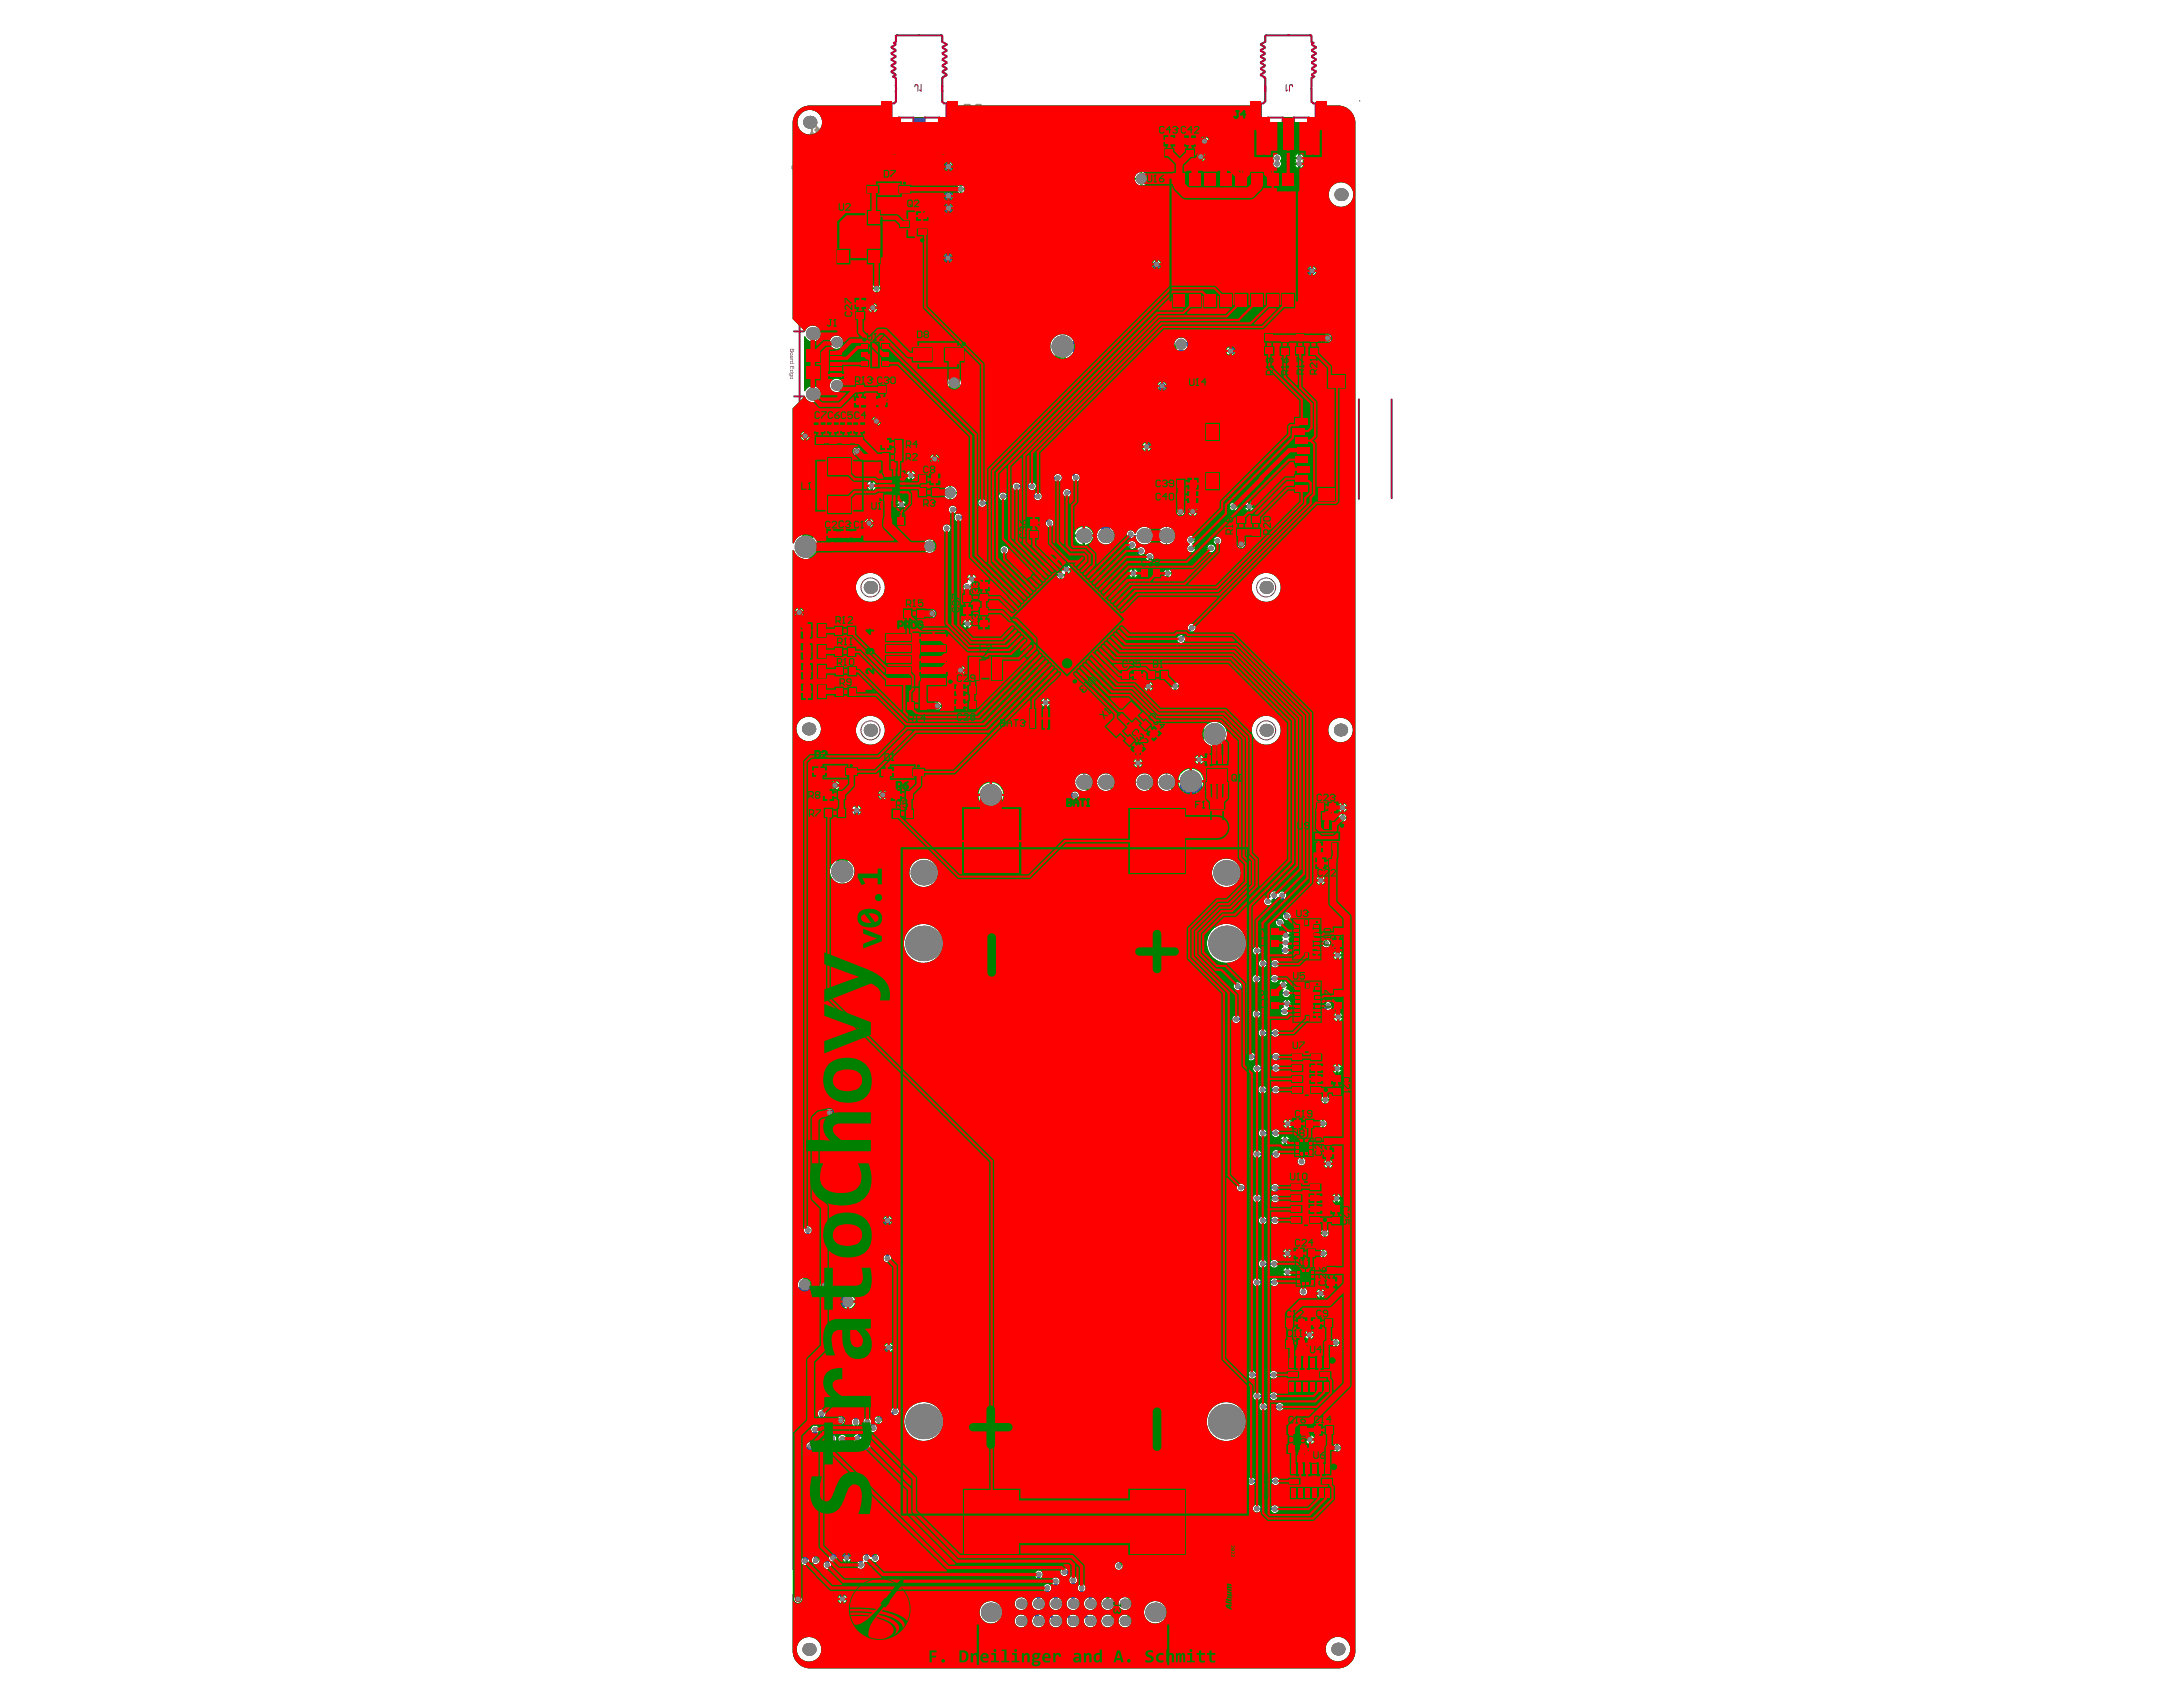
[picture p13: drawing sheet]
<svg xmlns="http://www.w3.org/2000/svg" width="279mm" height="216mm" viewBox="0 0 279 216" stroke-linecap="round" stroke-linejoin="round" font-family="sans-serif">
<g fill="none" stroke="#008000" stroke-width=".13">
<path d="M104.2 17.6h1.2v2.6h-1.2zM106.9 17.6h1.2v2.7h-1.2zM149.1 17.5h1.1v2.6h-1.1zM151.7 17.5h1.2v2.7h-1.2zM109.5 38.3h1.2v2.6h-1.2zM153 30.9h1.2v2.7h-1.2zM155.4 32.6h1.3v2.7h-1.3zM157.9 32.6h1.1v2.7h-1.1zM104.3 54.2h1.2v2.7h-1.2zM106 54.2h1.2v2.7h-1.2zM107.7 54.2h1.2v2.7h-1.2zM109.4 54.2h1.1v2.7h-1.1z"/>
<path d="M109.5 49.3h1.2v2.7h-1.2zM112.3 49.3h1.1v2.6h-1.1zM112.9 57.9h2.7v1.2h-2.7zM112.9 56.2h2.7v1.2h-2.7zM147.1 46.1h1.2v2.7h-1.2zM148.1 55.6h1.2v2.7h-1.2zM148.2 50.2h1.2v2.7h-1.2zM153.2 41.8h1.2v2.7h-1.2zM155.6 41.8h1.2v2.7h-1.2zM158.1 41.8h1.1v2.7h-1.1zM161.8 42.7h1.3v2.7h-1.3zM163.8 42.7h1.2v2.8h-1.2z"/>
<path d="M165.8 42.7h1.2v2.7h-1.2zM167.5 42.8h1.2v2.7h-1.2zM105.9 67.9h1.2v2.6h-1.2zM107.5 67.8h1.2v2.7h-1.2zM109.2 67.8h1.1v2.7h-1.1zM113.1 66h2.7v1.2h-2.7zM115.7 77.9h2.7v1.2h-2.7zM117.5 62.4h2.7v1.2h-2.7zM117.5 60.8h2.7v1.1h-2.7zM123.2 76h1.2v2.7h-1.2zM125.3 77.7h1.2v2.7h-1.2zM125.4 74.4h1.1v2.6h-1.1z"/>
<path d="M131.7 66.3h1.2v2.7h-1.2zM145.9 72.8h2.6v1.2h-2.6zM150.6 63h2.6v1.2h-2.6zM150.6 61.3h2.6v1.2h-2.6zM158.3 65.9h1.2v2.7h-1.2zM160.1 65.9h1.3v2.7h-1.3zM106.8 82.8h2.7v1.2h-2.7zM106.8 80.1h2.7v1.3h-2.7zM106.9 87.9h2.7v1.2h-2.7zM106.9 85.3h2.7v1.2h-2.7zM116 89.8h2.7v1.2h-2.7zM120.3 98.2h1.3v2.8h-1.3z"/>
<path d="M122.3 87.7h2.7v1.2h-2.7zM122.3 89.7h2.7v1.1h-2.7zM122.7 98.2h1.2v2.7h-1.2zM123.9 84h4.4v3.1h-4.4zM132.5 98.4h1.2v2.7h-1.2zM134.6 98.4h1.2v2.7h-1.2zM143.5 85.8h2.6v1.2h-2.6zM143.8 94.8l.8-.8 1.9 1.9-.8 .8zM145.8 92.8l.8-.8 1.9 1.9-.8 .8zM146.8 85.8h2.7v1.2h-2.7zM105.5 101.1h2.7v1.2h-2.7zM105.5 103.4h2.7v1.2h-2.7z"/>
<path d="M113.8 105.3h4.3v2h-4.3zM114.2 101.1h2.7v1.2h-2.7zM114.2 103.5h2.7v1.2h-2.7zM154.8 102.2h2v4.4h-2zM162.6 118.7h1.1v2.6h-1.1zM168.5 102.8h2.6v1.1h-2.6zM168.5 109.9h2.7v1.2h-2.7zM170.6 118.6h1.2v2.7h-1.2zM162.6 126.5h1.1v2.7h-1.1zM170.5 137.5h1.2v2.7h-1.2zM170.7 126.6h1.2v2.7h-1.2zM108.7 159.1h1.2v2.8h-1.2z"/>
<path d="M112.9 157.2h1.3v2.7h-1.3zM165.5 143.2h2.7v1.2h-2.7zM165.7 159.8h2.7v1.2h-2.7zM169.4 145.5h1.2v2.6h-1.2zM170.4 154.1h1.2v2.7h-1.2zM102.3 167.5h4.4v2.2h-4.4zM102.3 171.1h4.4v2.2h-4.4zM102.3 174.8h4.5v2.1h-4.5zM102.6 167.5v2.2M102.6 171.1v2.2M102.6 174.8v2.1M108.2 169h1.2v2.7h-1.2z"/>
<path d="M164.5 168.8h2.7v1.1h-2.7zM164.5 171.4h2.7v1.2h-2.7zM167.9 168.8h2.7v1.1h-2.7zM169.8 162.1h1.2v2.6h-1.2zM113.6 182.2h1.2v2.8h-1.2zM164.7 182.4h2.7v1.2h-2.7zM164.7 184.8h2.7v1.2h-2.7zM168 182.4h2.7v1.2h-2.7zM101.6 201.1h1.2v2.7h-1.2zM104.5 201.1h1.1v2.7h-1.1zM107.2 201.1h1.2v2.7h-1.2zM110 201h1.3v2.8h-1.3z"/>
<path d="M112.8 201h1.3v2.8h-1.3z"/>
</g>
<g fill="#008000">
<path d="M103.8 175.6a.22 .22 0 0 1 .4 .1l-.1 .1a.2 .2 0 0 0-.3-.1 .2 .2 0 0 0 0 .3 .2 .2 0 0 0 .2 .1l.1-.1a.26 .26 0 0 1-.4 0 .26 .26 0 0 1 .1-.4z"/>
<path d="M106.1 175h.2v-.2v.2h.2h-.2v.2v-.2z"/>
<path d="M102.7 175h.2z"/>
<path d="M102.7 167.7l.2 .1z"/>
<path d="M106.1 167.7h.2v-.1v.1l.2 .1h-.2v.2v-.2z"/>
<path d="M103.8 168.3a.18 .18 0 0 1 .2 0 .18 .18 0 0 1 .1 .2 .18 .18 0 0 0-.3 0 .18 .18 0 0 0 0 .2 .18 .18 0 0 0 .3 0 .18 .18 0 0 1-.2 .2 .18 .18 0 0 1-.2-.1v-.3z"/>
<path d="M104.2 168.3h.1a.18 .18 0 0 1 .2 .1 .18 .18 0 0 1-.1 .3l-.1-.1v.2h.2v.1h-.2l-.1-.3a.14 .14 0 0 0 .2 0 .16 .16 0 0 0-.1-.3l-.1 .2z"/>
<path d="M104.8 168.3v.6l-.1-.2h.1z"/>
<path d="M102.7 171.3l.2 .1z"/>
<path d="M106.1 171.3h.2v-.1v.1l.2 .1h-.2v.2v-.2z"/>
<path d="M103.8 171.9a.23 .23 0 0 1 .3 .2 .2 .2 0 0 0-.3-.1 .2 .2 0 0 0-.1 .3 .2 .2 0 0 0 .2 .1l.2-.1-.1 .2a.3 .3 0 0 1-.3-.2 .3 .3 0 0 1 .1-.4z"/>
<path d="M104.2 172l.1-.1a.18 .18 0 0 1 .2 0 .18 .18 0 0 1 0 .3 .18 .18 0 0 1-.2 0v.2h.2v.1h-.2l-.1-.3a.15 .15 0 0 0 .3 0 .16 .16 0 0 0-.1-.3l-.1 .2h-.1z"/>
<path d="M147.1 93.4h.1a.19 .19 0 0 0 .3 .2 .19 .19 0 0 0 0-.3h-.2a.16 .16 0 0 1 .2-.1 .16 .16 0 0 1 .1 .2v.2l-.2 .1h-.2z"/>
<path d="M147 92.9h.2a.16 .16 0 0 1 .1 .1 .16 .16 0 0 1 0 .2l-.1-.1a.11 .11 0 0 0 0-.1 .11 .11 0 0 0-.2 0 .11 .11 0 0 0 .1 .2h-.2v.1h.1a.13 .13 0 0 1-.2 0 .14 .14 0 0 1 .2-.2z"/>
<path d="M145.3 95.2h.2a.28 .28 0 0 1 0 .5 .28 .28 0 0 1-.4-.2v-.1h.1a.18 .18 0 0 0 .2 .2 .18 .18 0 0 0 .1-.3z"/>
<path d="M145 94.9a.18 .18 0 0 1 .2 0 .18 .18 0 0 1 0 .2 .1 .1 0 0 0 0-.1 .1 .1 0 0 0-.2 0 .1 .1 0 0 0 .1 .1l-.2 .1v.1h.1a.13 .13 0 0 1-.2-.1 .13 .13 0 0 1 .2-.1z"/>
<path d="M144.5 94.8h.4l-.1-.3 .3 .3h-.2a.16 .16 0 0 0-.3 0 .16 .16 0 0 0 0 .2h.1a.14 .14 0 0 1-.2 0 .14 .14 0 0 1 0-.2z"/>
<path d="M165.4 169.2h.2l.2 .1h-.1a.2 .2 0 0 0-.3 .1 .2 .2 0 0 0 .1 .3l.2-.1v-.1a.2 .2 0 0 1-.2 .2 .2 .2 0 0 1-.2-.2z"/>
<path d="M165.9 169.3l.2-.1v.5l-.1-.4-.1 .1z"/>
<path d="M166.3 169.2h.1a.15 .15 0 0 1 .2 0 .15 .15 0 0 1-.1 .2l-.2 .2h.3v.1h-.3l.1-.2a.16 .16 0 0 0 .1-.1 .16 .16 0 0 0-.1-.2l-.1 .1z"/>
<path d="M169.3 169.1l.2-.1 .3 .1-.1 .4h-.3l-.1-.1h.1a.18 .18 0 0 0 .3 0 .18 .18 0 0 0-.1-.3 .18 .18 0 0 0-.2 .1h-.1z"/>
<path d="M166 171.6a.27 .27 0 0 1 .4 .2 .27 .27 0 0 1-.2 .3 .27 .27 0 0 1-.3-.1h.1a.18 .18 0 0 0 .2 0 .18 .18 0 0 0 0-.3 .18 .18 0 0 0-.3 .1z"/>
<path d="M165.6 171.6v.4h.2l-.2 .2z"/>
<path d="M165.1 171.6l.1 .4h.1l-.1 .2z"/>
<path d="M163.1 120v.1a.19 .19 0 0 0 0 .3 .19 .19 0 0 0 .3 0 .19 .19 0 0 0-.1-.3l.1-.1 .1 .1v.3l-.4 .1-.1-.2z"/>
<path d="M163 119.7l.5 .1h-.4v.1z"/>
<path d="M163 119.3l.2-.1v.1a.17 .17 0 0 1 .3 0 .17 .17 0 0 1-.1 .3v-.1a.12 .12 0 0 0 .1-.2 .12 .12 0 0 0-.2-.1 .12 .12 0 0 0 0 .2l-.1-.1a.1 .1 0 0 0-.2 0 .11 .11 0 0 0 .1 .2 .13 .13 0 0 1-.1-.1 .13 .13 0 0 1 0-.1z"/>
<path d="M170.9 119.5h.3l.2 .1v.2l-.1 .1h-.1v-.1a.19 .19 0 0 0-.1-.3 .19 .19 0 0 0-.2 .3l.1 .1-.2-.1z"/>
<path d="M170.8 120.2h.4v-.2l.2 .2h-.6z"/>
<path d="M171 127.5l.3-.1 .1 .2v.3h-.1v-.1a.19 .19 0 0 0-.1-.3 .19 .19 0 0 0-.2 .3l.1 .1-.2-.1z"/>
<path d="M170.9 128.1h.4v-.1l.1 .2h-.5z"/>
<path d="M170.9 128.5l.5 .2v-.3v.3z"/>
<path d="M163 127.9h.1v.1a.19 .19 0 0 0 .1 .3 .19 .19 0 0 0 .2-.2l-.1-.2 .2 .2-.1 .2h-.3a.22 .22 0 0 1-.1-.4z"/>
<path d="M163 127.6h.5h-.4v.2z"/>
<path d="M169.7 146.4l.3-.1 .1 .1v.3l-.1 .1v-.1a.18 .18 0 0 0 0-.3 .18 .18 0 0 0-.3 .1 .18 .18 0 0 0 .1 .2v.1a.24 .24 0 0 1-.2-.2 .24 .24 0 0 1 .1-.2z"/>
<path d="M169.6 146.9l.2 .1a.13 .13 0 0 0 .2 .1 .13 .13 0 0 0 .1-.1l-.1-.1a.18 .18 0 0 1 .2 .1 .18 .18 0 0 1-.2 .2 .18 .18 0 0 1-.2-.1l-.1-.2-.1 .3z"/>
<path d="M166.9 143.5l.1-.1a.29 .29 0 0 1 .3 .2 .29 .29 0 0 1 0 .3l-.1 .1a.17 .17 0 0 1-.2 0 .17 .17 0 0 1-.1-.2l.1 .1a.18 .18 0 0 0 .3-.1 .18 .18 0 0 0-.1-.2 .18 .18 0 0 0-.3 0z"/>
<path d="M166.6 143.4v.5l.2-.1-.2 .2z"/>
<path d="M170.9 155.5h.1v.1a.19 .19 0 0 0 .1 .3 .19 .19 0 0 0 .2-.2l-.1-.2a.26 .26 0 0 1 .1 .3 .26 .26 0 0 1-.3 .2 .26 .26 0 0 1-.2-.4z"/>
<path d="M170.8 155.2l.3-.1 .2 .2v-.2h.1v.3l-.3-.1a.12 .12 0 0 0-.1-.2 .12 .12 0 0 0-.1 .1 .12 .12 0 0 0 .1 .1v.1h-.2z"/>
<path d="M170.8 154.7l.1 .2h.1a.18 .18 0 0 1 .1-.2 .18 .18 0 0 1 .3 .1 .18 .18 0 0 1-.2 .2 .12 .12 0 0 0 .1-.2 .12 .12 0 0 0-.2-.1 .12 .12 0 0 0 0 .2v.1h-.3z"/>
<path d="M171 138.9h.1v.1a.19 .19 0 0 0 0 .3 .19 .19 0 0 0 .3-.2l-.1-.2 .2 .2-.1 .2h-.4a.22 .22 0 0 1 0-.4z"/>
<path d="M171 138.5h.2l.2 .3v-.3h.1v.3l-.3-.1a.12 .12 0 0 0-.1-.2 .12 .12 0 0 0-.1 .1 .12 .12 0 0 0 0 .2h.1l-.2-.1z"/>
<path d="M170.9 138.2h.6h-.5v.2z"/>
<path d="M167.2 160.1h.2l.2 .2-.1 .2-.1 .1h-.2l-.1-.1v-.1a.19 .19 0 0 0 .3 .1 .19 .19 0 0 0 0-.3 .19 .19 0 0 0-.3 0z"/>
<path d="M166.7 160h.3l-.1 .2a.16 .16 0 0 0-.2 .2 .16 .16 0 0 0 .2 .2v-.2a.15 .15 0 0 1-.2 .2 .15 .15 0 0 1 0-.2l.2-.3h-.2z"/>
<path d="M170.1 162.9h.3l.1 .1 .1 .2-.2 .2v-.1a.19 .19 0 0 0-.1-.3 .19 .19 0 0 0-.2 .2l.1 .2a.25 .25 0 0 1-.2-.2 .25 .25 0 0 1 .1-.3z"/>
<path d="M170 163.4l.3 .2a.12 .12 0 0 0 0 .1 .12 .12 0 0 0 .2 0 .12 .12 0 0 0-.1-.2v-.1a.19 .19 0 0 1 .1 .3 .19 .19 0 0 1-.3-.1l-.1-.1-.1 .3z"/>
<path d="M169.4 182.7l.3-.1 .2 .2-.1 .4h-.3l-.1-.2h.1a.18 .18 0 0 0 .2 .1 .18 .18 0 0 0 .1-.3 .18 .18 0 0 0-.3-.1l-.1 .1z"/>
<path d="M169.1 182.6v.5l.2-.1-.2 .2z"/>
<path d="M166.1 185.1h.2l.2 .1v.3a.23 .23 0 0 1-.3 .1 .23 .23 0 0 1-.2-.1h.1a.21 .21 0 0 0 .4-.1 .21 .21 0 0 0-.3-.3l-.2 .2z"/>
<path d="M165.7 185.1h.1v.4l.1-.1-.1 .2z"/>
<path d="M165.3 185.1h.2v.1a.13 .13 0 0 0-.2 0 .13 .13 0 0 0 0 .2 .13 .13 0 0 0 .2-.1v.3h-.3l.2-.1v-.1a.16 .16 0 0 1-.2-.1 .16 .16 0 0 1 .1-.2z"/>
<path d="M165.6 182.9l.2-.1 .2 .2h-.1a.19 .19 0 0 0-.3 .1 .19 .19 0 0 0 .2 .2l.2-.1a.26 .26 0 0 1-.4 .1 .26 .26 0 0 1 0-.4z"/>
<path d="M166.1 182.9l.2-.1v.6l-.1-.4h-.1z"/>
<path d="M134.8 99.2a.21 .21 0 0 1 .4 .1 .2 .2 0 0 1 .3 0 .2 .2 0 0 1-.2 .3v-.1a.13 .13 0 0 0 .1-.2 .13 .13 0 0 0-.1-.1 .13 .13 0 0 0-.1 .2h-.1a.14 .14 0 0 0 0-.2 .14 .14 0 0 0-.2 .1 .14 .14 0 0 0 .1 .2 .16 .16 0 0 1-.2 0 .16 .16 0 0 1 0-.3z"/>
<path d="M132.8 100.1l.1-.1 .1 .1a.13 .13 0 0 0-.2 .1 .14 .14 0 0 0 .2 .2 .13 .13 0 0 0 .1-.2 .14 .14 0 0 0 .1 .2 .14 .14 0 0 0 .2-.1 .14 .14 0 0 0-.1-.2v-.1l.2 .2a.23 .23 0 0 1-.1 .3 .23 .23 0 0 1-.3-.1 .19 .19 0 0 1-.3 0 .19 .19 0 0 1 0-.3z"/>
<path d="M125.8 79.2l.1-.1v.1a.19 .19 0 0 0 0 .3 .19 .19 0 0 0 .3-.1v-.2h-.1a.2 .2 0 0 1 .2 .2 .2 .2 0 0 1-.2 .2h-.1a.25 .25 0 0 1-.2-.1 .25 .25 0 0 1 0-.3z"/>
<path d="M125.8 78.7l.2 .1a.17 .17 0 0 1 .3 0 .17 .17 0 0 1-.2 .2 .13 .13 0 0 0 .1-.2 .13 .13 0 0 0-.2 0l-.1 .1v-.1a.1 .1 0 0 0-.1 0 .11 .11 0 0 0 .1 .2 .13 .13 0 0 1-.2-.1 .13 .13 0 0 1 .1-.2z"/>
<path d="M125.7 78.4h.6h-.5l.1 .1v.1z"/>
<path d="M158.3 33.5h.3l.2 .1a.22 .22 0 0 1-.2 .3v-.1a.17 .17 0 0 0 .1-.2 .17 .17 0 0 0-.2-.1 .2 .2 0 0 0-.2 .2 .2 .2 0 0 0 .1 .2l-.2-.1z"/>
<path d="M158.2 34.5l.3-.1a.15 .15 0 0 0 0 .2 .15 .15 0 0 0 .3 0l-.2-.1a.14 .14 0 0 1 .2 .1 .14 .14 0 0 1-.2 .1h-.2l.1-.2h-.2v.2h-.1z"/>
<path d="M155.7 33.6v.2l.2-.1a.17 .17 0 0 1 .3 0 .17 .17 0 0 1-.1 .2v-.1a.11 .11 0 0 0 0-.1 .11 .11 0 0 0-.1-.1 .11 .11 0 0 0-.1 .1l-.2 .2z"/>
<path d="M153.3 31.9v.2l.1-.1a.17 .17 0 0 1 .2-.2 .17 .17 0 0 1 .2 .2 .17 .17 0 0 1-.2 .2v-.1a.12 .12 0 0 0 .1-.1 .12 .12 0 0 0-.1-.1 .12 .12 0 0 0-.1 .1l-.2 .2z"/>
<path d="M153.3 31.5a.19 .19 0 0 1 .2 0 .19 .19 0 0 1 .1 .2h.1l.1-.2v.2l-.3 .1a.15 .15 0 0 0 0-.3 .15 .15 0 0 0-.2 .2h.1a.14 .14 0 0 1-.2-.1 .14 .14 0 0 1 .1-.1z"/>
<path d="M158.5 42.7l.2-.1 .2 .1 .1 .3-.1 .1-.1-.1a.19 .19 0 0 0 .1-.2 .19 .19 0 0 0-.3-.1 .19 .19 0 0 0 0 .3v.1l-.2-.1z"/>
<path d="M155.8 42.8l.1 .2 .1-.1a.17 .17 0 0 1 .3 0 .17 .17 0 0 1-.1 .2v-.1a.1 .1 0 0 0 .1-.1 .1 .1 0 0 0-.1-.1 .1 .1 0 0 0-.1 .1l-.3 .2z"/>
<path d="M155.8 42.5l.5-.2v.4l-.1-.3-.3 .2h-.1z"/>
<path d="M147.3 47.1l.1 .2 .1-.1a.17 .17 0 0 1 .2-.1 .17 .17 0 0 1 .1 .1 .17 .17 0 0 1-.1 .2 .12 .12 0 0 0 .1-.2 .12 .12 0 0 0-.2-.1 .12 .12 0 0 0-.1 .1l-.2 .2z"/>
<path d="M147.3 46.7l.2-.1 .1 .1a.13 .13 0 0 1 .2 .1 .13 .13 0 0 1-.1 .1l.1-.1-.1-.1-.1 .2a.11 .11 0 0 0-.1-.2 .1 .1 0 0 0-.1 .1 .1 .1 0 0 0 0 .1 .14 .14 0 0 1-.1-.1 .14 .14 0 0 1 0-.1z"/>
<path d="M153.7 43.2h.1a.12 .12 0 0 0-.1 .2 .12 .12 0 0 0 .1 .1 .12 .12 0 0 0 .1-.1l.3-.2v.3h-.1v-.2l-.1 .1a.18 .18 0 0 1-.3 .1 .18 .18 0 0 1 0-.3z"/>
<path d="M123 99.9l.1-.1 .1 .1a.13 .13 0 0 0-.1 .1 .13 .13 0 0 0 .1 .1l.2-.1a.14 .14 0 0 0 0 .1 .14 .14 0 0 0 .2-.1 .14 .14 0 0 0-.1-.1l.1-.1a.22 .22 0 0 1 .1 .4 .22 .22 0 0 1-.4-.1l-.1 .1a.21 .21 0 0 1-.2-.1 .21 .21 0 0 1 0-.2z"/>
<path d="M120.6 99l.3-.1v.2a.2 .2 0 0 1 .4 0 .2 .2 0 0 1-.2 .3v-.1a.13 .13 0 0 0 .1-.1 .13 .13 0 0 0-.1-.1 .13 .13 0 0 0-.1 .1h-.1a.14 .14 0 0 0-.1-.2 .14 .14 0 0 0-.1 .1 .14 .14 0 0 0 .1 .2 .15 .15 0 0 1-.2 0 .15 .15 0 0 1 0-.2z"/>
<path d="M120.5 98.7l.8-.3v.4h-.1v-.3l-.4 .2h-.3z"/>
<path d="M160.6 66.9h.2l.2 .3v-.3h.1v.4l-.2-.2a.13 .13 0 0 0-.2-.1 .13 .13 0 0 0-.1 .2h.1a.14 .14 0 0 1-.2-.1 .14 .14 0 0 1 .1-.2z"/>
<path d="M167.8 44.1l.1 .2a.18 .18 0 0 0 .1 .1 .18 .18 0 0 0 .2 0l-.1-.2a.14 .14 0 0 1 .1 .2 .14 .14 0 0 1-.2 .1l-.2-.2v.2z"/>
<path d="M167.8 44.8h.3v-.2l.2 .2z"/>
<path d="M166 44.3h.5l-.1-.1 .2 .2z"/>
<path d="M166 44.6l.5 .2v-.2h.1v.3l-.6-.2z"/>
<path d="M147.2 73.1l.2-.1a.27 .27 0 0 1 .3 .2 .27 .27 0 0 1-.1 .3 .27 .27 0 0 1-.4-.1h.1a.18 .18 0 0 0 .3 0 .18 .18 0 0 0-.1-.3 .18 .18 0 0 0-.2 .1z"/>
<path d="M146.9 73l.2 .1 .1 .1h-.1a.11 .11 0 0 0-.2-.1 .11 .11 0 0 0 0 .1 .11 .11 0 0 0 .1 .1l-.1 .2h.1l.1-.1a.14 .14 0 0 1-.1 .2 .14 .14 0 0 1-.2-.1 .14 .14 0 0 1 .1-.2l-.1-.1z"/>
<path d="M106.7 103.7v.2l-.2 .2 .3 .1h-.3z"/>
<path d="M115.2 103.8a.13 .13 0 0 1 .2 0 .13 .13 0 0 1 0 .1 .13 .13 0 0 0-.2 0 .13 .13 0 0 0 0 .2 .13 .13 0 0 0 .2-.1v.3h-.3v-.1h.3v-.1a.18 .18 0 0 1-.2 0 .18 .18 0 0 1 0-.3z"/>
<path d="M104.8 55.7v-.1l.1 .1a.19 .19 0 0 0 .1 .3 .19 .19 0 0 0 .2-.2l-.1-.2 .2 .2-.1 .2-.3 .1-.2-.2z"/>
<path d="M104.7 55.2l.5 .3-.4-.2-.1 .2z"/>
<path d="M106.4 55.7l.1-.1 .1 .1a.19 .19 0 0 0 0 .3 .19 .19 0 0 0 .3-.2l-.1-.2 .2 .2-.1 .2-.3 .1-.2-.2z"/>
<path d="M109.8 55.7l.1-.1v.1a.19 .19 0 0 0 .1 .3 .19 .19 0 0 0 .3-.2l-.2-.2 .2 .2v.2l-.4 .1-.1-.2z"/>
<path d="M108.2 55.6l.1 .1a.19 .19 0 0 0 0 .3 .19 .19 0 0 0 .3-.2l-.1-.2 .1 .2v.2l-.3 .1-.2-.2z"/>
<path d="M108.1 55.2l.1 .2 .1 .1a.18 .18 0 0 1 .1-.3 .18 .18 0 0 1 .2 .1 .18 .18 0 0 1-.1 .2 .12 .12 0 0 0 .1-.2 .12 .12 0 0 0-.2 0 .12 .12 0 0 0 0 .2h-.3z"/>
<path d="M125.6 75.3l.2-.1a.23 .23 0 0 1 .3 .2 .23 .23 0 0 1-.2 .3v-.1a.18 .18 0 0 0 .1-.2 .18 .18 0 0 0-.3 0 .18 .18 0 0 0 .1 .2 .19 .19 0 0 1-.2-.1 .19 .19 0 0 1 0-.2z"/>
<path d="M125.6 75.8h.1a.13 .13 0 0 0-.1 .1 .13 .13 0 0 0 .2 .1v-.1l.1 .1a.1 .1 0 0 0 .1 0 .1 .1 0 0 0 0-.2h-.1a.15 .15 0 0 1 .2 .2 .15 .15 0 0 1-.3 0 .17 .17 0 0 1-.2 0 .17 .17 0 0 1 0-.2z"/>
<path d="M125.6 76.2h.1a.11 .11 0 0 0-.1 .2 .11 .11 0 0 0 .2 .1 .11 .11 0 0 0 0-.2l.2 .1v-.1l-.1-.1a.14 .14 0 0 1 .2 .2 .13 .13 0 0 1-.1 .1 .13 .13 0 0 1-.2-.1 .17 .17 0 0 1-.2 .1 .17 .17 0 0 1 0-.3z"/>
<path d="M131.9 67.3l.3-.1h.2l.1 .3-.1 .1h-.1a.19 .19 0 0 0 0-.3 .19 .19 0 0 0-.2 0 .19 .19 0 0 0 0 .3h-.1h-.1z"/>
<path d="M131.9 67.8l.2-.1a.14 .14 0 0 0-.1 .2 .14 .14 0 0 0 .2 .1v-.2l.1 .1a.1 .1 0 0 0 .1 0 .1 .1 0 0 0-.1-.1 .14 .14 0 0 1 .2 .1 .14 .14 0 0 1-.1 .1 .14 .14 0 0 1-.2 0 .17 .17 0 0 1-.2 0 .17 .17 0 0 1-.1-.2z"/>
<path d="M155.5 104.7h.1v.3h.1l.1-.2v.2l.3 .1h-.6z"/>
<path d="M155.5 104.4h.6v.1h-.5v.1z"/>
<path d="M113.8 58.2h.4l-.2 .2a.11 .11 0 0 0-.1 .2 .11 .11 0 0 0 .1 0 .11 .11 0 0 0 .1-.1 .14 .14 0 0 1-.2 .2 .14 .14 0 0 1 0-.2l.2-.3z"/>
<path d="M114.2 66.3v.4l.2-.1-.2 .2z"/>
<path d="M119 62.9a.14 .14 0 0 1 .2 0 .14 .14 0 0 1 0 .2 .15 .15 0 0 1 0 .3 .15 .15 0 0 1-.2-.2 .11 .11 0 0 0 .1 .1 .11 .11 0 0 0 .1-.1 .11 .11 0 0 0-.1-.1v-.1a.1 .1 0 0 0 0-.1 .1 .1 0 0 0-.1 .1z"/>
<path d="M118.4 61.2h.1a.15 .15 0 0 1 .2 0 .15 .15 0 0 1 0 .2 .18 .18 0 0 0-.2-.1 .18 .18 0 0 0 0 .3 .18 .18 0 0 0 .2 0h.1a.23 .23 0 0 1-.3 .1 .23 .23 0 0 1-.1-.3z"/>
<path d="M112.7 50.7h.1a.18 .18 0 0 0 0 .3 .18 .18 0 0 0 .3 0 .18 .18 0 0 0-.1-.3v-.1l.1 .1 .1 .2-.1 .2h-.1a.26 .26 0 0 1-.3-.1 .26 .26 0 0 1 0-.3z"/>
<path d="M112.7 50.3h.2a.17 .17 0 0 1 .3 0 .17 .17 0 0 1-.1 .3 .15 .15 0 0 0 .1-.1 .15 .15 0 0 0-.1-.2l-.1 .1v.1a.14 .14 0 0 0-.2-.2 .12 .12 0 0 0 0 .2 .13 .13 0 0 1-.1-.1 .13 .13 0 0 1 0-.1z"/>
<path d="M123.7 88.1l.2-.2 .2 .2a.25 .25 0 0 1-.1 .4 .25 .25 0 0 1-.3-.1v-.1a.19 .19 0 0 0 .3 .1 .19 .19 0 0 0 0-.3l-.2-.1-.2 .1z"/>
<path d="M123.2 88h.4l-.1 .1a.16 .16 0 0 0-.2 .2 .16 .16 0 0 0 .1 .2l.2-.1a.2 .2 0 0 1-.4 0 .18 .18 0 0 1 .2-.3l.1-.1z"/>
<path d="M125.5 85.3h.1v.5h.3h-.4z"/>
<path d="M126 85.3a.2 .2 0 0 1 .3 .1 .2 .2 0 0 1-.2 .3l-.1 .1h.3h-.4l.2-.2a.13 .13 0 0 0 .1-.1 .13 .13 0 0 0-.2-.1h-.1z"/>
<path d="M109.2 160.6v.1a.12 .12 0 0 0 .1 .1 .12 .12 0 0 0 .1-.1 .12 .12 0 0 0 0 .1 .12 .12 0 0 0 .2 0 .12 .12 0 0 0-.1-.2 .14 .14 0 0 1 .1 .2 .14 .14 0 0 1-.1 .1l-.1-.1a.15 .15 0 0 1-.3 0 .15 .15 0 0 1 .1-.2z"/>
<path d="M108.5 170.4h.1v.1a.2 .2 0 0 0 0 .2 .2 .2 0 0 0 .2 .1 .2 .2 0 0 0 .1-.3h-.1a.17 .17 0 0 1 .2 .1 .17 .17 0 0 1-.1 .2h-.1h-.3l-.1-.1z"/>
<path d="M108.5 169.8l.5-.2v.3l-.1-.3-.3 .2h-.1z"/>
<path d="M114 183.7h.2a.11 .11 0 0 0-.2 .1 .11 .11 0 0 0 .2 .1l.1-.1a.12 .12 0 0 0 0 .1 .12 .12 0 0 0 .2 0 .12 .12 0 0 0-.1-.2 .15 .15 0 0 1 .2 .2 .15 .15 0 0 1-.2 .1l-.2-.1a.15 .15 0 0 1-.2 0 .15 .15 0 0 1 0-.2z"/>
<path d="M113.4 158.7h.1a.1 .1 0 0 0-.1 .1 .1 .1 0 0 0 0 .1 .11 .11 0 0 0 .2-.1 .12 .12 0 0 0 .1 .1 .12 .12 0 0 0 .1-.1 .12 .12 0 0 0-.1-.1 .15 .15 0 0 1 .2 .2 .15 .15 0 0 1-.2 .1l-.1-.1a.15 .15 0 0 1-.2 0 .15 .15 0 0 1 0-.2z"/>
<path d="M113.4 159.1h.1a.1 .1 0 0 0-.1 .1 .1 .1 0 0 0 .1 .1l.4-.3v.4h-.1v-.3l-.1 .1a.2 .2 0 0 1-.2 .2 .2 .2 0 0 1-.1-.3z"/>
<path d="M113.3 202.5h.1l-.1 .1v.1h.2v-.1a.14 .14 0 0 0 .1 .1 .14 .14 0 0 0 .2-.1l-.1-.2a.17 .17 0 0 1 .1 .3 .17 .17 0 0 1-.3 0 .15 .15 0 0 1-.2 0 .15 .15 0 0 1 0-.2z"/>
<path d="M113.3 202.9h.2a.14 .14 0 0 0 0 .2 .14 .14 0 0 0 .2 0 .14 .14 0 0 0 0-.1v-.1h.1a.18 .18 0 0 1 0 .3 .18 .18 0 0 1-.3 0 .18 .18 0 0 1 0-.3l-.2 .1v.2z"/>
<path d="M102 202.6l.1-.1v.1a.1 .1 0 0 0 0 .1 .1 .1 0 0 0 .1 .1 .1 .1 0 0 0 0-.1h.1a.12 .12 0 0 0 .1 .1 .12 .12 0 0 0 .1-.1 .12 .12 0 0 0-.1-.1 .15 .15 0 0 1 .1 .1 .15 .15 0 0 1-.2 .2v-.1a.16 .16 0 0 1-.3 0 .16 .16 0 0 1 0-.2z"/>
<path d="M102.1 203h.1l-.1 .1 .4 .1h-.5z"/>
<path d="M104.9 202h.2l.3 .1v.2l-.1 .1h-.1a.19 .19 0 0 0 .1-.3 .19 .19 0 0 0-.3 0 .19 .19 0 0 0 0 .3l-.2-.1z"/>
<path d="M107.7 202h.2h.2l.1 .3-.1 .1h-.1a.19 .19 0 0 0 0-.3 .19 .19 0 0 0-.2 0 .19 .19 0 0 0-.1 .3h.1l-.2-.1z"/>
<path d="M110.5 202.5h.1l-.1 .1v.1h.1l.1-.1a.14 .14 0 0 0 .1 .1 .14 .14 0 0 0 .2-.1l-.2-.2a.18 .18 0 0 1 .2 .3 .17 .17 0 0 1-.3 0 .15 .15 0 0 1-.2 0 .15 .15 0 0 1 0-.2z"/>
<path d="M110.5 202.9h.1l-.1 .1v.1h.1l.1-.1a.14 .14 0 0 0 .1 .1 .14 .14 0 0 0 .2-.1l-.2-.1h.1a.16 .16 0 0 1 .1 .2 .16 .16 0 0 1-.3 0 .15 .15 0 0 1-.2 0 .15 .15 0 0 1 0-.2z"/>
<path d="M110 39.7h.1a.19 .19 0 0 0-.1 .3 .19 .19 0 0 0 .3 0 .19 .19 0 0 0 0-.3h.1l.1 .1-.1 .2-.1 .1-.4-.1z"/>
<path d="M110 39.3h.2l.2 .2v-.3h.1v.4l-.2-.1a.16 .16 0 0 0-.2-.2 .16 .16 0 0 0-.1 .1l.1 .1a.14 .14 0 0 1-.2 0 .14 .14 0 0 1 .1-.2z"/>
<path d="M109.9 38.8l.6 .2v.1l-.5-.2-.1 .3z"/>
<path d="M109.7 50.8h.4l-.1-.1h.1l.1 .2z"/>
<path d="M109.7 51.1h.1a.11 .11 0 0 0-.1 .2 .11 .11 0 0 0 .2 .1 .11 .11 0 0 0 0-.2h.1a.1 .1 0 0 0 .1 .1 .1 .1 0 0 0 .1-.1l-.1-.1a.16 .16 0 0 1 .1 .3 .14 .14 0 0 1-.2-.1 .16 .16 0 0 1-.3 .1 .16 .16 0 0 1 0-.3z"/>
<path d="M152.1 19l.1-.1h.1a.19 .19 0 0 0-.1 .3 .19 .19 0 0 0 .3 0 .19 .19 0 0 0 0-.3h.1l.1 .1-.1 .2-.1 .1h-.3z"/>
<path d="M152.2 18.1h.2l.2 .2v-.3h.1v.4l-.3-.2a.14 .14 0 0 0-.1-.1 .14 .14 0 0 0-.1 .1 .14 .14 0 0 0 .1 .2 .18 .18 0 0 1-.2-.1 .18 .18 0 0 1 .1-.2z"/>
<path d="M149.6 18.9a.19 .19 0 0 0 0 .3 .19 .19 0 0 0 .3 0 .19 .19 0 0 0-.1-.3h.1h.1v.3l-.4 .1-.1-.2z"/>
<path d="M149.6 18l.1 .1a.17 .17 0 0 1 .3 0 .17 .17 0 0 1-.1 .3v-.1a.12 .12 0 0 0 .1-.2 .12 .12 0 0 0-.2 0 .12 .12 0 0 0-.1 .1v-.1a.11 .11 0 0 0-.2 .1 .1 .1 0 0 0 .1 .1 .13 .13 0 0 1-.1-.1 .13 .13 0 0 1 .1-.2z"/>
<path d="M123.6 77.5h.2a.18 .18 0 0 0-.1 .2 .18 .18 0 0 0 .3 0 .18 .18 0 0 0 0-.2v-.1l.1 .2-.1 .2h-.2a.25 .25 0 0 1-.2-.1 .25 .25 0 0 1 0-.2z"/>
<path d="M123.7 77h.2a.17 .17 0 0 1 .2 .1 .17 .17 0 0 1-.1 .2 .14 .14 0 0 0 .1-.2 .14 .14 0 0 0-.2 0v.1a.14 .14 0 0 0-.2-.2 .12 .12 0 0 0 0 .2l.1 .1a.13 .13 0 0 1-.2-.1 .13 .13 0 0 1 .1-.2z"/>
<path d="M123.6 76.6l.5 .1v.1l-.4-.2-.1 .3z"/>
<path d="M147.9 86v.4h.2l-.2 .2z"/>
<path d="M144.9 86.1l.2-.1 .2 .1-.1 .4a.23 .23 0 0 1-.2 .1 .23 .23 0 0 1-.2-.2h.1a.18 .18 0 0 0 .3 0 .18 .18 0 0 0 0-.2 .18 .18 0 0 0-.3-.1l-.1 .1z"/>
<path d="M144.5 86h.2l.1 .2h-.1a.1 .1 0 0 0-.1-.1 .1 .1 0 0 0-.1 .1 .1 .1 0 0 0 .1 .1l-.1 .2 .3-.1a.15 .15 0 0 1-.2 .2 .16 .16 0 0 1-.1-.3 .15 .15 0 0 1-.1-.1 .15 .15 0 0 1 .1-.2z"/>
<path d="M144.1 86h.2v.2a.12 .12 0 0 0-.2-.1 .12 .12 0 0 0 0 .1 .12 .12 0 0 0 .2 .1v.2h-.3h.2l.1-.2h-.2a.17 .17 0 0 1-.1-.1 .17 .17 0 0 1 .1-.2z"/>
<path d="M123.1 90.2l.3-.1 .2 .1h-.1a.19 .19 0 0 0-.3 .1 .19 .19 0 0 0 .2 .2l.1-.1h.1l-.2 .2-.3-.1z"/>
<path d="M123.7 90.1a.19 .19 0 0 1 .3 .1 .19 .19 0 0 1-.2 .2l-.1 .1h.3v.1h-.4l.2-.2a.14 .14 0 0 0 .1-.1 .14 .14 0 0 0-.1-.2l-.1 .1h-.1z"/>
<path d="M117.4 90.3l.2-.1v.6l-.1-.4h-.1z"/>
<path d="M107.9 85.6l.1 .4 .1-.1-.1 .2z"/>
<path d="M117.1 78.5l.2-.1v.5l-.1-.4h-.1z"/>
<path d="M117.5 78.4h.3h-.2l-.1 .2a.18 .18 0 0 1 .3 .1 .18 .18 0 0 1-.1 .2 .18 .18 0 0 1-.2-.2 .11 .11 0 0 0 .2 .1 .11 .11 0 0 0 0-.2 .11 .11 0 0 0-.2 .1z"/>
<path d="M107.9 80.4v.4l.2-.1-.2 .2z"/>
<path d="M107.4 80.4h.3l-.2 .3a.11 .11 0 0 0 0 .2 .11 .11 0 0 0 .1-.1 .15 .15 0 0 1-.2 .1 .15 .15 0 0 1 0-.2l.2-.2h-.2z"/>
<path d="M107.9 83.1v.4l.2-.1-.2 .2z"/>
<path d="M107.4 83.1h.1v.4l.1-.1-.1 .2z"/>
<path d="M164.1 44.3h.4v-.1l.1 .2z"/>
<path d="M162.1 44.3h.4l-.1-.1h.1l.1 .2z"/>
<path d="M152 61.6h.1a.26 .26 0 0 1 .3 .1 .26 .26 0 0 1-.1 .3 .26 .26 0 0 1-.4-.1h.1a.18 .18 0 0 0 .3 0 .18 .18 0 0 0 0-.2 .18 .18 0 0 0-.3 0h-.1z"/>
<path d="M151.6 61.6l.1-.1 .2 .2h-.1a.12 .12 0 0 0-.1-.1 .12 .12 0 0 0-.1 .2 .12 .12 0 0 0 .1 0l-.1 .2h.1l.1-.1a.14 .14 0 0 1-.1 .2 .14 .14 0 0 1-.2-.1 .14 .14 0 0 1 .1-.2h-.1z"/>
<path d="M158.7 67l.5 .1h-.4v.1z"/>
<path d="M151.5 63.5l.2-.1 .1 .2h-.1a.18 .18 0 0 0-.2 0 .18 .18 0 0 0 0 .3 .18 .18 0 0 0 .3-.1 .27 .27 0 0 1-.4 .1 .27 .27 0 0 1 .1-.4z"/>
<path d="M109.6 69.3l.1-.1-.1 .2v.1l.3 .1a.16 .16 0 0 0 .2-.1 .16 .16 0 0 0-.2-.2v-.1l.1 .1a.26 .26 0 0 1 0 .3 .26 .26 0 0 1-.4 0 .26 .26 0 0 1 0-.3z"/>
<path d="M109.5 68.9h.6v.1h-.4v.1z"/>
<path d="M106.4 69.3l.1-.1v.1a.21 .21 0 0 0 .1 .4 .19 .19 0 0 0 .2-.3l-.1-.2a.26 .26 0 0 1 .1 .4 .26 .26 0 0 1-.4 .1 .26 .26 0 0 1 0-.4z"/>
<path d="M106.4 68.8h.2l.2 .3v-.3v.4l-.2-.2a.12 .12 0 0 0-.1-.1 .12 .12 0 0 0-.1 0 .12 .12 0 0 0 .1 .2v.1a.18 .18 0 0 1-.2-.2 .18 .18 0 0 1 .1-.2z"/>
<path d="M108 69.2v.3l.2 .1a.16 .16 0 0 0 .2-.1 .16 .16 0 0 0-.1-.2v-.1a.25 .25 0 0 1 .1 .4 .25 .25 0 0 1-.4 0 .25 .25 0 0 1 0-.4z"/>
<path d="M108 68.8l.2 .1a.16 .16 0 0 1 .3 0 .18 .18 0 0 1-.2 .3v-.1a.11 .11 0 0 0 .1-.1 .11 .11 0 0 0-.1-.1 .11 .11 0 0 0-.1 .1 .11 .11 0 0 0-.2-.1 .1 .1 0 0 0 0 .2h.1v.1l-.2-.2z"/>
<path d="M169.9 110.2l.2-.1 .2 .1v.4a.23 .23 0 0 1-.3 .1 .23 .23 0 0 1-.2-.2h.1a.21 .21 0 0 0 .4-.1 .19 .19 0 0 0-.3-.2l-.2 .1z"/>
<path d="M169.4 110.1h.4l-.2 .3a.12 .12 0 0 0-.1 .1 .12 .12 0 0 0 0 .1 .12 .12 0 0 0 .2-.1h.1l-.1 .1a.2 .2 0 0 1-.3-.1 .2 .2 0 0 1 .2-.2l.1-.1h-.3z"/>
<path d="M169 110.1h.4l-.2 .2a.14 .14 0 0 0-.1 .2 .14 .14 0 0 0 .1 .1h.1a.18 .18 0 0 1-.3-.1 .18 .18 0 0 1 .2-.2l.1-.1h-.3z"/>
<path d="M169.3 103.2h.3l.2 .1h-.1a.19 .19 0 0 0-.3 0 .19 .19 0 0 0 0 .3 .19 .19 0 0 0 .3-.1l.1 .1-.2 .1a.31 .31 0 0 1-.3-.1 .31 .31 0 0 1 0-.4z"/>
<path d="M169.9 103.2a.19 .19 0 0 1 .3 .1 .19 .19 0 0 1-.2 .3h-.1l.3 .1h-.4l.1-.2a.16 .16 0 0 0 .2-.1 .16 .16 0 0 0-.2-.2l-.1 .1z"/>
<path d="M170.3 103.2a.13 .13 0 0 1 .2 0 .13 .13 0 0 1 0 .2 .17 .17 0 0 1 0 .3 .17 .17 0 0 1-.3-.1h.1a.12 .12 0 0 0 .2 .1 .12 .12 0 0 0 0-.2 .12 .12 0 0 0-.1-.1h.1a.11 .11 0 0 0-.1-.2 .1 .1 0 0 0-.1 .1z"/>
<path d="M148.5 57.1l.2-.1v.1a.12 .12 0 0 0-.2 .1 .12 .12 0 0 0 .2 .1 .12 .12 0 0 0 .1-.1l.2-.2v.4v-.3l-.2 .2a.17 .17 0 0 1-.3 0 .17 .17 0 0 1 0-.2z"/>
<path d="M116.3 106.1h.3v.5v-.2h-.3l.3-.1v-.1h-.3z"/>
<path d="M115.9 106.1a.12 .12 0 0 1 .2 0 .12 .12 0 0 1 0 .2 .11 .11 0 0 0-.1-.1 .11 .11 0 0 0-.1 .1 .11 .11 0 0 0 .1 .1l.2 .2h-.4h.3l-.1-.1a.23 .23 0 0 1-.1-.4z"/>
<path d="M148.6 51.6h.1a.14 .14 0 0 0-.1 .1 .14 .14 0 0 0 .1 .2l.4-.4v.4h-.1v-.2l-.1 .1a.18 .18 0 0 1-.2 .1 .18 .18 0 0 1-.1-.3z"/>
<path d="M104.5 18.9l.2-.1-.1 .1a.26 .26 0 0 0 .1 .4 .26 .26 0 0 0 .3-.2l-.1-.3 .2 .2v.3l-.2 .1h-.4l-.1-.2z"/>
<path d="M104.4 17.8h.7v.1l-.2 .2 .1-.2h-.6z"/>
<path d="M107.2 18.6v.2l.1-.1a.17 .17 0 0 1 .2-.1 .17 .17 0 0 1 .2 .1 .17 .17 0 0 1-.2 .2 .12 .12 0 0 0 .1-.2 .12 .12 0 0 0-.1-.1 .12 .12 0 0 0-.1 .1l-.2 .2z"/>
<path d="M107.2 18.2v.2l.1-.1a.2 .2 0 0 1 .1-.2 .2 .2 0 0 1 .3 .1 .2 .2 0 0 1-.1 .3v-.1a.11 .11 0 0 0 0-.2 .11 .11 0 0 0-.2 .1l-.2 .2z"/>
<path d="M115.1 101.5v.2h.3a.12 .12 0 0 0 .1-.1 .12 .12 0 0 0-.1-.1zM115.1 101.4h.3a.2 .2 0 0 1 .2 .2 .2 .2 0 0 1-.2 .2l.3 .3h-.1l-.3-.3h-.2v.3z"/>
<path d="M115.8 101.4h.3l.1 .1-.1 .1-.1-.1h-.1l-.1 .2a.23 .23 0 0 1 .4 .1 .23 .23 0 0 1-.1 .3 .23 .23 0 0 1-.3-.2l-.1-.3zM115.8 101.9a.15 .15 0 0 0 .3 0 .15 .15 0 0 0-.3 0z"/>
<path d="M104.3 175.8h.2v.2zM104.2 175.7l.3 .4v-.5v.1z"/>
<path d="M104.7 175.9a.12 .12 0 0 1 .2 0 .12 .12 0 0 1-.2 0zM104.7 175.6v.1l.2-.1v.2a.17 .17 0 0 0-.2 .1 .17 .17 0 0 0 .1 .2 .17 .17 0 0 0 .2-.2 .2 .2 0 0 0-.1-.3 .2 .2 0 0 0-.2 0z"/>
<path d="M104.7 172a.15 .15 0 0 1 .2 0 .15 .15 0 0 1 0 .2 .11 .11 0 0 1-.1 .2 .11 .11 0 0 1-.1-.2zM104.7 171.9l-.1 .4a.21 .21 0 0 0 .3 .1 .21 .21 0 0 0 .1-.3l-.1-.2z"/>
<path d="M146.6 92.9h.3l-.1-.1zM146.7 92.7l.2-.1-.1 .1 .2 .2-.5 .1z"/>
<path d="M168.9 169.4a.11 .11 0 0 0 .2 0 .11 .11 0 0 0-.2 0zM168.9 169h.2l.1 .1a.15 .15 0 0 0-.2-.1 .15 .15 0 0 0-.1 .2h.1a.18 .18 0 0 1 .2 .2 .18 .18 0 0 1-.2 .1 .18 .18 0 0 1-.1-.2z"/>
<path d="M170.9 120.5a.18 .18 0 0 0 .1 .2 .18 .18 0 0 0 .2 0 .16 .16 0 0 0 0-.3 .16 .16 0 0 0-.2 .1zM170.8 120.5l.3-.1a.2 .2 0 0 1 .3 .2 .21 .21 0 0 1-.4 .1 .18 .18 0 0 1-.2 0 .18 .18 0 0 1 0-.2z"/>
<path d="M163 127.2a.1 .1 0 0 0 .2 0 .1 .1 0 0 0-.2 0zM163.3 127.3a.11 .11 0 0 0 .2 0 .11 .11 0 0 0-.2 0zM163 127.1h.3a.17 .17 0 0 1 .2 0 .17 .17 0 0 1 0 .3 .17 .17 0 0 1-.3-.1 .15 .15 0 0 1-.2 0 .15 .15 0 0 1 0-.2z"/>
<path d="M169.7 147.4l.1 .2a.15 .15 0 0 0 .2 0 .15 .15 0 0 0 0-.2zM169.7 147.3h.4a.2 .2 0 0 1 0 .3 .2 .2 0 0 1-.3 0 .17 .17 0 0 1-.2-.1 .17 .17 0 0 1 .1-.2z"/>
<path d="M166.1 143.8a.12 .12 0 0 0 .2 0 .12 .12 0 0 0-.2 0zM166.2 143.4h.1l.1 .2a.16 .16 0 0 0-.2-.1 .16 .16 0 0 0-.1 .1v.1a.17 .17 0 0 1 .3 0 .17 .17 0 0 1-.1 .3 .17 .17 0 0 1-.2-.2l-.1-.2z"/>
<path d="M166.4 160.2v.3l.1-.3zM166.3 160l.1 .2h.2l-.2 .4-.1-.4h-.1z"/>
<path d="M170.1 163.9h.4l.1 .2-.2 .1a.16 .16 0 0 0 .1-.2 .16 .16 0 0 0-.2-.1 .18 .18 0 0 1 0 .3 .18 .18 0 0 1-.3-.1 .18 .18 0 0 1 .1-.2zM170.1 164a.12 .12 0 0 0 .2 0 .12 .12 0 0 0-.2 0z"/>
<path d="M168.7 182.8v.3l.2-.3zM168.6 182.6h.1v.2h.2l-.2 .4-.1-.4z"/>
<path d="M166.5 182.9l.2-.1 .1 .2a.16 .16 0 0 0-.2-.1 .16 .16 0 0 0-.1 .2 .17 .17 0 0 1 .3 .1 .17 .17 0 0 1-.2 .2 .17 .17 0 0 1-.1-.2zM166.5 183.2a.15 .15 0 0 0 .3 0 .15 .15 0 0 0-.3 0z"/>
<path d="M135.3 99.8h.1v.4h-.2zM134.8 99.6v.2l.3 .2v.2h-.3v.1h.7v-.4a.2 .2 0 0 0-.2-.2 .2 .2 0 0 0-.2 .2z"/>
<path d="M135.1 98.8a.2 .2 0 0 1 .4 0 .2 .2 0 0 1-.4 0zM134.8 98.6v.1a.19 .19 0 0 0 0 .2 .19 .19 0 0 0 .2 .1v-.1a.16 .16 0 0 1-.1-.2 .16 .16 0 0 1 .2-.1 .23 .23 0 0 0 .1 .4 .23 .23 0 0 0 .3-.1 .23 .23 0 0 0-.2-.3h-.3z"/>
<path d="M132.8 99.4h.3v.2a.12 .12 0 0 1-.1 .2 .14 .14 0 0 1-.2-.2zM132.8 99.3v.5a.2 .2 0 0 0 .2 .1 .2 .2 0 0 0 .2-.2l.3 .3v-.2l-.3-.2v-.2h.3v-.1z"/>
<path d="M132.8 100.8a.15 .15 0 0 1 .3 0 .15 .15 0 0 1-.3 0zM133.1 100.8a.15 .15 0 0 1 .3 0 .15 .15 0 0 1-.3 0zM132.8 100.6v.1a.19 .19 0 0 0 0 .2 .19 .19 0 0 0 .3 0l.1 .1a.23 .23 0 0 0 .3-.1 .23 .23 0 0 0-.1-.3 .23 .23 0 0 0-.3 .1l-.1-.1z"/>
<path d="M158.4 34.2l.2-.2v.2zM158.2 34.2l.4 .1h.2v-.1h-.1v-.2z"/>
<path d="M156 34.1h.1v.3h-.1zM155.7 33.9v.1l.2 .2v.2h-.2h.5v-.2a.16 .16 0 0 0-.1-.2 .16 .16 0 0 0-.2 .1z"/>
<path d="M156 33.3a.08 .08 0 0 1 .1 0 .08 .08 0 0 1-.1 0zM155.7 33.3a.13 .13 0 0 1 .2 0 .13 .13 0 0 1-.2 0zM155.7 33.2a.17 .17 0 0 0 0 .3 .17 .17 0 0 0 .3-.1 .14 .14 0 0 0 .2 0 .14 .14 0 0 0-.1-.2 .14 .14 0 0 0-.2 0v-.1z"/>
<path d="M153.5 32.4h.2v.2h-.2zM153.3 32.2l.2 .3v.1l-.2 .1h.5v-.3a.16 .16 0 0 0-.2-.1 .16 .16 0 0 0-.1 .1z"/>
<path d="M158.6 43.4l.2-.2v.2zM158.4 43.4h.4v.1l.2-.1h-.1v-.2z"/>
<path d="M158.6 43.8l.2-.2v.2zM158.4 43.8l.4 .1h.2l-.1-.1v-.2z"/>
<path d="M156.1 43.3h.1l.1 .3h-.2zM155.8 43.2l.2 .2v.2h-.2h.5v-.2a.16 .16 0 0 0-.1-.2 .16 .16 0 0 0-.2 .2z"/>
<path d="M147.6 47.6h.2v.3h-.2zM147.3 47.5l.2 .2v.2h-.2h.5v-.2a.16 .16 0 0 0-.1-.2 .16 .16 0 0 0-.2 .2z"/>
<path d="M153.7 42.7h.2l-.1 .3h-.1zM153.6 42.7v.2a.16 .16 0 0 0 .1 .2 .16 .16 0 0 0 .2-.2l.3 .2-.3-.2v-.2h.3z"/>
<path d="M153.7 43.8l.3-.2v.2zM153.6 43.8l.4 .1h.2v-.1h-.2v-.2z"/>
<path d="M123.1 99.2h.2v.2a.12 .12 0 0 1-.1 .2 .12 .12 0 0 1-.1-.2zM123 99.1v.3a.2 .2 0 0 0 .1 .3 .2 .2 0 0 0 .3-.2l.3 .2v-.1l-.3-.2v-.2h.3v-.1z"/>
<path d="M123.1 100.4a.22 .22 0 0 0-.1 .2 .22 .22 0 0 0 .1 .2l.1-.1a.17 .17 0 0 1-.1-.2 .17 .17 0 0 1 .2-.1 .23 .23 0 0 0 0 .4 .23 .23 0 0 0 .4-.1 .23 .23 0 0 0-.1-.3zM123.3 100.6a.15 .15 0 0 1 .3 0 .15 .15 0 0 1-.3 0z"/>
<path d="M121 99.6l.2 .1v.3h-.2zM120.5 99.5v.1l.4 .2v.2h-.4v.1h.8v-.4a.2 .2 0 0 0-.2-.2 .2 .2 0 0 0-.2 .2z"/>
<path d="M160.6 67.4v.3h.2v-.2zM160.6 67.4h.2l.1 .1 .2-.2-.2 .3v.1h.2v.1h-.5z"/>
<path d="M160.6 66.6a.19 .19 0 0 0 .1 .2 .19 .19 0 0 0 .2 0 .13 .13 0 0 0 .1-.2 .13 .13 0 0 0-.2 0zM160.6 66.5h.4a.19 .19 0 0 1 .1 .3 .19 .19 0 0 1-.3 0 .19 .19 0 0 1-.2-.1 .19 .19 0 0 1 0-.2z"/>
<path d="M168 43.7v.2l.2 .1v-.3zM167.8 43.6h.5v.3a.16 .16 0 0 1-.1 .2 .16 .16 0 0 1-.2-.2l-.2 .2 .2-.2v-.2h-.2z"/>
<path d="M166.3 43.7v.2l.2 .1v-.3zM166 43.6h.6v.3a.16 .16 0 0 1-.2 .1 .16 .16 0 0 1-.1-.1l-.3 .2 .3-.3v-.1h-.3z"/>
<path d="M146.5 73.4a.1 .1 0 0 0 .2 0 .1 .1 0 0 0-.2 0zM146.4 73.2a.15 .15 0 0 0 .3 0 .15 .15 0 0 0-.3 0zM146.4 73.1a.18 .18 0 0 1 .3-.1 .18 .18 0 0 1-.1 .3 .14 .14 0 0 1 .1 .2 .14 .14 0 0 1-.2 0 .14 .14 0 0 1 0-.2l-.1-.1z"/>
<path d="M106.5 101.6v.2h.2v-.2zM106.4 101.6h.2a.16 .16 0 0 1 .2 .1 .16 .16 0 0 1-.1 .2l.1 .2-.2-.2h-.1v.2h-.1z"/>
<path d="M107 101.7a.1 .1 0 0 0 .2 0 .1 .1 0 0 0-.2 0zM106.9 102a.15 .15 0 0 0 .3 0 .15 .15 0 0 0-.3 0zM107 101.6a.14 .14 0 0 1 .2 0 .14 .14 0 0 1-.1 .2 .16 .16 0 0 1 .1 .3 .16 .16 0 0 1-.3 0 .16 .16 0 0 1 .1-.3h-.1z"/>
<path d="M107 104v.1h.3v-.1zM106.8 103.7h.2l.1 .2h.2v-.2v.5h-.3a.14 .14 0 0 1-.1-.1 .14 .14 0 0 1 .1-.2z"/>
<path d="M115.7 104.1v.2h.2v-.2zM115.5 103.8l.3 .2h.1v-.2h.1v.5h-.2a.15 .15 0 0 1-.2-.1 .15 .15 0 0 1 .1-.2z"/>
<path d="M106.4 55.3l.1-.1a.16 .16 0 0 0 0 .2 .16 .16 0 0 0 .2 .1 .16 .16 0 0 1-.1-.2 .16 .16 0 0 1 .3-.1 .16 .16 0 0 1 0 .2l-.1 .1h-.2h-.2zM106.6 55.3a.15 .15 0 0 0 .3 0 .15 .15 0 0 0-.3 0z"/>
<path d="M109.9 55.3l.2 .2v-.2zM109.8 55.3l.4-.1 .1 .1h-.1l-.1 .3z"/>
<path d="M132 68.1h.2a.2 .2 0 0 1 .2 .1 .2 .2 0 0 1-.1 .3v-.1a.12 .12 0 0 0 .1-.2 .12 .12 0 0 0-.2 0 .17 .17 0 0 1-.1 .3 .17 .17 0 0 1-.2-.1 .17 .17 0 0 1 .1-.3zM132 68.3a.12 .12 0 0 0 .2 0 .12 .12 0 0 0-.2 0z"/>
<path d="M114.4 58.5l-.1 .1h.3v-.1zM114.2 58.2l.3 .2h.1v-.2h.1v.5h-.3a.15 .15 0 0 1-.2-.1 .15 .15 0 0 1 .2-.2z"/>
<path d="M114.6 66.6v.1h.3v-.1zM114.4 66.3l.3 .2h.2v-.2v.5h-.2a.14 .14 0 0 1-.2-.1 .14 .14 0 0 1 .1-.2z"/>
<path d="M118.5 62.9v.2l.2-.1v-.1zM118.4 62.8l.3 .1a.14 .14 0 0 1 .1 .1 .14 .14 0 0 1-.1 .1l.2 .3-.3-.3h-.1l-.1 .3z"/>
<path d="M114.3 56.8l.1 .1h.2v-.1zM114.2 56.5l.3 .2h.1v-.2h.1v.5h-.3a.15 .15 0 0 1-.2-.1 .15 .15 0 0 1 .2-.2z"/>
<path d="M114 56.7v.2l.1-.2zM113.9 56.5l.1 .1h.2l-.3 .4v-.3h-.1z"/>
<path d="M119 61.3a.1 .1 0 0 0 .2 0 .1 .1 0 0 0-.2 0zM119 61.6a.11 .11 0 0 0 .2 0 .11 .11 0 0 0-.2 0zM118.9 61.2a.15 .15 0 0 1 .3 0 .15 .15 0 0 1-.1 .2l.1 .1a.17 .17 0 0 1 0 .2 .17 .17 0 0 1-.3 0 .17 .17 0 0 1 .1-.3l-.1-.1z"/>
<path d="M112.7 50l.1 .1h.1a.13 .13 0 0 0 .2 0 .13 .13 0 0 0 0-.2zM112.7 49.9h.4a.19 .19 0 0 1 .1 .2 .19 .19 0 0 1-.3 .1 .19 .19 0 0 1-.2-.1 .19 .19 0 0 1 0-.2z"/>
<path d="M122.9 88.3a.11 .11 0 0 0 .2 0 .11 .11 0 0 0-.2 0zM122.9 88a.13 .13 0 0 1 .1 0 .13 .13 0 0 1 .1 .1 .13 .13 0 0 0-.2-.1 .13 .13 0 0 0 0 .2 .18 .18 0 0 1 .3 .2 .18 .18 0 0 1-.3 .1 .18 .18 0 0 1-.1-.2z"/>
<path d="M109.2 160.1h.1v.3l-.1-.1zM109.1 160v.3a.15 .15 0 0 0 .1 .2 .15 .15 0 0 0 .2-.2l.2 .2-.2-.2v-.2h.2v-.1z"/>
<path d="M109.2 161.1l.1-.1a.15 .15 0 0 1 .2 0 .15 .15 0 0 1 0 .2h-.3zM109.2 161a.25 .25 0 0 0 .1 .3 .25 .25 0 0 0 .3-.1 .29 .29 0 0 0-.1-.2 .29 .29 0 0 0-.3 0z"/>
<path d="M108.6 170.1h.3l-.3 .2zM108.5 170v.1h.1v.2l.4-.2-.4-.1z"/>
<path d="M114.1 183.2h.1v.3h-.1zM114 183.1v.3a.16 .16 0 0 0 .1 .2 .16 .16 0 0 0 .2-.2l.3 .2-.3-.3v-.1h.3v-.1z"/>
<path d="M114.1 184.3l.3-.2v.2zM114 184.3l.4 .1h.2v-.1h-.2v-.3z"/>
<path d="M113.4 158.2h.2l-.1 .3-.1-.1zM113.3 158.1v.3a.16 .16 0 0 0 .2 .2 .16 .16 0 0 0 .2-.2l.2 .2-.2-.3v-.1h.2v-.1z"/>
<path d="M113.3 202h.2v.3h-.2zM113.3 201.9v.3a.16 .16 0 0 0 .1 .2 .16 .16 0 0 0 .2-.2l.2 .2-.2-.2v-.2h.2v-.1z"/>
<path d="M102.1 202.1h.1v.3l-.1-.1zM102 202v.2a.15 .15 0 0 0 .1 .2 .15 .15 0 0 0 .2-.1l.2 .2-.2-.3v-.1h.2v-.1z"/>
<path d="M105 202.7l.2-.1v.1zM104.8 202.8h.4v.1l.2-.1-.1-.1v-.2z"/>
<path d="M104.9 203.1a.1 .1 0 0 1 .2 0 .1 .1 0 0 1-.2 0zM105.1 203.1a.15 .15 0 0 1 .3 0 .15 .15 0 0 1-.3 0zM104.9 203a.13 .13 0 0 0 0 .2 .13 .13 0 0 0 .2 0 .16 .16 0 0 0 .3 0 .16 .16 0 0 0 0-.2 .16 .16 0 0 0-.3 0l-.1-.1z"/>
<path d="M107.7 202.7l.3-.1v.1zM107.6 202.8h.4v.1l.2-.1-.2-.1v-.2z"/>
<path d="M107.7 203l-.1 .2 .1 .1v-.1a.12 .12 0 0 1 0-.2 .12 .12 0 0 1 .2 0 .16 .16 0 0 0 .1 .3 .16 .16 0 0 0 .2-.2 .16 .16 0 0 0-.2-.2zM107.9 203.1a.12 .12 0 0 1 .2 0 .12 .12 0 0 1-.2 0z"/>
<path d="M110.5 202h.2l-.1 .3h-.1zM110.4 201.9v.3a.16 .16 0 0 0 .2 .2 .16 .16 0 0 0 .2-.2l.2 .2-.2-.2v-.2h.2v-.1z"/>
<path d="M110 50.2v.3h.1l.1-.3zM109.7 50.1h.5v.3a.14 .14 0 0 1-.1 .2 .14 .14 0 0 1-.2-.2l-.2 .2 .2-.3v-.1h-.2z"/>
<path d="M152.2 18.6l.3 .2v-.2zM152.1 18.5h.4l.2 .1h-.2v.2z"/>
<path d="M149.6 18.6l.2 .1v-.1zM149.5 18.5h.3l.1-.1 .1 .2h-.1l-.1 .2z"/>
<path d="M148.3 86.3v.2h.2v-.2zM148.3 86.1v.2h.2v-.2zM148.3 86h.3v.6l-.3-.1-.1-.1 .1-.1a.15 .15 0 0 1-.1-.1 .15 .15 0 0 1 .1-.2z"/>
<path d="M124.1 90.2a.1 .1 0 0 0 .2 0 .1 .1 0 0 0-.2 0zM124.1 90.4a.15 .15 0 0 0 .3 0 .15 .15 0 0 0-.3 0zM124.1 90.1a.15 .15 0 0 1 .3 0 .15 .15 0 0 1-.1 .2 .16 .16 0 0 1 0 .3 .16 .16 0 0 1-.2-.1 .16 .16 0 0 1 .1-.2h-.1z"/>
<path d="M116.9 90.3v.2l.3-.1v-.1zM116.8 90.2h.3a.16 .16 0 0 1 .2 .2 .16 .16 0 0 1-.2 .1l.2 .3-.2-.3h-.2v.3h-.1z"/>
<path d="M118 90.3l-.2 .3h.2zM118 90.2v.4h.1l-.1 .2v-.2h-.3z"/>
<path d="M108.4 85.9v.1h.2v-.1zM108.2 85.6l.3 .2h.1v-.2h.1v.5h-.2a.14 .14 0 0 1-.2-.1 .14 .14 0 0 1 .1-.2z"/>
<path d="M107.5 85.6v.1a.15 .15 0 0 0 0 .2 .15 .15 0 0 0 .2 0 .17 .17 0 0 0 0-.2 .17 .17 0 0 0-.2-.1zM107.5 85.6a.26 .26 0 0 1 .3 .1 .26 .26 0 0 1-.1 .3 .24 .24 0 0 1-.3 0 .24 .24 0 0 1 0-.3z"/>
<path d="M108.3 88.5l.1 .1h.2v-.1zM108.2 88.2l.3 .2h.1v-.2h.1v.5h-.2a.16 .16 0 0 1-.2-.1 .16 .16 0 0 1 .1-.2z"/>
<path d="M107.9 88.6a.11 .11 0 0 0 .2 0 .11 .11 0 0 0-.2 0zM107.9 88.2h.2v.1a.12 .12 0 0 0-.2-.1 .12 .12 0 0 0 0 .2 .16 .16 0 0 1 .2 .1 .16 .16 0 0 1-.1 .2 .16 .16 0 0 1-.2-.2z"/>
<path d="M116.6 78.4v.2l.3-.1v-.1zM116.5 78.4h.3a.16 .16 0 0 1 .1 .1 .16 .16 0 0 1-.1 .2l.2 .2-.3-.2h-.1v.2h-.1z"/>
<path d="M108.3 80.7v.2h.3v-.2zM108.2 80.4l.2 .2h.2v-.2v.5h-.2a.16 .16 0 0 1-.2-.1 .16 .16 0 0 1 .2-.2z"/>
<path d="M108.3 83.4v.1h.3v-.1zM108.1 83.1h.2l.1 .2h.2v-.2v.5h-.2a.16 .16 0 0 1-.2-.1 .16 .16 0 0 1 .1-.2z"/>
<path d="M164.3 43.7v.2l.2 .1v-.3zM164.1 43.6h.5v.3a.16 .16 0 0 1-.1 .2 .16 .16 0 0 1-.2-.2l-.2 .2 .2-.2v-.2z"/>
<path d="M164.1 44.7l.2-.1a.18 .18 0 0 1 .3 .1 .18 .18 0 0 1-.1 .2 .16 .16 0 0 0 0-.2 .16 .16 0 0 0-.2-.1 .18 .18 0 0 1 0 .3 .18 .18 0 0 1-.2 0 .18 .18 0 0 1 0-.2zM164.1 44.7a.15 .15 0 0 0 .3 0 .15 .15 0 0 0-.3 0z"/>
<path d="M162.4 43.7v.2l.1 .1v-.3zM162.1 43.6h.5v.3a.16 .16 0 0 1-.1 .1 .16 .16 0 0 1-.2-.1l-.2 .2 .2-.3v-.1h-.2z"/>
<path d="M162.3 44.7a.12 .12 0 0 0 .2 0 .12 .12 0 0 0-.2 0zM162.1 44.6h.1a.16 .16 0 0 0-.1 .2 .16 .16 0 0 0 .2 0 .18 .18 0 0 1 0-.2 .18 .18 0 0 1 .3 .1 .27 .27 0 0 1-.3 .2 .27 .27 0 0 1-.2-.3z"/>
<path d="M151.2 61.9a.11 .11 0 0 0 .2 0 .11 .11 0 0 0-.2 0zM151.2 61.6l.2-.1v.2a.13 .13 0 0 0-.1-.1 .13 .13 0 0 0-.1 .2 .18 .18 0 0 1 .2 .1 .18 .18 0 0 1-.1 .2 .18 .18 0 0 1-.2-.2z"/>
<path d="M158.8 67.4v.3h.1v-.2zM158.7 67.4h.2l.1 .1 .2-.2-.2 .3v.1h.2v.1h-.5z"/>
<path d="M158.7 66.7a.1 .1 0 0 0 .2 0 .1 .1 0 0 0-.2 0zM158.9 66.7a.15 .15 0 0 0 .3 0 .15 .15 0 0 0-.3 0zM158.8 66.5l.1 .1a.17 .17 0 0 1 .3-.1 .17 .17 0 0 1 0 .3 .17 .17 0 0 1-.3-.1 .15 .15 0 0 1-.2 0 .15 .15 0 0 1 .1-.2z"/>
<path d="M152.1 63.6l-.2 .2h.2zM152.1 63.4l.1 .4h.1l-.1 .2-.1-.1h-.2z"/>
<path d="M152.4 63.5v.1a.15 .15 0 0 0 0 .3 .15 .15 0 0 0 .2 0v-.3zM152.4 63.5a.23 .23 0 0 1 .3 .1 .23 .23 0 0 1-.1 .2 .19 .19 0 0 1-.2 .2 .19 .19 0 0 1-.1-.3z"/>
<path d="M148.5 56.6h.2v.3l-.2-.1zM148.5 56.5v.3a.16 .16 0 0 0 .1 .1 .16 .16 0 0 0 .2-.1l.2 .2-.2-.3v-.1l.2-.1z"/>
<path d="M148.5 57.6a.15 .15 0 0 1 .3 0 .15 .15 0 0 1-.3 0zM148.5 57.5a.26 .26 0 0 0 .2 .3 .26 .26 0 0 0 .3-.2l-.1-.1a.12 .12 0 0 1 0 .2 .12 .12 0 0 1-.1 0 .17 .17 0 0 0 0-.2 .17 .17 0 0 0-.3 0z"/>
<path d="M148.7 51.1h.1v.3h-.1zM148.6 51v.3a.16 .16 0 0 0 .1 .2 .16 .16 0 0 0 .2-.2l.2 .2-.2-.2v-.2h.2v-.1z"/>
<path d="M148.6 52v.2l.1 .1a.13 .13 0 0 1 0-.2 .13 .13 0 0 1 .1-.1 .17 .17 0 0 0 .1 .3 .17 .17 0 0 0 .2-.1 .17 .17 0 0 0-.2-.2zM148.8 52.2a.11 .11 0 0 1 .2 0 .11 .11 0 0 1-.2 0z"/>
<path d="M104.7 18.4h.3l-.3 .3zM104.4 18.3v.1h.2v.3l.5-.3-.4-.1v-.1l-.1 .1z"/>
<path d="M107.5 19.1h.1v.3h-.2zM107.2 19l.2 .2v.2h-.2h.5v-.2a.16 .16 0 0 0-.1-.2 .16 .16 0 0 0-.2 .2z"/>
</g>
<path d="M112.1 15h11.1M112.7 13.6h1.4v1.4M122.6 13.6h-1.5v1.4M159.4 15h11M160 13.6h1.4v1.4M169.8 13.6h-1.4v1.4" fill="none" stroke="#000" stroke-width=".13"/>
<g fill="none" stroke="#008000" stroke-width=".13">
<path d="M104.2 17.6h1.2v2.6h-1.2zM104.3 18.9h1M104.8 18.4v1M106.9 17.6h1.2v2.7h-1.2zM107 18.9h1M107.5 18.4v1.1M108.9 17.6h1.9v.9h-1.9zM109.5 18h.6M109.8 17.7v.6M149.1 17.5h1.1v2.6h-1.1zM149.1 18.8h1.1M149.7 18.3v1"/>
<path d="M151.7 17.5h1.2v2.7h-1.2zM151.8 18.8h1M152.3 18.3v1.1M109.5 38.3h1.2v2.6h-1.2zM109.6 39.6h1M110.1 39.1v1M115.1 26.9h3.6v3.6h-3.6zM116.3 28.7h1.1M116.9 28.1v1.2M140.9 35.2h8.2v6.1h-8.2zM144.4 38.3h1.1M145 37.7v1.1"/>
<path d="M153 30.9h1.2v2.7h-1.2zM153.1 32.2h1.1M153.6 31.7v1M155.4 32.6h1.3v2.7h-1.3zM155.5 33.9h1.1M155.6 36.4h3.5v3.6h-3.5zM156 33.4v1.1M156.8 38.2h1.1M157.3 37.6v1.1M157.9 32.6h1.1v2.7h-1.1zM157.9 33.9h1.1M158.4 33.4v1.1"/>
<path d="M104.3 58.5h6.3v7.2h-6.3zM104.3 54.2h1.2v2.7h-1.2zM104.4 55.6h1M104.9 55v1.1M106 54.2h1.2v2.7h-1.2zM106.1 55.6h1M106.6 55v1.1M107.7 54.2h1.2v2.7h-1.2zM107.7 55.6h1.1M108.3 55v1.1M109.4 54.2h1.1v2.7h-1.1zM109.4 55.6h1.1"/>
<path d="M109.5 49.3h1.2v2.7h-1.2zM109.5 50.6h1.1M110 55v1.1M110.1 50.1v1M110.1 43.7h3.8v3.4h-3.8zM111.4 45.4h1.1M112 44.9v1.1M112.3 49.3h1.1v2.6h-1.1zM112.3 50.6h1.1M112.9 50.1v1M112.9 57.9h2.7v1.2h-2.7zM112.9 56.2h2.7v1.2h-2.7z"/>
<path d="M113.7 58.5h1M113.7 56.8h1M114.2 58v1M114.2 56.3v1.1M117.2 43.7h5.8v3.5h-5.8zM119.5 45.4h1.1M120.1 44.9v1.1M138.5 46.9h6.4v11.5h-6.4zM141.1 52.7h1.1M141.7 52.1v1.1M147.1 46.1h1.2v2.7h-1.2zM147.1 47.4h1.1"/>
<path d="M147.7 46.9v1.1M148.1 55.6h1.2v2.7h-1.2zM148.1 57h1.1M148.2 50.2h1.2v2.7h-1.2zM148.2 51.5h1.1M148.7 56.5v1M148.8 51v1M149.8 55.4h1.7v3.2h-1.7zM149.8 49.9h1.8v3.1h-1.8zM150.1 57h1.1M150.2 51.5h1.1M150.6 56.4v1.2"/>
<path d="M150.7 50.9v1.1M153.2 41.8h1.2v2.7h-1.2zM153.3 43.1h1M153.8 42.6v1.1M155.6 41.8h1.2v2.7h-1.2zM155.6 45.7h3.6v3.6h-3.6zM155.6 43.1h1.1M156.2 42.6v1.1M156.8 47.5h1.2M157.4 46.9v1.1M158.1 41.8h1.1v2.7h-1.1zM158.1 43.1h1.1"/>
<path d="M158.6 42.6v1.1M161.8 42.7h1.3v2.7h-1.3zM161.9 44.1h1.1M162.4 43.6v1M163.8 42.7h1.2v2.8h-1.2zM163.9 44.1h1.1M164.4 43.6v1M165.8 42.7h1.2v2.7h-1.2zM165.9 44.1h1M166.4 43.6v1M167.5 42.8h1.2v2.7h-1.2zM167.6 44.1h1"/>
<path d="M168.1 43.6v1M102.6 79.8h3.2v1.8h-3.2zM105.9 67.9h1.2v2.6h-1.2zM106 69.2h1M106.5 68.7v1M106.9 62.1h1.1M107.4 61.6v1.1M107.5 67.8h1.2v2.7h-1.2zM107.6 69.2h1M108.1 68.6v1.1M109.2 67.8h1.1v2.7h-1.1zM109.2 69.2h1.1"/>
<path d="M109.7 68.6v1.1M113.1 66h2.7v1.2h-2.7zM113.9 66.6h1.1M114.5 66.1v1M115.7 77.9h2.7v1.2h-2.7zM116.5 78.5h1M117 78v1M117.5 62.4h2.7v1.2h-2.7zM117.5 60.8h2.7v1.1h-2.7zM118.3 61.4h1.1M118.4 63h1M118.9 60.8v1.1"/>
<path d="M118.9 62.5v1M123.2 76h1.2v2.7h-1.2zM123.3 77.3h1M123.8 76.8v1.1M125.3 77.7h1.2v2.7h-1.2zM125.4 74.4h1.1v2.6h-1.1zM125.4 79.1h1M125.4 75.7h1.1M125.9 78.5v1.1M125.9 75.2v1M126.2 79.3l10.4-10.5 10.4 10.5-10.4 10.4zM131.7 66.3h1.2v2.7h-1.2z"/>
<path d="M131.8 67.7h1M132.3 67.1v1.1M136.2 78.9l.8 .7M137 78.9l-.8 .7M145.9 72.8h2.6v1.2h-2.6zM146.7 73.4h1M147.2 72.8v1.1M150.6 63h2.6v1.2h-2.6zM150.6 61.3h2.6v1.2h-2.6zM151.3 63.6h1.1M151.4 61.9h1.1M151.9 63.1v1"/>
<path d="M151.9 61.4v1M158.3 65.9h1.2v2.7h-1.2zM158.3 67.3h1.1M158.9 66.8v1M160.1 65.9h1.3v2.7h-1.3zM160.2 67.3h1.1M160.7 66.8v1M102.6 82.5h3.2v1.7h-3.2zM102.7 85h3.1v1.8h-3.1zM102.7 87.7h3.1v1.7h-3.1zM103.6 80.7h1.2M103.6 83.4h1.2"/>
<path d="M103.7 85.9h1.1M103.7 88.5h1.1M104.2 80.1v1.1M104.2 82.8v1.1M104.2 85.3v1.1M104.2 88v1.1M106.8 82.8h2.7v1.2h-2.7zM106.8 80.1h2.7v1.3h-2.7zM106.9 87.9h2.7v1.2h-2.7zM106.9 85.3h2.7v1.2h-2.7zM107.6 83.4h1.1M107.6 80.7h1.1"/>
<path d="M107.7 88.5h1.1M107.7 85.9h1.1M108.2 82.9v1M108.2 80.2v1.1M108.2 88v1.1M108.2 85.4v1M113.3 80.8h7.8v7.3h-7.8zM116 89.8h2.7v1.2h-2.7zM116.7 84.4h1.1M116.8 90.4h1.1M117.2 83.9v1.1M117.3 89.9v1"/>
<path d="M120.3 98.2h1.3v2.8h-1.3zM120.4 99.6h1.1M120.9 99.1v1M122.3 87.7h2.7v1.2h-2.7zM122.3 89.7h2.7v1.1h-2.7zM122.7 98.2h1.2v2.7h-1.2zM122.8 99.6h1.1M123.1 90.2h1.1M123.1 88.3h1.1M123.3 99v1.1M123.6 87.8v1.1M123.6 89.7v1.1"/>
<path d="M123.9 84h4.4v3.1h-4.4zM125.6 85.5h1.1M126.1 85v1.1M132.5 98.4h1.2v2.7h-1.2zM132.6 99.8h1M133.1 99.3v1M134.6 98.4h1.2v2.7h-1.2zM134.7 99.8h1M135.2 99.2v1.1M141.2 93l3.6-3.6 1.7 1.7-3.6 3.6zM143.4 91.6l.8 .8M143.5 85.8h2.6v1.2h-2.6z"/>
<path d="M143.8 94.8l.8-.8 1.9 1.9-.8 .8zM144.2 91.6l-.8 .8M144.3 86.4h1M144.7 94.9l.8 .8M144.8 85.8v1.1M145.5 94.9l-.8 .8M145.8 92.8l.8-.8 1.9 1.9-.8 .8zM146.8 93l.7 .7M146.8 85.8h2.7v1.2h-2.7zM147.5 93l-.7 .7M147.6 86.4h1.1M148.2 85.8v1.1"/>
<path d="M105.5 101.1h2.7v1.2h-2.7zM105.5 103.4h2.7v1.2h-2.7zM106.3 101.7h1.1M106.3 104h1.1M106.9 101.2v1.1M106.9 103.5v1.1M113.8 105.3h4.3v2h-4.3zM114.2 101.1h2.7v1.2h-2.7zM114.2 103.5h2.7v1.2h-2.7zM115 101.7h1.1M115 104.1h1.1M115.4 106.3h1.1"/>
<path d="M115.5 101.2v1.1M115.5 103.6v1.1M115.9 105.8v1.1M154.8 102.2h2v4.4h-2zM155.2 104.4h1.1M155.8 103.8v1.1M162.6 118.7h1.1v2.6h-1.1zM162.6 120h1.1M163.2 119.5v1M168.1 105.1h3.4v3.8h-3.4zM168.5 102.8h2.6v1.1h-2.6zM168.5 109.9h2.7v1.2h-2.7z"/>
<path d="M169.3 107h1.1M169.3 103.3h1M169.3 110.5h1.1M169.8 102.8v1.1M169.8 106.5v1.1M169.8 109.9v1.1M170.6 118.6h1.2v2.7h-1.2zM170.7 119.9h1M171.2 119.4v1.1M162.6 126.5h1.1v2.7h-1.1zM162.6 127.9h1.1M163.2 127.3v1.1"/>
<path d="M165.3 134.5h3.9v5.8h-3.9zM166.7 137.4h1.1M167.2 136.9v1.1M170.5 137.5h1.2v2.7h-1.2zM170.6 138.9h1M170.7 126.6h1.2v2.7h-1.2zM170.7 127.9h1.1M171.1 138.3v1.1M171.3 127.4v1.1M103.6 159h3.6v3.5h-3.6zM105.4 144h6.4v11.5h-6.4zM108 149.7h1.1"/>
<path d="M108.6 149.2v1.1M108.7 159.1h1.2v2.8h-1.2zM109.3 160v1M112.9 157.2h1.3v2.7h-1.3zM113 158.6h1.1M113.5 158.1v1M165.2 151.2h3.9v5.7h-3.9zM165.5 143.2h2.7v1.2h-2.7zM165.7 159.8h2.7v1.2h-2.7zM166.3 143.8h1.1M166.6 154h1.1M166.9 143.3v1"/>
<path d="M167.1 159.9v1M167.1 153.5v1.1M169.4 145.5h1.2v2.6h-1.2zM169.5 146.8h1M170 146.3v1M170.4 154.1h1.2v2.7h-1.2zM170.5 155.4h1M171 154.9v1.1M102.3 167.5h4.4v2.2h-4.4zM102.3 171.1h4.4v2.2h-4.4zM102.3 174.8h4.5v2.1h-4.5zM104 168.6h1.1"/>
<path d="M104 172.2h1.1M104 175.8h1.1M104.5 168v1.1M104.5 171.6v1.1M104.6 175.3v1.1M104.8 160.7h1.1M105.4 160.2v1.1M108.1 173.2h5.8v7.9h-5.8zM108.2 169h1.2v2.7h-1.2zM108.3 170.3h1M108.8 160.5h1M108.8 169.8v1.1"/>
<path d="M110.4 177.2h1.2M111 176.6v1.1M164.5 168.8h2.7v1.1h-2.7zM164.5 171.4h2.7v1.2h-2.7zM165.3 169.3h1.1M165.3 172h1.1M165.8 168.8v1.1M165.8 171.4v1.1M166.5 160.4h1.1M167.9 168.8h2.7v1.1h-2.7zM168.7 169.3h1.1M169.3 168.8v1.1"/>
<path d="M169.8 162.1h1.2v2.6h-1.2zM169.9 163.4h1M170.4 162.9v1M102 185.7h12.8v13.1h-12.8zM107.8 192.3h1.1M108.4 191.7v1.1M113.6 182.2h1.2v2.8h-1.2zM113.7 183.6h1M114.2 183.1v1M164.7 182.4h2.7v1.2h-2.7zM164.7 184.8h2.7v1.2h-2.7zM165.5 183h1.1"/>
<path d="M165.5 185.4h1.1M166 182.5v1M166 184.9v1.1M168 182.4h2.7v1.2h-2.7zM168.8 183h1.1M169.4 182.5v1M101.6 201.1h1.2v2.7h-1.2zM101.7 202.5h1M102.2 201.9v1.1M104.5 201.1h1.1v2.7h-1.1zM104.5 202.5h1.1M105 201.9v1.1"/>
<path d="M107.2 201.1h1.2v2.7h-1.2zM107.3 202.5h1M107.8 201.9v1.1M110 201h1.3v2.8h-1.3zM110.1 202.4h1.1M110.6 201.9v1M112.8 201h1.3v2.8h-1.3zM112.9 202.4h1.1M113.5 201.9v1"/>
</g>
<g fill="none" stroke="#008000" stroke-width=".22">
<path d="M111.1 23.1h5.3v2.2h-5.3zM113.6 24.2h.4M113.8 24v.4M104.3 97.6h5.3v2.3h-5.3zM106.7 98.7h.5M106.9 98.5v.5M112.9 99.9v-2.2h5.3v2.2h-5.3v-2.2h5.3v2.2M115.3 98.8h.4M115.3 98.8h.5M115.5 98.6v.5M115.5 98.6v.4M125.9 97.8h5.4v2.2h-5.4z"/>
<path d="M128.4 98.9h.4M128.6 98.6v.5"/>
</g>
<path d="M164.6 173.5h5.9v4.9h-5.9zM164.8 187.1h5.9v4.9h-5.9z" fill="none" stroke="#008000" stroke-width=".17"/>
<g fill="none" stroke="#800080" stroke-width=".13">
<path d="M104.3 17.9h1v2h-1zM107 18h1v1.9h-1zM109.2 17.7h1.2v.6h-1.2zM149.1 17.8h1.1v2h-1.1zM151.8 17.9h1v1.9h-1zM109.6 38.6h1v2h-1zM116.1 27h1.6v3.4h-1.6zM142.8 35.5h4.4v5.6h-4.4zM153.1 31.2h1.1v2h-1.1zM155.5 33h1.1v1.9h-1.1zM156.6 36.5h1.5v3.4h-1.5zM157.9 33h1.1v1.9h-1.1z"/>
<path d="M104.4 54.6h1v1.9h-1zM104.4 59h6v6.3h-6zM106.1 54.6h1v1.9h-1zM107.7 54.6h1.1v1.9h-1.1zM109.4 54.6h1.1v1.9h-1.1zM109.5 49.6h1.1v2h-1.1zM111 43.8h2v3.2h-2zM112.3 49.6h1.1v2h-1.1zM113.3 58h1.9v1h-1.9zM113.3 56.3h1.9v1.1h-1.9zM117.5 43.8h5.1v3.2h-5.1zM138.7 49.6h5.9v6.2h-5.9z"/>
<path d="M147.1 46.5h1.1v1.9h-1.1zM148.1 56h1.1v2h-1.1zM148.2 50.5h1.1v2h-1.1zM153.3 42.2h1v1.9h-1zM155.6 42.2h1.1v1.9h-1.1zM156.6 45.8h1.6v3.3h-1.6zM158.1 42.2h1.1v1.9h-1.1zM161.9 43.1h1.1v2h-1.1zM163.9 43.1h1.1v2h-1.1zM165.9 43.1h1v2h-1zM167.6 43.1h1v2h-1zM106 68.2h1v2h-1z"/>
<path d="M107.6 68.2h1v1.9h-1zM109.2 68.2h1.1v1.9h-1.1zM113.5 66.1h1.9v1h-1.9zM116.1 78h1.9v1h-1.9zM117.9 60.8h1.9v1.1h-1.9zM117.9 62.5h2v1h-2zM123.3 76.4h1v1.9h-1zM125.4 78.1h1v1.9h-1zM125.4 74.7h1.1v2h-1.1zM128.7 79.3l7.9-7.9 7.8 7.9-7.8 7.8zM131.8 66.7h1v1.9h-1zM146.2 72.8h2v1.1h-2z"/>
<path d="M150.9 63.1h1.9v1h-1.9zM150.9 61.4h2v1h-2zM158.3 66.3h1.1v1.9h-1.1zM160.2 66.3h1.1v1.9h-1.1zM107.2 82.9h1.9v1h-1.9zM107.2 80.2h1.9v1.1h-1.9zM107.3 88h1.9v1.1h-1.9zM107.3 85.4h1.9v1h-1.9zM115.3 80.9h3.8v7h-3.8zM116.4 89.9h1.9v1h-1.9zM120.4 98.6h1.1v2h-1.1zM122.7 87.8h1.9v1.1h-1.9z"/>
<path d="M122.7 89.7h1.9v1.1h-1.9zM122.8 98.6h1.1v1.9h-1.1zM132.6 98.8h1v2h-1zM134.7 98.8h1v1.9h-1zM141.9 92.7l2.6-2.6 1.2 1.3-2.5 2.5zM143.8 85.8h2v1.1h-2zM144.1 95l.7-.7 1.4 1.3-.8 .8zM146.1 93l.7-.7 1.4 1.3-.7 .8zM147.2 85.8h1.9v1.1h-1.9zM105.9 101.2h1.9v1.1h-1.9zM105.9 103.5h1.9v1.1h-1.9zM114.1 105.4h3.6v1.9h-3.6z"/>
<path d="M114.6 101.2h1.9v1.1h-1.9zM114.6 103.6h1.9v1.1h-1.9zM154.9 102.6h1.8v3.6h-1.8zM162.6 119h1.1v2h-1.1zM168.2 106h3.2v2h-3.2zM168.8 102.8h2v1.1h-2zM168.9 109.9h1.9v1.1h-1.9zM170.7 119h1v1.9h-1zM162.6 126.9h1.1v1.9h-1.1zM165.6 134.6h3.3v5.6h-3.3zM170.6 137.9h1v1.9h-1zM170.7 127h1.1v1.9h-1.1z"/>
<path d="M103.7 159.9h3.4v1.6h-3.4zM105.6 146.6h5.9v6.2h-5.9zM108.8 159.5h1v2h-1zM113 157.6h1.1v2h-1.1zM165.5 151.3h3.3v5.5h-3.3zM165.9 143.3h1.9v1h-1.9zM166.1 159.9h1.9v1h-1.9zM169.5 145.8h1v2h-1zM170.5 154.5h1v1.9h-1zM102.6 167.6h3.8v2h-3.8zM102.6 171.2h3.8v2h-3.8zM102.7 174.8h3.7v2h-3.7z"/>
<path d="M108.2 174.7h5.6v5h-5.6zM108.3 169.4h1v1.9h-1zM164.8 174.3h5.5v3.3h-5.5zM164.9 168.8h1.9v1.1h-1.9zM164.9 171.4h1.9v1.1h-1.9zM165.1 177.6v.1h.5v-.1M165.1 174.3v-.2h.5v.2M165.9 177.6v.1h.6v-.1M165.9 174.3v-.2h.6v.2M166.8 177.6v.1h.6v-.1M166.8 174.3v-.2h.6v.2M167.7 177.6v.1h.6v-.1"/>
<path d="M167.7 174.3v-.2h.6v.2M168.3 168.8h1.9v1.1h-1.9zM168.6 177.6v.1h.6v-.1M168.6 174.3v-.2h.6v.2M168.9 174.3l1.4 1.4M169.5 174.3v-.2h.5v.2M169.5 177.6v.1h.5v-.1M169.9 162.4h1v2h-1zM102.2 188h12.3v8.5h-12.3zM113.7 182.6h1v2h-1zM165 187.9h5.5v3.3h-5.5zM165.1 182.5h1.9v1h-1.9z"/>
<path d="M165.1 184.9h1.9v1.1h-1.9zM165.3 187.9v-.1h.5v.1M165.3 191.2v.2h.5v-.2M166.1 187.9v-.1h.6v.1M166.1 191.2v.2h.6v-.2M167 187.9v-.1h.6v.1M167 191.2v.2h.6v-.2M167.9 187.9v-.1h.6v.1M167.9 191.2v.2h.6v-.2M168.4 182.5h1.9v1h-1.9zM168.8 187.9v-.1h.6v.1M168.8 191.2v.2h.6v-.2"/>
<path d="M169.1 187.9l1.4 1.4M169.7 187.9v-.1h.5v.1M169.7 191.2v.2h.5v-.2M101.7 201.5h1v1.9h-1zM104.5 201.5h1.1v1.9h-1.1zM107.3 201.5h1v1.9h-1zM110.1 201.4h1.1v2h-1.1zM112.9 201.4h1.1v2h-1.1z"/>
</g>
<path d="M149.9 55.9h1.4v2.2h-1.4zM150 50.4h1.4v2.2h-1.4zM103.1 80h2.2v1.4h-2.2zM103.1 82.7h2.2v1.4h-2.2zM103.1 85.2h2.2v1.4h-2.2zM103.1 87.8h2.2v1.4h-2.2zM124.3 84.1h3.6v2.8h-3.6z" fill="none" stroke="#800080" stroke-width=".14"/>
<path d="M112.2 23.3h3.1v1.8h-3.1zM105.4 97.9h3.1v1.7h-3.1zM114 97.9h3.1M114 97.9h3.1v1.8h-3.1zM127 98h3.1v1.7h-3.1z" fill="none" stroke="#800080" stroke-width=".22"/>
<path d="M154.8 48.4h17.3v2.7h-1.6v12.8h-15.7zM172.9 51.1v12.8M173.9 51.1v12.8M178.1 51.1v12.6" fill="none" stroke="#800080" stroke-width=".28"/>
<g fill="#800080">
<path d="M116.6 97.9h.5v1.8h-.5z" fill-rule="evenodd"/>
<path d="M116.7 97.9h.4v1.8h-.4z" fill-rule="evenodd"/>
<path d="M108 97.9h.5v1.7h-.5z" fill-rule="evenodd"/>
<path d="M129.7 98h.4v1.7h-.4z" fill-rule="evenodd"/>
<path d="M121.9 43.8h.7v3.2h-.7z" fill-rule="evenodd"/>
<path d="M114.9 23.3h.4v1.8h-.4z" fill-rule="evenodd"/>
</g>
<g fill="none" stroke="#800080" stroke-width=".13">
<path d="M149.8 56.7h1.7M149.8 51.2h1.8M103.9 79.8v1.8M112.8 60.4h2.9v3.5h-2.9zM138.2 68.6h12.5M138.7 63v37.5M148.9 68.2v.7M149.3 63.5v37M103.9 82.5v1.7M104 85v1.8M104 87.7v1.7M148.9 99.7v.8h.7"/>
<path d="M137.3 100.1h14.7M138.3 100.5h.8"/>
<circle cx="146.2" cy="36.5" r=".55"/>
<circle cx="139.8" cy="50.6" r=".55"/>
<circle cx="115.3" cy="63.1" r=".22"/>
<circle cx="136.6" cy="85.7" r=".55"/>
<circle cx="110.5" cy="151.8" r=".55"/>
<circle cx="109.2" cy="175.7" r=".55"/>
<circle cx="103.2" cy="189" r=".55"/>
</g>
<circle cx="174" cy="12.9" r="0" fill="none" stroke="#000" stroke-width=".13"/>
<g fill="none" stroke="#800080" stroke-width=".28">
<path d="M114.1 6v.1l.5 .3M114.1 6.8v.1M114.1 8.4v.1l.5 .2v.2l-.5 .2v.1l.5 .3v.1M114.1 6.9l.5 .3v.1l-.5 .3v.1l.5 .2v.2l-.5 .2M114.1 8.3v.1M114.1 6.8h.1M114.1 6h.1M114.3 9.8l.4 .2v1M114.6 6.4v.1l-.5 .3M114.6 9.6l-.3 .2M114.7 11.7v1.3l-.3 .2h-.3v6.1h.9v-4.3h1.9v3.7l.4 .4h.7l.3-.4v-3.7h1.9v4.3h.9v-6.1h-.3l-.2-.2v-1.3M114.7 11.3v.1"/>
<path d="M120.6 11.3v.1M120.6 11.3v.4M120.6 11.7h.1M120.7 6.1l.4 .3v.1M120.7 6.8v.1l.4 .3v.1l-.4 .3v.1l.4 .3M121.1 8.1l-.4 .2v.2l.4 .2M121.1 6.5l-.4 .3M121.1 5.7l-.4 .3v.1M121.1 5.7l-.5-.4v-.7l-.1-.1h-5.7l-.1 .1v.7l-.3 .2 .2 .1v.1l-.5 .3M121.1 8v.1M121.1 8.7v.1l-.4 .3v.2l.4 .2M121.1 9.5v.1l-.5 .4v1.3"/>
<path d="M121.1 5.7h.1M121.1 8.1h.1M121.1 6.5h.1M161.4 5.7l.5-.4v-.7l.1-.1h5.7l.2 .1v.7l.2 .2-.2 .1v.1l.5 .3M161.4 5.7h.1M161.4 9.5v.1M161.4 8.1h.1M161.4 9.6h.1M161.4 6.5h.1M161.4 5.7l.5 .3v.1M161.4 6.5l.5 .3M161.4 8.1l.5 .2v.2"/>
<path d="M161.4 9.6l.5 .4v1.3M161.9 6.8v.1M161.9 6.1l-.5 .3v.1M161.9 6.9l-.5 .3v.1l.5 .3v.1M161.9 9.2l-.5 .3M161.9 7.7l-.5 .3v.1M161.9 8.5l-.5 .2v.1l.5 .3v.2M161.9 11.7v1.3l-.2 .2h-.3v6.1h.9v-4.3h1.9v3.7l.3 .4h.8l.3-.4v-3.7h1.9v4.3h.9v-6.1h-.3l-.2-.2v-1.3M161.9 11.7h.1M161.9 11.3v.1M161.9 11.3v.4M167.8 11.3v.1"/>
<path d="M167.9 6.4v.1l.5 .3M167.9 9.6l.3 .2M168.2 9.8l-.3 .2v1M168.4 6h.1M168.4 7.6v.1l-.5 .2v.2l.5 .2M168.4 6.8h.1M168.4 8.3v.1M168.4 9.1v.1l-.5 .3v.1M168.4 6.9l-.5 .3v.1l.5 .3M168.4 6v.1l-.5 .3M168.4 6.8v.1M168.4 8.4v.1l-.5 .2v.2l.5 .2"/>
<path d="M101.6 42.4h1.3M101.6 50.7h1.3M102.4 41.6v9.9"/>
</g>
<g fill="#800080">
<path d="M101.1 46h.4v.2h-.1v-.2z"/>
<path d="M101.1 46.8h.5v.4v-.3h-.2v.3v-.3h-.2l-.1 .4z"/>
<path d="M101.4 44.7v.2l.1 .1 .1-.3zM101.2 44.7v.2l.1 .1 .1-.3zM101.1 44.7h.5v.1a.13 .13 0 0 1 0 .2 .13 .13 0 0 1-.2-.1 .15 .15 0 0 1-.2 .1 .15 .15 0 0 1-.1-.2z"/>
<path d="M101.2 45.3a.13 .13 0 0 0 .2 0 .13 .13 0 0 0-.2 0zM101.1 45.3a.2 .2 0 0 1 .4 0 .2 .2 0 0 1-.4 0z"/>
<path d="M101.2 45.6v.1l.1 .1v-.2zM101.1 45.6a.18 .18 0 0 1 .2 0 .18 .18 0 0 1 .1 .2v-.2h.1a.16 .16 0 0 1 0 .2 .16 .16 0 0 1-.1 .1h-.3z"/>
<path d="M101.2 46.2a.17 .17 0 0 1 .3 0 .17 .17 0 0 1-.1 .3h.2h-.5zM101.2 46.4a.12 .12 0 0 0 .2 0 .12 .12 0 0 0-.2 0z"/>
<path d="M101.2 47.4v-.1a.19 .19 0 0 1 .2 .1 .19 .19 0 0 1 0 .2l.2 .1h-.5zM101.2 47.4a.13 .13 0 0 0 0 .2 .13 .13 0 0 0 .2 0 .13 .13 0 0 0-.1-.2z"/>
<path d="M101.2 47.9a.12 .12 0 0 0 .2 0 .12 .12 0 0 0-.2 0zM101 47.8l.1-.1-.1 .3h.1a.18 .18 0 0 1 .2-.3 .18 .18 0 0 1 .1 .3l.1 .1h-.3a.19 .19 0 0 1-.2-.1 .19 .19 0 0 1 0-.2z"/>
<path d="M101.3 48.2l.1 .2v-.1zM101.2 48.2a.2 .2 0 0 1 .3 .1 .2 .2 0 0 1-.2 .2v-.3a.15 .15 0 0 0-.1 .1 .15 .15 0 0 0 0 .2l-.1-.1z"/>
</g>
<path d="M117.1 11.1l.1-.2h.2l.1 .8M117.9 10.8v.9l-.2-.2M164.6 10.8v.9l.2-.2M165.4 11.1v-.2h-.3l-.1 .8" fill="none" stroke="#800080" stroke-width=".14"/>
<path d="M114.7 11v.7M167.9 11v.7" fill="none" stroke="#800080" stroke-width=".28"/>
<g fill="none" stroke="#800080" stroke-width=".13">
<circle cx="111.4" cy="75.2" r="1.22"/>
<circle cx="162.1" cy="75.2" r="1.22"/>
<circle cx="111.4" cy="93.5" r="1.22"/>
<circle cx="162.1" cy="93.5" r="1.22"/>
</g>
<g fill="none" stroke="#c0c073" stroke-width=".22">
<path d="M104.4 18.8v.2M105.2 18.8v.2M107.1 18.8v.3M107.9 18.8v.3M143.2 35.5h3.6v5.6h-3.6zM153.2 32.1v.3M154 32.1v.3M155.7 33.8v.3M156.4 33.8v.3M156.6 38.9v.9h.9M157.5 36.5h-.9v.9M158.1 33.8v.3"/>
<path d="M158.8 33.8v.3M138.7 50.4h5.9v4.5h-5.9zM147.3 47.3v.3M148.1 47.3v.3M148.3 56.8v.4M148.4 51.3v.4M149.1 56.8v.4M149.2 51.3v.4M153.4 43v.3M154.2 43v.3M155.8 43v.3M156.6 43v.3"/>
<path d="M156.6 48.2v.9h.9M157.5 45.8h-.9v.9M158.3 43v.2M159 43v.2M114 98.2v-.3h3.1v.3M114 99.5v.2h3.1v-.2M120.6 99.4v.4M121.3 99.4v.4M123 99.4v.3M123.7 99.4v.3M127 98.2v-.2h3.1v.2M127 99.5v.2h3.1v-.2"/>
<path d="M132.7 99.6v.3M133.5 99.6v.3M134.8 99.6v.3M135.6 99.6v.3M115.4 105.6h1M115.4 107.1h1M105.7 147.5h5.8v4.5h-5.8zM113.2 158.4v.4M113.9 158.4v.4M103.7 160.6v.9h.9M105 167.7h-.9v1.7h.9M105 171.3h-.9v1.7h.9"/>
<path d="M105 175h-.9v1.7h.9M107 160.6v.9h-.8M108.2 175.2h5.6v4h-5.6zM108.5 170.2v.2M108.9 160.3v.4M109.2 170.2v.2M109.7 160.3v.4M102.2 188.5h12.3v7.5h-12.3zM113.8 183.4v.4M114.6 183.4v.4M101.8 202.3v.3M102.6 202.3v.3"/>
<path d="M104.7 202.4v.2M105.4 202.4v.2M107.4 202.4v.2M108.2 202.4v.2M110.3 202.2v.4M111 202.2v.4M113.1 202.2v.4M113.8 202.2v.4"/>
</g>
<path d="M113.5 16.7v3.3h2v-.6h4.2v.6h2.1v-3.3M108.4 72.3h56.3v23.9h-56.3zM115.4 108.5h44.3v85.3h-44.3z" fill="none" stroke="#c0c073" stroke-width=".28"/>
<path d="M102.2 22.7v13.5M120 22.7v13.5" fill="none" stroke="#c0c073" stroke-width=".14"/>
<path d="M127.1 119.5v4.5M148.2 120v4.5M124.8 121.8h4.5M127.1 180.6v4.5M146.1 182.6h4.5M148.4 180.4v4.5" fill="none" stroke="#c0c073" stroke-width="1.1"/>
<path d="M149.8 56.7h1.7M149.8 51.2h1.8" fill="none" stroke="#c0c073" stroke-width=".13"/>
<g fill="#c0c073">
<path d="M104.1 175h.6v1.7h-.6z" fill-rule="evenodd"/>
<path d="M104.1 167.7h.6v1.7h-.6z" fill-rule="evenodd"/>
<path d="M104.1 171.3h.6v1.7h-.6z" fill-rule="evenodd"/>
</g>
<g fill="#c0c073">
<path d="M158.9 203.2v.2l.1-.2zM158.4 206.3v.1h.3v.4h-.3v.2h.3a.17 .17 0 0 0 .2 0 .17 .17 0 0 0 .1-.2h-.2v-.4h.1a.11 .11 0 0 0 .1-.1 .11 .11 0 0 0-.2 0zM158.8 204.8h.1v.3h-.2zM158.7 205.7l.2 .1-.2 .1zM158.4 203.7v.2l.4 .1-.4 .1v.3h.4a.14 .14 0 0 0 .1 .1 .14 .14 0 0 0 .1-.1l-.4-.2 .2-.1a.16 .16 0 0 0 .2-.2 .16 .16 0 0 0-.2-.1h-.2l.2-.1a.15 .15 0 0 0 .2 0 .15 .15 0 0 0 0-.2zM158.4 202.3v.3l.5 .3h-.5v.2h.5l.1-.1v-.2l-.4-.3h.1a.17 .17 0 0 0 .2 0 .17 .17 0 0 0 .1-.2zM158.4 205.3v.3h.1l-.1 .6 .6-.4v-.2zM158.4 203.2v.2h.4v-.2zM158.4 204.6v.2h.2v.3h-.2v.2h.3a.22 .22 0 0 0 .2 0 .22 .22 0 0 0 .1-.2v-.3a.2 .2 0 0 0-.1-.2 .2 .2 0 0 0-.2 .1zM158.2 202.3l.1 4.7v-4.7z"/>
<path d="M162.5 198.3l-.2 .1v1.9h2.3l.5-.2a.15 .15 0 0 0 .2-.1 .15 .15 0 0 0 0-.1l-.5-.1 .1-.2 .3-.1a.17 .17 0 0 0 .1-.3 .17 .17 0 0 0-.2 0l.3-.4a.13 .13 0 0 1-.1-.1 .13 .13 0 0 1 .1-.1v-.1a.21 .21 0 0 0 .2-.2 .21 .21 0 0 0-.2-.2h.1a.14 .14 0 0 0 .2-.1 .14 .14 0 0 0-.2-.2h.2l.1-.4 .3 .6a.16 .16 0 0 0-.1 .2 .16 .16 0 0 0 .2 .1 .11 .11 0 0 1 .1 .2 .11 .11 0 0 1-.2 0l-.1 .1 .4 .2 .1 .1v.1a.15 .15 0 0 0-.3 0 .15 .15 0 0 0 .1 .2l.3 .2a.12 .12 0 0 1 .2 .1 .12 .12 0 0 1-.2 .1l-.2-.1a.16 .16 0 0 0-.3 .1 .15 .15 0 0 0 .2 .2l.9 .5 .2 .3h-.6l-.3-.2a.1 .1 0 0 0-.2 0 .11 .11 0 0 0 .1 .2l.2 .2 .6 .5 .2 .4v.3l-.3-.2-.5-.1a.12 .12 0 0 0-.2 0 .12 .12 0 0 0 0 .2l.5 .3a.1 .1 0 0 1 .1 .1 .1 .1 0 0 1-.1 .1l-.4-.1a.14 .14 0 0 0-.2 0 .14 .14 0 0 0 .1 .2l.6 .4 .3 .4h-.4a.22 .22 0 0 0-.3 .1 .22 .22 0 0 0 .2 .3h1.3l.9-.9a.93 .93 0 0 0 .3-.9v-3.1a.84 .84 0 0 0-.5-.8l-1-.9h-4.1zM162.2 198.2l1.5-1.3h4.2l1.2 1.1a.92 .92 0 0 1 .4 1v3.1a.98 .98 0 0 1-.5 1l-.9 .8h-.8l.1 .2a.13 .13 0 0 1-.1 .2 .13 .13 0 0 1-.1-.1l-.3-.1a.17 .17 0 0 0-.3 0 .18 .18 0 0 0 .2 .3l.4 .1a.13 .13 0 0 1 .1 .1 .13 .13 0 0 1-.1 .2h2.3v1.7a.97 .97 0 0 1-.5 .7l-1.1 1h-4.3l-1.2-1.2a.9 .9 0 0 1-.3-.8v-3.1a.84 .84 0 0 1 .5-.8l.8-.9h1.1l.6-.4a.14 .14 0 0 0 .2-.2 .14 .14 0 0 0-.2-.1l-.6 .1a.15 .15 0 0 1-.2 0 .15 .15 0 0 1 .1-.2l-2.3-.1v-1.7a.41 .41 0 0 1 .1-.6zM162 198.2l-.1 .1v2.4h2.2l.1 .3 .8-.1-.4 .3h-1.3l-1.1 1.1a.93 .93 0 0 0-.3 1v3.2a.82 .82 0 0 0 .5 .8l1.2 1.1h4.4l1.4-1.3a.93 .93 0 0 0 .3-.9v-1.6h-2.2l-.3-.2h.3l.1-.3h.6l1.2-1.2a.93 .93 0 0 0 .3-.9v-3.2a.88 .88 0 0 0-.5-1l-1.2-1.1h-4.4zM162.3 202.8v3.4a1.03 1.03 0 0 0 .5 1l.6 .5a.55 .55 0 0 0 .7 .3l.6-.1 .7-.6 .1-.3v-1.1a.15 .15 0 0 0-.1-.2 .15 .15 0 0 0-.2 .1h-.6l-.6 .4a.15 .15 0 0 1-.2 0 .15 .15 0 0 1 0-.2l.2-.4 .4-.4v-.1a.2 .2 0 0 1-.1-.3 .2 .2 0 0 1 .2-.1l.4-.1a.18 .18 0 0 0 .1-.3 .18 .18 0 0 0-.3 .1h-.4a.12 .12 0 0 1-.1 0 .12 .12 0 0 1 .1-.2l.7-.5v-.2l-.3 .2-.4 .1-.1-.1 .3-.5 .6-.3 .2-.3-.4 .1-.5-.1 .2-.2 .6-.3a.14 .14 0 0 0 0-.2 .14 .14 0 0 0-.2 0l-.6 .2a.15 .15 0 0 1-.2 0 .15 .15 0 0 1 0-.2l.1-.3h-.8zM166.1 205.2v1.5l.1 .3 .8 .9 .2 .1h.4a.81 .81 0 0 0 .7-.4l.7-.7a.85 .85 0 0 0 .3-.9v-1h-2.1l.4 .3 .2 .4a.13 .13 0 0 1 0 .2 .13 .13 0 0 1-.2 0l-.5-.3-.7-.1z"/>
</g>
<g fill="none" stroke="#c0c073" stroke-width=".28">
<path d="M103.8 17.1h.3M103.9 16.2h.1M103.9 16.2v.9M103.9 16.2l.2 .2M104.3 16.6h.6l-.4-.4v.9M105.2 16.4l.1-.2h.3l.1 .2v.5l-.1 .2h-.3l-.1-.2M109.4 16.5h.1M109.4 16.5l.1 .2M109.5 16.7l-.1 .1 .1 .3h.3l.1-.1M109.5 16.7h.2M109.9 16.4l-.1-.1h-.3l-.1 .2M110.8 16.3v.8h-.6"/>
<path d="M124.4 13.7l-.3-.3h-.6l-.3 .3v.3l1.2 1.1h-1.2M124.9 13.4h.6M125.2 13.4v1.4l.3 .3h.3l.3-.3M120.7 22.4h1.2v.9l-.6-.3h-.3l-.3 .3v.5l.3 .3h.6l.3-.3M122.7 24.1h.6M123 22.4h.1M123 22.4v1.7M123 22.4l.3 .3M123.8 22.4v1.4l.3 .3h.6l.3-.3v-1.4M145.9 33.9h-.6v.2l.6 .5v.2M146.3 34.8h.3M146.4 33.9h.1"/>
<path d="M146.4 33.9v.9M146.4 33.9l.2 .2M146.8 33.9v.7l.2 .2h.3l.1-.2v-.7M159.5 36.5h.5v.4l-.2-.1-.3 .1v.3l.1 .2h.3l.1-.2M159.6 34.5l-.2 .1v.3l.2 .2h.5l.2-.2v-.3l-.2-.1M159.9 33.7v.5l.4-.4h-.9M160.3 32.8v.6h-.4l.1-.4-.1-.2h-.3l-.2 .2v.2l.2 .2M160.5 36.5h.2l.2 .2v.5l-.2 .2h-.2l-.2-.2v-.5zM160.6 37.1l-.3 .3M149.7 53.9h.3l.1 .2v.5l-.1 .2h-.3l-.1-.2v-.5zM150.1 48.8h.5l.1-.1-.1-.3h-.3l-.2 .1v.6l.2 .1h.3l.1-.1M150.6 54.8h.3"/>
<path d="M150.7 53.9h.1M150.7 53.9v.9M150.7 53.9l.2 .2M151 48.5l.1-.1h.4v.8h-.4l-.1-.1zM151.3 53.9h.4v.9h-.4l-.2-.2v-.5zM159.5 46.2h.6l-.4-.4v.8M159.8 43.8l-.2 .1v.3l.2 .2h.5l.2-.2v-.3l-.2-.1M160.1 42.1v.6l.4-.5h-.9M160.1 42.9v.6l.4-.4h-.9M160.4 45.9l.1-.1h.3l.1 .1v.6l-.1 .1h-.3l-.1-.1zM160.6 46.3l-.2 .3M162.3 69.7l-.1-.1 .1-.3h.3l.1 .2-.1 .2"/>
<path d="M162.3 69.7l-.1 .2 .1 .3h.3l.1-.2-.1-.3M162.3 69.7h.3M163.1 70.2h.3M163.3 69.3h.1M163.3 69.3v.9M163.3 69.3l.1 .2M163.7 69.3v.7l.2 .2h.2l.2-.2v-.7M113.9 97h.6M114.2 95.3h.1M114.2 95.3v1.7M114.2 95.3l.3 .3M115.3 97h.6"/>
<path d="M115.6 95.3h.1M115.6 95.3v1.7M115.6 95.3l.3 .3M116.7 95.3h.9v1.7h-.9l-.3-.2v-1.2zM119.8 96.1h-1.1v.3l1.1 1.1v.3M120.4 96.6h.1M120.4 96.6l.2 .3M120.6 96.9l-.2 .3v.3l.2 .3h.6l.3-.3M120.6 96.9h.3M121.5 96.4l-.3-.3h-.6l-.2 .3v.2M122.6 97.2l-.6 .6M123.2 97.2h-.9l-.3-.3v-.5l.3-.3h.9v1.7"/>
<path d="M127.5 96l-.3-.3h-.5l-.3 .3v.2l1.1 1.2h-1.1M128.4 97.4h.5M128.6 95.7h.1M128.6 95.7v1.7M128.6 95.7l.3 .3M129.8 95.7h.8v1.7h-.8l-.3-.3v-1.1zM132.9 97.4h.8l.3-.3v-.3l-.3-.3h-.5l-.3 .3v1.1l.3 .3h.5l.3-.3M134.6 97.1h.1M134.6 97.1l.2 .3M134.8 97.4l-.2 .3v.2l.2 .3h.6l.3-.3M134.8 97.4h.3M135.7 96.8l-.3-.3h-.6l-.2 .3v.3"/>
<path d="M136.8 97.7l-.6 .5M137.4 97.7h-.9l-.3-.3v-.6l.3-.3h.9v1.7M111.2 104l.1-.2h.5v.3l-.2 .1h-.3zM111.2 103.4l.6 .4M112.1 103.5l.1-.1h.3l.1 .1v.6l-.1 .1h-.3l-.1-.1zM112.3 104l-.2 .2M117.1 103.8l-.2-.2h-.3l-.1 .2v.1l.6 .6h-.6M117.3 103.6h.6v.9M117.6 104h.3M120.6 101.4l.5 .3 .6 .5M120.8 102.2h.9v.6l-.3 .3h-.6l-.2-.3v-.3zM122.3 102h.1"/>
<path d="M122.3 102l.2 .2M122.5 102.2l-.2 .3v.3l.2 .3h.6l.3-.3M122.5 102.2h.3M123.4 101.7l-.3-.3h-.6l-.2 .3v.3M124.5 102.5l-.6 .6M125.1 102.5h-.9l-.3-.3v-.5l.3-.3h.9v1.7M131.2 102.3l-.3-.3v-.2l.3-.3h.5l.3 .3v.2l-.3 .3M131.2 102.3h.5M131.2 102.3l-.3 .3v.3l.3 .3h.5l.3-.3v-.3l-.3-.3M132.6 102h.1M132.6 102l.2 .3M132.8 102.3l-.2 .3v.3l.2 .3h.6l.3-.3"/>
<path d="M132.8 102.3h.3M133.7 101.8l-.3-.3h-.6l-.2 .3v.2M134.8 102.6l-.5 .6M135.4 102.6h-.9l-.2-.3v-.5l.2-.3h.9v1.7M136.4 102.6h.5l-.4-.4v.9M137.2 102.2h.6M137.5 102.2v.9M138 102.6h.6M138 103.1v-.6l.3-.3 .3 .3v.6M138.9 102.3l.1-.1h.5v.9h-.5l-.1-.2 .1-.3zM139 102.6h.5M139.5 102.6h.1"/>
<path d="M106 158.2l-.1-.2 .1-.2h.3l.1 .1-.1 .3M106 158.2l-.1 .1 .1 .3h.3l.1-.1-.1-.3M106 158.2h.3M106.9 157.8h.2l.2 .1v.6l-.2 .1h-.2l-.2-.1v-.6zM107 158.3l-.3 .3M112.7 144.5h-.5v.2l.5 .6v.1M113 144.7l.1-.2h.3l.2 .2v.6l-.2 .1h-.3l-.1-.1zM113.3 145.1l-.3 .3M114.6 159.7h.8v-.4l-.1-.2h-.3l-.1 .2v.4M114.6 157.5v.5l.5-.5 .3 .1v.3l-.1 .1M114.6 159.1l.3 .3M115 158.4l-.1-.1-.3 .1v.3l.1 .2"/>
<path d="M115 158.4v.2M115.1 158.3h.1M115.1 158.3l.3 .1v.3l-.1 .2M115.1 158.3l-.1 .1M104.4 174h.4l.2-.1-.2-.3h-.3l-.1 .2v.5l.1 .2h.3l.2-.2M104.5 170h.3l.1 .1v.6l-.1 .1h-.3l-.1-.1v-.6zM104.7 167.2h.3M104.8 166.3h.1M104.8 166.3v.9M104.8 166.3l.2 .2M105.2 170h.6v.4l-.3-.1-.3 .1v.3l.2 .1h.2l.2-.1M105.2 174h.6l-.4-.4v.9"/>
<path d="M105.3 166.3h.5v.5l-.3-.2-.2 .2v.2l.1 .2h.3l.1-.2M106.1 170.1l.1-.1h.3l.1 .1v.6l-.1 .1h-.3l-.1-.1M106.1 173.8l.1-.2h.3l.1 .2v.5l-.1 .2h-.3l-.1-.2M106.1 166.5l.1-.2h.3l.2 .2v.5l-.2 .2h-.3l-.1-.2M108.3 167.6h-.5v.2l.5 .5v.2M108.6 168.1h.6l-.4-.5v.9M109.5 167.8l.1-.2h.3l.1 .2v.5l-.1 .2h-.3l-.1-.2M110.8 172.3h.5l.1-.1-.1-.3h-.3l-.2 .1v.6l.2 .1h.3l.1-.1M111.8 172.7h.3M112 171.9h.1M112 171.9v.8M112 171.9l.1 .1"/>
<path d="M112.4 171.9v.7l.1 .1h.3l.1-.1v-.7M112.5 183.4l-.2 .1v.3l.3 .1M112.6 183.9h.1M112.8 183.8l-.2 .1M112.8 183.6v.2M112.9 182.5v.4l-.1 .2h-.3l-.2-.2v-.4h.9M112.9 182.8l.3 .3M113 183.4l.2 .1v.3l-.2 .1-.2-.1M113.2 184.6h-.9l.5-.4v.6M103.1 201.7h.9M103.1 203.6h.9v-.5l-.2-.1h-.3l-.1 .1v.5M103.1 203l.3 .3"/>
<path d="M103.1 201.6v.3M103.5 202.3l-.1-.2-.3 .2v.3l.2 .1M103.5 202.3v.1M103.7 202.1h.1M103.7 202.1l.3 .2v.3l-.2 .1M103.7 202.1l-.2 .2M104 201.7h.1M104 201.7l-.2 .2M106.1 203.1l-.2 .1v.3l.2 .1h.6l.1-.1v-.3l-.1-.1M106.4 201.5l.1-.1 .3 .1v.3l-.1 .1-.3-.1M106.4 201.5l-.2-.1-.3 .1v.3l.2 .1 .3-.1M106.4 202.2v.6l.4-.4h-.9"/>
<path d="M106.4 201.5v.3M108.9 203l-.2 .1v.3l.2 .1h.5l.2-.1v-.3l-.2-.1M108.9 201.3l.3 .1v.5h-.3l-.2-.2v-.3zM109.2 202.1v.6l.4-.4h-.9M109.6 201.3l-.4 .6M111.6 203.4h.8v-.4l-.1-.1h-.3l-.1 .1v.4M111.6 202.9l.3 .2M112 202.2l-.1-.2-.3 .2v.2l.1 .2M112 201.3v.2M112 202.2v.1M112 201.3l-.1-.1-.3 .1v.3l.1 .1M112.2 202h.1"/>
<path d="M112.2 201.2h.1M112.2 201.2l.2 .1v.3l-.1 .1M112.2 202l.2 .2v.2l-.1 .2M112.2 202l-.2 .2M112.2 201.2l-.2 .1M114.4 203.4h.8v-.4l-.1-.2h-.3l-.1 .2v.4M114.4 202.8l.3 .3M114.8 202.1l-.1-.1-.3 .1v.3l.1 .2M114.8 202.1v.2M114.9 202h.1M114.9 202l.3 .1v.3l-.1 .2M114.9 202l-.1 .1"/>
<path d="M115.2 201.1v.6h-.4l.1-.3-.1-.3h-.3l-.1 .2v.3l.1 .1"/>
<circle cx="117.5" cy="99.6" r=".06"/>
<circle cx="130.6" cy="99.6" r=".06"/>
</g>
<g fill="none" stroke="#c0c073" stroke-width=".14">
<path d="M106.9 16.4l-.1-.2h-.3l-.1 .2v.1l.5 .6h-.5M107.8 16.4l-.2-.2h-.2l-.2 .2v.1l.6 .6h-.6M108.3 16.8l-.2 .3M108.6 16.8h-.4l-.1-.2v-.2l.1-.2h.4v.9M154.5 33.2h.8v-.4l-.1-.2h-.3l-.1 .2v.4M154.5 31.8v.6l.5-.6h.2l.1 .1v.3l-.1 .2M154.5 32.6l.3 .3M155.3 31v.5h-.4l.1-.4-.1-.1h-.3l-.1 .1v.3l.1 .1M155.8 36.5l-.2 .2v.2l.2 .2h.1l.6-.6v.6M156.1 37.5l-.2-.1-.3 .1v.3l.2 .1 .3-.1M156.1 37.5l.1-.1 .3 .1v.3l-.2 .1-.2-.1M156.1 37.5v.3"/>
<path d="M156.2 35.7v.4l-.1 .1h-.3l-.2-.1v-.4h.9M156.2 36l.3 .2M111.3 48.4h.1M111.3 48h.4l.2 .1-.2 .3 .2 .3-.2 .1h-.4zM111.3 48.4h.4M112.2 48.4h.5M112.2 48v.5l.2 .3 .3-.3v-.5M113 48.8h.6M113.3 48v.8M114.4 48h-.5l.5 .5-.1 .3h-.3l-.1-.1M143.6 44.8h.1M143.6 44.8l.1 .1"/>
<path d="M143.7 44.9l-.1 .2 .1 .2h.3l.1-.1M143.7 44.9h.1M144.1 44.6l-.1-.1h-.3l-.1 .3M144.4 44.6l.1-.1h.3l.2 .1v.6l-.2 .1h-.3l-.1-.1zM144.7 45.1l-.3 .2M146 47.2l-.2 .1v.3l.2 .1h.1l.6-.5v.5M146 48l-.2 .2v.2l.3 .2M146.1 48.6h.1M146.2 48.4l-.1 .2M146.2 48.3v.1M146.4 46.3v.5l-.2 .1h-.2l-.2-.1v-.5h.9M146.4 46.6l.3 .3"/>
<path d="M146.5 48l.2 .2v.2l-.2 .2-.3-.2M147.1 51.3l-.2 .2v.2l.2 .2h.1l.6-.6v.6M147.1 56.8l-.1 .1v.3l.1 .1h.1l.6-.5v.5M147.4 52.2h.2l.2 .1v.3l-.2 .1-.2-.1zM147.4 52.2l-.5 .5M147.5 50.5v.4l-.1 .1h-.3l-.2-.1v-.4h.9M147.5 50.8l.3 .2M147.5 55.9v.5l-.1 .1h-.3l-.1-.1v-.5h.8M147.5 56.2l.3 .3M147.7 57.6l.1 .2v.2l-.1 .2h-.6l-.1-.2v-.2l.2-.2 .2 .2v.4M154.6 44.3h.8v-.4l-.1-.1h-.3l-.2 .1v.4M154.6 42.9v.6l.5-.6 .3 .1v.3l-.1 .2"/>
<path d="M154.6 43.8l.2 .2M155 42.1v.5l.4-.4h-.8M157 44.4h.8v-.4l-.1-.2h-.3l-.2 .2v.4M157 42.7h.1l.6-.6h.1v.6M157 43v.6l.5-.6 .3 .1v.3l-.1 .2M157 43.8l.2 .3M108.4 157.9h.2l.2 .1v.6l-.2 .1h-.2l-.2-.1v-.6zM109.1 158.1h.1M109.1 158.1l.1 .2M109.2 158.3l-.1 .1 .1 .3h.3l.1-.1M109.2 158.3h.2M109.6 158l-.1-.1h-.3l-.1 .2"/>
<path d="M110.2 158.4l-.3 .3M110.5 158.4h-.4l-.2-.1v-.3l.2-.1h.4v.8M102.1 199.3l.1-.2h.3l.1 .2v.5l-.1 .2h-.3l-.1-.2zM103.5 199.3l-.2-.2h-.2l-.2 .2v.1l.6 .6h-.6M103.8 199.1v.7l.1 .2h.3l.1-.2v-.7"/>
</g>
<g fill="none" stroke="#c0c073" stroke-width=".65">
<circle cx="145.7" cy="36.6" r=".33"/>
<circle cx="139.8" cy="51.5" r=".33"/>
<circle cx="110.4" cy="150.9" r=".33"/>
<circle cx="109.3" cy="176.3" r=".33"/>
<circle cx="103.3" cy="189.6" r=".33"/>
</g>
<g fill="none" stroke="#c0c073" stroke-width=".27">
<circle cx="148" cy="35.2" r=".14"/>
<circle cx="158.5" cy="36.1" r=".14"/>
<circle cx="138.5" cy="47.7" r=".14"/>
<circle cx="158.5" cy="45.4" r=".14"/>
<circle cx="103.3" cy="159.6" r=".14"/>
<circle cx="111.8" cy="154.7" r=".14"/>
<circle cx="108" cy="174.1" r=".14"/>
<circle cx="102.2" cy="187" r=".14"/>
</g>
<circle cx="101.7" cy="21.4" r=".19" fill="none" stroke="#c0c073" stroke-width=".44"/>
<g fill="#00f">
<path d="M115.1 15.6h1.1v3.9l-.1 .1h-1l-.1-.1a.54 .54 0 0 0-.2-.8v-.1a.55 .55 0 0 0 0-1v-.1a.55 .55 0 0 0 0-1v-.1a.53 .53 0 0 0 .2-.7z"/>
<path d="M115.4 38.1h.5l22.3 22.3v.4h-.1l-.4-.2-22.4-22.4z"/>
<path d="M129.5 199.8h3.6l1.9 1.9v.2a.5 .5 0 0 0-.3 .8v1.8l-.1 .1h-.2v-1a.51 .51 0 0 0 0-.7 .51 .51 0 0 0-.7-.1 .51 .51 0 0 0-.1 .7v1.1h-.1l-.2-.1v-2.6a.51 .51 0 0 0 0-.8 .51 .51 0 0 0-.7 0 .51 .51 0 0 0-.1 .7v2.7l-.2 .1h-.1v-1.9l-2.8-2.8z"/>
<path d="M111.4 21.6l.2-.1 1.7 .1v2.4h2.4v.1h.2v.4a1.55 1.55 0 0 0 1.1 1.2h3.8v.3h-6.6l-2.8-2.8v-.3h-.7v-.2h.7z"/>
<path d="M102.9 24h7v.1h.7l3.2 3.1h7v5.2h-15.5l-.4 .2-1.9 1.9-.1-.1z"/>
<path d="M107 181.9h.1a.51 .51 0 0 0 .4 .4 .51 .51 0 0 0 .5-.2l.1 .1v1.4l-.1 .1a.5 .5 0 0 0-.6 .1 .5 .5 0 0 0-.1 .6l-.2 .1-.1-.1v-.2z"/>
<path d="M105.6 181.1h.2l.4 .4v2.3a.69 .69 0 0 0-.1 .8l-.4 .1-.2-.1v-3.4z"/>
<path d="M118.9 22.7h.7v-.3l.5-.5h.7v2.6h-2v-.4h.8v-1.2h-.7z"/>
<path d="M157.4 47.8l.9-.9h.6v.1l-.5 .6v.3h-.7v.5h1.6v-.6l.3-.4 .1 .1v1.7l-2.2 2.2-.1-.1zM158.7 48.7v.4h.6v-.4zM157.7 48.7v.4h.7v-.4z"/>
<path d="M102.3 14a2.15 2.15 0 0 1 1.4-.5h9.2l.3 .6a.54 .54 0 0 0-.4 .5 .54 .54 0 0 0 .4 .5l-.1 .2a.56 .56 0 0 0-.1 .8 .56 .56 0 0 0 .8 0h.2l.2 .3v.1a.55 .55 0 0 0 0 1v.1a.55 .55 0 0 0 0 1v.1a.54 .54 0 0 0-.2 .8l-.1 .1h-.5l-2-2v-.6h-2.1v.6h-.5v.1h-.6v-.2h-1.3v.3h-1.5v-.3h-1.2v1.2h1.2v-.3h1.5v.3h1.3v-.3h.6v.1h.5v.5h.7l1 1-.1 .2h-2.5l-.2-.3v-.7h-1.3v1.2h.8l.1 .1v.1h-1.2l-1.1-1v-.6h-.6v.7h-.1v.1h-.8v.6h.7l.6 .7v.1h-2.5l-.3 .1-.2 .3v15.7l24.1 24.1 .2 .1h8.5a.51 .51 0 0 0 .7 0 .51 .51 0 0 0-.1-.8 .51 .51 0 0 0-.7 .2h-8.3l-23.4-23.4 .1-.1h.7v-.1h1.2l.1 .5 .1 .1 3.5 3.6 .3 .1h2.1v1h1.1v-1h.1l.5 .5v2h.9v-2.7h-.2l-.6-.6-.4-.1h-3.3l-3.3-3.3v-.1h.9l1.4 1.4h2.9v.1l-.2 .2-.1 .2h1.2l-.1-.2-.2-.2v-.1h2.9l22.3 22.3a.51 .51 0 0 0 .2 .6 .51 .51 0 0 0 .6-.1l.2 .1-1.1 1.1h-.2a.51 .51 0 0 0-.8 .1 .51 .51 0 0 0 .2 .7 .51 .51 0 0 0 .7-.2l.5-.1 1.3-1.4 .1-1.5-.1-.3-22.5-22.4-.2-.1h-3.6v-.2l.2-.3-.1-1.7-1.1-1.1h-6.3v-.2l.4-.4h14.2v.2l-1 1h-.7v.1h-4.8v2.4h4.8v.1h.6v-1.3h.2v-.2h.7v-.2l2.2-2.2 .2-.5v-6.2h-.6v-.3h.6v-1.3h-.6v-.3h.6v-3.4h-.6v-.3h.6l-.2-.4-.4-.1h-1.8l-.7 .6h-.1v-.2h-.1v-1.2h.3v-4.3h1.1l.1 .2a.54 .54 0 0 0 .3 .6l-.1 .1a.55 .55 0 0 0 .1 1l-.1 .1a.55 .55 0 0 0 .1 1l-.1 .1a.56 .56 0 0 0-.1 .9 .56 .56 0 0 0 .9 0 .56 .56 0 0 0-.2-.9l.1-.1a.55 .55 0 0 0-.1-1l.1-.1a.55 .55 0 0 0-.1-1v-.1l.3-.3h.1a.55 .55 0 0 0 .9 0 .55 .55 0 0 0-.2-.8l.1-.2a.55 .55 0 0 0-.1-1l.3-.6h37.7l.1 .3 .2 .2v.2a.55 .55 0 0 0 0 .9v.2a.56 .56 0 0 0-.1 .8 .56 .56 0 0 0 .8 0h.2l.2 .3v.1a.55 .55 0 0 0 0 1v.1a.55 .55 0 0 0 0 1v.1a.56 .56 0 0 0-.2 .9 .56 .56 0 0 0 .9 0 .56 .56 0 0 0-.2-.9l.1-.1a.55 .55 0 0 0-.1-1l.1-.1a.55 .55 0 0 0-.1-1l.1-.2a.54 .54 0 0 0 .2-.6l.1-.1h5l.1 .2a.54 .54 0 0 0 .2 .6v.1a.55 .55 0 0 0 0 1v.1a.55 .55 0 0 0 0 1v.1a.56 .56 0 0 0-.1 .9 .56 .56 0 0 0 .8 0 .56 .56 0 0 0-.1-.9v-.1a.55 .55 0 0 0 0-1v-.1a.55 .55 0 0 0 0-1v-.1l.2-.3h.2a.55 .55 0 0 0 .8 0 .55 .55 0 0 0-.1-.8v-.2a.55 .55 0 0 0 0-1l.3-.6h1.5a2.21 2.21 0 0 1 2.3 2.3v195.7a2.25 2.25 0 0 1-2.1 2h-67.9l-.4-.1a2.22 2.22 0 0 1-1.6-2.1v-7.4h.3l-.1 .4a.52 .52 0 0 0 .4 .9 .52 .52 0 0 0 .4-.9v-.4h.4v-.1l.7-.1 .6-.5 .1 .1v.7h.6v-.8h.3v.8h.6v-.3h1.3v.3h.2v.2l-.1 .3h1.2l-.1-.3v-.2h.3v-.3h1.3v.3h.6v-1.5h-.6v.3h-1.3v-.3h-.7v.7h-.2v-.7h-.6v.3h-1.3v-.3h-.7v-.2h.6v-.1h1.5v.1h1.2v-1.2h-1.2v.1h-1.5v-.1h-1v-.1l.6-.6 .2 .2a.54 .54 0 0 0 .7 .1 .54 .54 0 0 0 .1-.8h.4a.49 .49 0 0 0 .4-.5l.4-.4h.1l.1 .2h.7v.1h.1v.7l.2-.1 .2-.3h.2v1.3l.9 .8v.5h1.3v-1.2l-1-.1 .1-.2h.1a.52 .52 0 0 0 .1-.7l.1-.1a.49 .49 0 0 0 .7-.4h.1l.1 .2a.51 .51 0 0 0 .5 .2 .51 .51 0 0 0 .4-.4l.2-.1 .4 .4v1.1l-.3 .1v1.2h1.3v-1.2h-.3v-1.1l.2-.1 .5 .5 .2 .1h14.1l2.6 2.6v1.6h-.1h-.1a.84 .84 0 0 0-1.1 .1 .84 .84 0 0 0 0 1.1 .84 .84 0 0 0 1.2 0l.1 .1 .1 .2 .7 .8a.84 .84 0 0 0 .3 1.3 .84 .84 0 0 0 1.2-.5 .84 .84 0 0 0-.6-1.1l-.5-.4 .1-.2h.5l.3-.2 .1 .1 .1 .6 .6 .7v.1a.84 .84 0 0 0 .8 1 .84 .84 0 0 0 .8-1 .84 .84 0 0 0-1-.6l-.5-.5v-.3h.2a.82 .82 0 0 0 1.1-.1l.1 .1 .1 .6 .6 .7v.1a.84 .84 0 0 0 .8 1 .84 .84 0 0 0 .9-1 .84 .84 0 0 0-1.1-.6l-.5-.5v-.3l.1-.1 .1 .1a.82 .82 0 0 0 1.1-.1l.2 .1v.6l.7 .7-.1 .1a.84 .84 0 0 0 .9 1 .84 .84 0 0 0 .8-1 .84 .84 0 0 0-1.1-.6l-.5-.5v-.3l.2-.1v.1a.84 .84 0 0 0 1.3-.2 .84 .84 0 0 0-.4-1.2v-1.5l-.1-.3-1.9-1.9h-1.4a.51 .51 0 0 0-.8 .3l-.1 .1-2.2-2.1-2.6-.1v-1.3h13.8v.7l-1.5 1.5a.52 .52 0 0 0-.4 .5 .52 .52 0 0 0 .5 .5 .52 .52 0 0 0 .5-.5l1.4-1.4h6.8v-8.5h-7.3v1.3h-13.8v-1.3h-7.4v7.9l-.1 .1-4.2-4.1v-5.4l-3.7-3.7-.5-.1v-1.4h-1.4v.5h-.5l-.9 .8-.1-.1v-.9l.7-.8 .1-.4 .5-.5 .1 .1v.1h.6v-.6h-.1l-.1-.1 .8-.8a.51 .51 0 0 0 .5-.5 .51 .51 0 0 0-.5-.5 .51 .51 0 0 0-.6 .5l-.3 .4-.2-.1v-1.1l-.1-.3-4.2-4.1v-.6h.1l.3 .1 .4-.1a.36 .36 0 0 0 .6 0h.1a.36 .36 0 0 0 .6 0h.2a.36 .36 0 0 0 .5 0l.4 .1h.4l.2 .1v-.9h.2v-.2h.4v-.5l-.1-.2 .1-.1v-.6h.1v-.2h.7l-.4-.6 30.5-30.5v-29.2h3.6v-8.7h-3.6v-29.4l.2-.1 .2 .2v-1.4l1-1h.9l.1 .1a.51 .51 0 0 0 .7-.1 .51 .51 0 0 0-.1-.7 .51 .51 0 0 0-.7 0h-.3v-.1a.51 .51 0 0 0-.3-.8 .51 .51 0 0 0-.7 .5l-1.7 1.7h-.2v-.8l1.2-1.2a.51 .51 0 0 0 .6-.4 .51 .51 0 0 0-.4-.6 .44 .44 0 0 1 .3-.6 1.14 1.14 0 0 0 1.7 1 1.14 1.14 0 0 0 .2-1.9 1.14 1.14 0 0 0-1.8 .6h-.2a.52 .52 0 0 0-.5-.5 .52 .52 0 0 0-.5 .5h-.1v-.9l8.9-9 .1-.2v-1.5l7.3-7.3v-9.9l-.1-.2-1.5-1.5v-.2h.4v-1h-1.4v1h.4v.5l.4 .4-.1 .1h-.8v.5h.8v.1h.1v.6h.7v-.4l.1-.1 .3 .3v5.7h-.1l-.6-.5 .1-.2h.3v-.6h-.8v-.1h-.1v-.7h-.6v.6l-.9 .8-.1 .2h.6v.1h.2v.6l.3-.2h.5l.5 .5-.1 .1h-1.1v.6l-.7 .7h-.1v-.2h-.4v-2.4h.2v-1.2h-1.3v1.2h.2v2.4h-.1v1h1.2v3.4l-4.7 4.7-.1 .2v1.6l-.3 .2h-.1v-.8h-1.9v.1h-.4v-.2h-1.3v1.2h1.7v.2h1.4v.1l-8 8.1-.1 .2v1.8l-.3 .3-.1-.1a1.13 1.13 0 0 0-.3-1.3v-3.9l1.9-2v-2.5l.2-.4v-1.7h1.3l.3-.1 .1 .1 .1 .3 .4 .3v-.6h.2v-.2h.6l.4-.3h.1v.2h.6v-.7h.2v-.2h.9l.1 .1v.6h1.9v-1.3h-1.3l-.6-.6-.3-.2h-2l-.4 .2-1.5 1.5-1.1-.1a.62 .62 0 0 0-.7-.3 .62 .62 0 0 0-.5 .6v2.4l.1 .4v2.2l-.3 .3h-.2v-2.5l.2-.4v-2.4a.62 .62 0 0 0-.6-.7 .62 .62 0 0 0-.6 .7v2.4l.1 .4v3.6l-.2 .2-.3-.1v-3.7l.2-.4-.1-2.7a.62 .62 0 0 0-.6-.3 .62 .62 0 0 0-.6 .6v2.4l.2 .4v2.8h-.1l-.4-.3v-2.5l.2-.4v-2.4a.62 .62 0 0 0-.6-.7 .62 .62 0 0 0-.7 .7v2.4l.2 .4v2.8l1.7 1.7v3.9l-.2 .2a1.14 1.14 0 0 0 0 1.4 1.14 1.14 0 0 0 1.4 .3l.1 .1-.7 .7h-9.2l-5.4-5.4-.6-.1-.1-.1 .1-.1h5.4l2.2 2.2v.2a.51 .51 0 0 0 .6 .4 .51 .51 0 0 0 .4-.6 .51 .51 0 0 0-.5-.4l-2.4-2.4h-3.1l-.1-.2 .1-.1h3.6l.2 .2a.51 .51 0 0 0 .7-.2 .51 .51 0 0 0-.1-.7 .51 .51 0 0 0-.8 .1h-3.6l-.1-.1a.51 .51 0 0 0-.7 .1 .51 .51 0 0 0 0 .7v.2h-1.9a.51 .51 0 0 0-.7-.1 .51 .51 0 0 0 0 .8l-.1 .1h-3a.51 .51 0 0 0-.7-.1 .51 .51 0 0 0 0 .8 .51 .51 0 0 0 .7-.1h4.1l.3 .3-.1 .1h-3.5a.51 .51 0 0 0-.8-.1 .51 .51 0 0 0 0 .8 .51 .51 0 0 0 .8-.1h3.7l4.9 4.9 10 .1 .3-.1 .4-.5 .1 .1v28.3l-.1 .1-.2-.2a1.15 1.15 0 0 0-1.6 .2 1.15 1.15 0 0 0 .2 1.6 1.15 1.15 0 0 0 1.6-.2l.1 .1v39.2l-33.2 33.2h-.1v-1.6h.3v-1.2h-1.3v1.2h.3v2.8v1.1l3.7 3.7v.3l-.2-.1a.36 .36 0 0 0-.6 .1l-.1-.1a.36 .36 0 0 0-.6 .1l-.2-.1a.36 .36 0 0 0-.5 .1l-.2-.1a.36 .36 0 0 0-.5 .1l-.2-.1a.37 .37 0 0 0-.4 0 .37 .37 0 0 0-.2 .3v.8l-.9 .7-.3 .1-.2 .3h-.1v-.4l-.1-.3-3.5-3.4v-.6h.4v-.8l.1-.4v-11.4a.88 .88 0 0 0-.9-.9 .88 .88 0 0 0-.9 .9l.1 11.4 .1 .5v.7h.4v.9l2.3 2.4v.1a.5 .5 0 0 0-.2 .8v1.3h-.2a.51 .51 0 0 0-.7 .1 .51 .51 0 0 0 0 .7v.7l.2 .4v.2h-.1h-.2a.51 .51 0 0 0-.6 .4l-.6 .6v2.2a.41 .41 0 0 0 .2 .4 .41 .41 0 0 0 .5-.1 .7 .7 0 0 0 .8 0l.3 .1 .3-.1a.7 .7 0 0 0 .8 0l.4 .1h.3l.7 .6 .2 .1h2.7l.7-.7a.86 .86 0 0 0 .8-.1l.3 .1 .3-.1a.7 .7 0 0 0 .8 0l.4 .1 .4-.1a.4 .4 0 0 0 .4 .1 .4 .4 0 0 0 .3-.4v-1.5l.4-.4h.4l3.4 3.4v5.4l4.8 4.8-.1 .1h-8.2l-.7-.7v-2.2a.41 .41 0 0 0-.3-.4 .41 .41 0 0 0-.4 .1h-.2a.39 .39 0 0 0-.5 0h-.2a.64 .64 0 0 0-.7 0l-.3-.1-.4 .1a.64 .64 0 0 0-.7 0l-.3-.1-.4 .1-.3-.1h-.4l-.2-.1v1.3h-.3v-1.3l-.2 .1-.2-.1v1.3h-.3v-1.3l-.2 .1h-.4l-.3 .1-.4-.1-.5 .1a.39 .39 0 0 0-.5 0h-.2a.64 .64 0 0 0-.7 0l-.3-.1-.4 .1a.64 .64 0 0 0-.7 0l-.2-.1a.4 .4 0 0 0-.5 .4l-.1 3a.51 .51 0 0 0 .5 .6 .51 .51 0 0 0 .6-.5l.2-.2h.1a.47 .47 0 0 0 .3 .6v.1l-.9 1h-.4v-.3h-1.4v-.1v-130.5h.1l.1 .2a1.59 1.59 0 0 0 2.4 .6 1.59 1.59 0 0 0-.1-2.5 1.59 1.59 0 0 0-2.4 .9l-.1-.1v-17.2l1.2-1.3 .2-.3h.1a1.03 1.03 0 0 0 1.6 .6 1.03 1.03 0 0 0 .1-1.7 1.03 1.03 0 0 0-1.6 .5l-.2-.1v-6.9h.2a1.03 1.03 0 0 0 1.6 .4 1.03 1.03 0 0 0-.1-1.7 1.03 1.03 0 0 0-1.6 .6h-.1l-.2-.3-1.2-1.3v-25.3a2.25 2.25 0 0 1 .8-1.5zM102.1 15.6a1.59 1.59 0 0 0 3.1 0 1.59 1.59 0 0 0-3.1 0zM154.3 17.5v.4h.5l-.3-.4zM153.8 17.5l-.2 .4h.4v-.4zM154.3 18.2v.5l.4-.3 .1-.2zM153.6 18.2v.2l.4 .3v-.5zM104 19v.5h.7v-.5zM153.8 19.5v.4h.5l-.3-.4zM153.3 19.5l-.2 .4h.4v-.4zM166.4 19.6v.5h.5l-.1-.2zM165.8 19.9l-.1 .2h.5v-.5zM153.8 20.2v.5l.4-.3 .1-.2zM153.1 20.2l.1 .2 .3 .3v-.5zM165.7 20.4l.1 .2-.1 .2h1.2l-.1-.2 .1-.2zM163 19.9a.49 .49 0 0 0 .1 .7 .51 .51 0 0 0 0 .7 .51 .51 0 0 0 .7 0 .51 .51 0 0 0 0-.7 .51 .51 0 0 0 0-.8 .51 .51 0 0 0-.8 .1zM166.4 21.1v.5l.4-.3 .1-.2zM165.7 21.1l.1 .2 .4 .3v-.5zM145.2 22.9a.9 .9 0 0 0 1.8 0 .9 .9 0 0 0-1.8 0zM122.5 24.2a.52 .52 0 0 0 1 0 .52 .52 0 0 0-1 0zM170 24.9a1.6 1.6 0 0 0 3.2 0 1.6 1.6 0 0 0-3.2 0zM140 34.7l-.1 .4v8.4h-2.6a1.58 1.58 0 0 0-2.4-.3 1.58 1.58 0 0 0 0 2.3 1.58 1.58 0 0 0 2.4-.3h.2l1.4 1.5v2.2a.62 .62 0 0 0 .7 .6 .62 .62 0 0 0 .6-.6v-2.1h.1v2.1a.62 .62 0 0 0 .7 .6 .62 .62 0 0 0 .6-.6v-2.1h.1l.1 2.1a.62 .62 0 0 0 .6 .6 .62 .62 0 0 0 .6-.6v-2.7l-1.8-1.7 .1-.2a.87 .87 0 0 0-.5-.7v-4.2l.2-.1a.75 .75 0 0 0 .8 .3v-1.2a.75 .75 0 0 0-.8 .3l-.2-.1v-1l.2 .1a.49 .49 0 0 0 .5 .4h.9a.51 .51 0 0 0 .6-.5 .51 .51 0 0 0-.6-.5h-1v-.1l.2-.3h.8a.51 .51 0 0 0 .6-.5 .51 .51 0 0 0-.6-.5h-1.1l-.4 .4h-.1v-.8l3.4-3.5h8.8v.2h1.3v-1.2h-1.3v.1l-9.2 .1zM148.2 33.2v.5h.4l-.2-.4zM147.7 33.3l-.3 .4h.5v-.5zM147.2 37.2a.51 .51 0 0 0-.1 .6 .51 .51 0 0 0 .4 .3h1l.9-.2 4.2-4.2h.7v-.2h1.1v.2h1.3v-.1h1.1v.2h1.3v-1.2l-2.4 .1v-.2h-1.3v.1h-1.1v-.2h-1.3v.6l-4.1 4.1h-1.4zM168.1 34.1v.4h.4l-.1-.2zM157.7 34v.6h.6v-.6zM158.6 34v1.4h.6v-.1h8.7l.4-.1 .2-.4h-.6v-.1h-.1v-.6h-8.6v-.1zM157.7 34.9v.5h.6v-.5zM119 36.2v1.2h.6v-1.2zM142.1 38.4v1.2h2.2l2.7-2.7 1.2-.1a.71 .71 0 0 0 .9-.5h-1.1v-.3h1.1a.56 .56 0 0 0-.5-.4v-1.6h-1.2v1.6l-.9 .1-.2 .1-2.5 2.6zM155.4 34.1v1.3h.2l-.1 3.3h1.4v-1h-.4v-2.3h.2v-1.3zM157.7 39.4v.4h.6v-.4zM111.9 39.5v.5l.3-.3 .1-.2zM111.1 39.5l.1 .2 .4 .3v-.5zM141.1 40a.51 .51 0 0 0-.1 .6 .51 .51 0 0 0 .5 .3h.9a.51 .51 0 0 0 .6-.5 .51 .51 0 0 0-.6-.5h-.9zM143.5 41.3l-.2 .3v4.4l-.1 .4v2.5a.63 .63 0 0 0 .7 .6 .63 .63 0 0 0 .5-.8h2.6v.2h1.2v.1l-.1 .3h.5v-.5h-.1l-.2-.1v-1h-1.3v.1h-2.6v-1.4l-.2-.4v-4.2l1.1-1h1.1l.5-.5h.1a.49 .49 0 0 0 .5 .6h2.5l1.8 1.7 .3 .2h1v.1h1.4v-.1h1v.1h1.3v-.1h1.2v.2h1.3v-1.3h-1.3v.2h-1.2v-.2h-1.3v.1h-1v-.1h-1.4v.1h-.8l-2-1.8-2.8-.1-.1-.1 .3-.3h.8a.51 .51 0 0 0 .5-.5 .51 .51 0 0 0-.5-.5h-1.2l-1.3 1.4h-1.1zM158.8 43.2v.6h.6v-.6zM169.4 43.3a.52 .52 0 0 0 1 0 .52 .52 0 0 0-1 0zM112 42.9v1.3h.5v-1.3zM111.4 42.9v1.3h.4v-1.3zM147 46v1.2h1.3v-.1h1.6l.3-.2 .4-.3h.1v3.3h-.9v1.2h1.9l-.1-6.3 .3-.3 2.6 .1v-1.2h-1.4v.2h-1.2a.87 .87 0 0 0-1.4-.2 .87 .87 0 0 0 .2 1.4v.4l-1 .9h-1.4v-.1zM106.2 43.8a.87 .87 0 0 0 1.7 0 .87 .87 0 0 0-1.7 0zM156.9 45.1l.3 .3 .2 .1v-.4zM121.2 49a.9 .9 0 0 0 1.8 0 .9 .9 0 0 0-1.8 0zM106.2 49.3a.87 .87 0 0 0 1.7 0 .87 .87 0 0 0-1.7 0zM148.9 48.8v.6h-.2v.1h-.6l.1 .5h-.2v.5h1.5v-.5h-.1v-.6a.59 .59 0 0 0-.5-.6zM148.9 50.8v.6h.6v-.6zM148 50.8v.6h.6v-.6zM148.1 51.7v1.3h1.3v-.1h.4v.2h1.9v-1.3h-1.9v.1h-.4v-.2zM112.3 53.3v.5h.5l-.3-.4zM111.8 53.4l-.2 .4h.4v-.5zM112.3 54v.5l.4-.2 .1-.3zM111.6 54v.3l.4 .2v-.5zM103.2 55.2v.5h.5l-.3-.4zM102.5 55.4l-.1 .3h.5v-.5zM103.2 55.9v.5l.2-.1 .3-.4zM102.4 55.9l.1 .2 .4 .3v-.5zM148.8 56.3v.6h.7v-.6zM146.9 57.3v.5l.4-.3 .1-.2zM109.2 57.8a.52 .52 0 0 0 1 0 .52 .52 0 0 0-1 0zM119.8 58.1v.5h.4l-.2-.4zM119.3 58.2l-.3 .4h.5v-.5zM119.8 58.9v.4l.4-.2v-.2zM119 58.9l.1 .2 .4 .2v-.4zM116.7 60.2v.5h.5l-.1-.2zM116.1 60.5l-.1 .2h.4v-.5zM116.7 61v.4l.4-.2 .1-.2zM116 61l.1 .2 .3 .2v-.4zM129.7 62a.51 .51 0 0 0 .1 .7 .51 .51 0 0 0 .7-.1h1.2a.51 .51 0 0 0 .7 0 .51 .51 0 0 0 0-.8 .51 .51 0 0 0-.7 .1h-1.2a.5 .5 0 0 0-.8 .1zM111.7 61.6v.4h.5l-.3-.3zM111.2 61.7l-.2 .3h.4v-.4zM111.7 62.3v.5l.4-.3 .1-.2zM111 62.3v.2l.4 .3v-.5zM120.7 63.1a.9 .9 0 0 0 1.8 0 .9 .9 0 0 0-1.8 0zM115.5 64v.5h.5l-.3-.4zM115 64.1l-.2 .4h.4v-.5zM160 64.2v.5h.5l-.1-.2zM159.4 64.5l-.1 .2h.5v-.5zM115.5 64.7v.5l.2-.1 .3-.4zM114.8 64.7v.2l.4 .3v-.5zM157.4 64.8a.52 .52 0 0 0 1 0 .52 .52 0 0 0-1 0zM152.8 64.9v.4h.5l-.1-.2zM152.1 65.1l-.1 .2h.5v-.4zM160 65v.4l.2-.1 .3-.3zM159.3 65l.2 .3 .3 .1v-.4zM150.6 65.5a.52 .52 0 0 0 1 0 .52 .52 0 0 0-1 0zM152.8 65.6v.5l.2-.1 .3-.4zM152 65.6l.3 .4 .2 .1v-.5zM111.4 66.3v.5h.4v-.2zM110.7 66.6l-.1 .2h.5v-.5zM111.4 67.1v.5l.4-.3v-.2zM110.6 67.1l.1 .2 .4 .3v-.5zM138.9 67.3v1.1h1.1a1.25 1.25 0 0 0-1.1-1.1zM137.9 67.6a1.24 1.24 0 0 0-.4 .8h1.1v-1.1zM148.1 68.6a1.15 1.15 0 0 0 2.3 0 1.15 1.15 0 0 0-2.3 0zM155.3 69.2a.52 .52 0 0 0 1 0 .52 .52 0 0 0-1 0zM138.9 68.7v1.1a1.25 1.25 0 0 0 1.1-1.1zM137.5 68.7a1.25 1.25 0 0 0 1.1 1.1v-1.1zM158.3 69.6a.55 .55 0 0 0 1.1 0 .55 .55 0 0 0-1.1 0zM154.5 70.2a.52 .52 0 0 0 1 0 .52 .52 0 0 0-1 0zM152.1 68.7a.51 .51 0 0 0-.2 .5 .51 .51 0 0 0 .4 .4v.1a.51 .51 0 0 0-.2 .8 .51 .51 0 0 0 .8 0 .51 .51 0 0 0-.3-.8v-.1a.51 .51 0 0 0 .3-.8 .51 .51 0 0 0-.8-.1zM118.1 69.9a.9 .9 0 0 0 1.8 0 .9 .9 0 0 0-1.8 0zM136.6 72.2v.5h.5l-.1-.2zM136 72.5l-.1 .2h.5v-.5zM145.2 72.7v.5h.5l-.3-.4zM136.6 73v.5l.2-.1 .3-.4zM148.9 73.4a.55 .55 0 0 0 1.1 0 .55 .55 0 0 0-1.1 0zM124.5 73.5v.5h.5l-.3-.4zM124 73.6l-.3 .4h.5v-.5zM145.2 73.5v.5l.4-.3 .1-.2zM135.5 73.2a.51 .51 0 0 0 0 .9 .51 .51 0 0 0 .8-.5l.1-.1v-.5h-.5zM123.7 74.2l.1 .2v.2a.51 .51 0 0 0-.5 .6 .51 .51 0 0 0 .7 .4 .51 .51 0 0 0 .2-.8l.1-.1a.6 .6 0 0 0 .7-.5zM160.2 75.2a1.87 1.87 0 0 0 3.7 0 1.87 1.87 0 0 0-3.7 0zM109.5 75.2a1.9 1.9 0 0 0 3.8 0 1.9 1.9 0 0 0-3.8 0zM102.4 77.8v.4h.5l-.1-.2zM101.8 78l-.1 .2h.4v-.4zM102.4 78.5v.5l.4-.3 .1-.2zM101.7 78.5l.1 .2 .3 .3v-.5zM118.8 78.5a.52 .52 0 0 0 1 0 .52 .52 0 0 0-1 0zM124 79.2v.5h.4l-.2-.4zM123.5 79.3l-.3 .4h.5v-.5zM124 80v.4h.2l.2-.4zM123.2 80l.1 .2 .4 .2v-.4zM152.1 80l-.1 .4-.8 .9a.51 .51 0 0 0-.6 .5 .51 .51 0 0 0 .6 .5 .51 .51 0 0 0 .5-.6l.8-.9a.51 .51 0 0 0 .5-.7 .51 .51 0 0 0-.9-.1zM123.1 85.2v.4h.5l-.1-.2zM122.4 85.4l-.1 .2h.5v-.4zM123.1 85.9v.5l.4-.3 .1-.2zM122.3 85.9l.1 .2 .4 .3v-.5zM147.1 87.2v.5h.5l-.3-.4zM146.6 87.3l-.2 .4h.5v-.5zM149.9 87.8a.52 .52 0 0 0 1 0 .52 .52 0 0 0-1 0zM147.1 88v.4h.2l.3-.4zM146.4 88l.1 .2 .4 .2v-.4zM134 89.3v.5h.4l-.2-.4zM133.5 89.4l-.3 .4h.5v-.5zM134 90.1v.4l.4-.2v-.2zM133.2 90.1l.1 .2 .4 .2v-.4zM119.5 90.3a.52 .52 0 0 0 1 0 .52 .52 0 0 0-1 0zM101.9 93.3a1.6 1.6 0 0 0 3.2 0 1.6 1.6 0 0 0-3.2 0zM170 93.4a1.6 1.6 0 0 0 3.2 0 1.6 1.6 0 0 0-3.2 0zM160.2 93.5a1.87 1.87 0 0 0 3.7 0 1.87 1.87 0 0 0-3.7 0zM109.5 93.5a1.9 1.9 0 0 0 3.8 0 1.9 1.9 0 0 0-3.8 0zM153.9 94a1.59 1.59 0 0 0 3.1 0 1.59 1.59 0 0 0-3.1 0zM153.6 96.6v.5h.5l-.1-.2zM153 96.9l-.1 .2h.5v-.5zM145.8 97v.5h.5l-.1-.2zM145.1 97.3l-.1 .2h.5v-.5zM153.6 97.4v.4l.2-.1 .3-.3zM152.9 97.4l.2 .3 .3 .1v-.4zM145.8 97.8v.5l.4-.3 .1-.2zM145 97.8l.1 .2 .4 .3v-.5zM120.9 67.2a.51 .51 0 0 0 0 .8v30.2h-.6v.1h-3.6v1.1h1.7v-.1h1.9v.1h1.3v-.2h1.1v.1h1.3v-1.2h-1.3v.2h-1.1v-.1h-.1v-30.2a.51 .51 0 0 0 .1-.7 .51 .51 0 0 0-.7-.1zM113.6 98.2v.5h.8v-.5zM112.5 98.2v.5h.8v-.5zM126.7 98.2v.5h.8v-.5zM125.6 98.2v.5h.8v-.5zM113.6 99v.5h.8v-.5zM112.5 99v.5h.8v-.5zM126.7 99v.5h.8v-.5zM125.6 99v.5h.8v-.5zM128.3 70a.51 .51 0 0 0-.1 .8v26.1l1.6 1.6v.9h2.7v.2h1.3v-.2h.7v.2h1.3v-1.3h-1.3v.2h-.7v-.2l-2.3 .1v-.1h-1.1l-.1-.2-1.4-1.5v-25.8a.51 .51 0 0 0 .1-.7 .51 .51 0 0 0-.7-.1zM152.6 98.3v1.5h1.5a1.69 1.69 0 0 0-1.5-1.5zM151.3 98.7a1.68 1.68 0 0 0-.6 1.1h1.6v-1.5l-.4 .1zM121.1 99.7v.6h.6v-.6zM120.2 99.7v.6h.6v-.6zM107 99.9v.5h.5l-.3-.4zM106.3 100.2v.2h.4v-.5zM135.3 99.9v.6h.7v-.6zM134.4 99.9v.6h.6v-.6zM107 100.7v.4l.4-.2 .1-.2zM106.3 100.7v.2l.4 .2v-.4zM121.1 100.6v.6h.6v-.6zM120.2 100.6v.6h.6v-.6zM148.1 100.1a1.15 1.15 0 0 0 2.3 0 1.15 1.15 0 0 0-2.3 0zM145.3 100.1a1.15 1.15 0 0 0 2.3 0 1.15 1.15 0 0 0-2.3 0zM137.6 100.1a1.15 1.15 0 0 0 2.3 0 1.15 1.15 0 0 0-2.3 0zM127 100v1.6h1.5a1.69 1.69 0 0 0-1.5-1.6zM125.5 100.7l-.3 .5-.1 .4h1.6v-1.6a1.7 1.7 0 0 0-1.2 .7zM113.1 101.1v.5h.5l-.3-.4zM112.6 101.2l-.2 .4h.4v-.5zM132.5 100v1.2h.6l1.1 1h3.2a.51 .51 0 0 0 .7-.4 .51 .51 0 0 0-.7-.5h-1.4v-.6h-1.6v.3l-.1 .1-.5-.5v-.6zM113.1 101.9v.4l.4-.2 .1-.2zM112.4 101.9l.1 .2 .3 .2v-.4zM172 102.7v.5h.4v-.2zM171.3 103l-.1 .2h.5v-.5zM109.8 103.1v.4h.5l-.3-.3zM109.3 103.2l-.3 .3h.5v-.4zM172 103.5v.5l.4-.3v-.2zM171.2 103.5l.1 .2 .4 .3v-.5zM107.8 104.8v.3h.7v-.3zM171.3 104.7a.52 .52 0 0 0 1 0 .52 .52 0 0 0-1 0zM150.7 100.1l.1 .5v1.6l-1 1.1h-1.4v4.2h3.6v-2l1.5-1.5 .5-.7v-2.7l.1-.5zM109 103.8l.2 .5-.4 .4v.6h-.2v.1h-.8v.2h-.4l-1.1 1.2-.1 1.5 .4 .5 .3 .1v1.3a1.58 1.58 0 0 0-.3 2.4 1.58 1.58 0 0 0 2.4-.1 1.58 1.58 0 0 0-.3-2.3v-1.7l-.3-.6 .1-.1h.9v-2h.1v-.5l.1-.1h.1v2.5h1.7v.1l.5 .1h1.7l.3-.1 .4-.4h.9v-2.1h-.9l-.4-.4-.3-.1h-1.7l-.5 .1v.1h-1.4l-.1-.2a.69 .69 0 0 0 .2-.7l.2-.3zM116.3 105.2a1.59 1.59 0 0 0-.3 1.8 1.59 1.59 0 0 0 1.5 .9h5.9v4h7.4v-8.5h-3.2v-.2a1.68 1.68 0 0 0 .9-1.3h-3.4a1.68 1.68 0 0 0 1 1.4l-.1 .1h-2l-.2-.2v-2.2h.2v-1.2h-1.3v1.2h.2v2.3l.1 .4 .4 .3v.8h-5.9h-.5zM148.4 107.8v4.2h3.6v-4.2zM169.2 112.1v.4h.5l-.1-.2zM168.5 112.3l-.1 .2h.5v-.4zM169.2 112.8v.5l.2-.1 .3-.4zM168.4 112.8l.3 .4 .2 .1v-.5zM116.4 111.7a1.85 1.85 0 0 0 3.7 0 1.85 1.85 0 0 0-3.7 0zM155.1 111.7a1.85 1.85 0 0 0 3.7 0 1.85 1.85 0 0 0-3.7 0zM162 114.9a.51 .51 0 0 0-.1 .8 .51 .51 0 0 0 .7 0l.1 .1 .1 1.6 .5 .6a.51 .51 0 0 0 .5 .6 .51 .51 0 0 0 .5-.5 .51 .51 0 0 0-.5-.5l-.4-.4v-2.2l.1-.2h.2l.1 .2 .1 1.8a.84 .84 0 0 1 .4 .7 .51 .51 0 0 0 .9 0 .51 .51 0 0 0-.6-.7l-.1-.2v-1.6a.51 .51 0 0 0-.1-.8 .51 .51 0 0 0-.7 .2h-.2a.51 .51 0 0 0-.7-.3 .51 .51 0 0 0-.2 .7l-.1 .1-.3-.1zM164.7 119.1v.4h.5l-.1-.2zM164 119.3l-.1 .2h.5v-.4zM169.2 120.8a.55 .55 0 0 0 1.1 0 .55 .55 0 0 0-1.1 0zM160.6 121.2a.52 .52 0 0 0-.1 .8 .52 .52 0 0 0 .8 0h2.8a.51 .51 0 0 0 .8 0 .51 .51 0 0 0-.1-.8v-.1a.59 .59 0 0 0 .1-.9l.3-.4h-1.3l.3 .4a.5 .5 0 0 0 0 .8l-.1 .3h-2.9a.5 .5 0 0 0-.6-.1zM171.4 121.6v.5h.4l-.2-.4zM170.9 121.7l-.3 .4h.5v-.5zM171.4 122.4v.4l.3-.2 .1-.2zM170.6 122.4l.1 .2 .4 .2v-.4zM154.5 120.7a2.51 2.51 0 0 0 5 0 2.51 2.51 0 0 0-5 0zM115.7 120.7a2.51 2.51 0 0 0 5 0 2.51 2.51 0 0 0-5 0zM161.2 123a.51 .51 0 0 0 .1 .7 .51 .51 0 0 0 .7-.1h.8a.51 .51 0 0 0 .7 .1 .51 .51 0 0 0 .1-.7 .51 .51 0 0 0-.8 0h-.8a.51 .51 0 0 0-.8 0zM160.4 125a.51 .51 0 0 0 .1 .7 .51 .51 0 0 0 .7-.1h1.6a.51 .51 0 0 0 .7 0 .51 .51 0 0 0 0-.7 .51 .51 0 0 0-.8 0h-1.5a.5 .5 0 0 0-.8 .1zM164.4 125.5v.4h.4l-.2-.4zM163.9 125.5l-.3 .4h.5v-.4zM158.1 125.8a.51 .51 0 0 0-.2 .6 .51 .51 0 0 0 .6 .3l.6 .6 .2 .1h4.9a.51 .51 0 0 0 .9 0 .51 .51 0 0 0-.3-.8l-.1-.1 .1-.3h-1.2l.1 .2 .3 .2v.2h-4.6l-.5-.5a.51 .51 0 0 0-.2-.5 .51 .51 0 0 0-.6 0zM157.9 130a.51 .51 0 0 0-.1 .8 .51 .51 0 0 0 .8 0h9.7l.2-.1 1.4-1.4a.51 .51 0 0 0 .6-.6 .51 .51 0 0 0-.6-.5 .51 .51 0 0 0-.4 .6l-1.3 1.3h-4.6v-.1l.2-.2h.2a.54 .54 0 0 0 .8 0 .54 .54 0 0 0 0-.8 .51 .51 0 0 0 .4-.7 .51 .51 0 0 0-.7-.3 .51 .51 0 0 0-.2 .8v.1a.79 .79 0 0 1-.8 .2l-.3 .4h-2a.51 .51 0 0 0-.6-.2 .51 .51 0 0 0-.2 .7l-.1 .1h-1.7a.5 .5 0 0 0-.7-.1zM171.4 129.5v.5h.5l-.3-.4zM170.9 129.6l-.2 .4h.4v-.5zM171.4 130.3v.5l.2-.1 .3-.4zM170.7 130.3v.2l.4 .3v-.5zM161.3 131.8a.51 .51 0 0 0-.1 .7 .51 .51 0 0 0 .8 0h.8a.51 .51 0 0 0 .8 .1 .51 .51 0 0 0 0-.8 .51 .51 0 0 0-.8 .1h-.8a.5 .5 0 0 0-.7-.1zM159.8 134.8a.51 .51 0 0 0-.1 .8 .51 .51 0 0 0 .8-.1h2.4l.5 .2 2.9 2.9v9.7a.51 .51 0 0 0-.1 .7 .51 .51 0 0 0 .8 0 .51 .51 0 0 0-.1-.7v-9.9l-3.1-3.1a.51 .51 0 0 0-.3-.6 .51 .51 0 0 0-.6 .2h-2.4a.5 .5 0 0 0-.7-.1zM160.6 136.3a.52 .52 0 0 0-.1 .8 .52 .52 0 0 0 .8-.1h1.7a.51 .51 0 0 0 .7 0 .51 .51 0 0 0-.1-.8 .51 .51 0 0 0-.7 .2h-1.7a.49 .49 0 0 0-.6-.1zM171.3 136.1v.5h.4v-.2zM170.6 136.4l-.1 .2h.5v-.5zM171.3 136.9v.5l.4-.3v-.2zM170.5 136.9l.1 .2 .4 .3v-.5zM161.3 139a.51 .51 0 0 0-.1 .8 .51 .51 0 0 0 .8 0h.9a.51 .51 0 0 0 .8 0 .51 .51 0 0 0-.1-.7 .51 .51 0 0 0-.7 .1h-.9a.51 .51 0 0 0-.7-.2zM169.1 140.7a.52 .52 0 0 0 1 0 .52 .52 0 0 0-1 0zM165 143.2v.5h.4l-.2-.4zM164.5 143.3l-.3 .4h.5v-.5zM168.8 143.8a.52 .52 0 0 0 1 0 .52 .52 0 0 0-1 0zM165 144v.4l.4-.2v-.2zM164.2 144l.1 .2 .4 .2v-.4zM161.3 144.6a.51 .51 0 0 0-.1 .8 .51 .51 0 0 0 .8-.1h.9a.51 .51 0 0 0 .7 .1 .51 .51 0 0 0 0-.8 .51 .51 0 0 0-.7 .1h-.9a.5 .5 0 0 0-.7-.1zM164.6 145.3v.5h.5l-.1-.2zM163.9 145.6v.2h.4v-.5zM164.6 146.1v.4l.4-.2 .1-.2zM163.9 146.1v.2l.4 .2v-.4zM105 142a.6 .6 0 0 0 0 .8l.9 .9v2.2a.62 .62 0 0 0 .6 .7 .62 .62 0 0 0 .6-.7v-2l.1-.1 .1 2.1a.62 .62 0 0 0 .6 .7 .62 .62 0 0 0 .6-.7v-2l.2-.1v2.1a.62 .62 0 0 0 .6 .7 .62 .62 0 0 0 .6-.7v-2.1l.2-.1v2.2a.62 .62 0 0 0 .6 .7 .62 .62 0 0 0 .6-.7v-2.8l-1.3-1.2-4.6-.1zM160.6 147.3a.51 .51 0 0 0-.1 .7 .51 .51 0 0 0 .8 0h1.6a.51 .51 0 0 0 .8 .1 .51 .51 0 0 0 0-.8 .51 .51 0 0 0-.8 .1h-1.6a.5 .5 0 0 0-.7-.1zM170.1 148.3v.5h.5l-.2-.4zM169.7 148.4l-.3 .4h.5v-.5zM170.1 149.1v.4l.4-.2 .1-.2zM169.4 149.1l.1 .2 .4 .2v-.4zM158.5 151.6a.51 .51 0 0 0-.1 .7 .51 .51 0 0 0 .8 0h3.6l.1 .1 .4 .1 .3 .3-.1 .2a.5 .5 0 0 0-.7 .1h-1.5a.51 .51 0 0 0-.7-.1 .51 .51 0 0 0-.1 .7 .51 .51 0 0 0 .8 0h1.5a.51 .51 0 0 0 .7 .1 .51 .51 0 0 0 .2-.7l.1-.1 2.7 2.8v9.1a.51 .51 0 0 0-.1 .8 .51 .51 0 0 0 .8 0 .51 .51 0 0 0-.1-.8v-9.4l-3.4-3.4a.51 .51 0 0 0-.3-.6 .51 .51 0 0 0-.6 .2h-3.6a.51 .51 0 0 0-.7-.1zM171.2 152.7v.5h.5l-.3-.4zM170.5 153l-.1 .2h.5v-.5zM171.2 153.5v.5l.4-.3 .1-.2zM170.4 153.5l.1 .2 .4 .3v-.5zM161.2 155.9a.51 .51 0 0 0 .1 .7 .51 .51 0 0 0 .7-.1h.8a.51 .51 0 0 0 .7 .1 .51 .51 0 0 0 0-.8 .51 .51 0 0 0-.7 .1h-.8a.51 .51 0 0 0-.8 0zM113.7 155.6v.5h.5l-.3-.4zM113.2 155.7l-.2 .3-.1 1h-.1v.6h1.5v-.6h-.2l.1-.7h-.6v-.1h-.1v-.6zM107.4 153.1l-.1 .4v2.5a.61 .61 0 0 0 .7 .6l3.2 3.2h1.7v.2h.3v.7a.51 .51 0 0 0 0 .7 .51 .51 0 0 0 .7 0 .51 .51 0 0 0 0-.7v-.7h.3v-1.2h-1.3v.2h-1.4l-.4-.4v-2.2l.2-.4v-2.5a.62 .62 0 0 0-.6-.6 .62 .62 0 0 0-.6 .6v2.5l.2 .4v1.2l-.1 .1-.5-.5a1.98 1.98 0 0 1 .2-1.2v-2.5a.62 .62 0 0 0-.6-.6 .62 .62 0 0 0-.6 .6v2.4h-.2v-2.4a.62 .62 0 0 0-.4-.6 .62 .62 0 0 0-.7 .2zM169 157.8a.55 .55 0 0 0 1.1 0 .55 .55 0 0 0-1.1 0zM113.7 157.9v.6h.6v-.6zM112.8 157.9v.6h.6v-.6zM164.9 159.8v.5h.5l-.3-.4zM164.4 159.9l-.2 .4h.4v-.5zM106 153.1l-.1 .4v2.5l.1 .3-.1 3a.54 .54 0 0 0 0 .6v.4h4v-1.2l-3-.1v-2.6l.2-.4v-2.5a.62 .62 0 0 0-.4-.6 .62 .62 0 0 0-.7 .2zM103.1 157a.5 .5 0 0 0 0 .8v1.5v.2l.5 .4 .2 .1v.3h1v-1.4h-1l-.1 .1v-1.1a.52 .52 0 0 0 .1-.8 .52 .52 0 0 0-.7-.1zM168.8 160.4a.55 .55 0 0 0 1.1 0 .55 .55 0 0 0-1.1 0zM164.9 160.6v.4l.2-.1 .3-.3zM164.2 160.6l.2 .3 .2 .1v-.4zM161.2 161.4a.51 .51 0 0 0 .1 .8 .51 .51 0 0 0 .7-.1h.7a.51 .51 0 0 0 .7 0 .51 .51 0 0 0 0-.7 .51 .51 0 0 0-.7 0h-.7a.51 .51 0 0 0-.8 0zM105.5 161.1v.6h.5v-.6zM104.8 161.1v.6h.4v-.6zM164.9 162.2v.4h.5l-.3-.3zM164.4 162.3l-.2 .3h.4v-.4zM105.5 162v.7h.5v-.7zM104.8 162v.7h.4v-.7zM164.9 162.9v.5l.2-.1 .3-.4zM164.2 162.9l.2 .4 .2 .1v-.5zM160.6 163.7a.51 .51 0 0 0-.1 .7 .51 .51 0 0 0 .8 0h1.4a.51 .51 0 0 0 .8 .1 .51 .51 0 0 0 0-.8 .51 .51 0 0 0-.8 .1h-1.4a.5 .5 0 0 0-.7-.1zM105.1 164.1a.6 .6 0 0 0-.2 .6 .6 .6 0 0 0 .6 .4h.6l.4-.2 3-3h.4v-1.2h-1.3v.4l-2.8 2.8h-.5zM169.2 164.9v.5h.5l-.1-.2zM168.5 165.2l-.1 .2h.5v-.5zM169.2 165.7v.4h.2l.3-.4zM168.4 165.7l.3 .4h.2v-.4zM108.7 165.6v.8h.8a.99 .99 0 0 0-.8-.8zM105.1 167.3v1.1h.9v.3h-.9v3.3h1.8v-2h1.2v.3h.6v-1.5h-.6v.3h-1.2v-.3l1.3-1.3 .2 .1v-2l-.3 .1a1.02 1.02 0 0 0-.9 .3l-1.4 1.3zM108.7 166.7v.9a.99 .99 0 0 0 .8-.9zM109 168.8v.6h.6v-.6zM109 169.7v.6h.6v-.6zM167.7 170.2v.5h.5l-.1-.2zM167.1 170.5l-.1 .2h.5v-.5zM167.7 171v.4l.4-.2 .1-.2zM167 171l.1 .2 .4 .2v-.4zM170.4 171.8a.55 .55 0 0 0 1.1 0 .55 .55 0 0 0-1.1 0zM113.9 172.6v.5l.2-.1 .3-.4zM113.3 174.2v.8a.46 .46 0 0 0 .3-.5v-.3zM159.8 175.7a.51 .51 0 0 0 .2 .7 .51 .51 0 0 0 .7-.1h1.9a.51 .51 0 0 0 .8 0 .51 .51 0 0 0 0-.7 .51 .51 0 0 0-.8 0h-1.9a.51 .51 0 0 0-.9 .1zM105.1 172.3l.1 3.4h1.7v-3.4zM106.2 176v1.1h.7v-1.1zM105.2 176v1.1h.7v-1.1zM160.6 178.2a.51 .51 0 0 0-.1 .8 .51 .51 0 0 0 .8 0h1.3a.51 .51 0 0 0 .8 0 .51 .51 0 0 0 0-.7 .51 .51 0 0 0-.8 .1h-1.3a.5 .5 0 0 0-.7-.2zM161.4 179.6a.51 .51 0 0 0-.1 .8 .51 .51 0 0 0 .8 0h1.3a.51 .51 0 0 0 .7 0 .51 .51 0 0 0 .1-.7 .51 .51 0 0 0-.8 0h-1.3a.51 .51 0 0 0-.7-.1zM114.3 182v.6h.7v-.6zM114.3 182.9v.6h.7v-.6zM113.4 182.9v.6h.6v-.6zM167.8 183.6v.5h.5l-.1-.2zM167.1 183.9v.2h.4v-.5zM115.7 181.9a2.51 2.51 0 0 0 5 0 2.51 2.51 0 0 0-5 0zM154.4 181.9a2.55 2.55 0 0 0 5.1 0 2.55 2.55 0 0 0-5.1 0zM167.8 184.4v.4l.4-.2 .1-.2zM167.1 184.4l.2 .3 .2 .1v-.4zM170.6 185.3a.52 .52 0 0 0 1 0 .52 .52 0 0 0-1 0zM159.8 189.1a.51 .51 0 0 0-.1 .8 .51 .51 0 0 0 .8 0h2.4a.51 .51 0 0 0 .7 0 .51 .51 0 0 0 0-.7 .51 .51 0 0 0-.7 0h-2.4a.5 .5 0 0 0-.7-.1zM160.4 192.8a.51 .51 0 0 0 .1 .7 .51 .51 0 0 0 .7-.1h1.5a.51 .51 0 0 0 .8 .1 .51 .51 0 0 0 .1-.7 .51 .51 0 0 0-.8 0h-1.5a.52 .52 0 0 0-.9 0zM107.7 199.5l.3 .4 .2 .1v-.5zM110.8 202.5v1.5h.6v-.3h1.3v.3h.6v-1.5h-.6v.3h-1.3v-.3zM113.6 202.5v.6h.6v-.6zM113.6 203.4v.6h.6v-.6zM107.9 204.8v.4l.4-.2 .1-.2zM107.2 204.8l.3 .4h.2v-.4zM143.1 205.2a.85 .85 0 0 0 1.7 0 .85 .85 0 0 0-1.7 0zM140.9 205.2a.85 .85 0 0 0 1.7 0 .85 .85 0 0 0-1.7 0zM146.4 206.3a1.45 1.45 0 0 0 2.9 0 1.45 1.45 0 0 0-2.9 0zM125.4 206.3a1.45 1.45 0 0 0 2.9 0 1.45 1.45 0 0 0-2.9 0zM143.1 207.4a.85 .85 0 0 0 1.7 0 .85 .85 0 0 0-1.7 0zM140.9 207.4a.85 .85 0 0 0 1.7 0 .85 .85 0 0 0-1.7 0zM129.9 207.4a.84 .84 0 0 0 1.6 0 .84 .84 0 0 0-1.6 0zM169.7 211.1a1.59 1.59 0 0 0 3.1 0 1.59 1.59 0 0 0-3.1 0zM102 211.1a1.59 1.59 0 0 0 3.1 0 1.59 1.59 0 0 0-3.1 0z"/>
</g>
<g fill="none" stroke="#00f" stroke-width=".28">
<path d="M107.6 19.8l.7 .7h2.6l.8 .8h2.7l.5 .5v.7l.3 .3M110.4 18l2.6 2.6h3M102.6 37.2l24 24h8.7h.1M107.3 37.1l1.3 1.3h6.4l22.7 22.7M108.6 37.1l.6 .7h6.9l22.5 22.5v1.4l-1.4 1.3h-.5l-.1 .1M158.5 37.9l1.6 1.6v9.8l-7.3 7.2v1.7l-9 9.1v1.8l-2.1 2.1h-9.8l-5-5h-4.2M157.1 47.7v3.8l-4.8 4.8v1.7l-9 9v2l-1.8 1.7h-9.4l-5.5-5.5h-4.7M121.2 67.6v31M125.7 64.4h6l2.6 2.6M128.4 63.5h4.4M128.5 70.4v26.4l1.6 1.5v.3l.3 .3h.2M132.1 62.2l-2 .1"/>
<path d="M132.1 62.2h.1M144.7 68.4h-.1v.5l-1.7 1.8v69.5l-33.3 33.3v.6M144.9 69.7l-1.6 1.6v69.2l-33 33.1v.5M145.6 70.8h.1M146 70.5h-.1l-2.1 2.2v68.1l-32.8 32.8v.5M147.2 71.3h-1.4l-1.6 1.6v68.2l-32.5 32.5v.5M152.5 80.3l-1.3 1.5M163.1 114.6v2.7l.7 .8M164.1 114.6l.1 2.1 .5 .6M158.4 126.2l.9 .9h5.3M160.1 135.2h3.2l3.3 3.3v10.2M160.8 125.3h.1"/>
<path d="M161.6 132.2h1.6M161.6 123.3h.1M161.6 123.3h1.6M163.1 125.2l-2.3 .1M163.3 139.5h-1.7M163.3 136.7l-2.4 .1M164.4 129.4h-.8l-.3 .4h-2.5M164.5 121.6l-3.6 .1M170 128.8l-1.7 1.6h-10.1M170 128.7v.1M103.4 157.4v1.9l.3 .3h.6M158.8 152h.1"/>
<path d="M158.8 152h4.4l3.6 3.6v9.7M160.9 153.4h2.3M160.9 147.7h2.4M161.6 145h1.7M161.6 156.2h.1M161.6 156.2h1.6M163.2 156.2h.1M108.8 171.1h.1M108.8 171.1v4.4l4.3 4.3v.5M160.3 175.9h2.7M160.9 164.1h2.2M160.9 178.7h2.1"/>
<path d="M161.6 161.7h1.5M160.1 189.6h3.2M160.9 193.1h2.3M161.7 180h2.1"/>
</g>
<g fill="none" stroke="#00f" stroke-width=".55">
<path d="M104.6 36.1l.2-.2v-.9l.3-.4h6.2l.9 .9v1.4M148 39h-.5l-1.3 1.3h-1.1l-1.3 1.3v6.1M117.6 98.8h.1M121 98.8h2.3M109.6 103.7v.8l-.7 .8h-.3M109.7 103.7h-.1M133.1 100.6l1.3 1.2h3.2M106.5 154.8v4.8M106 168.6v.3l.6 .7h2.2M106 172.2h.1M106 175.8h.1M148.2 194.7v.6"/>
<path d="M104.1 202.7h.1M105 201.7l-1.6 1.6h-1.2M107.8 203.2h.1M107.8 204.6h.1M107.8 203.2v1.4M113.5 203.2h-5.7M143.2 200.3v.1"/>
</g>
<g fill="none" stroke="#00f" stroke-width=".42">
<path d="M157.5 44.9h1.2l.8 .9v1.2l-.7 .7v.7l-.3 .1M108.3 106h.3M108.6 106h-1l-1 .9v1.4l.3 .2h.9M108.6 106.7h-.9l-.5 .5v.7l.6 .6M108.6 107.4h-.3l-.5 .6v.5M106.5 159.6h-.1M106.5 154.7v.1M107.9 154.7v1.3l2.8 2.8M109.3 154.7v2.7M110.7 158.8l.7 .6h2.1l.1 1.7M110.7 143.4v1.3M110.7 154.7v4.1"/>
<path d="M103.1 175.8v2l3.5 3.5-.1 2.8M103 197.5v2.3M103.7 197.5v1.6l-.7 .7M103.7 187v-1.9l-.7 .6v1.3M103.7 187h.1M104.3 182.9v1.1l.2 .2v1.8l-.1 .2v.8M104.4 197.5v2.2M104.4 197.5h.1M105.1 197.5v2.5l-1.6 1.6h-1.3M105.1 197.5h.1M105.1 187h.1M105.2 180.9l-.1 6.1"/>
<path d="M105.9 185.1v1.9M105.9 197.5v2.8M106.6 184.1v3.9l.5 .5h2.5l.6-.5v-1M106.6 187h.1M106.6 185.4l.7 .8v.8M106.6 197.5v1.5M106.6 199v.3M107.3 197.5v1.1l-.7 .7M107.3 197.5h.1M107.4 185.1l.3 .1 .3 .3v1.5M107.8 184.1l.9 1v1.9M108 197.5v1.5l.4 .3 .3-.3v-1.5"/>
<path d="M108.5 181.1v2.8l1 .9v2.2M108.8 180.3v.5l-.6 .6h-.1l-.5 .4M109.5 197.5v3.2l.6 .6h.3l.2 .3M109.6 180.3l-.1 1.7M110.2 197.5v2.8M110.2 187h.1M110.3 180.3v3.2l-.6 .6M110.9 184.1l.7 .7M110.9 199.4h.1M110.9 197.5v1.9M110.9 197.5h.1M110.9 185.1v1.9"/>
<path d="M110.9 187h.1M110.9 185.1h.1M111 180.3h.1M111 182h.1M111 180.3v1.7M111.6 197.5v1.5l.4 .4M111.7 180.3v2.5M111.7 182.8h.1M112.3 197.5h.1M112.3 197.5v1.1l1.2 1.1v1.9M113.1 187v-.8l.6-.7h1.4l3.6 3.7v5.3l4.9 4.9h9.7l2.9 3v3.9l1.1 1.1M113.1 197.5v.8l1.6 1.7h14.2l2.9 2.9v3l.9 .9v.5l.2 .1"/>
<path d="M113.1 180.3v.7l-.7 .7M113.8 197.5v1.6M114.2 184.4l-.2 .3h-.9l-.8 .7v1.6M114.4 185.5l-.6 .7v.8M114.6 180.6l-2.1 2.1v.4l-.9 .8v3.1M148.2 195.3l-5 5M102.2 203.3l-.1 1.3M133 201.5l-.1 3.7M134.1 203.2l-.1 3.2 1.1 1M135.1 202.4v2.8M136.2 201.2h1.5l1.9 1.8v2.2M137.3 205.2h.1"/>
<path d="M137.4 202.2l-.1 3M138.4 203.2v3.1l1.2 1.1"/>
</g>
<path d="M148.7 56.2h-.9l-1 1M113.7 172.5l-.5 .5v1.1" fill="none" stroke="#00f" stroke-width=".33"/>
<path d="M107.8 108.5v3M103 164.4v3.9M103 168.6h.1M103 168.6l.1 7.2M103 172.2h.1M106 168.9v3.3M106 172.2v3.6M108.5 166.6h-.7l-1.8 1.8v.2" fill="none" stroke="#00f" stroke-width="1.4"/>
<path d="M141.5 63.9v4.7" fill="none" stroke="#00f" stroke-width="1.1"/>
<g fill="none" stroke="#00f" stroke-width=".83">
<path d="M104.8 19.7l1.5 1.5h3.9l.4 .5 .1 1.6 3.3 3.3h7.4M116.4 22.8l.1 1.7 .5 .6h4.4M118.9 22.8v-.6l1-.9h1.5v11.7M121.4 33h-16.1l-1.9 2v1.1M121.4 33l-2.5 2.6v.5M147.9 36.3h-1.1l-2.8 2.7h-2M148 33.8v2.4M167.9 34.7h-9.5M148.7 49.4l.1 1.3M158.6 43.9l-1 1M106.4 159.6l2.9 .1M106.8 142.4l1.1 1.1v1.2"/>
<path d="M108.2 142.4l1.1 1.1v1.2M110.7 143.4l-1-1h-4.3l1.1 1.1v1.2M113.6 156.2l-.1 1.6M109.3 161.3l-3.2 3.2h-.6"/>
</g>
<path d="M152.4 100v2.9l-4.2 4.2v.5" fill="none" stroke="#00f" stroke-width="2.8"/>
<g fill="#00f">
<circle cx="113.5" cy="203.2" r=".28"/>
<circle cx="110.6" cy="203.2" r=".28"/>
</g>
<g fill="none" stroke="#00f" stroke-width=".55">
<path d="M105.8 36.1v1.5l3.5 3.6h3.5l.8 .7v.9M105.8 36.1h.1M140.4 37.3v7M142 36.2h-.5l-1.1 1.1M153.6 33.1h.1M153.6 31.4h-9.6l-3.7 3.7 .1 2.2M156 34.8v3.3l.2 .1M158.4 33.2l-4.8-.2-4.5 4.6h-1.1M141 57.7v5.7M142.4 57.7v5.4M143.8 47.7v.4l.1 .2h3.8M148 40.4h2.2l1.9 1.9 6.5 .1"/>
<path d="M148.7 57.8v.1h1.9v.1M148.8 52.4h1.9M150.3 56l-.9-.9h-2l-1.7 1.6h-1.8l-.1 .2v4.8l-2.3 2.2-1.9-2v-4.2M150.3 56h.3M151.2 45.3l-1.3 1.3h-2.2M153.9 44l-2.7 .1v6.2l-.2 .2h-.3M156.2 44v3.4l.1 .1M117.6 98.8h3.3M123.3 98.7v.1M130.6 98.9h4.6M135.2 98.9h.1M111.9 105.2h1.7l.8 .8v.6l-.8 .8h-1.7"/>
<path d="M111.9 106h2.2l.3 .3M114.4 106.4l-.3 .3h-2.2M123.3 100.4v2.9l3.8 3.8v.5M105 203.2h2.8M105 201.7h2.8"/>
</g>
<path d="M109.3 18l-4.5 .1M110.4 18h.1M105.8 22.8l-.3-.3v-.7l-.3-.3h-2.4l-.2 .2v15.5M107 36.1l.3 .3v.7M108.2 36.1l.4 .3v.7M116 20.6l1.6 1.7M117.6 22.3h.1M117.6 22.3v.5M158.5 37.1v.8M158.5 46.4h-.2l-1.2 1.3M121.2 98.6l-.3 .2M113.1 201.2l.4 .4" fill="none" stroke="#00f" stroke-width=".28"/>
<path d="M136 44.3h4.4" fill="none" stroke="#00f" stroke-width="1.4"/>
<path d="M117.6 17.2h.1M136 44.3l.4 .4M137.8 44.7l1.8 1.7v1.3M139.3 44.7l1.7 1.7v1.3M140.7 44.7l1.7 1.7v1.3" fill="none" stroke="#00f" stroke-width=".83"/>
<path d="M117.5 106.3h8.3l1.3 1.3" fill="none" stroke="#00f" stroke-width="2.8"/>
<path d="M127.1 194.7h21.1" fill="none" stroke="#00f" stroke-width="5.5"/>
<path d="M117.6 17.2v5.1" fill="none" stroke="#00f" stroke-width=".4"/>
<g fill="#808080">
<circle cx="163.5" cy="21" r=".34"/>
<circle cx="163.5" cy="20.2" r=".34"/>
<circle cx="166.3" cy="21" r=".34"/>
<circle cx="166.3" cy="20.2" r=".34"/>
<circle cx="169.1" cy="13.5" r=".38"/>
<circle cx="169.1" cy="14.6" r=".38"/>
<circle cx="160.7" cy="14.6" r=".38"/>
<circle cx="160.7" cy="13.5" r=".38"/>
<circle cx="161.8" cy="15.9" r=".38"/>
<circle cx="161.8" cy="18.1" r=".38"/>
<circle cx="161.8" cy="19.2" r=".38"/>
<circle cx="168" cy="19.2" r=".38"/>
<circle cx="168" cy="18.1" r=".38"/>
<circle cx="168" cy="17" r=".38"/>
<circle cx="168" cy="15.9" r=".38"/>
<circle cx="161.8" cy="17" r=".38"/>
<circle cx="169.1" cy="15.8" r=".38"/>
<circle cx="160.7" cy="15.8" r=".38"/>
<circle cx="152.5" cy="80.3" r=".34"/>
<circle cx="151.2" cy="81.8" r=".34"/>
<circle cx="160.1" cy="189.6" r=".34"/>
<circle cx="160.9" cy="178.7" r=".34"/>
<circle cx="158.2" cy="130.4" r=".34"/>
<circle cx="158.4" cy="126.2" r=".34"/>
<circle cx="163" cy="178.7" r=".34"/>
<circle cx="163.3" cy="189.6" r=".34"/>
<circle cx="160.9" cy="193.1" r=".34"/>
<circle cx="161.7" cy="180" r=".34"/>
<circle cx="161.6" cy="161.7" r=".34"/>
<circle cx="161.6" cy="156.2" r=".34"/>
<circle cx="164.8" cy="162.8" r=".34"/>
<circle cx="160.3" cy="175.9" r=".34"/>
<circle cx="160.9" cy="164.1" r=".34"/>
<circle cx="163.2" cy="156.2" r=".34"/>
<circle cx="163.2" cy="153.4" r=".34"/>
<circle cx="163.2" cy="152" r=".34"/>
<circle cx="160.9" cy="153.4" r=".34"/>
<circle cx="161.6" cy="145" r=".34"/>
<circle cx="161.6" cy="139.5" r=".34"/>
<circle cx="161.6" cy="132.2" r=".34"/>
<circle cx="161.6" cy="123.3" r=".34"/>
<circle cx="160.9" cy="136.8" r=".34"/>
<circle cx="170" cy="128.7" r=".34"/>
<circle cx="164.4" cy="129.4" r=".34"/>
<circle cx="164.7" cy="128.5" r=".34"/>
<circle cx="164.5" cy="121.6" r=".34"/>
<circle cx="164.5" cy="120.6" r=".34"/>
<circle cx="163.2" cy="123.3" r=".34"/>
<circle cx="163.1" cy="125.2" r=".34"/>
<circle cx="163.2" cy="193.1" r=".34"/>
<circle cx="160.9" cy="121.7" r=".34"/>
<circle cx="163.8" cy="180" r=".34"/>
<circle cx="163" cy="175.9" r=".34"/>
<circle cx="160.8" cy="129.8" r=".34"/>
<circle cx="160.8" cy="125.3" r=".34"/>
<circle cx="164.1" cy="114.6" r=".34"/>
<circle cx="163.8" cy="118.1" r=".34"/>
<circle cx="164.6" cy="119.7" r=".34"/>
<circle cx="163.1" cy="114.6" r=".34"/>
<circle cx="163.1" cy="164.1" r=".34"/>
<circle cx="163.1" cy="161.7" r=".34"/>
<circle cx="160.9" cy="147.7" r=".34"/>
<circle cx="163.3" cy="147.7" r=".34"/>
<circle cx="163.3" cy="145" r=".34"/>
<circle cx="163.3" cy="139.5" r=".34"/>
<circle cx="163.3" cy="136.7" r=".34"/>
<circle cx="163.3" cy="135.2" r=".34"/>
<circle cx="163.2" cy="132.2" r=".34"/>
<circle cx="160.1" cy="135.2" r=".34"/>
<circle cx="158.8" cy="152" r=".34"/>
<circle cx="162.3" cy="115.4" r=".34"/>
<circle cx="164.7" cy="117.3" r=".34"/>
<circle cx="171.8" cy="103.4" r=".34"/>
<circle cx="171.8" cy="104.7" r=".34"/>
<circle cx="107.8" cy="204.6" r=".34"/>
<circle cx="134.1" cy="203.2" r=".34"/>
<circle cx="164.6" cy="127.1" r=".34"/>
<circle cx="169.8" cy="120.8" r=".34"/>
<circle cx="155" cy="70.2" r=".34"/>
<circle cx="155.8" cy="69.2" r=".34"/>
<circle cx="164.5" cy="145.9" r=".34"/>
<circle cx="146.8" cy="57.2" r=".34"/>
<circle cx="106.9" cy="100.5" r=".34"/>
<circle cx="107.8" cy="111.5" r="1.41"/>
<circle cx="136.5" cy="72.9" r=".34"/>
<circle cx="135.8" cy="73.6" r=".34"/>
<circle cx="121.8" cy="15.8" r=".38"/>
<circle cx="113.4" cy="15.8" r=".38"/>
<circle cx="120.8" cy="17" r=".38"/>
<circle cx="114.5" cy="15.9" r=".38"/>
<circle cx="114.5" cy="17" r=".38"/>
<circle cx="114.5" cy="18.1" r=".38"/>
<circle cx="114.5" cy="19.2" r=".38"/>
<circle cx="120.8" cy="19.2" r=".38"/>
<circle cx="120.8" cy="18.1" r=".38"/>
<circle cx="120.8" cy="15.9" r=".38"/>
<circle cx="121.8" cy="13.5" r=".38"/>
<circle cx="121.8" cy="14.6" r=".38"/>
<circle cx="113.4" cy="14.6" r=".38"/>
<circle cx="113.4" cy="13.5" r=".38"/>
<circle cx="119" cy="69.9" r=".7"/>
<circle cx="103.1" cy="70" r="1.41"/>
<circle cx="125.7" cy="64.4" r=".34"/>
<circle cx="132.8" cy="63.5" r=".34"/>
<circle cx="128.4" cy="63.5" r=".34"/>
<circle cx="130.1" cy="62.3" r=".34"/>
<circle cx="132.1" cy="62.2" r=".34"/>
<circle cx="135.4" cy="61.2" r=".34"/>
<circle cx="144.7" cy="68.4" r=".34"/>
<circle cx="123.8" cy="75.1" r=".34"/>
<circle cx="124.4" cy="74.1" r=".34"/>
<circle cx="146.1" cy="22.9" r=".7"/>
<circle cx="159.9" cy="64.8" r=".34"/>
<circle cx="157.9" cy="64.8" r=".34"/>
<circle cx="123" cy="24.2" r=".34"/>
<circle cx="121.4" cy="25.1" r=".34"/>
<circle cx="145.1" cy="73.4" r=".34"/>
<circle cx="104.3" cy="182.9" r=".34"/>
<circle cx="109.5" cy="182" r=".34"/>
<circle cx="111" cy="182" r=".34"/>
<circle cx="106.5" cy="184.1" r=".34"/>
<circle cx="107.8" cy="184.1" r=".34"/>
<circle cx="107.6" cy="181.8" r=".34"/>
<circle cx="103" cy="199.8" r=".34"/>
<circle cx="103" cy="164.4" r=".7"/>
<circle cx="105.5" cy="164.5" r=".34"/>
<circle cx="109.7" cy="103.7" r=".34"/>
<circle cx="106.2" cy="142.4" r=".34"/>
<circle cx="102.3" cy="78.4" r=".34"/>
<circle cx="103.4" cy="157.4" r=".34"/>
<circle cx="150.4" cy="87.8" r=".34"/>
<circle cx="147" cy="87.8" r=".34"/>
<circle cx="137.6" cy="101.8" r=".34"/>
<circle cx="148.7" cy="49.4" r=".34"/>
<circle cx="121.6" cy="63.1" r=".7"/>
<circle cx="152.4" cy="69.1" r=".34"/>
<circle cx="152.4" cy="70.2" r=".34"/>
<circle cx="147.2" cy="71.3" r=".34"/>
<circle cx="149.5" cy="73.4" r=".34"/>
<circle cx="112.2" cy="36.9" r=".34"/>
<circle cx="111.6" cy="62.2" r=".34"/>
<circle cx="115.4" cy="64.6" r=".34"/>
<circle cx="116.6" cy="60.8" r=".34"/>
<circle cx="133.8" cy="89.9" r=".34"/>
<circle cx="123.8" cy="79.8" r=".34"/>
<circle cx="152.4" cy="100" r="1.41"/>
<circle cx="126.8" cy="101.7" r="1.41"/>
<circle cx="169.6" cy="140.7" r=".34"/>
<circle cx="169.3" cy="143.8" r=".34"/>
<circle cx="169.6" cy="157.8" r=".34"/>
<circle cx="169.4" cy="160.4" r=".34"/>
<circle cx="171" cy="171.8" r=".34"/>
<circle cx="171.1" cy="185.3" r=".34"/>
<circle cx="113.7" cy="172.5" r=".34"/>
<circle cx="113.6" cy="156.2" r=".34"/>
<circle cx="113" cy="101.7" r=".34"/>
<circle cx="158.9" cy="69.6" r=".34"/>
<circle cx="151.1" cy="65.5" r=".34"/>
<circle cx="169.9" cy="43.3" r=".34"/>
<circle cx="111.7" cy="39.4" r=".34"/>
<circle cx="109.7" cy="57.8" r=".34"/>
<circle cx="119.3" cy="78.5" r=".34"/>
<circle cx="120" cy="90.3" r=".34"/>
<circle cx="122.9" cy="85.8" r=".34"/>
<circle cx="108.5" cy="166.6" r=".7"/>
<circle cx="112.4" cy="181.7" r=".34"/>
<circle cx="107.4" cy="185.1" r=".34"/>
<circle cx="109.7" cy="184.1" r=".34"/>
<circle cx="108.4" cy="199.3" r=".34"/>
<circle cx="167.7" cy="184.2" r=".34"/>
<circle cx="167.6" cy="170.8" r=".34"/>
<circle cx="164.8" cy="160.4" r=".34"/>
<circle cx="169" cy="165.5" r=".34"/>
<circle cx="171" cy="153.4" r=".34"/>
<circle cx="164.8" cy="143.8" r=".34"/>
<circle cx="170" cy="148.9" r=".34"/>
<circle cx="171.1" cy="136.8" r=".34"/>
<circle cx="164.2" cy="126.1" r=".34"/>
<circle cx="171.3" cy="130.1" r=".34"/>
<circle cx="171.2" cy="122.2" r=".34"/>
<circle cx="169" cy="112.7" r=".34"/>
<circle cx="153.5" cy="97.2" r=".34"/>
<circle cx="145.7" cy="97.7" r=".34"/>
<circle cx="152.7" cy="65.5" r=".34"/>
<circle cx="157.5" cy="44.9" r=".34"/>
<circle cx="167.9" cy="34.7" r=".34"/>
<circle cx="148" cy="33.8" r=".34"/>
<circle cx="119.6" cy="58.7" r=".34"/>
<circle cx="112.2" cy="53.9" r=".34"/>
<circle cx="103" cy="55.8" r=".34"/>
<circle cx="111.2" cy="67" r=".34"/>
<circle cx="166.8" cy="165.3" r=".34"/>
<circle cx="166.6" cy="148.7" r=".34"/>
<circle cx="155.5" cy="94" r="1.41"/>
<circle cx="153.7" cy="20.1" r=".34"/>
<circle cx="154.2" cy="18.1" r=".34"/>
<circle cx="121.3" cy="33" r=".34"/>
<circle cx="121.4" cy="21.3" r=".34"/>
<circle cx="121.4" cy="26.6" r=".34"/>
<circle cx="113.6" cy="161.1" r=".34"/>
<circle cx="114.6" cy="180.6" r=".34"/>
<circle cx="144.9" cy="69.7" r=".34"/>
<circle cx="146" cy="70.5" r=".34"/>
<circle cx="136.6" cy="63.1" r=".34"/>
<circle cx="137.7" cy="61.1" r=".34"/>
<circle cx="143.2" cy="200.4" r=".34"/>
<circle cx="103.7" cy="185.1" r=".34"/>
<circle cx="111.7" cy="182.8" r=".34"/>
<circle cx="136.2" cy="201.2" r=".34"/>
<circle cx="137.4" cy="202.2" r=".34"/>
<circle cx="138.4" cy="203.2" r=".34"/>
<circle cx="133" cy="201.5" r=".34"/>
<circle cx="135.1" cy="202.4" r=".34"/>
<circle cx="102.1" cy="204.6" r=".34"/>
<circle cx="104.4" cy="199.7" r=".34"/>
<circle cx="105.2" cy="180.9" r=".34"/>
<circle cx="110.2" cy="200.3" r=".34"/>
<circle cx="110.9" cy="199.4" r=".34"/>
<circle cx="110.9" cy="184.1" r=".34"/>
<circle cx="110.9" cy="185.1" r=".34"/>
<circle cx="106.6" cy="199.3" r=".34"/>
<circle cx="112" cy="199.4" r=".34"/>
<circle cx="105.9" cy="185.1" r=".34"/>
<circle cx="105.9" cy="200.3" r=".34"/>
<circle cx="128.5" cy="70.4" r=".34"/>
<circle cx="122.7" cy="66.2" r=".34"/>
<circle cx="121.9" cy="65.2" r=".34"/>
<circle cx="121.2" cy="67.6" r=".34"/>
<circle cx="122.1" cy="49" r=".7"/>
<circle cx="151.2" cy="44.1" r=".7"/>
<circle cx="134.3" cy="67" r=".34"/>
<circle cx="136" cy="44.3" r="1.41"/>
<circle cx="111.4" cy="93.5" r=".83"/>
<circle cx="111.4" cy="75.2" r=".83"/>
<circle cx="138.7" cy="68.6" r=".95"/>
<circle cx="141.5" cy="68.6" r=".95"/>
<circle cx="146.5" cy="68.6" r=".95"/>
<circle cx="149.3" cy="100.1" r=".95"/>
<circle cx="156.9" cy="111.7" r="1.64"/>
<circle cx="157" cy="120.7" r="2.29"/>
<circle cx="149.3" cy="68.6" r=".95"/>
<circle cx="162.1" cy="93.5" r=".83"/>
<circle cx="162.1" cy="75.2" r=".83"/>
<circle cx="171.6" cy="93.4" r=".83"/>
<circle cx="103.5" cy="93.3" r=".83"/>
<circle cx="141.5" cy="100.1" r=".95"/>
<circle cx="118.2" cy="120.7" r="2.29"/>
<circle cx="118.2" cy="111.7" r="1.64"/>
<circle cx="138.7" cy="100.1" r=".95"/>
<circle cx="146.5" cy="100.1" r=".95"/>
<circle cx="107.1" cy="43.8" r=".68"/>
<circle cx="104" cy="42.7" r=".85"/>
<circle cx="107.1" cy="49.3" r=".68"/>
<circle cx="104" cy="50.4" r=".85"/>
<circle cx="171.6" cy="24.9" r=".83"/>
<circle cx="103.6" cy="15.6" r=".83"/>
<circle cx="103.5" cy="211.1" r=".83"/>
<circle cx="130.7" cy="205.2" r=".65"/>
<circle cx="135.1" cy="205.2" r=".65"/>
<circle cx="132.9" cy="205.2" r=".65"/>
<circle cx="132.9" cy="207.4" r=".65"/>
<circle cx="130.7" cy="207.4" r=".65"/>
<circle cx="126.8" cy="206.3" r="1.25"/>
<circle cx="135.1" cy="207.4" r=".65"/>
<circle cx="118.2" cy="181.9" r="2.29"/>
<circle cx="156.9" cy="181.9" r="2.29"/>
<circle cx="171.2" cy="211.1" r=".83"/>
<circle cx="141.8" cy="207.4" r=".65"/>
<circle cx="144" cy="207.4" r=".65"/>
<circle cx="139.6" cy="207.4" r=".65"/>
<circle cx="137.3" cy="207.4" r=".65"/>
<circle cx="137.3" cy="205.2" r=".65"/>
<circle cx="139.6" cy="205.2" r=".65"/>
<circle cx="144" cy="205.2" r=".65"/>
<circle cx="147.9" cy="206.3" r="1.25"/>
<circle cx="141.8" cy="205.2" r=".65"/>
</g>
<g fill="none" stroke="#00f" stroke-width=".38">
<path d="M108.8 173.6v.9M108.8 179.8v1M109.6 173.6v.9M109.6 179.8v1M110.3 173.6v.9M110.3 179.8v1M111 173.6v.9M111 179.8v1M111.7 173.6v.9M111.7 179.8v1M112.4 173.6v.9M112.4 179.8v1"/>
<path d="M113.2 173.6v.9M113.2 179.8v1"/>
</g>
<g fill="#00f">
<path d="M168.4 12.9h1.4v3.6h-1.4z" fill-rule="evenodd"/>
<path d="M160 12.9h1.4v3.6h-1.4z" fill-rule="evenodd"/>
<path d="M161 15h1.5v4.7h-1.5z" fill-rule="evenodd"/>
<path d="M167.3 15h1.5v4.7h-1.5z" fill-rule="evenodd"/>
<path d="M112.7 12.9h1.4v3.6h-1.4z" fill-rule="evenodd"/>
<path d="M121.1 12.9h1.5v3.6h-1.5z" fill-rule="evenodd"/>
<path d="M120 15h1.5v4.7h-1.5z" fill-rule="evenodd"/>
<path d="M116.9 15.2h1.4v3.9h-1.4z" fill-rule="evenodd"/>
<path d="M113.8 15h1.4v4.7h-1.4z" fill-rule="evenodd"/>
<path d="M111.5 105.8h.9v.4h-.9z" fill-rule="evenodd"/>
<path d="M111.5 105h.9v.5h-.9z" fill-rule="evenodd"/>
<path d="M111.5 106.5h.9v.4h-.9z" fill-rule="evenodd"/>
<path d="M111.5 107.2h.9v.5h-.9z" fill-rule="evenodd"/>
<path d="M108.1 105h1.1v.5h-1.1z" fill-rule="evenodd"/>
<path d="M108.1 105.8h1.1v.4h-1.1z" fill-rule="evenodd"/>
<path d="M108.1 106.5h1.1v.4h-1.1z" fill-rule="evenodd"/>
<path d="M108.1 107.2h1.1v.4h-1.1z" fill-rule="evenodd"/>
<path d="M109.9 105.1h1.9v2.5h-1.9z" fill-rule="evenodd"/>
<path d="M112.8 98.4h1.3v.8h-1.3z" fill-rule="evenodd"/>
<path d="M116.9 98.4h1.3v.8h-1.3z" fill-rule="evenodd"/>
<path d="M118.4 35.1h.9v2h-.9z" fill-rule="evenodd"/>
<path d="M117.2 35.1h.9v2h-.9z" fill-rule="evenodd"/>
<path d="M116 35.1h.9v2h-.9z" fill-rule="evenodd"/>
<path d="M114.7 35.1h1v2h-1z" fill-rule="evenodd"/>
<path d="M113.5 35.1h1v2h-1z" fill-rule="evenodd"/>
<path d="M110.2 35.1h.9v2h-.9z" fill-rule="evenodd"/>
<path d="M109 35.1h.9v2h-.9z" fill-rule="evenodd"/>
<path d="M107.8 35.1h.9v2h-.9z" fill-rule="evenodd"/>
<path d="M106.5 35.1h1v2h-1z" fill-rule="evenodd"/>
<path d="M105.3 35.1h1v2h-1z" fill-rule="evenodd"/>
<path d="M104.1 35.1h.9v2h-.9z" fill-rule="evenodd"/>
<path d="M102.9 21.8h.9v2h-.9z" fill-rule="evenodd"/>
<path d="M102.9 35.1h.9v2h-.9z" fill-rule="evenodd"/>
<path d="M104.1 21.8h.9v2h-.9z" fill-rule="evenodd"/>
<path d="M105.3 21.8h1v2h-1z" fill-rule="evenodd"/>
<path d="M106.5 21.8h1v2h-1z" fill-rule="evenodd"/>
<path d="M107.8 21.8h.9v2h-.9z" fill-rule="evenodd"/>
<path d="M109 21.8h.9v2h-.9z" fill-rule="evenodd"/>
<path d="M110.2 21.8h.9v2h-.9z" fill-rule="evenodd"/>
<path d="M113.5 21.8h1v2h-1z" fill-rule="evenodd"/>
<path d="M114.7 21.8h1v2h-1z" fill-rule="evenodd"/>
<path d="M116 21.8h.9v2h-.9z" fill-rule="evenodd"/>
<path d="M117.2 21.8h.9v2h-.9z" fill-rule="evenodd"/>
<path d="M118.4 21.8h.9v2h-.9z" fill-rule="evenodd"/>
<path d="M158 46.1h1.1v.6h-1.1z" fill-rule="evenodd"/>
<path d="M158 48.2h1.1v.6h-1.1z" fill-rule="evenodd"/>
<path d="M155.7 47.1h1.1v.7h-1.1z" fill-rule="evenodd"/>
</g>
<path d="M141.5 39h.9M141.5 37.6h.9M141.5 36.2h.9M147.5 39h1M147.5 37.6h1M147.5 36.2h1M141.5 40.4h.9M147.5 40.4h1" fill="none" stroke="#00f" stroke-width=".65"/>
<g fill="#00f">
<path d="M113.3 41.6h.5v2.3h-.5z" fill-rule="evenodd"/>
<path d="M111.6 41.6h.6v2.3h-.6z" fill-rule="evenodd"/>
<path d="M102.4 174.9h1.3v1.9h-1.3z" fill-rule="evenodd"/>
<path d="M105.4 174.9h1.3v1.9h-1.3z" fill-rule="evenodd"/>
<path d="M105.4 167.6h1.2v2h-1.2z" fill-rule="evenodd"/>
<path d="M102.4 167.6h1.2v2h-1.2z" fill-rule="evenodd"/>
<path d="M105.4 171.2h1.2v2h-1.2z" fill-rule="evenodd"/>
<path d="M102.4 171.2h1.2v2h-1.2z" fill-rule="evenodd"/>
<path d="M134.7 100.2h1v.8h-1z" fill-rule="evenodd"/>
<path d="M134.7 98.5h1v.9h-1z" fill-rule="evenodd"/>
<path d="M125.9 98.5h1.3v.7h-1.3z" fill-rule="evenodd"/>
<path d="M130 98.5h1.3v.7h-1.3z" fill-rule="evenodd"/>
<path d="M132.6 98.5h1v.9h-1z" fill-rule="evenodd"/>
<path d="M132.6 100.2h1v.9h-1z" fill-rule="evenodd"/>
<path d="M158 34.3h.9v.9h-.9z" fill-rule="evenodd"/>
<path d="M158 32.7h.9v.9h-.9z" fill-rule="evenodd"/>
<path d="M155.5 34.3h1v.9h-1z" fill-rule="evenodd"/>
<path d="M155.5 32.7h1v.8h-1z" fill-rule="evenodd"/>
<path d="M153.1 32.6h1v.9h-1z" fill-rule="evenodd"/>
<path d="M153.1 30.9h1v.9h-1z" fill-rule="evenodd"/>
<path d="M158 36.8h1v.7h-1z" fill-rule="evenodd"/>
<path d="M158 38.9h1v.7h-1z" fill-rule="evenodd"/>
<path d="M155.7 37.8h1v.7h-1z" fill-rule="evenodd"/>
<path d="M158.2 43.5h.9v.9h-.9z" fill-rule="evenodd"/>
<path d="M158.2 41.9h.9v.9h-.9z" fill-rule="evenodd"/>
<path d="M155.7 41.9h1v.9h-1z" fill-rule="evenodd"/>
<path d="M155.7 43.5h1v.9h-1z" fill-rule="evenodd"/>
<path d="M147.2 46.2h1v.8h-1z" fill-rule="evenodd"/>
<path d="M147.2 47.8h1v.9h-1z" fill-rule="evenodd"/>
<path d="M153.3 43.5h1v.9h-1z" fill-rule="evenodd"/>
<path d="M153.3 41.9h1v.8h-1z" fill-rule="evenodd"/>
<path d="M122.8 98.3h1v.9h-1z" fill-rule="evenodd"/>
<path d="M122.8 100h1v.8h-1z" fill-rule="evenodd"/>
<path d="M120.4 100h1v.9h-1z" fill-rule="evenodd"/>
<path d="M120.4 98.3h1v.9h-1z" fill-rule="evenodd"/>
<path d="M110 17.7h.7v.6h-.7z" fill-rule="evenodd"/>
<path d="M108.9 17.7h.8v.6h-.8z" fill-rule="evenodd"/>
</g>
<path d="M139.6 46.4v2.5M139.6 56.5v2.4M141 46.4v2.5M141 56.5v2.4M142.4 46.4v2.5M142.4 56.5v2.4M143.8 46.4v2.5M143.8 56.5v2.4" fill="none" stroke="#00f" stroke-width=".87"/>
<g fill="none" stroke="#00f" stroke-width=".44">
<path d="M103 186.2v1.6M103 196.7v1.6M103.7 186.2v1.6M103.7 196.7v1.6M104.4 186.2v1.6M104.4 196.7v1.6M105.1 186.2v1.6M105.1 196.7v1.6M105.9 186.2v1.6M105.9 196.7v1.6M106.6 186.2v1.6M106.6 196.7v1.6"/>
<path d="M107.3 186.2v1.6M107.3 196.7v1.6M108 186.2v1.6M108 196.7v1.6M108.7 186.2v1.6M108.7 196.7v1.6M109.5 186.2v1.6M109.5 196.7v1.6M110.2 186.2v1.6M110.2 196.7v1.6M110.9 186.2v1.6M110.9 196.7v1.6"/>
<path d="M111.6 186.2v1.6M111.6 196.7v1.6M112.3 186.2v1.6M112.3 196.7v1.6M113.1 186.2v1.6M113.1 196.7v1.6M113.8 186.2v1.6M113.8 196.7v1.6"/>
</g>
<g fill="#00f">
<path d="M123.6 103.6h7v8.1h-7z" fill-rule="evenodd"/>
<path d="M123.6 190.7h7v8.1h-7z" fill-rule="evenodd"/>
<path d="M144.7 103.6h7.1v8.1h-7.1z" fill-rule="evenodd"/>
<path d="M144.7 190.7h7.1v8.1h-7.1z" fill-rule="evenodd"/>
<path d="M108.8 160.9h1v.9h-1z" fill-rule="evenodd"/>
<path d="M108.8 159.2h1v.9h-1z" fill-rule="evenodd"/>
<path d="M105 161.3h.7v1.1h-.7z" fill-rule="evenodd"/>
<path d="M106.1 159.1h.7v1h-.7z" fill-rule="evenodd"/>
<path d="M104 159.1h.7v1h-.7z" fill-rule="evenodd"/>
<path d="M108.3 170.7h1v.9h-1z" fill-rule="evenodd"/>
<path d="M108.3 169.1h1v.9h-1z" fill-rule="evenodd"/>
<path d="M113.7 182.3h1v.9h-1z" fill-rule="evenodd"/>
<path d="M113.7 184h1v.9h-1z" fill-rule="evenodd"/>
<path d="M113 159h1v.9h-1z" fill-rule="evenodd"/>
<path d="M113 157.3h1v.9h-1z" fill-rule="evenodd"/>
</g>
<path d="M106.5 143.5v2.4M106.5 153.5v2.5M107.9 143.5v2.4M107.9 153.5v2.5M109.3 143.5v2.4M109.3 153.5v2.5M110.7 143.5v2.4M110.7 153.5v2.5" fill="none" stroke="#00f" stroke-width=".87"/>
<g fill="#00f">
<path d="M113 202.8h1v.9h-1z" fill-rule="evenodd"/>
<path d="M113 201.1h1v.9h-1z" fill-rule="evenodd"/>
<path d="M101.7 201.2h1v.9h-1z" fill-rule="evenodd"/>
<path d="M101.7 202.9h1v.8h-1z" fill-rule="evenodd"/>
<path d="M104.6 201.3h.9v.8h-.9z" fill-rule="evenodd"/>
<path d="M104.6 202.8h.9v.9h-.9z" fill-rule="evenodd"/>
<path d="M107.3 201.3h1v.8h-1z" fill-rule="evenodd"/>
<path d="M107.3 202.8h1v.9h-1z" fill-rule="evenodd"/>
<path d="M110.1 202.8h1v.9h-1z" fill-rule="evenodd"/>
<path d="M110.1 201.1h1v.9h-1z" fill-rule="evenodd"/>
<path d="M149.9 55.6h1.5v.9h-1.5z" fill-rule="evenodd"/>
<path d="M149.9 57.5h1.5v.9h-1.5z" fill-rule="evenodd"/>
<path d="M148.2 57.4h1v.9h-1z" fill-rule="evenodd"/>
<path d="M148.2 55.7h1v.9h-1z" fill-rule="evenodd"/>
<path d="M113.8 105.5h1.2v1.7h-1.2z" fill-rule="evenodd"/>
<path d="M116.9 105.5h1.1v1.7h-1.1z" fill-rule="evenodd"/>
<path d="M149.9 50h1.6v1h-1.6z" fill-rule="evenodd"/>
<path d="M149.9 52h1.6v.9h-1.6z" fill-rule="evenodd"/>
<path d="M148.3 50.2h1v.9h-1z" fill-rule="evenodd"/>
<path d="M148.3 51.9h1v.9h-1z" fill-rule="evenodd"/>
<path d="M104.3 19.2h1v.9h-1z" fill-rule="evenodd"/>
<path d="M104.3 17.7h1v.9h-1z" fill-rule="evenodd"/>
<path d="M107 19.3h1v.9h-1z" fill-rule="evenodd"/>
<path d="M107 17.7h1v.9h-1z" fill-rule="evenodd"/>
</g>
<g fill="#0f0">
<path d="M150.1 197.5h.2v.9l-6.1 6a.8 .8 0 0 0-.8 .2l-.1-.2 6.8-6.7z"/>
<path d="M102.3 14a2.15 2.15 0 0 1 1.4-.5h9.2l.3 .6a.54 .54 0 0 0-.4 .5 .54 .54 0 0 0 .4 .5l-.1 .2a.56 .56 0 0 0-.1 .8 .56 .56 0 0 0 .8 0h.2l.2 .3v.1a.55 .55 0 0 0 0 1v.1a.55 .55 0 0 0 0 1v.1a.56 .56 0 0 0-.1 .9 .56 .56 0 0 0 .8 0 .56 .56 0 0 0-.1-.9v-.1a.55 .55 0 0 0 0-1v-.1a.55 .55 0 0 0 0-1v-.2a.54 .54 0 0 0 .2-.6l.1-.1h5l.1 .2a.54 .54 0 0 0 .3 .6l-.1 .1a.55 .55 0 0 0 .1 1l-.1 .1a.55 .55 0 0 0 .1 1l-.1 .1a.56 .56 0 0 0-.1 .9 .56 .56 0 0 0 .9 0 .56 .56 0 0 0-.2-.9l.1-.1a.55 .55 0 0 0-.1-1l.1-.1a.55 .55 0 0 0-.1-1v-.1l.3-.3h.1a.55 .55 0 0 0 .9 0 .55 .55 0 0 0-.2-.8l.1-.2a.55 .55 0 0 0-.1-1l.3-.6h37.7l.1 .3 .2 .2v.2a.55 .55 0 0 0 0 .9v.2a.56 .56 0 0 0-.1 .8 .56 .56 0 0 0 .8 0h.2l.2 .3v.1a.55 .55 0 0 0 0 1v.1a.55 .55 0 0 0 0 1v.1a.56 .56 0 0 0-.2 .9 .56 .56 0 0 0 .9 0 .56 .56 0 0 0-.2-.9l.1-.1a.55 .55 0 0 0-.1-1l.1-.1a.55 .55 0 0 0-.1-1l.1-.2a.54 .54 0 0 0 .2-.6l.1-.1h5l.1 .2a.54 .54 0 0 0 .2 .6v.1a.55 .55 0 0 0 0 1v.1a.55 .55 0 0 0 0 1v.1a.56 .56 0 0 0-.1 .9 .56 .56 0 0 0 .8 0 .56 .56 0 0 0-.1-.9v-.1a.55 .55 0 0 0 0-1v-.1a.55 .55 0 0 0 0-1v-.1l.2-.3h.2a.55 .55 0 0 0 .8 0 .55 .55 0 0 0-.1-.8v-.2a.55 .55 0 0 0 0-1l.3-.6h1.5a2.21 2.21 0 0 1 2.3 2.3v195.7a2.25 2.25 0 0 1-2.1 2h-67.9l-.4-.1a2.22 2.22 0 0 1-1.6-2.1v-140.9h.1a1.54 1.54 0 0 0 1.9 1.1l1.7 1.8v20.7l-.3 .3-.1-.1a1.59 1.59 0 0 0-1-2.5 1.59 1.59 0 0 0-1.9 1.9 1.59 1.59 0 0 0 2.5 1l.1 .1-.3 .3-.1 .5v66.6l-1.8 1.7a.88 .88 0 0 0 .1 1.3 .88 .88 0 0 0 1.2-.1l2-1.9 .2-.7v-19.4l.3-.1a.51 .51 0 0 0 .6-.5 .51 .51 0 0 0-.7-.5l-.2-.1v-46l1.1-1 .1-.5v-21.4l-.3-.6-2-2.1a1.62 1.62 0 0 0-.4-1.3l6.6-6.7 .2 .1a.52 .52 0 0 0 .8 .2 .52 .52 0 0 0-.2-.8l-.1-.2 11.1-11.1 .3-.4v-1.1a.88 .88 0 0 0-.9-.8 .88 .88 0 0 0-.9 .9v.4l-18.4 18.5-.3 .6a1.51 1.51 0 0 0-.9 1.1l-.1-.1v-17.2l1.2-1.3 .2-.3h.1a1.03 1.03 0 0 0 1.6 .6 1.03 1.03 0 0 0 .1-1.7 1.03 1.03 0 0 0-1.6 .5l-.2-.1v-6.9h.2a1.03 1.03 0 0 0 1.6 .4 1.03 1.03 0 0 0-.1-1.7 1.03 1.03 0 0 0-1.6 .6h-.1l-.2-.3-1.2-1.3v-25.3a2.25 2.25 0 0 1 .8-1.5zM102.1 15.6a1.59 1.59 0 0 0 3.1 0 1.59 1.59 0 0 0-3.1 0zM153.6 18.1a.55 .55 0 0 0 1.1 0 .55 .55 0 0 0-1.1 0zM153.2 20.1a.52 .52 0 0 0 1 0 .52 .52 0 0 0-1 0zM165.9 19.9a.49 .49 0 0 0 0 .7 .51 .51 0 0 0 0 .7 .51 .51 0 0 0 .8 0 .51 .51 0 0 0-.1-.7 .51 .51 0 0 0 0-.8 .51 .51 0 0 0-.7 .1zM163 19.9a.49 .49 0 0 0 .1 .7 .51 .51 0 0 0 0 .7 .51 .51 0 0 0 .7 0 .51 .51 0 0 0 0-.7 .51 .51 0 0 0 0-.8 .51 .51 0 0 0-.8 .1zM120.9 21.3a.52 .52 0 0 0 1 0 .52 .52 0 0 0-1 0zM146.2 21.9v.8h.9a.99 .99 0 0 0-.9-.8zM145.3 22.3l-.2 .4h.9v-.8l-.5 .2zM146.2 23v.9a.99 .99 0 0 0 .9-.9zM145.1 23a.99 .99 0 0 0 .9 .9v-.9zM123.1 23.6v.5h.5l-.1-.2zM122.4 23.9v.2h.4v-.5zM123.1 24.3v.5l.2-.1 .3-.4zM122.4 24.3l.2 .4 .2 .1v-.5zM120.9 25.1a.52 .52 0 0 0 1 0 .52 .52 0 0 0-1 0zM170 24.9a1.6 1.6 0 0 0 3.2 0 1.6 1.6 0 0 0-3.2 0zM120.9 26.6a.52 .52 0 0 0 1 0 .52 .52 0 0 0-1 0zM120.8 33a.55 .55 0 0 0 1.1 0 .55 .55 0 0 0-1.1 0zM147.5 33.8a.52 .52 0 0 0 1 0 .52 .52 0 0 0-1 0zM167.4 34.7a.52 .52 0 0 0 1 0 .52 .52 0 0 0-1 0zM112.3 36.3v.5h.5l-.1-.2zM111.7 36.6l-.1 .2h.5v-.5zM112.3 37.1v.4l.2-.1 .3-.3zM111.6 37.1l.2 .3 .3 .1v-.4zM111.2 39.4a.52 .52 0 0 0 1 0 .52 .52 0 0 0-1 0zM170.1 42.7v.4h.4l-.1-.2zM169.4 42.9l-.1 .2h.5v-.4zM170.1 43.4v.5l.3-.3 .1-.2zM169.3 43.4l.1 .2 .4 .3v-.5zM106.2 43.8a.87 .87 0 0 0 1.7 0 .87 .87 0 0 0-1.7 0zM135 43.1a1.57 1.57 0 0 0-.2 2.3v.3l-18.8 18.8h-.1a.51 .51 0 0 0-.9-.3 .51 .51 0 0 0 .3 .9v.1l-7.6 7.7-.2 .3-.1 27-.1 .1a.51 .51 0 0 0-.8-.2 .51 .51 0 0 0 0 .8 .51 .51 0 0 0 .8-.1h.1v6a1.12 1.12 0 0 0-.5 .9v2.5a1.58 1.58 0 0 0-.3 2.4 1.58 1.58 0 0 0 2.4 0 1.58 1.58 0 0 0-.3-2.4v-2.2a1.12 1.12 0 0 0 .5-.9v-3h.1a.51 .51 0 0 0 .7-.1 .51 .51 0 0 0 0-.7 .51 .51 0 0 0-.7 0l-.1-.1v-29.4l27.1-27.1a1.03 1.03 0 0 0 .3-.9 1.51 1.51 0 0 0 .9-1h13.2a.88 .88 0 0 0 1.2-.3 .88 .88 0 0 0-.4-1.2 .88 .88 0 0 0-1.2 .6h-12.8a1.57 1.57 0 0 0-2.5-.8zM157 44.9a.52 .52 0 0 0 1 0 .52 .52 0 0 0-1 0zM148.2 49.4a.55 .55 0 0 0 1.1 0 .55 .55 0 0 0-1.1 0zM106.2 49.3a.87 .87 0 0 0 1.7 0 .87 .87 0 0 0-1.7 0zM111.6 53.9a.55 .55 0 0 0 1.1 0 .55 .55 0 0 0-1.1 0zM102.5 55.8a.55 .55 0 0 0 1.1 0 .55 .55 0 0 0-1.1 0zM109.8 57.1v.5h.5l-.1-.2zM109.1 57.4v.2h.4v-.5zM146.3 57.2a.52 .52 0 0 0 1 0 .52 .52 0 0 0-1 0zM109.8 57.9v.5l.4-.3 .1-.2zM109.1 57.9v.2l.4 .3v-.5zM119.1 58.7a.52 .52 0 0 0 1 0 .52 .52 0 0 0-1 0zM116.1 60.8a.52 .52 0 0 0 1 0 .52 .52 0 0 0-1 0zM137.2 61.1a.52 .52 0 0 0 1 0 .52 .52 0 0 0-1 0zM134.9 61.2a.52 .52 0 0 0 1 0 .52 .52 0 0 0-1 0zM131.6 62.2a.52 .52 0 0 0 1 0 .52 .52 0 0 0-1 0zM129.6 62.3a.52 .52 0 0 0 1 0 .52 .52 0 0 0-1 0zM121.8 62.1v.8h.8a.99 .99 0 0 0-.8-.8zM120.8 62.4l-.2 .5h.9v-.8l-.5 .2zM136 63.1a.55 .55 0 0 0 1.1 0 .55 .55 0 0 0-1.1 0zM132.3 63.5a.55 .55 0 0 0 1.1 0 .55 .55 0 0 0-1.1 0zM127.8 63.5a.55 .55 0 0 0 1.1 0 .55 .55 0 0 0-1.1 0zM121.8 63.2v.8a.98 .98 0 0 0 .8-.8zM120.6 63.2a.99 .99 0 0 0 .9 .8v-.8zM158 64.2v.5h.5l-.3-.4zM157.4 64.5l-.1 .2h.5v-.5zM125.2 64.4a.52 .52 0 0 0 1 0 .52 .52 0 0 0-1 0zM159.4 64.8a.52 .52 0 0 0 1 0 .52 .52 0 0 0-1 0zM151.2 64.9v.4h.5l-.1-.2zM150.6 65.1l-.1 .2h.5v-.4zM158 65v.4l.2-.1 .3-.3zM157.3 65l.1 .2 .4 .2v-.4zM121.4 65.2a.55 .55 0 0 0 1.1 0 .55 .55 0 0 0-1.1 0zM152.1 65.5a.55 .55 0 0 0 1.1 0 .55 .55 0 0 0-1.1 0zM151.2 65.6v.5l.3-.1 .2-.4zM150.5 65.6l.3 .4 .2 .1v-.5zM122.1 66.2a.55 .55 0 0 0 1.1 0 .55 .55 0 0 0-1.1 0zM133.8 67a.52 .52 0 0 0 1 0 .52 .52 0 0 0-1 0zM110.7 67a.52 .52 0 0 0 1 0 .52 .52 0 0 0-1 0zM120.7 67.6a.52 .52 0 0 0 1 0 .52 .52 0 0 0-1 0zM144.4 67.9a.51 .51 0 0 0 0 .9 .51 .51 0 0 0 .8-.3l.1 .1a1.14 1.14 0 0 0 1.7 1 1.14 1.14 0 0 0 .2-1.9 1.14 1.14 0 0 0-1.8 .6h-.2a.52 .52 0 0 0-.8-.4zM159 69v.5h.5l-.1-.2zM158.5 69.1l-.2 .4h.4v-.5zM148.1 68.6a1.15 1.15 0 0 0 2.3 0 1.15 1.15 0 0 0-2.3 0zM140.4 68.6a1.15 1.15 0 0 0 2.3 0 1.15 1.15 0 0 0-2.3 0zM137.6 68.6a1.15 1.15 0 0 0 2.3 0 1.15 1.15 0 0 0-2.3 0zM152.1 68.7a.51 .51 0 0 0-.2 .5 .51 .51 0 0 0 .4 .4v.1a.51 .51 0 0 0-.3 .8 .51 .51 0 0 0 .9 0h1.7a.51 .51 0 0 0 .8 0 .51 .51 0 0 0-.1-.7 .51 .51 0 0 0-.7 .1h-1.7l-.3-.2v-.1l.2-.1h2.6a.51 .51 0 0 0 .7 .1 .51 .51 0 0 0 .1-.7 .51 .51 0 0 0-.7-.1h-2.6a.5 .5 0 0 0-.8-.1zM159 69.8v.4h.2l.3-.4zM158.3 69.8l.2 .4h.2v-.4zM144.4 69.7a.52 .52 0 0 0 1 0 .52 .52 0 0 0-1 0zM128 70.4a.55 .55 0 0 0 1.1 0 .55 .55 0 0 0-1.1 0zM145.5 70.5a.55 .55 0 0 0 1.1 0 .55 .55 0 0 0-1.1 0zM146.6 71.3a.55 .55 0 0 0 1.1 0 .55 .55 0 0 0-1.1 0zM149.6 72.8v.4h.5l-.3-.4zM148.9 73l-.1 .2h.5v-.4zM136.1 72.6l-.2 .4v.5h.5l.1-.1a.51 .51 0 0 0 .5-.8 .51 .51 0 0 0-.9 0zM135.2 73.2v.3h.4v-.5zM144.5 73.4a.55 .55 0 0 0 1.1 0 .55 .55 0 0 0-1.1 0zM149.6 73.5v.5l.2-.1 .3-.4zM148.8 73.5l.3 .4 .2 .1v-.5zM135.9 73.7v.5l.4-.3 .1-.2zM135.2 73.7v.2l.4 .3v-.5zM123.9 75.2v.5l.2-.1 .3-.4zM123.2 75.2l.1 .2 .3 .3v-.5zM160.2 75.2a1.87 1.87 0 0 0 3.7 0 1.87 1.87 0 0 0-3.7 0zM109.5 75.2a1.9 1.9 0 0 0 3.8 0 1.9 1.9 0 0 0-3.8 0zM119.4 77.9v.5h.5l-.3-.4zM118.9 78l-.2 .4h.4v-.5zM101.8 78.4a.52 .52 0 0 0 1 0 .52 .52 0 0 0-1 0zM119.4 78.7v.4l.4-.2 .1-.2zM118.7 78.7l.1 .2 .3 .2v-.4zM123.3 79.8a.52 .52 0 0 0 1 0 .52 .52 0 0 0-1 0zM152 80.3a.55 .55 0 0 0 1.1 0 .55 .55 0 0 0-1.1 0zM150.6 81.8a.55 .55 0 0 0 1.1 0 .55 .55 0 0 0-1.1 0zM122.4 85.8a.55 .55 0 0 0 1.1 0 .55 .55 0 0 0-1.1 0zM150.5 87.2v.5h.5l-.3-.4zM150 87.3l-.2 .4h.5v-.5zM146.5 87.8a.52 .52 0 0 0 1 0 .52 .52 0 0 0-1 0zM150.5 87.9v.5l.4-.2 .1-.3zM149.8 87.9l.1 .3 .4 .2v-.5zM120.1 89.7v.5h.5l-.3-.4zM119.6 89.8l-.2 .4h.4v-.5zM133.3 89.9a.52 .52 0 0 0 1 0 .52 .52 0 0 0-1 0zM120.1 90.5v.4l.4-.2 .1-.2zM119.4 90.5l.1 .2 .3 .2v-.4zM170 93.4a1.6 1.6 0 0 0 3.2 0 1.6 1.6 0 0 0-3.2 0zM160.2 93.5a1.87 1.87 0 0 0 3.7 0 1.87 1.87 0 0 0-3.7 0zM109.5 93.5a1.9 1.9 0 0 0 3.8 0 1.9 1.9 0 0 0-3.8 0zM118.4 69.3a.88 .88 0 0 0-.2 .9 .88 .88 0 0 0 .8 .6h2.5l2.7 2.7v.1a.49 .49 0 0 0-.3 .7l-.1 .2a.6 .6 0 0 0-.6 .4h1.2l-.1-.2 .1-.1 .2-.1 .2-.2h.2l20.5 20.4 .4 .1h8.2a1.58 1.58 0 0 0 2.4 .3 1.58 1.58 0 0 0 0-2.3 1.58 1.58 0 0 0-2.4 .3h-7.8l-23.8-23.8-.6-.3h-3zM153 97.2a.52 .52 0 0 0 1 0 .52 .52 0 0 0-1 0zM145.1 97.7a.55 .55 0 0 0 1.1 0 .55 .55 0 0 0-1.1 0zM150.8 100a1.6 1.6 0 0 0 3.2 0 1.6 1.6 0 0 0-3.2 0zM112.5 101.7a.52 .52 0 0 0 1 0 .52 .52 0 0 0-1 0zM125.2 101.7a1.6 1.6 0 0 0 3.2 0 1.6 1.6 0 0 0-3.2 0zM171.3 103.4a.52 .52 0 0 0 1 0 .52 .52 0 0 0-1 0zM172 104v.5h.4v-.2zM171.3 104.3l-.1 .2h.5v-.5zM172 104.8v.5l.4-.3v-.2zM171.2 104.8l.3 .4 .2 .1v-.5zM138 99.2a1.15 1.15 0 0 0-.3 1.3 1.15 1.15 0 0 0 1.2 .7l9.5 9.6v1.2h-.1l-.1-.2-10.1-10.1a.51 .51 0 0 0-.5-.4 .51 .51 0 0 0-.5 .5 .51 .51 0 0 0 .5 .5l9.9 10v83.2l-4.3 4.4a.51 .51 0 0 0-.5 .5 .51 .51 0 0 0 .5 .5 .51 .51 0 0 0 .5-.4l4.5-4.5 .1-.2h.1v.6l-6.9 6.9-.1 .3v.9a.83 .83 0 0 0-.3 1.2 .83 .83 0 0 0 1.3 .1l.1 .1v.3l-.5 .5a.84 .84 0 0 0-1.1 .7 .84 .84 0 0 0 .9 .9 .84 .84 0 0 0 .8-1.1l.6-.7 .1-.6 .1-.1a.83 .83 0 0 0 1 .1 .83 .83 0 0 0 .4-.9l6.2-6.2 .1-.3v-94.2l-.1-.3-3.5-3.4a1.14 1.14 0 0 0-.9-1.6 1.14 1.14 0 0 0-1.3 1.3 1.14 1.14 0 0 0 1.7 .8l3.3 3.4v3.8h-.2v-.2l-7.5-7.5a1.14 1.14 0 0 0-.9-1.6 1.14 1.14 0 0 0-1.3 1.3 1.14 1.14 0 0 0 1.6 .8l7.4 7.4v88.7l-6.8 6.8-.1 .6h-.1l-.2-.1v-.8l6.9-6.9 .1-.3v-85.9l-.1-.3-9.5-9.5a1.14 1.14 0 0 0-.1-1.5 1.14 1.14 0 0 0-1.5-.1zM168.5 112.7a.55 .55 0 0 0 1.1 0 .55 .55 0 0 0-1.1 0zM116.4 111.7a1.85 1.85 0 0 0 3.7 0 1.85 1.85 0 0 0-3.7 0zM155.1 111.7a1.85 1.85 0 0 0 3.7 0 1.85 1.85 0 0 0-3.7 0zM162 114.9a.51 .51 0 0 0-.1 .8 .51 .51 0 0 0 .8 0h5.1l1.6 1.6v3.1a.51 .51 0 0 0 0 .7 .51 .51 0 0 0 .7 0 .51 .51 0 0 0 0-.7v-3.4l-1.9-1.9-.2-.1h-3.4l-.1-.1a.51 .51 0 0 0-.1-.7 .51 .51 0 0 0-.7 .2h-.2a.51 .51 0 0 0-.7-.3 .51 .51 0 0 0-.2 .7l-.1 .1-.3-.1zM164.2 117.3a.52 .52 0 0 0 1 0 .52 .52 0 0 0-1 0zM163.3 118.1a.52 .52 0 0 0 1 0 .52 .52 0 0 0-1 0zM164.1 119.4a.62 .62 0 0 0 .1 .7l-.3 .4h1.3l-.3-.4a.53 .53 0 0 0 0-.8 .53 .53 0 0 0-.8 .1zM163.9 120.8l.3 .4a.53 .53 0 0 0-.2 .7 .53 .53 0 0 0 .8 .1 .53 .53 0 0 0 .1-.7l.3-.5zM160.3 121.7a.55 .55 0 0 0 1.1 0 .55 .55 0 0 0-1.1 0zM170.7 122.2a.52 .52 0 0 0 1 0 .52 .52 0 0 0-1 0zM154.5 120.7a2.51 2.51 0 0 0 5 0 2.51 2.51 0 0 0-5 0zM115.7 120.7a2.51 2.51 0 0 0 5 0 2.51 2.51 0 0 0-5 0zM161.1 123.3a.55 .55 0 0 0 1.1 0 .55 .55 0 0 0-1.1 0zM162.7 123.3a.52 .52 0 0 0 1 0 .52 .52 0 0 0-1 0zM162.6 125.2a.55 .55 0 0 0 1.1 0 .55 .55 0 0 0-1.1 0zM160.3 125.3a.52 .52 0 0 0 1 0 .52 .52 0 0 0-1 0zM157.9 126.2a.52 .52 0 0 0 1 0 .52 .52 0 0 0-1 0zM164 125.6a.53 .53 0 0 0-.2 .6 .53 .53 0 0 0 .5 .4v.1a.52 .52 0 0 0 .1 .8 .52 .52 0 0 0 .8-.3 .52 .52 0 0 0-.6-.6l-.1-.1a.51 .51 0 0 0 .2-.7 .51 .51 0 0 0-.7-.2zM164.9 127.8v.5h.4l-.1-.2zM164.2 128.1l-.1 .2h.5v-.5zM169.5 128.7a.52 .52 0 0 0 1 0 .52 .52 0 0 0-1 0zM164.1 128.6l.1 .4a.51 .51 0 0 0-.2 .7 .51 .51 0 0 0 .6 .2 .51 .51 0 0 0 .3-.7l.4-.6zM160.3 129.8a.52 .52 0 0 0 1 0 .52 .52 0 0 0-1 0zM170.8 130.1a.52 .52 0 0 0 1 0 .52 .52 0 0 0-1 0zM157.7 130.4a.52 .52 0 0 0 1 0 .52 .52 0 0 0-1 0zM162.7 132.2a.52 .52 0 0 0 1 0 .52 .52 0 0 0-1 0zM161.1 132.2a.52 .52 0 0 0 1 0 .52 .52 0 0 0-1 0zM162.8 135.2a.52 .52 0 0 0 1 0 .52 .52 0 0 0-1 0zM159.6 135.2a.52 .52 0 0 0 1 0 .52 .52 0 0 0-1 0zM162.8 136.7a.52 .52 0 0 0 1 0 .52 .52 0 0 0-1 0zM160.4 136.8a.52 .52 0 0 0 1 0 .52 .52 0 0 0-1 0zM170.6 136.8a.52 .52 0 0 0 1 0 .52 .52 0 0 0-1 0zM162.8 139.5a.52 .52 0 0 0 1 0 .52 .52 0 0 0-1 0zM161 139.5a.55 .55 0 0 0 1.1 0 .55 .55 0 0 0-1.1 0zM169.8 140.1v.5h.4l-.2-.4zM169.1 140.4l-.1 .2h.5v-.5zM169.8 140.9v.5l.2-.1 .2-.4zM169 140.9l.1 .2 .4 .3v-.5zM169.4 143.2v.5h.5l-.1-.2zM168.8 143.5l-.1 .2h.5v-.5zM164.3 143.8a.52 .52 0 0 0 1 0 .52 .52 0 0 0-1 0zM169.4 143.9v.5l.3-.1 .2-.4zM168.7 143.9l.3 .4 .2 .1v-.5zM162.8 145a.52 .52 0 0 0 1 0 .52 .52 0 0 0-1 0zM161.1 145a.52 .52 0 0 0 1 0 .52 .52 0 0 0-1 0zM163.9 145.9a.55 .55 0 0 0 1.1 0 .55 .55 0 0 0-1.1 0zM162.8 147.7a.52 .52 0 0 0 1 0 .52 .52 0 0 0-1 0zM160.4 147.7a.52 .52 0 0 0 1 0 .52 .52 0 0 0-1 0zM166.1 148.7a.52 .52 0 0 0 1 0 .52 .52 0 0 0-1 0zM169.5 148.9a.52 .52 0 0 0 1 0 .52 .52 0 0 0-1 0zM158.3 152a.52 .52 0 0 0 1 0 .52 .52 0 0 0-1 0zM162.7 152a.52 .52 0 0 0 1 0 .52 .52 0 0 0-1 0zM170.5 153.4a.55 .55 0 0 0 1.1 0 .55 .55 0 0 0-1.1 0zM160.4 153.4a.52 .52 0 0 0 1 0 .52 .52 0 0 0-1 0zM162.7 153.4a.52 .52 0 0 0 1 0 .52 .52 0 0 0-1 0zM162.7 156.2a.52 .52 0 0 0 1 0 .52 .52 0 0 0-1 0zM161.1 156.2a.52 .52 0 0 0 1 0 .52 .52 0 0 0-1 0zM113.1 156.2a.52 .52 0 0 0 1 0 .52 .52 0 0 0-1 0zM169.7 157.2v.5h.5l-.3-.4zM169.2 157.3l-.3 .4h.5v-.5zM102.9 157.4a.52 .52 0 0 0 1 0 .52 .52 0 0 0-1 0zM169.7 157.9v.5l.2-.1 .3-.4zM168.9 157.9l.3 .4 .2 .1v-.5zM169.5 159.8v.5h.5l-.3-.4zM169 159.9l-.3 .4h.5v-.5zM164.3 160.4a.52 .52 0 0 0 1 0 .52 .52 0 0 0-1 0zM169.5 160.6v.4l.2-.1 .3-.3zM168.7 160.6l.3 .3 .2 .1v-.4zM113.1 161.1a.52 .52 0 0 0 1 0 .52 .52 0 0 0-1 0zM162.6 161.7a.52 .52 0 0 0 1 0 .52 .52 0 0 0-1 0zM161.1 161.7a.52 .52 0 0 0 1 0 .52 .52 0 0 0-1 0zM164.3 162.8a.52 .52 0 0 0 1 0 .52 .52 0 0 0-1 0zM162.6 164.1a.52 .52 0 0 0 1 0 .52 .52 0 0 0-1 0zM160.3 164.1a.55 .55 0 0 0 1.1 0 .55 .55 0 0 0-1.1 0zM105 164.5a.52 .52 0 0 0 1 0 .52 .52 0 0 0-1 0zM166.3 165.3a.52 .52 0 0 0 1 0 .52 .52 0 0 0-1 0zM168.5 165.5a.55 .55 0 0 0 1.1 0 .55 .55 0 0 0-1.1 0zM107.7 166.6a.88 .88 0 0 0 1.7 0 .88 .88 0 0 0-1.7 0zM167.1 170.8a.52 .52 0 0 0 1 0 .52 .52 0 0 0-1 0zM171.1 171.2v.5h.5l-.1-.2zM170.4 171.5l-.1 .2h.5v-.5zM171.1 172v.4h.2l.3-.4zM170.3 172l.3 .4h.2v-.4zM113.2 172.5a.55 .55 0 0 0 1.1 0 .55 .55 0 0 0-1.1 0zM162.5 175.9a.52 .52 0 0 0 1 0 .52 .52 0 0 0-1 0zM159.7 175.9a.55 .55 0 0 0 1.1 0 .55 .55 0 0 0-1.1 0zM162.5 178.7a.52 .52 0 0 0 1 0 .52 .52 0 0 0-1 0zM160.4 178.7a.52 .52 0 0 0 1 0 .52 .52 0 0 0-1 0zM161.2 180a.52 .52 0 0 0 1 0 .52 .52 0 0 0-1 0zM163.3 180a.52 .52 0 0 0 1 0 .52 .52 0 0 0-1 0zM114 180.6a.55 .55 0 0 0 1.1 0 .55 .55 0 0 0-1.1 0zM104.6 180.9a.55 .55 0 0 0 1.1 0 .55 .55 0 0 0-1.1 0zM112.6 181.1v.5h.4l-.2-.4zM112.1 181.2l-.3 .4h.5v-.5zM107.1 181.8a.52 .52 0 0 0 1 0 .52 .52 0 0 0-1 0zM112.6 181.9v.4l.4-.2v-.2zM110.6 181.7a.51 .51 0 0 0 0 .6 .51 .51 0 0 0 .6 .1l.1 .1a.51 .51 0 0 0 .2 .7 .51 .51 0 0 0 .6-.1 .51 .51 0 0 0 0-.7l.1-.1h.1v-.4h-.5l.2 .3v.1h-.4l-.1-.1a.51 .51 0 0 0-.2-.7 .51 .51 0 0 0-.7 .2zM103.8 182.9a.52 .52 0 0 0 1 0 .52 .52 0 0 0-1 0zM115.7 181.9a2.51 2.51 0 0 0 5 0 2.51 2.51 0 0 0-5 0zM154.4 181.9a2.55 2.55 0 0 0 5.1 0 2.55 2.55 0 0 0-5.1 0zM106 184.1a.55 .55 0 0 0 1.1 0 .55 .55 0 0 0-1.1 0zM167.2 184.2a.52 .52 0 0 0 1 0 .52 .52 0 0 0-1 0zM171.3 184.7v.4h.4l-.2-.3zM170.8 184.8l-.3 .3h.5v-.4zM103.2 185.1a.52 .52 0 0 0 1 0 .52 .52 0 0 0-1 0zM107.4 183.9a.49 .49 0 0 0 0 .6l-.1 .1a.51 .51 0 0 0-.4 .6 .51 .51 0 0 0 .7 .4 .51 .51 0 0 0 .1-.8l.1-.2a.51 .51 0 0 0 .4-.7 .51 .51 0 0 0-.8 0zM105.3 185.1a.55 .55 0 0 0 1.1 0 .55 .55 0 0 0-1.1 0zM171.3 185.4v.5l.4-.3v-.2zM170.5 185.4l.1 .2 .4 .3v-.5zM162.7 189.6a.55 .55 0 0 0 1.1 0 .55 .55 0 0 0-1.1 0zM159.6 189.6a.52 .52 0 0 0 1 0 .52 .52 0 0 0-1 0zM160.3 193.1a.55 .55 0 0 0 1.1 0 .55 .55 0 0 0-1.1 0zM162.7 193.1a.52 .52 0 0 0 1 0 .52 .52 0 0 0-1 0zM109.1 181.7a.49 .49 0 0 0 .1 .7v.7l-.4 .4-.2 .3v11.1l-4.2 4.3a.51 .51 0 0 0-.5 .5 .51 .51 0 0 0 .5 .5 .51 .51 0 0 0 .5-.5l4.5-4.5v-10.6h.2a.49 .49 0 0 0 .6-.4h.2l.2 .3v.2a.51 .51 0 0 0 0 .8 .51 .51 0 0 0 .8-.2l.1-.1 .1 .1v13.8l-.1 .2h-.1a.51 .51 0 0 0-.7-.4 .51 .51 0 0 0-.2 .8l-.1 .1a.51 .51 0 0 0-.7 .5 .51 .51 0 0 0 .6 .5 .51 .51 0 0 0 .3-.8l.1-.1a.49 .49 0 0 0 .7-.4h.1a.51 .51 0 0 0 .8 .4 .51 .51 0 0 0 .1-.8v-13.9l-.1-.3-.9-.9a.51 .51 0 0 0-.5-.4 .51 .51 0 0 0-.5 .3h-.2l-.3-.5v-1.1a.52 .52 0 0 0-.1-.7 .52 .52 0 0 0-.7 .1zM107.8 199.3a.55 .55 0 0 0 1.1 0 .55 .55 0 0 0-1.1 0zM106.1 199.3a.52 .52 0 0 0 1 0 .52 .52 0 0 0-1 0zM102.5 199.8a.55 .55 0 0 0 1.1 0 .55 .55 0 0 0-1.1 0zM105.4 200.3a.52 .52 0 0 0 1 0 .52 .52 0 0 0-1 0zM135.7 201.2a.52 .52 0 0 0 1 0 .52 .52 0 0 0-1 0zM132.4 201.5a.55 .55 0 0 0 1.1 0 .55 .55 0 0 0-1.1 0zM136.8 202.2a.55 .55 0 0 0 1.1 0 .55 .55 0 0 0-1.1 0zM134.6 202.4a.52 .52 0 0 0 1 0 .52 .52 0 0 0-1 0zM133.5 203.2a.55 .55 0 0 0 1.1 0 .55 .55 0 0 0-1.1 0zM137.9 203.2a.55 .55 0 0 0 1.1 0 .55 .55 0 0 0-1.1 0zM107.3 204.6a.52 .52 0 0 0 1 0 .52 .52 0 0 0-1 0zM101.6 204.6a.52 .52 0 0 0 1 0 .52 .52 0 0 0-1 0zM138.7 205.2a.85 .85 0 0 0 1.7 0 .85 .85 0 0 0-1.7 0zM134.3 205.2a.85 .85 0 0 0 1.7 0 .85 .85 0 0 0-1.7 0zM132.1 205.2a.84 .84 0 0 0 1.6 0 .84 .84 0 0 0-1.6 0zM129.9 205.2a.84 .84 0 0 0 1.6 0 .84 .84 0 0 0-1.6 0zM136.5 205.2a.85 .85 0 0 0 1.7 0 .85 .85 0 0 0-1.7 0zM148.6 99.2a1.14 1.14 0 0 0-.3 1.5 1.14 1.14 0 0 0 1.5 .4l1.6 1.7v96.6l-7.3 7.2a.84 .84 0 0 0-1 .9 .84 .84 0 0 0 1.1 .8 .84 .84 0 0 0 .6-1.2l7.2-7.3 .2-.3v-96.9l-.2-.3-1.7-1.7a1.14 1.14 0 0 0-.3-1.4 1.14 1.14 0 0 0-1.4 0zM146.4 206.3a1.45 1.45 0 0 0 2.9 0 1.45 1.45 0 0 0-2.9 0zM125.4 206.3a1.45 1.45 0 0 0 2.9 0 1.45 1.45 0 0 0-2.9 0zM136.5 207.4a.85 .85 0 0 0 1.7 0 .85 .85 0 0 0-1.7 0zM138.7 207.4a.85 .85 0 0 0 1.7 0 .85 .85 0 0 0-1.7 0zM134.3 207.4a.85 .85 0 0 0 1.7 0 .85 .85 0 0 0-1.7 0zM132.1 207.4a.84 .84 0 0 0 1.6 0 .84 .84 0 0 0-1.6 0zM129.9 207.4a.84 .84 0 0 0 1.6 0 .84 .84 0 0 0-1.6 0zM169.7 211.1a1.59 1.59 0 0 0 3.1 0 1.59 1.59 0 0 0-3.1 0zM102 211.1a1.59 1.59 0 0 0 3.1 0 1.59 1.59 0 0 0-3.1 0z"/>
</g>
<path d="M122.1 49v.8l-18.7 18.7v1.2l-.3 .3 3 2.9v21.4l-1.1 1.2v66.9l-2 2M136 44.3l-.3 .3v1.5l-27.4 27.4v33.6l-.5 .6v3.8M119 69.9h2.9l24 24.1h9.6" fill="none" stroke="#0f0" stroke-width="1.4"/>
<path d="M152.4 69.1l3.4 .1M155 70.2h-2.6M162.3 115.4h5.7l1.8 1.8v3.6" fill="none" stroke="#0f0" stroke-width=".28"/>
<path d="M137.6 101.8l10.3 10.3v83.6l-4.7 4.7M138.7 100.1v.4l10.1 10.1v85.9l-7 7.1v1.6M141.5 100.1l8.3 8.2v89.1l-6.9 6.9v2l-1.1 1.1M146.5 100.1l4.2 4.2v94.2l-6.7 6.7M149.3 100.1l2.5 2.5v96.9l-7.8 7.8v.1M109.5 182l.1 1.2-.6 .6v11.3l-4.6 4.6M110.9 184.1l1.1 1.1v14.2" fill="none" stroke="#0f0" stroke-width=".42"/>
<path d="M151.2 44.1h-.3l-.2 .2h-14.7" fill="none" stroke="#0f0" stroke-width=".55"/>
<g fill="#808080">
<circle cx="163.5" cy="21" r=".34"/>
<circle cx="163.5" cy="20.2" r=".34"/>
<circle cx="166.3" cy="21" r=".34"/>
<circle cx="166.3" cy="20.2" r=".34"/>
<circle cx="169.1" cy="13.5" r=".38"/>
<circle cx="169.1" cy="14.6" r=".38"/>
<circle cx="160.7" cy="14.6" r=".38"/>
<circle cx="160.7" cy="13.5" r=".38"/>
<circle cx="161.8" cy="15.9" r=".38"/>
<circle cx="161.8" cy="18.1" r=".38"/>
<circle cx="161.8" cy="19.2" r=".38"/>
<circle cx="168" cy="19.2" r=".38"/>
<circle cx="168" cy="18.1" r=".38"/>
<circle cx="168" cy="17" r=".38"/>
<circle cx="168" cy="15.9" r=".38"/>
<circle cx="161.8" cy="17" r=".38"/>
<circle cx="169.1" cy="15.8" r=".38"/>
<circle cx="160.7" cy="15.8" r=".38"/>
<circle cx="152.5" cy="80.3" r=".34"/>
<circle cx="151.2" cy="81.8" r=".34"/>
<circle cx="160.1" cy="189.6" r=".34"/>
<circle cx="160.9" cy="178.7" r=".34"/>
<circle cx="158.2" cy="130.4" r=".34"/>
<circle cx="158.4" cy="126.2" r=".34"/>
<circle cx="163" cy="178.7" r=".34"/>
<circle cx="163.3" cy="189.6" r=".34"/>
<circle cx="160.9" cy="193.1" r=".34"/>
<circle cx="161.7" cy="180" r=".34"/>
<circle cx="161.6" cy="161.7" r=".34"/>
<circle cx="161.6" cy="156.2" r=".34"/>
<circle cx="164.8" cy="162.8" r=".34"/>
<circle cx="160.3" cy="175.9" r=".34"/>
<circle cx="160.9" cy="164.1" r=".34"/>
<circle cx="163.2" cy="156.2" r=".34"/>
<circle cx="163.2" cy="153.4" r=".34"/>
<circle cx="163.2" cy="152" r=".34"/>
<circle cx="160.9" cy="153.4" r=".34"/>
<circle cx="161.6" cy="145" r=".34"/>
<circle cx="161.6" cy="139.5" r=".34"/>
<circle cx="161.6" cy="132.2" r=".34"/>
<circle cx="161.6" cy="123.3" r=".34"/>
<circle cx="160.9" cy="136.8" r=".34"/>
<circle cx="170" cy="128.7" r=".34"/>
<circle cx="164.4" cy="129.4" r=".34"/>
<circle cx="164.7" cy="128.5" r=".34"/>
<circle cx="164.5" cy="121.6" r=".34"/>
<circle cx="164.5" cy="120.6" r=".34"/>
<circle cx="163.2" cy="123.3" r=".34"/>
<circle cx="163.1" cy="125.2" r=".34"/>
<circle cx="163.2" cy="193.1" r=".34"/>
<circle cx="160.9" cy="121.7" r=".34"/>
<circle cx="163.8" cy="180" r=".34"/>
<circle cx="163" cy="175.9" r=".34"/>
<circle cx="160.8" cy="129.8" r=".34"/>
<circle cx="160.8" cy="125.3" r=".34"/>
<circle cx="164.1" cy="114.6" r=".34"/>
<circle cx="163.8" cy="118.1" r=".34"/>
<circle cx="164.6" cy="119.7" r=".34"/>
<circle cx="163.1" cy="114.6" r=".34"/>
<circle cx="163.1" cy="164.1" r=".34"/>
<circle cx="163.1" cy="161.7" r=".34"/>
<circle cx="160.9" cy="147.7" r=".34"/>
<circle cx="163.3" cy="147.7" r=".34"/>
<circle cx="163.3" cy="145" r=".34"/>
<circle cx="163.3" cy="139.5" r=".34"/>
<circle cx="163.3" cy="136.7" r=".34"/>
<circle cx="163.3" cy="135.2" r=".34"/>
<circle cx="163.2" cy="132.2" r=".34"/>
<circle cx="160.1" cy="135.2" r=".34"/>
<circle cx="158.8" cy="152" r=".34"/>
<circle cx="162.3" cy="115.4" r=".34"/>
<circle cx="164.7" cy="117.3" r=".34"/>
<circle cx="171.8" cy="103.4" r=".34"/>
<circle cx="171.8" cy="104.7" r=".34"/>
<circle cx="107.8" cy="204.6" r=".34"/>
<circle cx="134.1" cy="203.2" r=".34"/>
<circle cx="164.6" cy="127.1" r=".34"/>
<circle cx="169.8" cy="120.8" r=".34"/>
<circle cx="155" cy="70.2" r=".34"/>
<circle cx="155.8" cy="69.2" r=".34"/>
<circle cx="164.5" cy="145.9" r=".34"/>
<circle cx="146.8" cy="57.2" r=".34"/>
<circle cx="106.9" cy="100.5" r=".34"/>
<circle cx="107.8" cy="111.5" r="1.41"/>
<circle cx="136.5" cy="72.9" r=".34"/>
<circle cx="135.8" cy="73.6" r=".34"/>
<circle cx="121.8" cy="15.8" r=".38"/>
<circle cx="113.4" cy="15.8" r=".38"/>
<circle cx="120.8" cy="17" r=".38"/>
<circle cx="114.5" cy="15.9" r=".38"/>
<circle cx="114.5" cy="17" r=".38"/>
<circle cx="114.5" cy="18.1" r=".38"/>
<circle cx="114.5" cy="19.2" r=".38"/>
<circle cx="120.8" cy="19.2" r=".38"/>
<circle cx="120.8" cy="18.1" r=".38"/>
<circle cx="120.8" cy="15.9" r=".38"/>
<circle cx="121.8" cy="13.5" r=".38"/>
<circle cx="121.8" cy="14.6" r=".38"/>
<circle cx="113.4" cy="14.6" r=".38"/>
<circle cx="113.4" cy="13.5" r=".38"/>
<circle cx="119" cy="69.9" r=".7"/>
<circle cx="103.1" cy="70" r="1.41"/>
<circle cx="125.7" cy="64.4" r=".34"/>
<circle cx="132.8" cy="63.5" r=".34"/>
<circle cx="128.4" cy="63.5" r=".34"/>
<circle cx="130.1" cy="62.3" r=".34"/>
<circle cx="132.1" cy="62.2" r=".34"/>
<circle cx="135.4" cy="61.2" r=".34"/>
<circle cx="144.7" cy="68.4" r=".34"/>
<circle cx="123.8" cy="75.1" r=".34"/>
<circle cx="124.4" cy="74.1" r=".34"/>
<circle cx="146.1" cy="22.9" r=".7"/>
<circle cx="159.9" cy="64.8" r=".34"/>
<circle cx="157.9" cy="64.8" r=".34"/>
<circle cx="123" cy="24.2" r=".34"/>
<circle cx="121.4" cy="25.1" r=".34"/>
<circle cx="145.1" cy="73.4" r=".34"/>
<circle cx="104.3" cy="182.9" r=".34"/>
<circle cx="109.5" cy="182" r=".34"/>
<circle cx="111" cy="182" r=".34"/>
<circle cx="106.5" cy="184.1" r=".34"/>
<circle cx="107.8" cy="184.1" r=".34"/>
<circle cx="107.6" cy="181.8" r=".34"/>
<circle cx="103" cy="199.8" r=".34"/>
<circle cx="103" cy="164.4" r=".7"/>
<circle cx="105.5" cy="164.5" r=".34"/>
<circle cx="109.7" cy="103.7" r=".34"/>
<circle cx="106.2" cy="142.4" r=".34"/>
<circle cx="102.3" cy="78.4" r=".34"/>
<circle cx="103.4" cy="157.4" r=".34"/>
<circle cx="150.4" cy="87.8" r=".34"/>
<circle cx="147" cy="87.8" r=".34"/>
<circle cx="137.6" cy="101.8" r=".34"/>
<circle cx="148.7" cy="49.4" r=".34"/>
<circle cx="121.6" cy="63.1" r=".7"/>
<circle cx="152.4" cy="69.1" r=".34"/>
<circle cx="152.4" cy="70.2" r=".34"/>
<circle cx="147.2" cy="71.3" r=".34"/>
<circle cx="149.5" cy="73.4" r=".34"/>
<circle cx="112.2" cy="36.9" r=".34"/>
<circle cx="111.6" cy="62.2" r=".34"/>
<circle cx="115.4" cy="64.6" r=".34"/>
<circle cx="116.6" cy="60.8" r=".34"/>
<circle cx="133.8" cy="89.9" r=".34"/>
<circle cx="123.8" cy="79.8" r=".34"/>
<circle cx="152.4" cy="100" r="1.41"/>
<circle cx="126.8" cy="101.7" r="1.41"/>
<circle cx="169.6" cy="140.7" r=".34"/>
<circle cx="169.3" cy="143.8" r=".34"/>
<circle cx="169.6" cy="157.8" r=".34"/>
<circle cx="169.4" cy="160.4" r=".34"/>
<circle cx="171" cy="171.8" r=".34"/>
<circle cx="171.1" cy="185.3" r=".34"/>
<circle cx="113.7" cy="172.5" r=".34"/>
<circle cx="113.6" cy="156.2" r=".34"/>
<circle cx="113" cy="101.7" r=".34"/>
<circle cx="158.9" cy="69.6" r=".34"/>
<circle cx="151.1" cy="65.5" r=".34"/>
<circle cx="169.9" cy="43.3" r=".34"/>
<circle cx="111.7" cy="39.4" r=".34"/>
<circle cx="109.7" cy="57.8" r=".34"/>
<circle cx="119.3" cy="78.5" r=".34"/>
<circle cx="120" cy="90.3" r=".34"/>
<circle cx="122.9" cy="85.8" r=".34"/>
<circle cx="108.5" cy="166.6" r=".7"/>
<circle cx="112.4" cy="181.7" r=".34"/>
<circle cx="107.4" cy="185.1" r=".34"/>
<circle cx="109.7" cy="184.1" r=".34"/>
<circle cx="108.4" cy="199.3" r=".34"/>
<circle cx="167.7" cy="184.2" r=".34"/>
<circle cx="167.6" cy="170.8" r=".34"/>
<circle cx="164.8" cy="160.4" r=".34"/>
<circle cx="169" cy="165.5" r=".34"/>
<circle cx="171" cy="153.4" r=".34"/>
<circle cx="164.8" cy="143.8" r=".34"/>
<circle cx="170" cy="148.9" r=".34"/>
<circle cx="171.1" cy="136.8" r=".34"/>
<circle cx="164.2" cy="126.1" r=".34"/>
<circle cx="171.3" cy="130.1" r=".34"/>
<circle cx="171.2" cy="122.2" r=".34"/>
<circle cx="169" cy="112.7" r=".34"/>
<circle cx="153.5" cy="97.2" r=".34"/>
<circle cx="145.7" cy="97.7" r=".34"/>
<circle cx="152.7" cy="65.5" r=".34"/>
<circle cx="157.5" cy="44.9" r=".34"/>
<circle cx="167.9" cy="34.7" r=".34"/>
<circle cx="148" cy="33.8" r=".34"/>
<circle cx="119.6" cy="58.7" r=".34"/>
<circle cx="112.2" cy="53.9" r=".34"/>
<circle cx="103" cy="55.8" r=".34"/>
<circle cx="111.2" cy="67" r=".34"/>
<circle cx="166.8" cy="165.3" r=".34"/>
<circle cx="166.6" cy="148.7" r=".34"/>
<circle cx="155.5" cy="94" r="1.41"/>
<circle cx="153.7" cy="20.1" r=".34"/>
<circle cx="154.2" cy="18.1" r=".34"/>
<circle cx="121.3" cy="33" r=".34"/>
<circle cx="121.4" cy="21.3" r=".34"/>
<circle cx="121.4" cy="26.6" r=".34"/>
<circle cx="113.6" cy="161.1" r=".34"/>
<circle cx="114.6" cy="180.6" r=".34"/>
<circle cx="144.9" cy="69.7" r=".34"/>
<circle cx="146" cy="70.5" r=".34"/>
<circle cx="136.6" cy="63.1" r=".34"/>
<circle cx="137.7" cy="61.1" r=".34"/>
<circle cx="143.2" cy="200.4" r=".34"/>
<circle cx="103.7" cy="185.1" r=".34"/>
<circle cx="111.7" cy="182.8" r=".34"/>
<circle cx="136.2" cy="201.2" r=".34"/>
<circle cx="137.4" cy="202.2" r=".34"/>
<circle cx="138.4" cy="203.2" r=".34"/>
<circle cx="133" cy="201.5" r=".34"/>
<circle cx="135.1" cy="202.4" r=".34"/>
<circle cx="102.1" cy="204.6" r=".34"/>
<circle cx="104.4" cy="199.7" r=".34"/>
<circle cx="105.2" cy="180.9" r=".34"/>
<circle cx="110.2" cy="200.3" r=".34"/>
<circle cx="110.9" cy="199.4" r=".34"/>
<circle cx="110.9" cy="184.1" r=".34"/>
<circle cx="110.9" cy="185.1" r=".34"/>
<circle cx="106.6" cy="199.3" r=".34"/>
<circle cx="112" cy="199.4" r=".34"/>
<circle cx="105.9" cy="185.1" r=".34"/>
<circle cx="105.9" cy="200.3" r=".34"/>
<circle cx="128.5" cy="70.4" r=".34"/>
<circle cx="122.7" cy="66.2" r=".34"/>
<circle cx="121.9" cy="65.2" r=".34"/>
<circle cx="121.2" cy="67.6" r=".34"/>
<circle cx="122.1" cy="49" r=".7"/>
<circle cx="151.2" cy="44.1" r=".7"/>
<circle cx="134.3" cy="67" r=".34"/>
<circle cx="136" cy="44.3" r="1.41"/>
<circle cx="111.4" cy="93.5" r=".83"/>
<circle cx="111.4" cy="75.2" r=".83"/>
<circle cx="138.7" cy="68.6" r=".95"/>
<circle cx="141.5" cy="68.6" r=".95"/>
<circle cx="146.5" cy="68.6" r=".95"/>
<circle cx="149.3" cy="100.1" r=".95"/>
<circle cx="156.9" cy="111.7" r="1.64"/>
<circle cx="157" cy="120.7" r="2.29"/>
<circle cx="149.3" cy="68.6" r=".95"/>
<circle cx="162.1" cy="93.5" r=".83"/>
<circle cx="162.1" cy="75.2" r=".83"/>
<circle cx="171.6" cy="93.4" r=".83"/>
<circle cx="103.5" cy="93.3" r=".83"/>
<circle cx="141.5" cy="100.1" r=".95"/>
<circle cx="118.2" cy="120.7" r="2.29"/>
<circle cx="118.2" cy="111.7" r="1.64"/>
<circle cx="138.7" cy="100.1" r=".95"/>
<circle cx="146.5" cy="100.1" r=".95"/>
<circle cx="107.1" cy="43.8" r=".68"/>
<circle cx="104" cy="42.7" r=".85"/>
<circle cx="107.1" cy="49.3" r=".68"/>
<circle cx="104" cy="50.4" r=".85"/>
<circle cx="171.6" cy="24.9" r=".83"/>
<circle cx="103.6" cy="15.6" r=".83"/>
<circle cx="103.5" cy="211.1" r=".83"/>
<circle cx="130.7" cy="205.2" r=".65"/>
<circle cx="135.1" cy="205.2" r=".65"/>
<circle cx="132.9" cy="205.2" r=".65"/>
<circle cx="132.9" cy="207.4" r=".65"/>
<circle cx="130.7" cy="207.4" r=".65"/>
<circle cx="126.8" cy="206.3" r="1.25"/>
<circle cx="135.1" cy="207.4" r=".65"/>
<circle cx="118.2" cy="181.9" r="2.29"/>
<circle cx="156.9" cy="181.9" r="2.29"/>
<circle cx="171.2" cy="211.1" r=".83"/>
<circle cx="141.8" cy="207.4" r=".65"/>
<circle cx="144" cy="207.4" r=".65"/>
<circle cx="139.6" cy="207.4" r=".65"/>
<circle cx="137.3" cy="207.4" r=".65"/>
<circle cx="137.3" cy="205.2" r=".65"/>
<circle cx="139.6" cy="205.2" r=".65"/>
<circle cx="144" cy="205.2" r=".65"/>
<circle cx="147.9" cy="206.3" r="1.25"/>
<circle cx="141.8" cy="205.2" r=".65"/>
</g>
<path d="M102.3 14a2.15 2.15 0 0 1 1.4-.5h9.2v.2l.2 .3v.1a.55 .55 0 0 0 0 1v.2a.57 .57 0 0 0-.1 .9 .57 .57 0 0 0 .9-.1l.3 .3v.1a.54 .54 0 0 0 0 1v.1l-.1 .1a.55 .55 0 0 0 .1 .9v.1l-.1 .1a.56 .56 0 0 0 0 .8 .56 .56 0 0 0 .8-.1 .56 .56 0 0 0-.1-.8v-.1l.1-.1a.55 .55 0 0 0-.1-.9v-.1l.1-.1a.55 .55 0 0 0-.1-.9l.3-.9h5l.1 .2a.51 .51 0 0 0 .3 .6v.1l-.1 .1a.55 .55 0 0 0 .1 .9v.1l-.1 .1a.55 .55 0 0 0 .1 .9v.1l-.1 .1a.56 .56 0 0 0 0 .8 .56 .56 0 0 0 .8-.1 .56 .56 0 0 0-.2-.8v-.1l.2-.1a.55 .55 0 0 0-.2-.9v-.1l.2-.1a.55 .55 0 0 0-.2-.9v-.1l.4-.3a.57 .57 0 0 0 .8 0 .57 .57 0 0 0-.1-.8v-.2a.55 .55 0 0 0 0-1v-.1l.3-.3v-.2h37.7l.1 .2 .2 .3v.1a.55 .55 0 0 0 0 1v.2a.57 .57 0 0 0-.1 .9 .57 .57 0 0 0 .9-.1l.3 .3v.1a.54 .54 0 0 0 0 1v.1l-.1 .1a.55 .55 0 0 0 .1 .9v.1l-.1 .1a.56 .56 0 0 0 0 .8 .56 .56 0 0 0 .8-.1 .56 .56 0 0 0-.2-.8v-.1l.2-.1a.55 .55 0 0 0-.2-.9v-.1l.2-.1a.55 .55 0 0 0-.2-.9l.4-.9h5l.1 .2a.51 .51 0 0 0 .2 .6v.1l-.1 .1a.55 .55 0 0 0 .1 .9v.1l-.1 .1a.55 .55 0 0 0 .1 .9v.1l-.1 .1a.56 .56 0 0 0 0 .8 .56 .56 0 0 0 .9-.1 .56 .56 0 0 0-.2-.8v-.1l.1-.1a.55 .55 0 0 0-.1-.9v-.1l.1-.1a.55 .55 0 0 0-.1-.9v-.1l.3-.3a.57 .57 0 0 0 .9 0 .57 .57 0 0 0-.1-.8v-.2a.55 .55 0 0 0 0-1v-.1l.2-.3 .1-.2h1.5a2.21 2.21 0 0 1 2.3 2.3v195.7a2.25 2.25 0 0 1-2.1 2h-67.9l-.4-.1a2.22 2.22 0 0 1-1.6-2.1v-140.9h.1a1.59 1.59 0 0 0 2.4 .9 1.59 1.59 0 0 0 0-2.6 1.59 1.59 0 0 0-2.4 .8h-.1v-17.2l1.2-1.3 .2-.3h.1l.1 .3a1.03 1.03 0 0 0 1.6 .2 1.03 1.03 0 0 0-.1-1.6 1.03 1.03 0 0 0-1.5 .5l-.2-.1v-6.9h.2v.1a1.03 1.03 0 0 0 1.6 .2 1.03 1.03 0 0 0-.1-1.6 1.03 1.03 0 0 0-1.6 .6h-.1l-.2-.3-1.2-1.3v-25.3a2.25 2.25 0 0 1 .8-1.5zM102.1 15.6a1.59 1.59 0 0 0 3.1 0 1.59 1.59 0 0 0-3.1 0zM154.3 17.5v.4h.5a.56 .56 0 0 0-.5-.4zM153.7 17.6l-.1 .3h.4v-.4zM154.3 18.2v.5a.56 .56 0 0 0 .5-.5zM153.6 18.2a.56 .56 0 0 0 .4 .5v-.5zM153.8 19.5v.4h.5a.56 .56 0 0 0-.5-.4zM153.2 19.6l-.1 .3h.4v-.4zM166.4 19.6v.5h.5a.56 .56 0 0 0-.5-.5zM165.9 19.8l-.2 .3h.5v-.5zM153.8 20.2v.5a.56 .56 0 0 0 .5-.5zM153.1 20.2a.56 .56 0 0 0 .4 .5v-.5zM165.7 20.4a.3 .3 0 0 1 0 .4h1.2a.3 .3 0 0 1 0-.4zM121.5 20.7v.5h.5a.56 .56 0 0 0-.5-.5zM120.9 20.9l-.1 .3h.5v-.5zM163.1 19.9a.52 .52 0 0 0 0 .7 .52 .52 0 0 0 0 .7 .52 .52 0 0 0 .7 0 .52 .52 0 0 0 0-.7 .52 .52 0 0 0 0-.7 .52 .52 0 0 0-.7 0zM166.4 21.1v.5a.56 .56 0 0 0 .5-.5zM165.7 21.1a.56 .56 0 0 0 .5 .5v-.5zM121.5 21.5v.4a.56 .56 0 0 0 .5-.4zM120.8 21.5a.56 .56 0 0 0 .5 .4v-.4zM145.2 22.9a.9 .9 0 0 0 1.8 0 .9 .9 0 0 0-1.8 0zM122.5 24.2a.52 .52 0 0 0 1 0 .52 .52 0 0 0-1 0zM121.5 24.5v.4h.5a.56 .56 0 0 0-.5-.4zM120.9 24.6l-.1 .3h.5v-.4zM121.5 25.2v.5a.56 .56 0 0 0 .5-.5zM120.8 25.2a.56 .56 0 0 0 .5 .5v-.5zM170 24.9a1.6 1.6 0 0 0 3.2 0 1.6 1.6 0 0 0-3.2 0zM121.5 26v.5h.5a.56 .56 0 0 0-.5-.5zM120.9 26.2l-.1 .3h.5v-.5zM121.5 26.8v.5a.56 .56 0 0 0 .5-.5zM120.8 26.8a.56 .56 0 0 0 .5 .5v-.5zM121.5 32.4v.5h.4a.56 .56 0 0 0-.4-.5zM120.9 32.6l-.2 .3h.5v-.5zM121.5 33.1v.5a.56 .56 0 0 0 .4-.5zM120.7 33.1a.56 .56 0 0 0 .5 .5v-.5zM148.2 33.2v.5h.4a.56 .56 0 0 0-.4-.5zM147.6 33.4l-.2 .3h.5v-.5zM148.2 34v.4a.56 .56 0 0 0 .4-.4zM147.4 34a.56 .56 0 0 0 .5 .4v-.4zM168.1 34.1v.4h.4a.56 .56 0 0 0-.4-.4zM167.5 34.2l-.2 .3h.5v-.4zM168.1 34.8v.5a.56 .56 0 0 0 .4-.5zM167.3 34.8a.56 .56 0 0 0 .5 .5v-.5zM111.7 36.9a.52 .52 0 0 0 1 0 .52 .52 0 0 0-1 0zM111.9 38.8v.4h.4a.56 .56 0 0 0-.4-.4zM111.3 38.9l-.2 .3h.5v-.4zM111.9 39.5v.5a.56 .56 0 0 0 .4-.5zM111.1 39.5a.56 .56 0 0 0 .5 .5v-.5zM169.4 43.3a.52 .52 0 0 0 1 0 .52 .52 0 0 0-1 0zM106.2 43.8a.87 .87 0 0 0 1.7 0 .87 .87 0 0 0-1.7 0zM157.7 44.3v.5h.4a.56 .56 0 0 0-.4-.5zM157.1 44.5l-.2 .3h.5v-.5zM150.3 44.1a.88 .88 0 0 0 1.7 0 .88 .88 0 0 0-1.7 0zM157.7 45.1v.4a.56 .56 0 0 0 .4-.4zM156.9 45.1a.56 .56 0 0 0 .5 .4v-.4zM134.4 44.3a1.6 1.6 0 0 0 3.2 0 1.6 1.6 0 0 0-3.2 0zM148.9 48.8v.5h.4a.56 .56 0 0 0-.4-.5zM148.3 49l-.2 .3h.5v-.5zM121.2 49a.9 .9 0 0 0 1.8 0 .9 .9 0 0 0-1.8 0zM148.9 49.5v.5a.56 .56 0 0 0 .4-.5zM148.1 49.5a.56 .56 0 0 0 .5 .5v-.5zM106.2 49.3a.87 .87 0 0 0 1.7 0 .87 .87 0 0 0-1.7 0zM112.3 53.3v.5h.5a.56 .56 0 0 0-.5-.5zM111.7 53.5l-.1 .3h.4v-.5zM112.3 54v.5a.56 .56 0 0 0 .5-.5zM111.6 54a.56 .56 0 0 0 .4 .5v-.5zM103.2 55.2v.5h.5a.56 .56 0 0 0-.5-.5zM102.6 55.3l-.2 .4h.5v-.5zM103.2 55.9v.5a.56 .56 0 0 0 .5-.5zM102.4 55.9a.56 .56 0 0 0 .5 .5v-.5zM146.9 56.6v.4h.5a.56 .56 0 0 0-.5-.4zM146.3 56.7l-.1 .3h.4v-.4zM146.9 57.3v.5a.56 .56 0 0 0 .5-.5zM146.2 57.3a.56 .56 0 0 0 .4 .5v-.5zM109.2 57.8a.52 .52 0 0 0 1 0 .52 .52 0 0 0-1 0zM119.8 58.1v.5h.4a.56 .56 0 0 0-.4-.5zM119.2 58.3l-.2 .3h.5v-.5zM119.8 58.9v.4a.56 .56 0 0 0 .4-.4zM119 58.9a.56 .56 0 0 0 .5 .4v-.4zM116.7 60.2v.5h.5a.56 .56 0 0 0-.5-.5zM116.1 60.4l-.1 .3h.4v-.5zM116.7 61v.4a.56 .56 0 0 0 .5-.4zM116 61a.56 .56 0 0 0 .4 .4v-.4zM137.2 61.1a.52 .52 0 0 0 1 0 .52 .52 0 0 0-1 0zM134.9 61.2a.52 .52 0 0 0 1 0 .52 .52 0 0 0-1 0zM111.7 61.6v.4h.5a.56 .56 0 0 0-.5-.4zM111.1 61.7l-.1 .3h.4v-.4zM131.6 62.2a.52 .52 0 0 0 1 0 .52 .52 0 0 0-1 0zM129.6 62.3a.52 .52 0 0 0 1 0 .52 .52 0 0 0-1 0zM111.7 62.3v.5a.56 .56 0 0 0 .5-.5zM111 62.3a.56 .56 0 0 0 .4 .5v-.5zM136 63.1a.55 .55 0 0 0 1.1 0 .55 .55 0 0 0-1.1 0zM120.7 63.1a.9 .9 0 0 0 1.8 0 .9 .9 0 0 0-1.8 0zM132.3 63.5a.55 .55 0 0 0 1.1 0 .55 .55 0 0 0-1.1 0zM127.8 63.5a.55 .55 0 0 0 1.1 0 .55 .55 0 0 0-1.1 0zM115.5 64v.5h.5a.56 .56 0 0 0-.5-.5zM114.9 64.2l-.1 .3h.4v-.5zM160 64.2v.5h.5a.56 .56 0 0 0-.5-.5zM159.5 64.4l-.2 .3h.5v-.5zM125.2 64.4a.52 .52 0 0 0 1 0 .52 .52 0 0 0-1 0zM115.5 64.7v.5a.56 .56 0 0 0 .5-.5zM114.8 64.7a.56 .56 0 0 0 .4 .5v-.5zM152.8 64.9v.4h.5a.56 .56 0 0 0-.5-.4zM152.2 65l-.1 .3h.4v-.4zM157.4 64.8a.52 .52 0 0 0 1 0 .52 .52 0 0 0-1 0zM160 65v.4a.56 .56 0 0 0 .5-.4zM159.3 65a.56 .56 0 0 0 .5 .4v-.4zM121.4 65.2a.55 .55 0 0 0 1.1 0 .55 .55 0 0 0-1.1 0zM150.6 65.5a.52 .52 0 0 0 1 0 .52 .52 0 0 0-1 0zM152.8 65.6v.5a.56 .56 0 0 0 .5-.5zM152.1 65.6a.56 .56 0 0 0 .4 .5v-.5zM122.1 66.2a.55 .55 0 0 0 1.1 0 .55 .55 0 0 0-1.1 0zM111.4 66.4v.4h.4a.56 .56 0 0 0-.4-.4zM110.8 66.5l-.2 .3h.5v-.4zM133.8 67a.52 .52 0 0 0 1 0 .52 .52 0 0 0-1 0zM111.4 67.1v.5a.56 .56 0 0 0 .4-.5zM110.6 67.1a.56 .56 0 0 0 .5 .5v-.5zM120.7 67.6a.52 .52 0 0 0 1 0 .52 .52 0 0 0-1 0zM144.3 68a.53 .53 0 0 0 .2 .8 .53 .53 0 0 0 .7-.2h.1a1.15 1.15 0 0 0 1.7 1 1.15 1.15 0 0 0 .2-2 1.15 1.15 0 0 0-1.8 .7h-.2a.51 .51 0 0 0-.3-.4 .51 .51 0 0 0-.6 .1zM138.9 67.3v1.1h1.1a1.21 1.21 0 0 0-1.1-1.1zM137.8 67.7l-.2 .2-.1 .5h1.1v-1.1l-.5 .2zM148.1 68.6a1.15 1.15 0 0 0 2.3 0 1.15 1.15 0 0 0-2.3 0zM140.4 68.6a1.15 1.15 0 0 0 2.3 0 1.15 1.15 0 0 0-2.3 0zM155.3 69.2a.52 .52 0 0 0 1 0 .52 .52 0 0 0-1 0zM138.9 68.7v1.1a1.21 1.21 0 0 0 1.1-1.1zM137.5 68.7a1.21 1.21 0 0 0 1.1 1.1v-1.1zM158.3 69.6a.55 .55 0 0 0 1.1 0 .55 .55 0 0 0-1.1 0zM144.4 69.7a.52 .52 0 0 0 1 0 .52 .52 0 0 0-1 0zM154.5 70.2a.52 .52 0 0 0 1 0 .52 .52 0 0 0-1 0zM152.1 68.7a.51 .51 0 0 0 .2 .9v.1a.52 .52 0 0 0-.3 .8 .52 .52 0 0 0 .9 0 .52 .52 0 0 0-.3-.8v-.1a.52 .52 0 0 0 .3-.8 .52 .52 0 0 0-.8-.1zM118.1 69.9a.9 .9 0 0 0 1.8 0 .9 .9 0 0 0-1.8 0zM128 70.4a.55 .55 0 0 0 1.1 0 .55 .55 0 0 0-1.1 0zM145.5 70.5a.55 .55 0 0 0 1.1 0 .55 .55 0 0 0-1.1 0zM146.6 71.3a.55 .55 0 0 0 1.1 0 .55 .55 0 0 0-1.1 0zM136.6 72.3v.4h.5a.56 .56 0 0 0-.5-.4zM136.1 72.4l-.2 .3h.5v-.4zM135.4 73.2a.52 .52 0 0 0 .2 .9 .52 .52 0 0 0 .7-.5l.1-.1v-.5h-.5zM145.2 72.8v.4h.5a.56 .56 0 0 0-.5-.4zM144.6 72.9l-.2 .3h.5v-.4zM136.6 73v.5a.56 .56 0 0 0 .5-.5zM148.9 73.4a.55 .55 0 0 0 1.1 0 .55 .55 0 0 0-1.1 0zM124.5 73.5v.5h.5a.56 .56 0 0 0-.5-.5zM123.9 73.6l-.1 .4h.4v-.5zM145.2 73.5v.5a.56 .56 0 0 0 .5-.5zM144.4 73.5a.56 .56 0 0 0 .5 .5v-.5zM123.8 74.2v.3a.53 .53 0 0 0-.6 .6 .53 .53 0 0 0 .6 .5 .53 .53 0 0 0 .5-.7v-.2a.59 .59 0 0 0 .7-.5zM160.2 75.2a1.87 1.87 0 0 0 3.7 0 1.87 1.87 0 0 0-3.7 0zM109.5 75.2a1.9 1.9 0 0 0 3.8 0 1.9 1.9 0 0 0-3.8 0zM102.4 77.8v.4h.5a.56 .56 0 0 0-.5-.4zM101.8 77.9l-.1 .3h.4v-.4zM102.4 78.5v.5a.56 .56 0 0 0 .5-.5zM101.7 78.5a.56 .56 0 0 0 .4 .5v-.5zM118.8 78.5a.52 .52 0 0 0 1 0 .52 .52 0 0 0-1 0zM124 79.2v.5h.4a.56 .56 0 0 0-.4-.5zM123.4 79.4l-.2 .3h.5v-.5zM124 80v.4a.56 .56 0 0 0 .4-.4zM123.2 80a.56 .56 0 0 0 .5 .4v-.4zM152 80.3a.55 .55 0 0 0 1.1 0 .55 .55 0 0 0-1.1 0zM150.6 81.8a.55 .55 0 0 0 1.1 0 .55 .55 0 0 0-1.1 0zM123.1 85.2v.4h.4a.56 .56 0 0 0-.4-.4zM122.5 85.3l-.2 .3h.5v-.4zM123.1 85.9v.5a.56 .56 0 0 0 .4-.5zM122.3 85.9a.56 .56 0 0 0 .5 .5v-.5zM147.1 87.2v.5h.5a.56 .56 0 0 0-.5-.5zM146.5 87.4l-.1 .3h.5v-.5zM149.9 87.8a.52 .52 0 0 0 1 0 .52 .52 0 0 0-1 0zM147.1 88v.4a.56 .56 0 0 0 .5-.4zM146.4 88a.56 .56 0 0 0 .5 .4v-.4zM134 89.3v.5h.4a.56 .56 0 0 0-.4-.5zM133.4 89.5l-.2 .3h.5v-.5zM134 90.1v.4a.56 .56 0 0 0 .4-.4zM133.2 90.1a.56 .56 0 0 0 .5 .4v-.4zM119.5 90.3a.52 .52 0 0 0 1 0 .52 .52 0 0 0-1 0zM101.9 93.3a1.6 1.6 0 0 0 3.2 0 1.6 1.6 0 0 0-3.2 0zM170 93.4a1.6 1.6 0 0 0 3.2 0 1.6 1.6 0 0 0-3.2 0zM160.2 93.5a1.87 1.87 0 0 0 3.7 0 1.87 1.87 0 0 0-3.7 0zM109.5 93.5a1.9 1.9 0 0 0 3.8 0 1.9 1.9 0 0 0-3.8 0zM153.9 94a1.59 1.59 0 0 0 3.1 0 1.59 1.59 0 0 0-3.1 0zM153.6 96.6v.5h.5a.56 .56 0 0 0-.5-.5zM153 96.8l-.1 .3h.5v-.5zM145.8 97v.5h.5a.56 .56 0 0 0-.5-.5zM145.2 97.2l-.2 .3h.5v-.5zM153.6 97.4v.4a.56 .56 0 0 0 .5-.4zM152.9 97.4a.56 .56 0 0 0 .5 .4v-.4zM145.8 97.8v.5a.56 .56 0 0 0 .5-.5zM145 97.8a.56 .56 0 0 0 .5 .5v-.5zM152.6 98.3v1.5h1.5a1.66 1.66 0 0 0-1.5-1.5zM151.2 98.8a1.63 1.63 0 0 0-.5 1h1.6v-1.5a1.63 1.63 0 0 0-1.1 .5zM107 99.9v.5h.5a.56 .56 0 0 0-.5-.5zM106.4 100.1l-.1 .3h.4v-.5zM107 100.7v.4a.56 .56 0 0 0 .5-.4zM106.3 100.7a.56 .56 0 0 0 .4 .4v-.4zM148.1 100.1a1.15 1.15 0 0 0 2.3 0 1.15 1.15 0 0 0-2.3 0zM145.3 100.1a1.15 1.15 0 0 0 2.3 0 1.15 1.15 0 0 0-2.3 0zM140.4 100.1a1.15 1.15 0 0 0 2.3 0 1.15 1.15 0 0 0-2.3 0zM137.6 100.1a1.15 1.15 0 0 0 2.3 0 1.15 1.15 0 0 0-2.3 0zM127 100.1v1.5h1.5a1.66 1.66 0 0 0-1.5-1.5zM125.6 100.5a1.62 1.62 0 0 0-.5 1.1h1.6v-1.5a1.63 1.63 0 0 0-1.1 .4zM113.1 101.1v.5h.5a.56 .56 0 0 0-.5-.5zM112.5 101.3l-.1 .3h.4v-.5zM152.6 100.1v1.6a1.66 1.66 0 0 0 1.5-1.6zM150.7 100.1a1.66 1.66 0 0 0 1.6 1.6v-1.6zM137.1 101.8a.52 .52 0 0 0 1 0 .52 .52 0 0 0-1 0zM113.1 101.9v.4a.56 .56 0 0 0 .5-.4zM112.4 101.9a.56 .56 0 0 0 .4 .4v-.4zM172 102.8v.4h.4a.56 .56 0 0 0-.4-.4zM171.4 102.9l-.2 .3h.5v-.4zM127 101.9v1.5a1.66 1.66 0 0 0 1.5-1.5zM125.1 101.9a1.66 1.66 0 0 0 1.6 1.5v-1.5zM109.8 103.1v.4h.5a.56 .56 0 0 0-.5-.4zM109.2 103.2l-.1 .3h.4v-.4zM172 103.5v.5a.56 .56 0 0 0 .4-.5zM171.2 103.5a.56 .56 0 0 0 .5 .5v-.5zM109.8 103.8v.5a.56 .56 0 0 0 .5-.5zM109.1 103.8a.56 .56 0 0 0 .4 .5v-.5zM171.3 104.7a.52 .52 0 0 0 1 0 .52 .52 0 0 0-1 0zM169.2 112.1v.4h.5a.56 .56 0 0 0-.5-.4zM168.6 112.2l-.2 .3h.5v-.4zM106.2 111.5a1.6 1.6 0 0 0 3.2 0 1.6 1.6 0 0 0-3.2 0zM169.2 112.8v.5a.56 .56 0 0 0 .5-.5zM168.4 112.8a.56 .56 0 0 0 .5 .5v-.5zM116.4 111.7a1.85 1.85 0 0 0 3.7 0 1.85 1.85 0 0 0-3.7 0zM155.1 111.7a1.85 1.85 0 0 0 3.7 0 1.85 1.85 0 0 0-3.7 0zM161.9 115a.51 .51 0 0 0 0 .7 .51 .51 0 0 0 .6 .1 .51 .51 0 0 0 .2-.7l.1-.1a.57 .57 0 0 0 .8-.2h.1a.53 .53 0 0 0 .8 .1 .53 .53 0 0 0-.1-.8 .53 .53 0 0 0-.8 .3l-.1-.1a.51 .51 0 0 0-.7-.2 .51 .51 0 0 0-.2 .7l-.1 .1a.49 .49 0 0 0-.6 .1zM164.2 117.3a.52 .52 0 0 0 1 0 .52 .52 0 0 0-1 0zM163.3 118.1a.52 .52 0 0 0 1 0 .52 .52 0 0 0-1 0zM164.7 119.1v.4h.5a.56 .56 0 0 0-.5-.4zM164.1 119.2l-.1 .3h.4v-.4zM169.2 120.8a.55 .55 0 0 0 1.1 0 .55 .55 0 0 0-1.1 0zM171.4 121.6v.5h.4a.56 .56 0 0 0-.4-.5zM170.8 121.8l-.2 .3h.5v-.5zM164 119.8l.1 .5a.49 .49 0 0 0 .1 .7v.2a.51 .51 0 0 0-.1 .8 .51 .51 0 0 0 .8 0 .51 .51 0 0 0-.1-.8v-.1a.48 .48 0 0 0 .2-.8l.2-.5zM160.3 121.7a.55 .55 0 0 0 1.1 0 .55 .55 0 0 0-1.1 0zM171.4 122.4v.4a.56 .56 0 0 0 .4-.4zM170.6 122.4a.56 .56 0 0 0 .5 .4v-.4zM154.5 120.7a2.51 2.51 0 0 0 5 0 2.51 2.51 0 0 0-5 0zM115.7 120.7a2.51 2.51 0 0 0 5 0 2.51 2.51 0 0 0-5 0zM161.1 123.3a.55 .55 0 0 0 1.1 0 .55 .55 0 0 0-1.1 0zM162.7 123.3a.52 .52 0 0 0 1 0 .52 .52 0 0 0-1 0zM162.6 125.2a.55 .55 0 0 0 1.1 0 .55 .55 0 0 0-1.1 0zM160.3 125.3a.52 .52 0 0 0 1 0 .52 .52 0 0 0-1 0zM164.4 125.5v.4h.4a.56 .56 0 0 0-.4-.4zM163.8 125.6l-.2 .3h.5v-.4zM157.9 126.2a.52 .52 0 0 0 1 0 .52 .52 0 0 0-1 0zM163.6 126.2a.57 .57 0 0 0 .5 .5l.1 .1a.52 .52 0 0 0 .2 .8 .52 .52 0 0 0 .7-.3 .52 .52 0 0 0-.4-.7l.1-.4zM169.5 128.7a.52 .52 0 0 0 1 0 .52 .52 0 0 0-1 0zM164.4 128.1a.51 .51 0 0 0-.1 .7v.1a.52 .52 0 0 0-.4 .7 .52 .52 0 0 0 .7 .3 .52 .52 0 0 0 .2-.8v-.1a.53 .53 0 0 0 .4-.8 .53 .53 0 0 0-.8-.1zM171.4 129.5v.5h.5a.56 .56 0 0 0-.5-.5zM170.8 129.7l-.1 .3h.4v-.5zM160.3 129.8a.52 .52 0 0 0 1 0 .52 .52 0 0 0-1 0zM171.4 130.3v.4a.56 .56 0 0 0 .5-.4zM170.7 130.3a.56 .56 0 0 0 .4 .4v-.4zM157.7 130.4a.52 .52 0 0 0 1 0 .52 .52 0 0 0-1 0zM162.7 132.2a.52 .52 0 0 0 1 0 .52 .52 0 0 0-1 0zM161.1 132.2a.52 .52 0 0 0 1 0 .52 .52 0 0 0-1 0zM162.8 135.2a.52 .52 0 0 0 1 0 .52 .52 0 0 0-1 0zM159.6 135.2a.52 .52 0 0 0 1 0 .52 .52 0 0 0-1 0zM171.3 136.2v.4h.4a.56 .56 0 0 0-.4-.4zM170.7 136.3l-.2 .3h.5v-.4zM162.8 136.7a.52 .52 0 0 0 1 0 .52 .52 0 0 0-1 0zM160.4 136.8a.52 .52 0 0 0 1 0 .52 .52 0 0 0-1 0zM171.3 136.9v.5a.56 .56 0 0 0 .4-.5zM170.5 136.9a.56 .56 0 0 0 .5 .5v-.5zM162.8 139.5a.52 .52 0 0 0 1 0 .52 .52 0 0 0-1 0zM161 139.5a.55 .55 0 0 0 1.1 0 .55 .55 0 0 0-1.1 0zM169.1 140.7a.52 .52 0 0 0 1 0 .52 .52 0 0 0-1 0zM105.7 142.4a.52 .52 0 0 0 1 0 .52 .52 0 0 0-1 0zM165 143.2v.5h.4a.56 .56 0 0 0-.4-.5zM164.4 143.4l-.2 .3h.5v-.5zM168.8 143.8a.52 .52 0 0 0 1 0 .52 .52 0 0 0-1 0zM165 144v.4a.56 .56 0 0 0 .4-.4zM164.2 144a.56 .56 0 0 0 .5 .4v-.4zM162.8 145a.52 .52 0 0 0 1 0 .52 .52 0 0 0-1 0zM161.1 145a.52 .52 0 0 0 1 0 .52 .52 0 0 0-1 0zM164.6 145.3v.5h.5a.56 .56 0 0 0-.5-.5zM164 145.5l-.1 .3h.4v-.5zM164.6 146.1v.4a.56 .56 0 0 0 .5-.4zM163.9 146.1a.56 .56 0 0 0 .4 .4v-.4zM162.8 147.7a.52 .52 0 0 0 1 0 .52 .52 0 0 0-1 0zM160.4 147.7a.52 .52 0 0 0 1 0 .52 .52 0 0 0-1 0zM170.1 148.3v.5h.5a.56 .56 0 0 0-.5-.5zM169.6 148.5l-.2 .3h.5v-.5zM166.1 148.7a.52 .52 0 0 0 1 0 .52 .52 0 0 0-1 0zM170.1 149.1v.4a.56 .56 0 0 0 .5-.4zM169.4 149.1a.56 .56 0 0 0 .5 .4v-.4zM158.3 152a.52 .52 0 0 0 1 0 .52 .52 0 0 0-1 0zM162.7 152a.52 .52 0 0 0 1 0 .52 .52 0 0 0-1 0zM171.2 152.7v.5h.4a.56 .56 0 0 0-.4-.5zM170.6 152.9l-.2 .3h.5v-.5zM160.4 153.4a.52 .52 0 0 0 1 0 .52 .52 0 0 0-1 0zM162.7 153.4a.52 .52 0 0 0 1 0 .52 .52 0 0 0-1 0zM171.2 153.5v.5a.56 .56 0 0 0 .4-.5zM170.4 153.5a.56 .56 0 0 0 .5 .5v-.5zM113.7 155.6v.5h.5a.56 .56 0 0 0-.5-.5zM113.2 155.7l-.2 .4h.5v-.5zM162.7 156.2a.52 .52 0 0 0 1 0 .52 .52 0 0 0-1 0zM161.1 156.2a.52 .52 0 0 0 1 0 .52 .52 0 0 0-1 0zM113.7 156.3v.5a.56 .56 0 0 0 .5-.5zM113 156.3a.56 .56 0 0 0 .5 .5v-.5zM102.9 157.4a.52 .52 0 0 0 1 0 .52 .52 0 0 0-1 0zM169 157.8a.55 .55 0 0 0 1.1 0 .55 .55 0 0 0-1.1 0zM164.9 159.8v.5h.5a.56 .56 0 0 0-.5-.5zM164.3 160l-.1 .3h.4v-.5zM168.8 160.4a.55 .55 0 0 0 1.1 0 .55 .55 0 0 0-1.1 0zM164.9 160.6v.4a.56 .56 0 0 0 .5-.4zM164.2 160.6a.56 .56 0 0 0 .4 .4v-.4zM113.1 161.1a.52 .52 0 0 0 1 0 .52 .52 0 0 0-1 0zM162.6 161.7a.52 .52 0 0 0 1 0 .52 .52 0 0 0-1 0zM161.1 161.7a.52 .52 0 0 0 1 0 .52 .52 0 0 0-1 0zM164.9 162.2v.4h.5a.56 .56 0 0 0-.5-.4zM164.3 162.3l-.1 .3h.4v-.4zM164.9 162.9v.5a.56 .56 0 0 0 .5-.5zM164.2 162.9a.56 .56 0 0 0 .4 .5v-.5zM162.6 164.1a.52 .52 0 0 0 1 0 .52 .52 0 0 0-1 0zM160.3 164.1a.55 .55 0 0 0 1.1 0 .55 .55 0 0 0-1.1 0zM105 164.5a.52 .52 0 0 0 1 0 .52 .52 0 0 0-1 0zM102.1 164.4a.9 .9 0 0 0 1.8 0 .9 .9 0 0 0-1.8 0zM169.2 164.9v.5h.5a.56 .56 0 0 0-.5-.5zM168.6 165.1l-.2 .3h.5v-.5zM166.3 165.3a.52 .52 0 0 0 1 0 .52 .52 0 0 0-1 0zM169.2 165.7v.4a.56 .56 0 0 0 .5-.4zM168.4 165.7a.56 .56 0 0 0 .5 .4v-.4zM108.7 165.6v.8h.8a.95 .95 0 0 0-.8-.8zM107.8 165.9l-.2 .5h.8v-.8zM108.7 166.7v.8a.95 .95 0 0 0 .8-.8zM107.6 166.7a.95 .95 0 0 0 .8 .8v-.8zM167.7 170.2v.5h.5a.56 .56 0 0 0-.5-.5zM167.1 170.4l-.1 .3h.5v-.5zM167.7 171v.4a.56 .56 0 0 0 .5-.4zM167 171a.56 .56 0 0 0 .5 .4v-.4zM113.9 171.9v.4h.4a.56 .56 0 0 0-.4-.4zM113.3 172l-.2 .3h.5v-.4zM170.4 171.8a.55 .55 0 0 0 1.1 0 .55 .55 0 0 0-1.1 0zM113.9 172.6v.5a.56 .56 0 0 0 .4-.5zM113.1 172.6a.56 .56 0 0 0 .5 .5v-.5zM162.5 175.9a.52 .52 0 0 0 1 0 .52 .52 0 0 0-1 0zM159.7 175.9a.55 .55 0 0 0 1.1 0 .55 .55 0 0 0-1.1 0zM162.5 178.7a.52 .52 0 0 0 1 0 .52 .52 0 0 0-1 0zM160.4 178.7a.52 .52 0 0 0 1 0 .52 .52 0 0 0-1 0zM161.2 180a.52 .52 0 0 0 1 0 .52 .52 0 0 0-1 0zM163.3 180a.52 .52 0 0 0 1 0 .52 .52 0 0 0-1 0zM114 180.6a.55 .55 0 0 0 1.1 0 .55 .55 0 0 0-1.1 0zM104.6 180.9a.55 .55 0 0 0 1.1 0 .55 .55 0 0 0-1.1 0zM111.9 181.7a.55 .55 0 0 0 1.1 0 .55 .55 0 0 0-1.1 0zM107.1 181.8a.52 .52 0 0 0 1 0 .52 .52 0 0 0-1 0zM109 182a.52 .52 0 0 0 1 0 .52 .52 0 0 0-1 0zM110.6 181.6a.54 .54 0 0 0 0 .7 .54 .54 0 0 0 .6 .2l.1 .1a.52 .52 0 0 0 .4 .7 .52 .52 0 0 0 .6-.6 .52 .52 0 0 0-.7-.4l-.1-.1a.51 .51 0 0 0-.2-.7 .51 .51 0 0 0-.7 .1zM103.8 182.9a.52 .52 0 0 0 1 0 .52 .52 0 0 0-1 0zM167.8 183.6v.5h.5a.56 .56 0 0 0-.5-.5zM167.2 183.8l-.1 .3h.4v-.5zM115.7 181.9a2.51 2.51 0 0 0 5 0 2.51 2.51 0 0 0-5 0zM154.4 181.9a2.55 2.55 0 0 0 5.1 0 2.55 2.55 0 0 0-5.1 0zM106 184.1a.55 .55 0 0 0 1.1 0 .55 .55 0 0 0-1.1 0zM167.8 184.4v.4a.56 .56 0 0 0 .5-.4zM167.1 184.4a.56 .56 0 0 0 .4 .4v-.4zM107.4 183.8l-.1 .1v.6a.57 .57 0 0 0-.5 .5h1.2l-.1-.2v-.2a.51 .51 0 0 0 .3-.7 .51 .51 0 0 0-.8-.1zM103.2 185.1a.52 .52 0 0 0 1 0 .52 .52 0 0 0-1 0zM109.4 183.7a.51 .51 0 0 0 .1 .8 .51 .51 0 0 0 .7-.3h.2l.2 .3v.2a.51 .51 0 0 0-.1 .7 .51 .51 0 0 0 .8 0 .51 .51 0 0 0-.1-.7v-.2a.51 .51 0 0 0 0-.8 .51 .51 0 0 0-.8 .3h-.2a.51 .51 0 0 0-.8-.3zM105.3 185.1a.55 .55 0 0 0 1.1 0 .55 .55 0 0 0-1.1 0zM107.5 185.3v.4a.56 .56 0 0 0 .5-.4zM106.8 185.3a.56 .56 0 0 0 .4 .4v-.4zM170.6 185.3a.52 .52 0 0 0 1 0 .52 .52 0 0 0-1 0zM162.7 189.6a.55 .55 0 0 0 1.1 0 .55 .55 0 0 0-1.1 0zM159.6 189.6a.52 .52 0 0 0 1 0 .52 .52 0 0 0-1 0zM160.3 193.1a.55 .55 0 0 0 1.1 0 .55 .55 0 0 0-1.1 0zM162.7 193.1a.52 .52 0 0 0 1 0 .52 .52 0 0 0-1 0zM108.5 198.7v.5h.5a.56 .56 0 0 0-.5-.5zM107.9 198.9l-.1 .3h.4v-.5zM110.5 199a.5 .5 0 0 0 0 .7l-.1 .1a.51 .51 0 0 0-.7 .4 .51 .51 0 0 0 .6 .6 .51 .51 0 0 0 .3-.8l.1-.1a.5 .5 0 0 0 .7-.4h.1a.51 .51 0 0 0 .8 .3 .51 .51 0 0 0 0-.8 .51 .51 0 0 0-.8 .3h-.1a.51 .51 0 0 0-.9-.3zM106.1 199.3a.52 .52 0 0 0 1 0 .52 .52 0 0 0-1 0zM108.5 199.5v.5a.56 .56 0 0 0 .5-.5zM107.8 199.5a.56 .56 0 0 0 .4 .5v-.5zM103.9 199.7a.52 .52 0 0 0 1 0 .52 .52 0 0 0-1 0zM102.5 199.8a.55 .55 0 0 0 1.1 0 .55 .55 0 0 0-1.1 0zM105.4 200.3a.52 .52 0 0 0 1 0 .52 .52 0 0 0-1 0zM142.7 200.4a.52 .52 0 0 0 1 0 .52 .52 0 0 0-1 0zM135.7 201.2a.52 .52 0 0 0 1 0 .52 .52 0 0 0-1 0zM132.4 201.5a.55 .55 0 0 0 1.1 0 .55 .55 0 0 0-1.1 0zM136.8 202.2a.55 .55 0 0 0 1.1 0 .55 .55 0 0 0-1.1 0zM134.6 202.4a.52 .52 0 0 0 1 0 .52 .52 0 0 0-1 0zM133.5 203.2a.55 .55 0 0 0 1.1 0 .55 .55 0 0 0-1.1 0zM137.9 203.2a.55 .55 0 0 0 1.1 0 .55 .55 0 0 0-1.1 0zM107.9 204v.5h.5a.56 .56 0 0 0-.5-.5zM107.4 204.2l-.2 .3h.5v-.5zM101.6 204.6a.52 .52 0 0 0 1 0 .52 .52 0 0 0-1 0zM107.9 204.8v.4a.56 .56 0 0 0 .5-.4zM107.2 204.8a.56 .56 0 0 0 .5 .4v-.4zM143.1 205.2a.85 .85 0 0 0 1.7 0 .85 .85 0 0 0-1.7 0zM140.9 205.2a.85 .85 0 0 0 1.7 0 .85 .85 0 0 0-1.7 0zM138.7 205.2a.85 .85 0 0 0 1.7 0 .85 .85 0 0 0-1.7 0zM134.3 205.2a.85 .85 0 0 0 1.7 0 .85 .85 0 0 0-1.7 0zM132.1 205.2a.84 .84 0 0 0 1.6 0 .84 .84 0 0 0-1.6 0zM129.9 205.2a.84 .84 0 0 0 1.6 0 .84 .84 0 0 0-1.6 0zM136.5 205.2a.85 .85 0 0 0 1.7 0 .85 .85 0 0 0-1.7 0zM146.4 206.3a1.45 1.45 0 0 0 2.9 0 1.45 1.45 0 0 0-2.9 0zM125.4 206.3a1.45 1.45 0 0 0 2.9 0 1.45 1.45 0 0 0-2.9 0zM136.5 207.4a.85 .85 0 0 0 1.7 0 .85 .85 0 0 0-1.7 0zM143.1 207.4a.85 .85 0 0 0 1.7 0 .85 .85 0 0 0-1.7 0zM140.9 207.4a.85 .85 0 0 0 1.7 0 .85 .85 0 0 0-1.7 0zM138.7 207.4a.85 .85 0 0 0 1.7 0 .85 .85 0 0 0-1.7 0zM134.3 207.4a.85 .85 0 0 0 1.7 0 .85 .85 0 0 0-1.7 0zM132.1 207.4a.84 .84 0 0 0 1.6 0 .84 .84 0 0 0-1.6 0zM129.9 207.4a.84 .84 0 0 0 1.6 0 .84 .84 0 0 0-1.6 0zM169.7 211.1a1.59 1.59 0 0 0 3.1 0 1.59 1.59 0 0 0-3.1 0zM102 211.1a1.59 1.59 0 0 0 3.1 0 1.59 1.59 0 0 0-3.1 0z" fill="#008000"/>
<g fill="#808080">
<circle cx="163.5" cy="21" r=".34"/>
<circle cx="163.5" cy="20.2" r=".34"/>
<circle cx="166.3" cy="21" r=".34"/>
<circle cx="166.3" cy="20.2" r=".34"/>
<circle cx="169.1" cy="13.5" r=".38"/>
<circle cx="169.1" cy="14.6" r=".38"/>
<circle cx="160.7" cy="14.6" r=".38"/>
<circle cx="160.7" cy="13.5" r=".38"/>
<circle cx="161.8" cy="15.9" r=".38"/>
<circle cx="161.8" cy="18.1" r=".38"/>
<circle cx="161.8" cy="19.2" r=".38"/>
<circle cx="168" cy="19.2" r=".38"/>
<circle cx="168" cy="18.1" r=".38"/>
<circle cx="168" cy="17" r=".38"/>
<circle cx="168" cy="15.9" r=".38"/>
<circle cx="161.8" cy="17" r=".38"/>
<circle cx="169.1" cy="15.8" r=".38"/>
<circle cx="160.7" cy="15.8" r=".38"/>
<circle cx="152.5" cy="80.3" r=".34"/>
<circle cx="151.2" cy="81.8" r=".34"/>
<circle cx="160.1" cy="189.6" r=".34"/>
<circle cx="160.9" cy="178.7" r=".34"/>
<circle cx="158.2" cy="130.4" r=".34"/>
<circle cx="158.4" cy="126.2" r=".34"/>
<circle cx="163" cy="178.7" r=".34"/>
<circle cx="163.3" cy="189.6" r=".34"/>
<circle cx="160.9" cy="193.1" r=".34"/>
<circle cx="161.7" cy="180" r=".34"/>
<circle cx="161.6" cy="161.7" r=".34"/>
<circle cx="161.6" cy="156.2" r=".34"/>
<circle cx="164.8" cy="162.8" r=".34"/>
<circle cx="160.3" cy="175.9" r=".34"/>
<circle cx="160.9" cy="164.1" r=".34"/>
<circle cx="163.2" cy="156.2" r=".34"/>
<circle cx="163.2" cy="153.4" r=".34"/>
<circle cx="163.2" cy="152" r=".34"/>
<circle cx="160.9" cy="153.4" r=".34"/>
<circle cx="161.6" cy="145" r=".34"/>
<circle cx="161.6" cy="139.5" r=".34"/>
<circle cx="161.6" cy="132.2" r=".34"/>
<circle cx="161.6" cy="123.3" r=".34"/>
<circle cx="160.9" cy="136.8" r=".34"/>
<circle cx="170" cy="128.7" r=".34"/>
<circle cx="164.4" cy="129.4" r=".34"/>
<circle cx="164.7" cy="128.5" r=".34"/>
<circle cx="164.5" cy="121.6" r=".34"/>
<circle cx="164.5" cy="120.6" r=".34"/>
<circle cx="163.2" cy="123.3" r=".34"/>
<circle cx="163.1" cy="125.2" r=".34"/>
<circle cx="163.2" cy="193.1" r=".34"/>
<circle cx="160.9" cy="121.7" r=".34"/>
<circle cx="163.8" cy="180" r=".34"/>
<circle cx="163" cy="175.9" r=".34"/>
<circle cx="160.8" cy="129.8" r=".34"/>
<circle cx="160.8" cy="125.3" r=".34"/>
<circle cx="164.1" cy="114.6" r=".34"/>
<circle cx="163.8" cy="118.1" r=".34"/>
<circle cx="164.6" cy="119.7" r=".34"/>
<circle cx="163.1" cy="114.6" r=".34"/>
<circle cx="163.1" cy="164.1" r=".34"/>
<circle cx="163.1" cy="161.7" r=".34"/>
<circle cx="160.9" cy="147.7" r=".34"/>
<circle cx="163.3" cy="147.7" r=".34"/>
<circle cx="163.3" cy="145" r=".34"/>
<circle cx="163.3" cy="139.5" r=".34"/>
<circle cx="163.3" cy="136.7" r=".34"/>
<circle cx="163.3" cy="135.2" r=".34"/>
<circle cx="163.2" cy="132.2" r=".34"/>
<circle cx="160.1" cy="135.2" r=".34"/>
<circle cx="158.8" cy="152" r=".34"/>
<circle cx="162.3" cy="115.4" r=".34"/>
<circle cx="164.7" cy="117.3" r=".34"/>
<circle cx="171.8" cy="103.4" r=".34"/>
<circle cx="171.8" cy="104.7" r=".34"/>
<circle cx="107.8" cy="204.6" r=".34"/>
<circle cx="134.1" cy="203.2" r=".34"/>
<circle cx="164.6" cy="127.1" r=".34"/>
<circle cx="169.8" cy="120.8" r=".34"/>
<circle cx="155" cy="70.2" r=".34"/>
<circle cx="155.8" cy="69.2" r=".34"/>
<circle cx="164.5" cy="145.9" r=".34"/>
<circle cx="146.8" cy="57.2" r=".34"/>
<circle cx="106.9" cy="100.5" r=".34"/>
<circle cx="107.8" cy="111.5" r="1.41"/>
<circle cx="136.5" cy="72.9" r=".34"/>
<circle cx="135.8" cy="73.6" r=".34"/>
<circle cx="121.8" cy="15.8" r=".38"/>
<circle cx="113.4" cy="15.8" r=".38"/>
<circle cx="120.8" cy="17" r=".38"/>
<circle cx="114.5" cy="15.9" r=".38"/>
<circle cx="114.5" cy="17" r=".38"/>
<circle cx="114.5" cy="18.1" r=".38"/>
<circle cx="114.5" cy="19.2" r=".38"/>
<circle cx="120.8" cy="19.2" r=".38"/>
<circle cx="120.8" cy="18.1" r=".38"/>
<circle cx="120.8" cy="15.9" r=".38"/>
<circle cx="121.8" cy="13.5" r=".38"/>
<circle cx="121.8" cy="14.6" r=".38"/>
<circle cx="113.4" cy="14.6" r=".38"/>
<circle cx="113.4" cy="13.5" r=".38"/>
<circle cx="119" cy="69.9" r=".7"/>
<circle cx="103.1" cy="70" r="1.41"/>
<circle cx="125.7" cy="64.4" r=".34"/>
<circle cx="132.8" cy="63.5" r=".34"/>
<circle cx="128.4" cy="63.5" r=".34"/>
<circle cx="130.1" cy="62.3" r=".34"/>
<circle cx="132.1" cy="62.2" r=".34"/>
<circle cx="135.4" cy="61.2" r=".34"/>
<circle cx="144.7" cy="68.4" r=".34"/>
<circle cx="123.8" cy="75.1" r=".34"/>
<circle cx="124.4" cy="74.1" r=".34"/>
<circle cx="146.1" cy="22.9" r=".7"/>
<circle cx="159.9" cy="64.8" r=".34"/>
<circle cx="157.9" cy="64.8" r=".34"/>
<circle cx="123" cy="24.2" r=".34"/>
<circle cx="121.4" cy="25.1" r=".34"/>
<circle cx="145.1" cy="73.4" r=".34"/>
<circle cx="104.3" cy="182.9" r=".34"/>
<circle cx="109.5" cy="182" r=".34"/>
<circle cx="111" cy="182" r=".34"/>
<circle cx="106.5" cy="184.1" r=".34"/>
<circle cx="107.8" cy="184.1" r=".34"/>
<circle cx="107.6" cy="181.8" r=".34"/>
<circle cx="103" cy="199.8" r=".34"/>
<circle cx="103" cy="164.4" r=".7"/>
<circle cx="105.5" cy="164.5" r=".34"/>
<circle cx="109.7" cy="103.7" r=".34"/>
<circle cx="106.2" cy="142.4" r=".34"/>
<circle cx="102.3" cy="78.4" r=".34"/>
<circle cx="103.4" cy="157.4" r=".34"/>
<circle cx="150.4" cy="87.8" r=".34"/>
<circle cx="147" cy="87.8" r=".34"/>
<circle cx="137.6" cy="101.8" r=".34"/>
<circle cx="148.7" cy="49.4" r=".34"/>
<circle cx="121.6" cy="63.1" r=".7"/>
<circle cx="152.4" cy="69.1" r=".34"/>
<circle cx="152.4" cy="70.2" r=".34"/>
<circle cx="147.2" cy="71.3" r=".34"/>
<circle cx="149.5" cy="73.4" r=".34"/>
<circle cx="112.2" cy="36.9" r=".34"/>
<circle cx="111.6" cy="62.2" r=".34"/>
<circle cx="115.4" cy="64.6" r=".34"/>
<circle cx="116.6" cy="60.8" r=".34"/>
<circle cx="133.8" cy="89.9" r=".34"/>
<circle cx="123.8" cy="79.8" r=".34"/>
<circle cx="152.4" cy="100" r="1.41"/>
<circle cx="126.8" cy="101.7" r="1.41"/>
<circle cx="169.6" cy="140.7" r=".34"/>
<circle cx="169.3" cy="143.8" r=".34"/>
<circle cx="169.6" cy="157.8" r=".34"/>
<circle cx="169.4" cy="160.4" r=".34"/>
<circle cx="171" cy="171.8" r=".34"/>
<circle cx="171.1" cy="185.3" r=".34"/>
<circle cx="113.7" cy="172.5" r=".34"/>
<circle cx="113.6" cy="156.2" r=".34"/>
<circle cx="113" cy="101.7" r=".34"/>
<circle cx="158.9" cy="69.6" r=".34"/>
<circle cx="151.1" cy="65.5" r=".34"/>
<circle cx="169.9" cy="43.3" r=".34"/>
<circle cx="111.7" cy="39.4" r=".34"/>
<circle cx="109.7" cy="57.8" r=".34"/>
<circle cx="119.3" cy="78.5" r=".34"/>
<circle cx="120" cy="90.3" r=".34"/>
<circle cx="122.9" cy="85.8" r=".34"/>
<circle cx="108.5" cy="166.6" r=".7"/>
<circle cx="112.4" cy="181.7" r=".34"/>
<circle cx="107.4" cy="185.1" r=".34"/>
<circle cx="109.7" cy="184.1" r=".34"/>
<circle cx="108.4" cy="199.3" r=".34"/>
<circle cx="167.7" cy="184.2" r=".34"/>
<circle cx="167.6" cy="170.8" r=".34"/>
<circle cx="164.8" cy="160.4" r=".34"/>
<circle cx="169" cy="165.5" r=".34"/>
<circle cx="171" cy="153.4" r=".34"/>
<circle cx="164.8" cy="143.8" r=".34"/>
<circle cx="170" cy="148.9" r=".34"/>
<circle cx="171.1" cy="136.8" r=".34"/>
<circle cx="164.2" cy="126.1" r=".34"/>
<circle cx="171.3" cy="130.1" r=".34"/>
<circle cx="171.2" cy="122.2" r=".34"/>
<circle cx="169" cy="112.7" r=".34"/>
<circle cx="153.5" cy="97.2" r=".34"/>
<circle cx="145.7" cy="97.7" r=".34"/>
<circle cx="152.7" cy="65.5" r=".34"/>
<circle cx="157.5" cy="44.9" r=".34"/>
<circle cx="167.9" cy="34.7" r=".34"/>
<circle cx="148" cy="33.8" r=".34"/>
<circle cx="119.6" cy="58.7" r=".34"/>
<circle cx="112.2" cy="53.9" r=".34"/>
<circle cx="103" cy="55.8" r=".34"/>
<circle cx="111.2" cy="67" r=".34"/>
<circle cx="166.8" cy="165.3" r=".34"/>
<circle cx="166.6" cy="148.7" r=".34"/>
<circle cx="155.5" cy="94" r="1.41"/>
<circle cx="153.7" cy="20.1" r=".34"/>
<circle cx="154.2" cy="18.1" r=".34"/>
<circle cx="121.3" cy="33" r=".34"/>
<circle cx="121.4" cy="21.3" r=".34"/>
<circle cx="121.4" cy="26.6" r=".34"/>
<circle cx="113.6" cy="161.1" r=".34"/>
<circle cx="114.6" cy="180.6" r=".34"/>
<circle cx="144.9" cy="69.7" r=".34"/>
<circle cx="146" cy="70.5" r=".34"/>
<circle cx="136.6" cy="63.1" r=".34"/>
<circle cx="137.7" cy="61.1" r=".34"/>
<circle cx="143.2" cy="200.4" r=".34"/>
<circle cx="103.7" cy="185.1" r=".34"/>
<circle cx="111.7" cy="182.8" r=".34"/>
<circle cx="136.2" cy="201.2" r=".34"/>
<circle cx="137.4" cy="202.2" r=".34"/>
<circle cx="138.4" cy="203.2" r=".34"/>
<circle cx="133" cy="201.5" r=".34"/>
<circle cx="135.1" cy="202.4" r=".34"/>
<circle cx="102.1" cy="204.6" r=".34"/>
<circle cx="104.4" cy="199.7" r=".34"/>
<circle cx="105.2" cy="180.9" r=".34"/>
<circle cx="110.2" cy="200.3" r=".34"/>
<circle cx="110.9" cy="199.4" r=".34"/>
<circle cx="110.9" cy="184.1" r=".34"/>
<circle cx="110.9" cy="185.1" r=".34"/>
<circle cx="106.6" cy="199.3" r=".34"/>
<circle cx="112" cy="199.4" r=".34"/>
<circle cx="105.9" cy="185.1" r=".34"/>
<circle cx="105.9" cy="200.3" r=".34"/>
<circle cx="128.5" cy="70.4" r=".34"/>
<circle cx="122.7" cy="66.2" r=".34"/>
<circle cx="121.9" cy="65.2" r=".34"/>
<circle cx="121.2" cy="67.6" r=".34"/>
<circle cx="122.1" cy="49" r=".7"/>
<circle cx="151.2" cy="44.1" r=".7"/>
<circle cx="134.3" cy="67" r=".34"/>
<circle cx="136" cy="44.3" r="1.41"/>
<circle cx="111.4" cy="93.5" r=".83"/>
<circle cx="111.4" cy="75.2" r=".83"/>
<circle cx="138.7" cy="68.6" r=".95"/>
<circle cx="141.5" cy="68.6" r=".95"/>
<circle cx="146.5" cy="68.6" r=".95"/>
<circle cx="149.3" cy="100.1" r=".95"/>
<circle cx="156.9" cy="111.7" r="1.64"/>
<circle cx="157" cy="120.7" r="2.29"/>
<circle cx="149.3" cy="68.6" r=".95"/>
<circle cx="162.1" cy="93.5" r=".83"/>
<circle cx="162.1" cy="75.2" r=".83"/>
<circle cx="171.6" cy="93.4" r=".83"/>
<circle cx="103.5" cy="93.3" r=".83"/>
<circle cx="141.5" cy="100.1" r=".95"/>
<circle cx="118.2" cy="120.7" r="2.29"/>
<circle cx="118.2" cy="111.7" r="1.64"/>
<circle cx="138.7" cy="100.1" r=".95"/>
<circle cx="146.5" cy="100.1" r=".95"/>
<circle cx="107.1" cy="43.8" r=".68"/>
<circle cx="104" cy="42.7" r=".85"/>
<circle cx="107.1" cy="49.3" r=".68"/>
<circle cx="104" cy="50.4" r=".85"/>
<circle cx="171.6" cy="24.9" r=".83"/>
<circle cx="103.6" cy="15.6" r=".83"/>
<circle cx="103.5" cy="211.1" r=".83"/>
<circle cx="130.7" cy="205.2" r=".65"/>
<circle cx="135.1" cy="205.2" r=".65"/>
<circle cx="132.9" cy="205.2" r=".65"/>
<circle cx="132.9" cy="207.4" r=".65"/>
<circle cx="130.7" cy="207.4" r=".65"/>
<circle cx="126.8" cy="206.3" r="1.25"/>
<circle cx="135.1" cy="207.4" r=".65"/>
<circle cx="118.2" cy="181.9" r="2.29"/>
<circle cx="156.9" cy="181.9" r="2.29"/>
<circle cx="171.2" cy="211.1" r=".83"/>
<circle cx="141.8" cy="207.4" r=".65"/>
<circle cx="144" cy="207.4" r=".65"/>
<circle cx="139.6" cy="207.4" r=".65"/>
<circle cx="137.3" cy="207.4" r=".65"/>
<circle cx="137.3" cy="205.2" r=".65"/>
<circle cx="139.6" cy="205.2" r=".65"/>
<circle cx="144" cy="205.2" r=".65"/>
<circle cx="147.9" cy="206.3" r="1.25"/>
<circle cx="141.8" cy="205.2" r=".65"/>
</g>
<g fill="#f00">
<path d="M160.5 41.4l1.9-1.9h.9l.1 .1-1.9 1.9h-.9z"/>
<path d="M160.1 64.1l5-5h.5v.3h.1v.5h1.1v.3h-1.1v.5h-.1v.2h-1l-.3 .1-3.6 3.7h-.2z"/>
<path d="M160.6 65.7l4.1-4.1h.9v.6h-.8l-.3 .1-3.5 3.5h-.4z"/>
<path d="M153.8 37.9h.1h.1v1.6h1.8v-1.6h.1h.1v1.6h1.4v.1l-.5 .6h-4.9l-.1-.2 .6-.5h1.3z"/>
<path d="M148.3 39.6l1.6-1.6h.1v1.5h1.4l.1 .1-.2 .1h-3z"/>
<path d="M147.6 74.3l.2-.3h.8v-.3h.5a.51 .51 0 0 0 .7 0 .51 .51 0 0 0 0-.7v-.2h3l2.2-2.1v.2l-3.5 3.5h-3.9z"/>
<path d="M161.8 114.6h.2v.4a.5 .5 0 0 0-.2 .5 .5 .5 0 0 0 .4 .4l.1 .1-1.7 1.7-.1 3.5v.1l-.2-.1v-5.2z"/>
<path d="M155.5 118.5l1.2-1.1h1.5l1.4-1.4 .1 .1-.1 18.9-.1-.1v-9.1l-2.5-2.4 .1-.2a2.5 2.5 0 0 0 2.3-3.2 2.5 2.5 0 0 0-3.8-1.4z"/>
<path d="M151.6 81.4l.5 .2h5.5l.5 .4-.1 .1h-6.3l-.1-.6z"/>
<path d="M158.1 126.6a.48 .48 0 0 0 .6 0h.2v9.8l.1 .2 .9 .9v38.1a.52 .52 0 0 0-.1 .6 .52 .52 0 0 0 .7 .2l.1 .1v1.6l-.2-.1v-.6v-.2l-3.4-3.4v-23l.1-.1 1.2 1.2a.51 .51 0 0 0 .5 .6 .51 .51 0 0 0 .5-.5 .51 .51 0 0 0-.6-.5l-1.1-1.2v-19.8h.1a.51 .51 0 0 0 .8 .4 .51 .51 0 0 0 0-.9v-2.6l-.1-.3-.4-.4z"/>
<path d="M129.5 59.8l1.2-1.2h.1v10.7h-.2l-.2-.2v-6.4a.51 .51 0 0 0 0-.9 .51 .51 0 0 0-.8 .4h-.1z"/>
<path d="M129 70.3l.2-.1 2.7 2.9a.29 .29 0 0 1 .3 .3 .29 .29 0 0 1-.2 .2l-.1 .2-.5 .2-2.6-2.6v-.6l.2-.2z"/>
<path d="M142.1 89.3h2.4l.3 .3-1.2 1.1h-.3l-1.2-1.3z"/>
<path d="M125.4 84.5h.7l.5-.5h.2v3.1h1.6v-2.5h2l.2-.1 .4-.4h.2l.2 .3-6.3 6.2h-.1v-1h-.1v-.6h.1v-1.9h.4z"/>
<path d="M129.5 62.3h.1l.2 .4v6.3l-.1 .1-.2-.3z"/>
<path d="M128.7 59.9h.1v3.2h-.1a.48 .48 0 0 0-.6 0l-.2-.1v-2.3z"/>
<path d="M125.2 64.8l.1-.1a.51 .51 0 0 0 .9-.2h.1v7.4l-.1 .1-1-1z"/>
<path d="M105.7 180.9l1.3-1.3h3.3l.3 .3v1.7a.48 .48 0 0 0-.1 .6v.1h-.5v-.1a.51 .51 0 0 0-.5-.7 .51 .51 0 0 0-.4 .7l-.1 .1h-.9l-.1-.1a.59 .59 0 0 0 .1-.8 .59 .59 0 0 0-.8-.1h-1.6l-.1-.1z"/>
<path d="M102.7 183.8l1-.9h.1a.54 .54 0 0 0 .3 .5 .54 .54 0 0 0 .6-.1v.2l-1 1a.51 .51 0 0 0-.5 .5 .51 .51 0 0 0 .4 .6 .51 .51 0 0 0 .6-.5l.4-.4 .2 .1v13.1l.1 .3 1.2 1.2a.49 .49 0 0 0 .4 .5l.9 .7 2.4 .1a.51 .51 0 0 0 .7 0 .51 .51 0 0 0 .1-.7l.1-.1h.2l1.9 1.9v.2h-4.7l-1.7-1.7a.51 .51 0 0 0-.5-.5 .51 .51 0 0 0-.5 .5 .51 .51 0 0 0 .5 .5l1.9 1.9v.1h-1.2l-2.6-2.6 .1-.1a.51 .51 0 0 0 .8-.3 .51 .51 0 0 0-.6-.6 .51 .51 0 0 0-.3 .8l-.1 .1-.3-.3a.53 .53 0 0 0-.8-.5h-.1z"/>
<path d="M111.4 184.3l.1-.1 5.1 5.2v.7h-.1l-5.1-5.1-.2-.3v-.2z"/>
<path d="M155.7 68.6l2.4-2.4h.1v.9h1.3v-.8l.4-.4h.2v1.2h1.3v-.8l3.5-3.5h.7v.3h.7v1l-10.7 10.8h-3.5v-.2l3.9-3.9 .1-.3v-.9a.5 .5 0 0 0 .2-.6 .5 .5 0 0 0-.6-.3zM158.2 67.5l.1 2.1a.6 .6 0 0 0 .6 .6 .6 .6 0 0 0 .6-.6v-.9h1.9v-1.2z"/>
<path d="M162.7 147.8h.1a.52 .52 0 0 0 .6 .4 .52 .52 0 0 0 .5-.5h2.4v.5a.51 .51 0 0 0-.1 .8 .51 .51 0 0 0 .7 0 .51 .51 0 0 0 0-.7v-.3h.6v-.2h.1v-.4h.1v-.1h.5v-.3h-.5v-.3h.5v-.1h3.6v6.6h-.1a.56 .56 0 0 0-.5-.5v.7h-.2v.1h-.6l.2 .3v.1h-.3v.6h.7v.2h.2v.7h.5v.2h-4.1v1h1.5v1a.51 .51 0 0 0 .5 .7 .51 .51 0 0 0 .4-.7v-1h.4v.2h1.4v5.2h-2v.6h-1.7l-.1-.2 .2-.3v-1h.2v-.2h.7a.51 .51 0 0 0 .8-.5 .51 .51 0 0 0-.8-.4h-.7v-.2h-1.2v1.3h.3v.9l-.3 .3h-.3l-.8-.9h-2.6a.48 .48 0 0 0-.7-.1l-.1-.1v-4.6h.1a.5 .5 0 0 0 .8-.1h1.5v.1h1.6v-1h-1.6v.2h-1.5a.62 .62 0 0 0-.8 0h-.1v-.7h2.4v.1h1.6v-1h-1.6v.2h-2.4v-.6l.1-.1a.5 .5 0 0 0 .8 0h1.5v.2h1.6v-1h-1.6v.2h-1.5a.5 .5 0 0 0-.8-.1h-.1v-.6h.1a.5 .5 0 0 0 .8-.1h1.5v.2h1.6v-.2h.9v.2h1.5v-1h-1.5v.2h-.9v-.2h-1.6v.2h-1.5a.55 .55 0 0 0-.8-.1h-.1zM170.1 146.9v.6h.7v-.6zM169.3 146.9v.6h.6v-.6zM167.9 147.5v.3h.3v-.3zM169.3 147.7v.6h.3v.2l-.2 .3h1.2l-.2-.3v-.2h.4v-.6zM170.1 149.1v.4a.56 .56 0 0 0 .5-.4zM169.4 149.1a.56 .56 0 0 0 .5 .4v-.4zM168.5 152.7v.5h.8v-.5zM170.6 152.9l-.2 .3h.5v-.5zM167.5 152.7v.5h.7v-.5zM168.5 153.5v.5h.8v-.5zM167.5 153.5v.5h.7v-.5zM168.5 154.1v.5h.8v-.5zM167.5 154.1v.5h.7v-.5zM168.5 154.9v.4h.8v-.4zM167.5 154.9v.4h.7v-.4zM170.3 154.8v.6h.6v-.6zM164.9 159.8v.5h.5a.56 .56 0 0 0-.5-.5zM164.3 160l-.1 .3h.4v-.5zM166.4 159.7v.6h.6v-.6zM165.6 159.7v.6h.5v-.6zM164.9 160.6v.4a.56 .56 0 0 0 .5-.4zM164.2 160.6a.56 .56 0 0 0 .4 .4v-.4zM166.4 160.6v.6h.6v-.6zM165.6 160.6v.6h.5v-.6z"/>
<path d="M162.7 164.6l.1-.1a.5 .5 0 0 0 .8-.2h2.9v.6a.51 .51 0 0 0-.1 .8 .51 .51 0 0 0 .8-.1 .51 .51 0 0 0-.1-.7v-.3h.6v-.2h.1v-.4h.1v-.2h.5v-.2h-.5v-.3h.5v-.1h3.4v1l-.5 .5-.1-.1v-.3h-.7v.6h.4v.1l-1.1 1.1h-.3v-.1l.2-.3h-1.3l.2 .3v.1l-2.3 .1-1.8 1.8-.1 2 .2 .1v1.2h-.1v1.3h.4v2.6h.8v.1h.4v-1.8h-.3v-.7l.1-.1h.6v-1.5h-.6v.9h-.1l-.1-.1v-.7h-.2v-1.2l.2-.1v-1.6l1.1-1.1h3.5l1.4-1.3h.1v10.9l-1 1h-.1l-.1-1.3a.46 .46 0 0 1-.2-.6v-.5h-1.6v.9h.9l.1 .1-.1 .2h-4.8v1.5l-.1 .2h-1.4a.51 .51 0 0 0-.6-.2l-.1-.1v-1.6l.1-.1a.49 .49 0 0 0 .6-.1h1.3v.1h1.6v-.9h-1.6v.1h-1.3a.51 .51 0 0 0-.6-.1l-.1-.1zM170.5 163.4v.6h.7v-.6zM169.6 163.4v.6h.7v-.6zM168.1 164.1v.3h.3v-.3zM169.6 164.3v.6h.7v-.6zM169.2 164.9v.5h.5a.56 .56 0 0 0-.5-.5zM168.6 165.1l-.2 .3h.5v-.5zM168.6 168.6v.6h.6v-.6zM167.8 168.6v.6h.6v-.6zM166.8 168.6v.6h.5v-.6zM165.9 168.6v.6h.6v-.6zM168.6 169.5v.6h.6v-.6zM167.8 169.5l-.1 1.2h.5l-.2-.3-.2-.2 .1-.1h.5v-.6zM166.8 169.5v.6h.5v-.6zM165.9 169.5v.6h.6v-.6zM167.1 170.4l-.1 .3h.5v-.5zM167.7 171v.4a.56 .56 0 0 0 .5-.4zM167 171v.2h-.2v.6h.5l.2-.8zM169.4 168.7v1.3h.2v1.4l-.3 .3v.2v1.6h-.3v1.8h.4v-.1h.8v-2.9h.6a.51 .51 0 0 0 .7-.5 .51 .51 0 0 0-.8-.4h-.2v-1.4h.2v-1.3zM166.8 172.1v.6h.5v-.6zM167.2 173.5v1.8h.5v-.1h.6v.1h.4v-1.8h-.4v.1h-.6v-.1zM166.4 173.5v1.8h.6v-1.8z"/>
<path d="M107.2 185.1h.2v-.1h.6l-.1-.2v-.2l.3-.1h1.3a.5 .5 0 0 0 .7-.3h.2l.2 .3v.2a.5 .5 0 0 0-.2 .5 .5 .5 0 0 0 .5 .4l5.1 5.2v2.9l.1 .3 6.2 6.1-.1 .1h-.7l-14.4-14.4 .1-.1zM107.5 185.3v.4a.56 .56 0 0 0 .5-.4z"/>
<path d="M102.3 14a2.15 2.15 0 0 1 1.4-.5h9.2v.2l.2 .3v.1a.55 .55 0 0 0 0 1v.2a.57 .57 0 0 0-.1 .9 .57 .57 0 0 0 .9-.1l.3 .3v.1a.54 .54 0 0 0 0 1v.1l-.1 .1a.55 .55 0 0 0 .1 .9v.1l-.1 .1a.56 .56 0 0 0 0 .8 .56 .56 0 0 0 .8-.1 .56 .56 0 0 0-.1-.8v-.1l.1-.1a.55 .55 0 0 0-.1-.9v-.1l.1-.1a.55 .55 0 0 0-.1-.9l.3-.9h5l.1 .2a.51 .51 0 0 0 .3 .6v.1l-.1 .1a.55 .55 0 0 0 .1 .9v.1l-.1 .1a.55 .55 0 0 0 .1 .9v.1l-.1 .1a.56 .56 0 0 0 0 .8 .56 .56 0 0 0 .8-.1 .56 .56 0 0 0-.2-.8v-.1l.2-.1a.55 .55 0 0 0-.2-.9v-.1l.2-.1a.55 .55 0 0 0-.2-.9v-.1l.4-.3a.57 .57 0 0 0 .8 0 .57 .57 0 0 0-.1-.8v-.2a.55 .55 0 0 0 0-1v-.1l.3-.3v-.2h37.7l.1 .2 .2 .3v.1a.55 .55 0 0 0 0 1v.2a.57 .57 0 0 0-.1 .9 .57 .57 0 0 0 .9-.1l.3 .3v.1a.54 .54 0 0 0 0 1v.1l-.1 .1a.55 .55 0 0 0 .1 .9v.1l-.1 .1a.56 .56 0 0 0 0 .8 .56 .56 0 0 0 .8-.1 .56 .56 0 0 0-.2-.8v-.1l.2-.1a.55 .55 0 0 0-.2-.9v-.1l.2-.1a.55 .55 0 0 0-.2-.9l.4-.9h1.1v4.1l-.2 .1a.52 .52 0 0 0-.2 .8 .52 .52 0 0 0-.1 .6 .52 .52 0 0 0 .5 .3v.3h-.5v2.3h.5v.4h2.8v-2.9a.6 .6 0 0 0 .6-.5h-.6v-.3h.6l-.1-.2 .1-.2h-.6v-.3h.6a.6 .6 0 0 0-.6-.5v-4h1.1l.3 .9a.54 .54 0 0 0 0 1v.1l-.1 .1a.55 .55 0 0 0 .1 .9v.1l-.1 .1a.56 .56 0 0 0 0 .8 .56 .56 0 0 0 .9-.1 .56 .56 0 0 0-.2-.8v-.1l.1-.1a.55 .55 0 0 0-.1-.9v-.1l.1-.1a.55 .55 0 0 0-.1-.9v-.1l.3-.3a.57 .57 0 0 0 .9 0 .57 .57 0 0 0-.1-.8v-.2a.55 .55 0 0 0 0-1v-.1l.2-.3 .1-.2h1.5a2.21 2.21 0 0 1 2.3 2.3v195.7a2.25 2.25 0 0 1-2.1 2h-67.9l-.4-.1a2.22 2.22 0 0 1-1.6-2.1v-6.3l.1-.1a.6 .6 0 0 0 .7 .3 .6 .6 0 0 0 .4-.6v-4.3h.2h.1l3.1 3.2 .3 .1h27.3l.2 .1a.51 .51 0 0 0 .6-.2 .51 .51 0 0 0-.1-.6l.1-.2 .3 .1a.51 .51 0 0 0 .7 0 .51 .51 0 0 0 0-.7 .51 .51 0 0 0-.7-.1h-1.4l-.1-.2a.55 .55 0 0 0 0-.7l.1-.1h2.2l.1 .2a.52 .52 0 0 0 .7 .5 .52 .52 0 0 0 .1-.9l-.4-.5v-.1h.7l.2 .2v1.5l-.1 .1a.51 .51 0 0 0 .5 .7 .51 .51 0 0 0 .4-.8v-1.4h.1l.2 .1v2.3a.51 .51 0 0 0 0 .7 .51 .51 0 0 0 .7 0 .51 .51 0 0 0 0-.7v-2.6l-1.5-1.5h-6.7v-1.1h13.8v1.3h7.4v-8.5h-7.4v1.3h-13.8v-1.3h-3.4v-42l-20.8-20.9v-15.2h.1l.2 .2a1.59 1.59 0 0 0 2.3 0 1.59 1.59 0 0 0-.2-2.3 1.59 1.59 0 0 0-2.3 .3h-.1v-5.8l.2-.1v-1.3h-1.2v1.3h.3v23.1l20.9 20.9v41.8h-3.4v8.3h-.3l-5.5-5.5v-4.2l-5.6-5.7v-.1a.53 .53 0 0 0 .4-.7 .53 .53 0 0 0-.7-.3l-.1-.7v-2l-.8-.8h-3.9l-1.6 1.6h-.1a.5 .5 0 0 0-.3 .8v.1h-.3v-6.9l1.5-1.6 .2-.4v-18l-.2-.4-1-1v-9.5l.3-.3 1.3-.3a.6 .6 0 0 0 .2-.7 .6 .6 0 0 0-.6-.4l-1.3 .3-.3 .1a1.62 1.62 0 0 0-.8 1v10.1l.2 .4 1 1v17.4l-1.7 1.8v7.8l-1.6 1.6-.1-.1v-112.8h.1a1.58 1.58 0 0 0 1.4 1.2 1.58 1.58 0 0 0 1.5-.9h14.2a.88 .88 0 0 0 1.1-1 .88 .88 0 0 0-1.4-.5h-1.7l-1.8-1.8v-.1h1v-1.4h-.3v-.2l1.1-1.1v-1.4l-.2-.3 .1-.1h.8v.9h1.3v-1.4h-.8l-.1-.2 .1-.1h.8v-1.3h-1.2v.8l-.8 .1v-.2l.3-.1 .2-.3h-.6v-.2h-.2v-.6h-.1a.64 .64 0 0 0-.4 .6l-.3 .1v.4h-.2v-2.1h.3v-3h-1.3v3h.3v.7l-.1 .1v.6h-.3v-.6l-.3 .1v-2.3l-1.6 .1-1.8-1.8v-.4h-6.3v1.2h5.4l.1 .1v.2a.59 .59 0 0 0-.7 .3 .59 .59 0 0 0 .1 .7l1 .9h2.6v1.3l.3 .7-.1 .2h-.6l-.4-.3h-2.5l-.5-.5v-2h-3.1v2.5h2.6l.7 .7h1.8l.1 .1-.1 .2h.6v.3h-.6v.2v.1h-1.8l-.7 .7h-2.6v2.5h3.1v-2l.5-.5h2.5l.4-.2h.6v3.1a1.4 1.4 0 0 0-.1 1.2l.2 .3 1.4 1.4-.1 .1h-3.8l-.1-.1v-.6h-.8v-.1h-.1v-.7h-1.3v.7h-.3v-.7h-.6h-.8v.7h-.1v.2h-.7v.5l-.1 .1h-1.2a1.58 1.58 0 0 0-1.5-.8 1.58 1.58 0 0 0-1.4 1.1h-.1v-17.2l1.2-1.3 .2-.3h.1l.1 .3a1.02 1.02 0 0 0 1 .5l.8 .7 2.6 .1 .3-.2 1.3-1.3 .2 .1v.4h.6v-.6h-.5v-.1l.1-.2h1.2v-.1h1.5v.1h1.3v-1.2h-1.3v.1h-1.5v-.1h-1.3v.1h-1.5l-.1-.4-.2-.3v-.1h.4v-.4h-2v.4h.5v.1l-.1 .1a.86 .86 0 0 0-.1 1.1 .86 .86 0 0 0 1.1 .3l.3 .1h.5l.1 .2-1 .9h-2.1l-.3-.3a1.03 1.03 0 0 0-.4-1.5v-.8h.5v-2h-.5v-.2h.5v-1.4l.7-.7h.8l.2 .2v.1h-.6v2.8h-.1v.4h2v-.4h-.1v-.6l3.3 .1v-1h.1v-.4h-.7v-.3h.7l-.1-.9h.1l1.4 1.4 .1 1.2h1.1v-.2h.9l9.2 9.1v15.4l.1 .2 2.5 2.6v.1h-.5v.6h.6v-.5h.1l3.6 3.7 .4-.6 .6-.6 .5-.6 .3-.2 .1-.2 .3-.1 .1-.3 .3-.1 .5-.7 .3-.1 .1-.3 .3-.1 .1-.3 .2-.1 .2-.3 .4-.2 .2 .2a.51 .51 0 0 0 .4 .7 .51 .51 0 0 0 .6-.5l.1-.1v-.6h.1v-.2h.6l-.3-.4v-.1h.4l.2 .3 .7 .5 .1 .3 .3 .1 .1 .3 .3 .1 .1 .3 .3 .1 .5 .7 .2 .1 .6 .7 .2 .1 .4 .6 .7-.7 .2 .2-.7 .7 .6 .4 .1 .2 .3 .2 .1 .2 .3 .1 .4 .6a.34 .34 0 0 0 .6 .1l2-2h10v.1l-3.3 3.3a.54 .54 0 0 0-.5 .4 .54 .54 0 0 0 .3 .6l-.1 .1-.4-.2h-1.2l-.4 .2h-5.6l-.8-.8a.37 .37 0 0 0-.4-.1 .37 .37 0 0 0-.2 .4l-.3 .1-.1 .3-.3 .1-.1 .2-.7 .6-.1 .2-.3 .2-.1 .2-.2 .2-.2 .2-.2 .1-.2 .3-.6 .4 3.2 3.1 .4 .1v.3h1.2v-.8h.1h.9v.2v-.2h.7v-.2l.2-.1 .2 .3v.8h1.2v-1.3h-.7l-.4-.4-.2-.1h-1.8l-.2 .1-.4 .4h-.8l-.1 .2-.8-.8 .1-.1h14.6l7.5 7.5v17.5l-3.4 3.4-.2-.1v-3.4l-.7-.8v-14.6h.1l.2 .3a1.86 1.86 0 0 0 3-.4 1.86 1.86 0 0 0-1.2-2.8 1.86 1.86 0 0 0-2.3 2l-.1 .1-3.2-3.1h-8.3l-3.3-3.3h-2.2l-3.5-3.6-.3 .6-.3 .1-.5 .7-.3 .1-.1 .3-.7 .5a.34 .34 0 0 0 0 .5l5.1 5v.3l-1.2 1.2 1.6 1.5 .5-.5 .5 .6-.2 .2 .9 .9 .9-.9-.9-.9-.2 .2-.6-.5 .5-.5-1.2-1.3v-.4l.1-.1h.4l1.3 1.2 .5-.5 .5 .6-.2 .2 .9 .9 .9-.9-.9-.9-.2 .2-.6-.5 .5-.5 1.4 1.4 6.8 .1v.1l-.2 .1a1.58 1.58 0 0 0 .7 2.7v.9h-.2v1.7h.4v-.2h2l.1-2.7-.1-.3-.3-.3 .1-.6v-.4h.1l1.3 1.2v15l.1 .2 .7 .7v2l-2.2 2.2h-1.2l-.2 .1-3.6 3.6-.1 .2v3.8l.1 .2 4.3 4.4v46.7l.1 .2 3.4 3.4v11.7a.51 .51 0 0 0-.1 .7 .51 .51 0 0 0 .7 .1h.2v2.7a.52 .52 0 0 0-.1 .7 .52 .52 0 0 0 .8 0l.1 .1 .1 .4 .6 .7 .3 .1 5.8-.1 2.6-2.7 .1-1.6-.3-.4v-.8h-1.6v.9h.9l.1 .1-.1 .2h-4.8v1.6h3l.1 .1-.9 .8h-3.7a.49 .49 0 0 0-.8-.1h-.1v-2.8l.1-.1 .1 .1a.51 .51 0 0 0 .8 0h1.2v.1h1.6v-.9h-1.6v.1h-1.3a.5 .5 0 0 0-.8 .1l-.1-.1v-9.5h.6v.1a.51 .51 0 0 0 .2 .7 .51 .51 0 0 0 .7-.1h4v.1l-.7 .7-1.6 .1-1.1 1.1h-.2v1.2h.2v1.2h-.2v1.3h.5v2.7h.8v.1h.4v-1.8h-.3v-.8l.1-.1h.6v-.8h.1v-.1h.7v-1.1h.2v-.1h.6l-.1-.2 .1-.1h.2v-1.5l-.2-.2 4.5-4.5 .2-.4v-59.8l-.2-.5-1.6-1.6v-4.9l.1-.8v-1.8h-.9v1.7l-.1 .3h-.3v5.8l.2 .4 1.6 1.6v1h-1.2v.6h-1.2h-.2h-.1l-.1-1h-.9v.5h-.1v.3h.5v.2h-.5v.3h.1l-.1 .6h1.1v-.1h.3l.2-.2h2.2v.2h-.4v1.4h.4v.4h-.1l-.3-.2v1.2l.3-.1h.1v3.8h-1.2v.6l-1.3 .1-.2-.1-.1-.9h-.9v.5h-.1v.2h.6v.3h-.6v.3h.1l-.1 .6h.6v.2h-.6v.3h.1l-.1 .6h1.1v-.1h.5a.5 .5 0 0 0 .8 0h.1v.3l.5 .1-.3 .5h.6v.1h.1v.6l.3-.1 .1 .1v5.7h-.1l-.4-.2v.6h-.2v.1h-.6l.2 .3v.2h-.4v.5h.8v.2h.1v.7h.5v.1v.1l-1.2 .1-2.8-.1v1h1.5l-.1 .6a.51 .51 0 0 0 .5 .7 .51 .51 0 0 0 .5-.8v-.5h.4v.2h1.2l.1 .2v5h-2.4v.6h-1.5l-.1-.2 .2-.3v-1.1h.2v-.1h.9a.51 .51 0 0 0 .7-.5 .51 .51 0 0 0-.7-.5h-.9v-.1h-1.2v1.2h.3v1l-.3 .3h-.3l-.9-1h-2.1a.5 .5 0 0 0-.9 .1l-.1-.1v-5h.1l.1 .1a.51 .51 0 0 0 .8 0h1.6v.2h1.5v-1h-1.5v.2l-1.6-.1a.51 .51 0 0 0-.9 .1h-.1v-.8h2.6v.2h1.5v-1h-1.5v.2h-2.6v-.9h.1a.51 .51 0 0 0 .9 .1h1.6v.2h1.5v-1h-1.5v.2h-1.6v-.1a.53 .53 0 0 0-.9 .2l-.1-.1v-.9l.1-.1a.51 .51 0 0 0 .9 .2h1.6v.2h1.5v-.2h.9v.2h1.5v-1h-1.5v.2h-.9v-.2h-1.5v.2h-1.6v-.1a.53 .53 0 0 0-.9 .1h-.1v-2.4h.2a.51 .51 0 0 0 .7-.1h2.1l1.7-1.8h.2v-.8h-.6v.4l-1.6 1.6-1.8-.1a.51 .51 0 0 0-.8 .1l-.1-.1v-1.3h2.1l.5-.3h1.1v-4h-.4l-1.3-1.2-1.2-.1a.48 .48 0 0 0-.7-.1h-.1v-1l.1-.1a.51 .51 0 0 0 .8 0h2.7l1-.9h.3v-.9h-.7v.3l-.8 .8h-2.5a.57 .57 0 0 0-.8 0l-.1-.1v-.3h2.8l.5-.4h.4v-4h-.4l-.8-.8a.51 .51 0 0 0-.1-.5 .51 .51 0 0 0-.5-.1l-.1-.2 3.5-3.5 .1-.2v-3.7l.1-.1h.4v-1.4h-.4l-.1-.1v-16.5l-10.1-10.1-.2-.1h-5l-.1-.1a.49 .49 0 0 0 .3-.6l15.6-15.6h2.3h.3l.2-.3v-14.6h.9v-1.8h-1.8v-1l-1.7-1.8v-.8h-1.3v1.3h.7l1.6 1.5v2.6h1v12.6h-2.3v-.1v-5.4l-.3-.4 .4-.6v-4.3l-.1-.2-1.8-1.8v-4h.4v-1.2h-1.4v1.2h.4v3.8h-.1l-1.3-1.2v-2.6h.4v-1.2h-1.3v1.2h.3v2.5l-.1 .1-1.2-1.3v-1.3h.3v-1.2h-1.3v1.2h.3l.1 1.6 4.1 4.2v2h-.7v.8h-.5l-.4 .4v1l-8.5 8.5-.1 .2v.8l-3.7 3.6a.51 .51 0 0 0-.5 .4 .51 .51 0 0 0 .4 .6v.1a.53 .53 0 0 0-.4 .6 .53 .53 0 0 0 .6 .4v.1l-.7 .8h-4.1l-.1-.1a.52 .52 0 0 0-.2-.7 .52 .52 0 0 0-.6 .1h-.3l-.1-.1a.51 .51 0 0 0 0-.7 .51 .51 0 0 0-.8 .1h-.2l-.1-.2a.51 .51 0 0 0-.1-.7 .51 .51 0 0 0-.7 .1h-.2l-.1-.1 .5-.4 .2-.1 .3-.2h.1l.1 .3a1.14 1.14 0 0 0 1.8 .5h1.4l.1 .1a1.14 1.14 0 0 0 1.7-1 1.14 1.14 0 0 0-1.8-.8h-1.4l-.2-.1a1.14 1.14 0 0 0-1.6 .7h-.2v-.1a.51 .51 0 0 0-.6-.3 .51 .51 0 0 0-.4 .5l-3.7 3.8-.2-.1v-1.3l-1-1 .1-.2 .4-.4 .2-.5h-1.3v-.1h-.1v-1.3l-.5 .2-.4 .4-.2-.1v-3l.4-.4 .1-.2 .1-2.7a.51 .51 0 0 0 0-.7 .51 .51 0 0 0-.8 0 .51 .51 0 0 0 .1 .7v2.6l-.4 .4-.2-.1v-.9l.1-.1a.52 .52 0 0 0 0-.7 .52 .52 0 0 0-.7 0 .52 .52 0 0 0 0 .8v6.1l-.1 .1-.4-.4v-7.7a.51 .51 0 0 0 .1-.8 .51 .51 0 0 0-.8 0 .51 .51 0 0 0 .1 .7v7.9l-.2 .1-.2-.1 .1-2.2a.52 .52 0 0 0-.3-.7 .52 .52 0 0 0-.6 .2 .52 .52 0 0 0 .2 .7v2.2l2.5 2.5-.1 .1-.4 .2-.2-.1v-.2l-.4-.5-.4 .4-.1-.1v.1l-2.3-2.2v-.7h.2v-1.3h-1.2v1.3h.3v.6l-.2 .1-.4-.5v-1.7h.8v-1.4h-.8v-7.8l.2-.2 .2 .1-.1 3.6a.51 .51 0 0 0 0 .7 .51 .51 0 0 0 .7 0l.1 .1v.4a.51 .51 0 0 0 0 .8 .51 .51 0 0 0 .7 0 .51 .51 0 0 0 0-.8v-5.1l15.8-15.8 12.7-.1 2.7-2.6h1.4v-2h-1.8v1.5l-.1 .1-.1-.1v-1.5h-1.8v1.5l-.1 .1-.1-.1v-1.5h-1.8v1.5l-.1 .1-.1-.1v-1.5h-1.8v1.5l-.1 .1-.1-.1v-1.5h-1.3l-1-.9h-5.6l-.3 .1-23.2 23.2-.1 .2v4.1h-.1l-.2-.2v-17.5l-7.3-7.3v-9.9h-1.4v1h.8v9.1l4.9 4.9-.1 .2h-2.1v1.9h.4v2.6a.88 .88 0 0 0 .9 .9 .88 .88 0 0 0 .9-.9v-2.6h.5v-1.4l.1-.1 1.8 1.8-.1 17.2h-.1v-8.4l-11.3-11.3v-.3h-1.1v.4l-.2 .1-.7-.8 .8-.8h.4l2.9 3 .3 .1h.4v.5h2.7v-1.9h-2.7v.5h-.2l-2.9-3a1.55 1.55 0 0 0-1.3-.1l-1.1 1.1-.6-.7v-1.3h.1v-1.2h-1.2v1.2h.2v1.5v.2l.3 .3-.1 .2h-1.2l-.6 .6h-.2v-.2a.86 .86 0 0 0-.8-.7 .86 .86 0 0 0-.8 .6h-.9l-.8 .7h-.1v-.6a1.03 1.03 0 0 0 .2-1.7 1.03 1.03 0 0 0-1.7 .5h-.1l-.2-.3-1.2-1.3v-25.3a2.25 2.25 0 0 1 .8-1.5zM102.1 15.6a1.59 1.59 0 0 0 3.1 0 1.59 1.59 0 0 0-3.1 0zM149.8 17.3v.6h.6v-.6zM148.9 17.3v.6h.6v-.6zM152.4 17.3v.6h.7v-.6zM151.6 17.3v.6h.6v-.6zM154.3 17.5v.4h.5a.56 .56 0 0 0-.5-.4zM153.7 17.6l-.1 .3h.4v-.4zM154.3 18.2v.5a.56 .56 0 0 0 .5-.5zM153.6 18.2a.56 .56 0 0 0 .4 .5v-.5zM149.8 18.2v.5h.6v-.5zM148.9 18.2v.5h.6v-.5zM152.4 18.2v.6h.7v-.6zM151.6 18.2v.6h.6v-.6zM153.8 19.5v.4h.5a.56 .56 0 0 0-.5-.4zM153.8 20.2v.5a.56 .56 0 0 0 .5-.5zM145.5 22.3a.88 .88 0 0 0-.2 .9 .88 .88 0 0 0 .8 .6h3.9v.2l.3 .4 .9 .9 .6 .2h8.4l.4-.2 .9-.9 .2-.3h1v-2.3h-.8l-.1 .2h-1.8l-.1-.2h-.9v1.2h-.2v-1.2h-1.8v1.2h-.2v-1.2h-.9l-.1 .2h-1.8l-.1-.2h-.8v1.2h-.3v-1.2h-.9l-.1 .2h-.3v-.8l1-1h.6a.56 .56 0 0 0 .4 .5v-1.2a.56 .56 0 0 0-.4 .4h-.2v-.9h-1.2v.4l-.7 .6-.7-.7v-.3h-1.3v1.2h.5l.8 .9v.9h-4.2zM121.5 20.7v.5h.5a.56 .56 0 0 0-.5-.5zM120.9 20.9l-.1 .3h.5v-.5zM121.5 21.5v.4a.56 .56 0 0 0 .5-.4zM120.8 21.5a.56 .56 0 0 0 .5 .4v-.4zM115 23.7v1.1h1.7v-.1h4.1v.2h1.2v-.2h.7a.51 .51 0 0 0 .8-.5 .51 .51 0 0 0-.8-.5h-6zM121.5 25.2v.5a.56 .56 0 0 0 .5-.5zM120.8 25.2a.56 .56 0 0 0 .5 .5v-.5zM170 24.9a1.6 1.6 0 0 0 3.2 0 1.6 1.6 0 0 0-3.2 0zM121.5 26v.5h.5a.56 .56 0 0 0-.5-.5zM120.9 26.2l-.1 .3h.5v-.5zM121.5 26.8v.5a.56 .56 0 0 0 .5-.5zM120.8 26.8a.56 .56 0 0 0 .5 .5v-.5zM118.2 27v.5h.6v-.5zM117.2 27v.5h.7v-.5zM118.2 27.8v.5h.6v-.5zM117.2 27.8v.5h.7v-.5zM110.9 23.7v1.1h.5v2.1h-.5v2h1.8v-.6h1.8l.6 .5v.4h1.4v-1h-.8l-.8-.8h-2.2v-.5h-.4v-2.1h.3v-1.1zM121.5 32.4v.5h.4a.56 .56 0 0 0-.4-.5zM120.9 32.6l-.2 .3h.5v-.5zM121.5 33.1v.5a.56 .56 0 0 0 .4-.5zM120.7 33.1a.56 .56 0 0 0 .5 .5v-.5zM148.2 33.2v.5h.4a.56 .56 0 0 0-.4-.5zM147.6 33.4l-.2 .3h.5v-.5zM107.1 31.8v2h1.7v-2zM148.2 34v.4a.56 .56 0 0 0 .4-.4zM147.4 34a.56 .56 0 0 0 .5 .4v-.4zM168.1 34.1v.4h.4a.56 .56 0 0 0-.4-.4zM167.5 34.2l-.2 .3h.5v-.4zM168.1 34.8v.5a.56 .56 0 0 0 .4-.5zM167.3 34.8a.56 .56 0 0 0 .5 .5v-.5zM110.9 31.8v2h.8v2.9a.51 .51 0 0 0 .5 .7 .51 .51 0 0 0 .4-.7l.1-4.9zM110.3 38.1v.6h.6v-.6zM109.4 38.1v.6h.6v-.6zM111.9 38.8v.4h.4a.56 .56 0 0 0-.4-.4zM111.3 38.9l-.2 .3h.5v-.4zM110.3 39v.6h.6v-.6zM109.4 39v.6h.6v-.6zM111.9 39.5v.5a.56 .56 0 0 0 .4-.5zM111.1 39.5a.56 .56 0 0 0 .5 .5v-.5zM161.8 42.6v1.3h8.1a.6 .6 0 0 0 .6-.6 .6 .6 0 0 0-.7-.6zM157.7 44.3v.5h.4a.56 .56 0 0 0-.4-.5zM157.1 44.5l-.2 .3h.5v-.5zM150.3 44.1a.88 .88 0 0 0 1.7 0 .88 .88 0 0 0-1.7 0zM157.7 45.1v.4a.56 .56 0 0 0 .4-.4zM156.9 45.1a.56 .56 0 0 0 .5 .4v-.4zM134.4 44.3a1.6 1.6 0 0 0 3.2 0 1.6 1.6 0 0 0-3.2 0zM148.9 48.8v.5h.4a.56 .56 0 0 0-.4-.5zM148.3 49l-.2 .3h.5v-.5zM148.9 49.5v.5a.56 .56 0 0 0 .4-.5zM148.1 49.5a.56 .56 0 0 0 .5 .5v-.5zM113 50.7v.5h.6v-.5zM112.1 50.7v.5h.6v-.5zM110.2 50.7v.6h.6v-.6zM113 51.5v.6h.6v-.6zM112.1 51.5v.6h.6v-.6zM110.2 51.6v.6h.6v-.6zM109.3 51.6v.6h.6v-.6zM112.3 53.3v.5h.5a.56 .56 0 0 0-.5-.5zM111.7 53.5l-.1 .3h.4v-.5zM112.3 54v.5a.56 .56 0 0 0 .5-.5zM111.6 54a.56 .56 0 0 0 .4 .5v-.5zM105 54.1v.5h.7v-.5zM110.1 54.1v.5h.6v-.5zM108.4 54.1v.5h.6v-.5zM106.7 54.1v.5h.6v-.5zM104.2 54.1v.5h.6v-.5zM109.2 54.1v.5h.6v-.5zM107.5 54.1v.5h.6v-.5zM105.8 54.1v.5h.6v-.5zM110.1 54.9v.6h.6v-.6zM109.2 54.9v.6h.6v-.6zM108.4 54.9v.6h.6v-.6zM107.5 54.9v.6h.6v-.6zM106.7 54.9v.6h.6v-.6zM105.8 54.9v.6h.6v-.6zM105 54.9v.6h.7v-.6zM104.2 54.9v.6h.6v-.6zM103.2 55.2v.5h.5a.56 .56 0 0 0-.5-.5zM102.6 55.3l-.2 .4h.5v-.5zM103.2 55.9v.5a.56 .56 0 0 0 .5-.5zM102.4 55.9a.56 .56 0 0 0 .5 .5v-.5zM154.3 54.1v2.3h1.8v-2.3zM113.5 56v.7h.6v-.7zM112.7 56v.7h.6v-.7zM146.9 56.6v.4h.5a.56 .56 0 0 0-.5-.4zM146.3 56.7l-.1 .3h.4v-.4zM113.5 57v.6h.6v-.6zM112.7 57v.6h.6v-.6zM146.9 57.3v.5a.56 .56 0 0 0 .5-.5zM146.2 57.3a.56 .56 0 0 0 .4 .5v-.5zM119.8 58.1v.5h.4a.56 .56 0 0 0-.4-.5zM119.2 58.3l-.2 .3h.5v-.5zM119.8 58.9v.4a.56 .56 0 0 0 .4-.4zM119 58.9a.56 .56 0 0 0 .5 .4v-.4zM116.7 60.2v.5h.5a.56 .56 0 0 0-.5-.5zM119.8 60.6v.6h.6v-.6zM118.9 60.6v.6h.6v-.6zM152.8 61.1v.7h.6v-.7zM152 61.1v.7h.6v-.7zM119.8 61.5v.6h.6v-.6zM118.9 61.5v.6h.6v-.6zM119.1 62.3v1.4l1.2-.1a1.25 1.25 0 0 1 1.1 .3 .88 .88 0 0 0 1.1-1.1 .88 .88 0 0 0-1.5-.4zM152.8 62v.6h.6v-.6zM152 62v.6h.6v-.6zM154.3 60.4v2.4h1.8v-2.4zM152.8 62.9v.6h.6v-.6zM151.9 62.9v.6h.6v-.6zM152.8 63.8v.6h.6v-.6zM151.9 63.8v.6h.6v-.6zM152.8 64.9v.4h.5a.56 .56 0 0 0-.5-.4zM152.2 65l-.1 .3h.4v-.4zM150.5 61.3v4.2a.6 .6 0 0 0 .6 .6 .6 .6 0 0 0 .6-.6l.1-4.2zM152.8 65.6v.5a.56 .56 0 0 0 .5-.5zM152.1 65.6a.56 .56 0 0 0 .4 .5v-.5zM132.4 66.2v.5h.7v-.5zM111.4 66.4v.4h.4a.56 .56 0 0 0-.4-.4zM110.8 66.5l-.2 .3h.5v-.4zM121.6 64.9a.51 .51 0 0 0 0 .7v1.5l-.1 .1a.51 .51 0 0 0-.7 .1 .51 .51 0 0 0 .1 .7v11.8l.1 .2-.1 .1h-2.7l-.8-.8v-.1l2.1-.1a.6 .6 0 0 0 .4-.7 .6 .6 0 0 0-.6-.5h-2.1v1.1l-.1 .1-.3-.4v-.8h-1.2v1.3h.3v1.8h-2.6v1.2h3.4v-1.2h-.2v-1.5h.1l1.4 1.3h3l-.1 .1h-1.3v.6h1.7v-.3l.1-.1 2.4 2.4h2.3v.1l-.2 .3h-2.1v3.2h.3v.6h-.3v1.3h.1v.6h-.1v1.3h-.2v-.5h-1.5v.6h-.1h-1.7v-.1a.59 .59 0 0 0 .2-.7 .59 .59 0 0 0-.5-.4h-1.2v-2h2.4v-1.1v-.2h.1v-.5h-3.6l.1 1-.2 .5-.1 3.4h-.1l-.3-.3v-.9h-.3v-1l.3-.5v-1.6l-.4-.6v-.7h-3l-.1-.2v-.1h3.1v-1.1h-3.4v.7l-.2 .1-3.5-3.5v-1.1h-1.2v1.3h.6l4.3 4.3v.3l-.2 .1-2.9-2.9-.6-.1v-.4h-1.2v1.4h1.2v-.4h.3l3.4 3.4v.7h2.1v3l-.1 .1-5.2-5.2-.4-.1v-.4h-1.2v1.4h1.2v-.3h.1l2.2 2.1-.1 .2h-2.2v-.7h-1.3v1.3h3.7l3.6 3.7v.1l-3.4 3.5h-8.5l-.3 .1-.7 .8v59.7l.1 .2a.51 .51 0 0 0 .4 .6 .51 .51 0 0 0 .6-.4 .51 .51 0 0 0-.5-.6v-59.3l.5-.5h8.7l3.6-3.6h.5v.1l-4.8 4.8h-2.1v-.2h-1.7v1.1h.4v1l-.8 .8h-.3l-.1-.2 .2-.2h-1.2v.1l-.1 .2v.6h.6v-.4l.2-.1 .1 .1v1.2h.1v1h-.1v1.3h1.2v-1.3h-.1v-1h.1v-.6l1.1-1.2v-1.3h.4v-.2h2.3l.3-.3 .1 .1v.6h.9v-1.4l-.2-.1 4.1-4.1h9l.1 .2-4.4 4.4h-3.6v-.3h-1.6v1.2h.3v.9l-.8 .8h-.5v1.3h.1v1.1h-.1v1.1l-.2 .1-.3-.3v-.9h-1.2v1.3h.8l7.6 7.6 .2 .1h9.2l4.5-4.5h8v3.9h7.4v-4.4h4a1.59 1.59 0 0 0 1.6-1.6 1.59 1.59 0 0 0-1.6-1.6h-4v-.9h-7.4v3.9h-8.2l-4.6 4.6h-.9v-4.1h-7.6v4.1h-.3l-6.9-7 .1-.1h1v-1.3h-.2v-1.1h.2v-.7l1-1.1v-1.2h.4v-.3h3.7l.2-.1 9.4-9.4 .2 .1v.9h-.2v2.7h.9v-2.7h-.1v-.9l3.3-3.3a.39 .39 0 0 0-.3-.6l-.2-.2-.2-.1-.2-.3-.2-.1-.2-.3-.2-.1-.1-.3-.3-.1-.1-.3-.3-.1-.1-.3-.3-.1-.1-.3-.2-.1v-1.5l-2.5-2.5-.3-.1h-.5l-1.1-1-1.8-.1v-.2h-.2v-.6h.2v-.3h1.2l1.7 1.7a.47 .47 0 0 0 .5-.3h.2l-1.5-1.6-.6-.4-1.5-.1v-.2h-1.3v.2h-.9v-.2h-.2l.1-.8-.1-.3 .2-.1a.6 .6 0 0 0 .6-.5h-1.2l.1 .2-.1 .2h-.2a.51 .51 0 0 0-.3 .7v.6h-.2v1.3h1.3v-.2h.9v.1h.2v.6h-.2v1.2h1.3v-.3h1.5l1.1 1.1h.7l2.2 2.2v.1l-.9 .8-.2-.2 .8-.7-.6-.4-.2-.2-.2-.2-.2-.2-.2-.1-.5-.6a.34 .34 0 0 0-.5-.1l-1.3 1.4h-3.5l-.9-.9 .1-.1a.59 .59 0 0 0 .6-.5h-.6v-.2h-.1v-.6a.59 .59 0 0 0-.5 .7l-.1 .1-.1-.1v-.9v-.2h.6v-1.4h-.6v-.1v-10.7a.51 .51 0 0 0 .1-.7 .51 .51 0 0 0-.7-.1l-.1-.1v-.1a.51 .51 0 0 0 0-.7 .51 .51 0 0 0-.7 0zM111.4 67.1v.5a.56 .56 0 0 0 .4-.5zM110.6 67.1a.56 .56 0 0 0 .5 .5v-.5zM132.4 67v.6h.7v-.6zM109.9 67.7v.6h.6v-.6zM105.8 67.7v.6h.6v-.6zM138.9 67.3v1.1h1.1a1.21 1.21 0 0 0-1.1-1.1zM140.4 68.6a1.15 1.15 0 0 0 2.3 0 1.15 1.15 0 0 0-2.3 0zM134.4 71l.6 .7 .3-.3-.5-.4zM136.6 73v.5a.56 .56 0 0 0 .5-.5zM124.5 73.5v.5h.5a.56 .56 0 0 0-.5-.5zM123.9 73.6l-.1 .4h.4v-.5zM125.2 74.2v.6h.6v-.6zM126.1 75.1v.6h.6v-.6zM125.2 75.1v.6h.6v-.6zM160.2 75.2a1.87 1.87 0 0 0 3.7 0 1.87 1.87 0 0 0-3.7 0zM109.5 75.2a1.9 1.9 0 0 0 3.8 0 1.9 1.9 0 0 0-3.8 0zM123.9 77.4v.6h.6v-.6zM102.4 77.8v.4h.5a.56 .56 0 0 0-.5-.4zM101.8 77.9l-.1 .3h.4v-.4zM123.9 78.3v.5h.6v-.5zM102.4 78.5v.5a.56 .56 0 0 0 .5-.5zM101.7 78.5a.56 .56 0 0 0 .4 .5v-.5zM124 79.2v.5h.4a.56 .56 0 0 0-.4-.5zM126.1 79.1v.6h.6v-.6zM125.2 79.1v.6h.6v-.6zM103.4 79.6v.9h.6v-.9zM102.5 79.6v.9h.6v-.9zM126.1 80v.6h.6v-.6zM125.2 80v.6h.6v-.6zM104.5 79.7v1.9h1.3v-.4h.9v.2h1.2v-1.3h-1.2v.2h-.9v-.6zM117.7 80.9v.6h1.6v-.6zM103.4 80.8v.9h.6v-.9zM102.5 80.8v.9h.6v-.9zM103.4 82.3v.9h.6v-.9zM102.5 82.3v.9h.6v-.9zM113.3 82.4v1.2h3.4v-1.2zM104.5 82.4v1.9h1.3v-.4h.9v.2h1.2v-1.4h-1.2v.3h-.9v-.6zM117.7 81.8v.5h.1v.1v1.2v.1h-.1v.6h3.6v-.6h-.1v-.1v-1.2v-.1h.1v-.5zM103.4 83.5v.9h.6v-.9zM102.5 83.5v.9h.6v-.9zM123.1 85.2v.4h.4a.56 .56 0 0 0-.4-.4zM122.5 85.3l-.2 .3h.5v-.4zM117.7 84.6v1.1h3.6v-1.1zM103.4 84.8v1h.6v-1zM102.5 84.8v1h.6v-1zM123.1 85.9v.5a.56 .56 0 0 0 .4-.5zM122.3 85.9a.56 .56 0 0 0 .5 .5v-.5zM104.6 84.9v1.9h1.2v-.4h1v.2h1.2v-1.4h-1.2v.2h-1v-.5zM103.4 86v.9h.6v-.9zM102.5 86v.9h.6v-.9zM145.7 86.5v.6h.6v-.6zM144.9 86.5v.6h.5v-.6zM147.1 87.2v.5h.5a.56 .56 0 0 0-.5-.5zM146.5 87.4l-.1 .3h.5v-.5zM123 87.6v.6h.6v-.6zM122.1 87.6v.6h.6v-.6zM148.4 85.7v1.3h.5l1 1a.51 .51 0 0 0 .9 .1 .51 .51 0 0 0-.3-.8l-.9-.9v-.7zM103.4 87.5v.9h.6v-.9zM102.5 87.5v.9h.6v-.9zM147.1 88v.4a.56 .56 0 0 0 .5-.4zM146.4 88a.56 .56 0 0 0 .5 .4v-.4zM123 88.5v.6h.6v-.6zM122.1 88.5v.6h.6v-.6zM104.6 87.6v1.9h1.2v-.5h1v.2h1.2v-1.3h-1.2v.2h-1v-.5zM103.4 88.7v.9h.6v-.9zM102.5 88.7v.9h.6v-.9zM134 89.3v.5h.4a.56 .56 0 0 0-.4-.5zM133.4 89.5l-.2 .3h.5v-.5zM123 89.5v.6h.6v-.6zM122.1 89.5v.6h.6v-.6zM133.2 90.1l.2 .3-.1 .1v1.3h1.1v-1.3h-.1v-.1l.1-.3zM134 92.1v1.3h.4v-1.3zM133.3 92.1v1.3h.4v-1.3zM147.3 93.3l.4 .4 .4-.4-.4-.5zM147.9 93.9l.4 .4 .4-.4-.4-.5zM147.1 93.5l-.4 .4 .4 .4 .4-.4zM101.9 93.3a1.6 1.6 0 0 0 3.2 0 1.6 1.6 0 0 0-3.2 0zM147.3 94.5l.4 .4 .4-.4-.4-.4zM170 93.4a1.6 1.6 0 0 0 3.2 0 1.6 1.6 0 0 0-3.2 0zM109.5 93.5a1.9 1.9 0 0 0 3.8 0 1.9 1.9 0 0 0-3.8 0zM145.3 95.3l.4 .4 .4-.5-.4-.4zM146.3 95.4l-.4 .5 .4 .4 .4-.4zM144.6 95.9l.4 .4 .5-.4-.4-.4zM153.6 96.6v1.2l.4-.3h.2v.6h.3v-1.7h-.3v.5h-.2zM153 96.8l-.1 .3h.5v-.5zM145.7 96.1l-.5 .4 .4 .4v.1a.57 .57 0 0 0-.6 .5h1.3a.58 .58 0 0 0-.6-.5v-.1l.4-.4zM152.9 97.4a.56 .56 0 0 0 .5 .4v-.4zM145.8 97.8v.5a.56 .56 0 0 0 .5-.5zM145 97.8a.56 .56 0 0 0 .5 .5v-.5zM105 98.1v.5h.8v-.5zM103.9 98.1v.5h.8v-.5zM113.6 98.1v.6h.8v-.6zM105 98.9v.5h.8v-.5zM103.9 98.9v.5h.8v-.5zM113.6 98.9v.6h.8v-.6zM152.6 98.3v1.5h1.5a1.66 1.66 0 0 0-1.5-1.5zM151.2 98.8a1.63 1.63 0 0 0-.5 1h1.6v-1.5a1.63 1.63 0 0 0-1.1 .5zM107 99.9v.5h.5a.56 .56 0 0 0-.5-.5zM106.4 100.1l-.1 .3h.4v-.5zM148.1 100.1a1.15 1.15 0 0 0 2.3 0 1.15 1.15 0 0 0-2.3 0zM145.3 100.1a1.15 1.15 0 0 0 2.3 0 1.15 1.15 0 0 0-2.3 0zM140.4 100.1a1.15 1.15 0 0 0 2.3 0 1.15 1.15 0 0 0-2.3 0zM137.6 100.1a1.15 1.15 0 0 0 2.3 0 1.15 1.15 0 0 0-2.3 0zM114.8 101v.6h.6v-.6zM114 101v.6h.6v-.6zM127 100.1v1.5h1.5a1.66 1.66 0 0 0-1.5-1.5zM125.6 100.5a1.62 1.62 0 0 0-.5 1.1h1.6v-1.5a1.63 1.63 0 0 0-1.1 .4zM113.1 101.1v.5h.5a.56 .56 0 0 0-.5-.5zM112.5 101.3l-.1 .3h.4v-.5zM105.3 101v.6h.6v-.6zM152.6 100.1v1.6a1.66 1.66 0 0 0 1.5-1.6zM150.7 100.1a1.66 1.66 0 0 0 1.6 1.6v-1.6zM137.1 101.8a.52 .52 0 0 0 1 0 .52 .52 0 0 0-1 0zM113.1 101.9v.4a.56 .56 0 0 0 .5-.4zM112.4 101.9a.56 .56 0 0 0 .4 .4v-.4zM114.8 101.9v.6h.6v-.6zM114 101.9v.6h.6v-.6zM106.2 101.9v.6h.6v-.6zM105.3 101.9v.6h.6v-.6zM169.9 102.6v.6h.5v-.6zM172 102.8v.4h.4a.56 .56 0 0 0-.4-.4zM109.8 103.1v.4h.5a.56 .56 0 0 0-.5-.4zM109.2 103.2l-.1 .3h.4v-.4zM154.4 98.3v1.6h-.1l-.1 .6v1.6l.1 .3 .4 .4v.8h2.1v-.8l.4-.4 .1-.3v-1.6v-.6h-.1v-1.6zM172 103.5v.5a.56 .56 0 0 0 .4-.5zM170.7 102.6v1.5h.6v-.2l.1-.1 .3 .2v-1.2l-.3 .1-.1-.1v-.2zM169.9 103.5v.6h.5v-.6zM109.8 103.8v.5a.56 .56 0 0 0 .5-.5zM109.1 103.8a.56 .56 0 0 0 .4 .5v-.5zM168.4 102.7v.6l-.1 .3v2.6h.1l.7 .8h1.4a1.12 1.12 0 0 0 .8-1.3l.6-.5a.51 .51 0 0 0 .4-.8 .51 .51 0 0 0-.9 0l-.7 .7h-.3v-.1h-.5v.7h-.2v-.7h-.5v-.2v-.8h.4v-1.3zM123.1 103.3v4.2h7.6v-4.2h-2.9v-.2a1.66 1.66 0 0 0 .7-1.2h-3.4a1.65 1.65 0 0 0 .8 1.3v.1zM168.9 107.7v.5h.4v-.5zM168.9 108.5v.6h.4v-.6zM169.2 109.7v.6h.6v-.6zM168.3 109.7v.6h.6v-.6zM169.2 110.6v.6h.6v-.6zM168.3 110.6v.6h.6v-.6zM169.2 112.1v.4h.5a.56 .56 0 0 0-.5-.4zM168.6 112.2l-.2 .3h.5v-.4zM169.2 112.8v.5a.56 .56 0 0 0 .5-.5zM168.4 112.8a.56 .56 0 0 0 .5 .5v-.5zM116.4 111.7a1.85 1.85 0 0 0 3.7 0 1.85 1.85 0 0 0-3.7 0zM155.1 111.7a1.85 1.85 0 0 0 3.7 0 1.85 1.85 0 0 0-3.7 0zM166.9 117.7v.8h.7v-.8zM168 120.4v.2h.1l-.1 .6h1.1v-.1h.3a.51 .51 0 0 0 .7 0 .51 .51 0 0 0 0-.7 .51 .51 0 0 0-.7 0h-.3zM170.5 120v.6h.6v-.6zM170.5 120.9v.5h.6v-.5zM168 121.5v.2h1.1v-.2zM170.8 121.8l-.2 .3h.5v-.5zM168.7 122v.3h.4v-.3zM168 122v.3h.4v-.3zM170.6 122.4a.56 .56 0 0 0 .5 .4v-.4zM115.7 120.7a2.51 2.51 0 0 0 5 0 2.51 2.51 0 0 0-5 0zM167 125.6v.9h.6v-.9zM168 129.4v.3h1.1v-.3zM168.7 130v.3h.4v-.3zM168 130v.3h.4v-.3zM170.7 130.3a.56 .56 0 0 0 .4 .4v-.4zM168.6 136.1v.5h.8v-.5zM167.6 136.1v.5h.7v-.5zM170.7 136.3l-.2 .3h.5v-.4zM168.6 136.9v.4h.8v-.4zM167.6 136.9v.4h.7v-.4zM168.6 137.5v.5h.8v-.5zM167.6 137.5v.5h.7v-.5zM168.6 138.2v.5h.8v-.5zM167.6 138.2v.5h.7v-.5zM170.3 138.2v.6h.7v-.6zM165 143.2v1.2l.2-.1 .2 .1v.2h.5v-1.6h-.5v.3h-.2zM166.2 143v.7h.6v-.7zM164.4 143.4l-.2 .3h.5v-.5zM164.2 144a.56 .56 0 0 0 .5 .4v-.4zM166.2 143.9v.7h.6v-.7zM113.7 155.6v.5h.5a.56 .56 0 0 0-.5-.5zM113.2 155.7l-.2 .4h.5v-.5zM113.7 156.3v.5a.56 .56 0 0 0 .5-.5zM113 156.3a.56 .56 0 0 0 .5 .5v-.5zM102.1 164.4a.9 .9 0 0 0 1.8 0 .9 .9 0 0 0-1.8 0zM108.7 165.6v.8h.8a.95 .95 0 0 0-.8-.8zM107.8 165.9l-.2 .5h.8v-.8zM108.7 166.7v.8a.95 .95 0 0 0 .8-.8zM107.6 166.7a.95 .95 0 0 0 .8 .8v-.8zM113.2 160.7a.51 .51 0 0 0-.1 .5 .51 .51 0 0 0 .4 .4l.7 .6v9.6l-.3 .1v1.2h.3v7.2a.51 .51 0 0 0 0 .7 .51 .51 0 0 0 .7 0 .51 .51 0 0 0 0-.7v-18.3l-.1-.2-.7-.8a.51 .51 0 0 0-.4-.4 .51 .51 0 0 0-.5 .1zM113.3 172l-.2 .3h.5v-.4zM113.1 172.6a.56 .56 0 0 0 .5 .5v-.5zM111.9 181.7a.55 .55 0 0 0 1.1 0 .55 .55 0 0 0-1.1 0zM168.7 182.3v.6h.6v-.6zM168.7 183.1v.7h.6v-.7zM115.7 181.9a2.51 2.51 0 0 0 5 0 2.51 2.51 0 0 0-5 0zM154.4 181.9a2.55 2.55 0 0 0 5.1 0 2.55 2.55 0 0 0-5.1 0zM167.8 184.4v.4a.56 .56 0 0 0 .5-.4zM169.5 182.4v1.2h.2v1.3l-.2 .4v1.8h-.3v1.8h.4v-.1h.8v-3.1h.5a.51 .51 0 0 0 .7-.4 .51 .51 0 0 0-.7-.5h-.3v-1.2h.2v-1.2zM166.9 185.6v.6h.6v-.6zM167.4 187.1v1.8h.5v-.1h.6v.1h.4v-1.8h-.4v.2h-.6v-.2zM166.6 187.1v1.8h.6v-1.8zM142.7 200.4a.52 .52 0 0 0 1 0 .52 .52 0 0 0-1 0zM107.9 204v.5h.5a.56 .56 0 0 0-.5-.5zM107.4 204.2l-.2 .3h.5v-.5zM107.9 204.8v.4a.56 .56 0 0 0 .5-.4zM107.2 204.8a.56 .56 0 0 0 .5 .4v-.4zM143.1 205.2a.85 .85 0 0 0 1.7 0 .85 .85 0 0 0-1.7 0zM140.9 205.2a.85 .85 0 0 0 1.7 0 .85 .85 0 0 0-1.7 0zM138.7 205.2a.85 .85 0 0 0 1.7 0 .85 .85 0 0 0-1.7 0zM134.3 205.2a.85 .85 0 0 0 1.7 0 .85 .85 0 0 0-1.7 0zM132.1 205.2a.84 .84 0 0 0 1.6 0 .84 .84 0 0 0-1.6 0zM129.9 205.2a.84 .84 0 0 0 1.6 0 .84 .84 0 0 0-1.6 0zM136.5 205.2a.85 .85 0 0 0 1.7 0 .85 .85 0 0 0-1.7 0zM146.4 206.3a1.45 1.45 0 0 0 2.9 0 1.45 1.45 0 0 0-2.9 0zM125.4 206.3a1.45 1.45 0 0 0 2.9 0 1.45 1.45 0 0 0-2.9 0zM136.5 207.4a.85 .85 0 0 0 1.7 0 .85 .85 0 0 0-1.7 0zM143.1 207.4a.85 .85 0 0 0 1.7 0 .85 .85 0 0 0-1.7 0zM140.9 207.4a.85 .85 0 0 0 1.7 0 .85 .85 0 0 0-1.7 0zM138.7 207.4a.85 .85 0 0 0 1.7 0 .85 .85 0 0 0-1.7 0zM134.3 207.4a.85 .85 0 0 0 1.7 0 .85 .85 0 0 0-1.7 0zM132.1 207.4a.84 .84 0 0 0 1.6 0 .84 .84 0 0 0-1.6 0zM129.9 207.4a.84 .84 0 0 0 1.6 0 .84 .84 0 0 0-1.6 0zM169.7 211.1a1.59 1.59 0 0 0 3.1 0 1.59 1.59 0 0 0-3.1 0zM102 211.1a1.59 1.59 0 0 0 3.1 0 1.59 1.59 0 0 0-3.1 0z"/>
<path d="M105.5 185.7h.3l15.4 15.3v.1h-8l-1.1-1.1v-.1a.51 .51 0 0 0 .3-.9 .51 .51 0 0 0-.9 .3h-.1a.51 .51 0 0 0-.7-.4 .51 .51 0 0 0-.2 .8l-.1 .1h-.2l-.4 .1h-.9l-.1-.2 .2-.2h-1.2l.1 .2-.1 .2h-.1l-.6-.6a.49 .49 0 0 0-.5-.5l-1.1-1.1zM108.5 198.7v.5h.5a.56 .56 0 0 0-.5-.5zM107.9 198.9l-.1 .3h.4v-.5z"/>
</g>
<path d="M146.1 22.9h4.8v.9l.9 .9h8.2l.9-.9v-.7M150.9 23h.1M146.5 68.6h2.8" fill="none" stroke="#f00" stroke-width="1.4"/>
<g fill="none" stroke="#f00" stroke-width=".28">
<path d="M118.4 39.3l7.3 7.3v17.8M148.7 41.4l-16.6 16.6v4.2M148.8 41.8l-16 16v5.7M165 58.8l-13.1 13.1M128.4 63.5v5.5l3.6 3.6M130.1 62.3v7l3.8 3.7M132 72.7h.1M132 72.7l.2 .2M135.4 61.2v8.2l1.5 1.5M144.7 68.4h.1M144.7 68.4l-5 5M166.6 61.3h-2l-4.4 4.3h-.4l-.9 .8"/>
<path d="M143.6 81.2l.6 .6h7M144 80.8h.1M144 80.8l.5 .5h5.9l.2-.3h1.2l.3 .3h5.7l10 10v21.6l-5.4 5.4v75.4l.1 .2h5.1M165 92.4v17.7l-7 7h-1.5l-2.5 2.5v2.3l1.7 1.7h1.1l2.4 2.4v10.4l1 1 .1 38.5M165.5 92.2v18.2l-5.5 5.5v19l.1 .3M166 92v18.7l-3.7 3.7v1M166.4 91.8v19.4l-3.3 3.4M166.9 91.6v20.2l-6 6v3.9M167.3 91.4v21l-5.7 5.7 .1 75.6 .7 .6h5.6l2.5-2.5v-1.5l-.2-.2v-.4l-.1-.1h-.4M106.3 104.5l-.2-.1-.1-.4v23.7l2.2 2.2M159.5 110.5v2.4l-2.4 2.4h-1.3l-3.6 3.5v3.8l4.4 4.5v46.8l3.5 3.5v12.2M159.9 110.3v2.8l-2.6 2.6h-1.3l-3.4 3.3v3.4l4.7 4.6v23.4l1.5 1.6"/>
<path d="M160.4 110.2v3l-2.9 3h-1.3l-3.1 3v3l5.1 5.2v3M160.8 110v3.4l-3.1 3.2h-1.4l-2.8 2.8v2.7l2.1 2h.7l2.1 2.1M163.8 118.1l1 1h1.2M164.7 117.3l.1 .2 1 1.1h.2M171.2 119.2l-.3 .3h-1.5l-.2 .2h-.7M160.8 125.3h.1M160.8 125.3v11.4l.1 .1v56.3M160.8 129.8h.1M160.8 125.2v.1M160.9 121.7v3.5M161.6 139.5h.1M162.4 138.1h3.6"/>
<path d="M163.1 125.2h1.5M163.2 128.6l.1-.1h1.5l.3 .2h.9M163.2 120.8l.1-.2h1.4l.1 .2h1M163.2 123.3l3 .1M163.3 139.5h2.7M163.3 136.7h2.7M163.3 135.2l2.7 .1M165.8 121.9l-.3 .4h-3.1M166 121.3h-.3l-.3 .3h-.9M166 121.3h.1M166 127.1h-1.4M166 129.9h-.9l-.3 .3h-2.4"/>
<path d="M166 129.3l-1.6 .1M166 127.1h.1M167.3 130.4l-1.8 1.8h-2.3M168.5 120.8h1.3M168.5 120.8h.1M168.6 128.7h1.4M169.8 120.8h.1M171.3 127.2l-.3 .3h-1.6l-.2 .1h-.6M161.6 156.2h.1M162.4 154.8h3.5M162.4 146.6h1.5l.2 .2h1.9M163.3 145h2.3l1 1"/>
<path d="M164.5 145.9h.1l.3 .4h1.1M165.9 156.1l-2.7 .1M165.9 153.4h-2.7M166 147.4h-2.3l-.4 .3M168.4 152h-5.2M162.4 163.4h3.8M163 175.9h2.5M163.1 161.7h2.9l.8 .9M164.8 162.8l.2 .1h1.2M166.2 164h-2.9l-.2 .1M166.8 162.6h.1M168.6 178.2l-.5 .5h-5.1"/>
<path d="M169.5 178.2l-1.2 1.1h-5.9M170.4 178.2l-1.9 1.8h-4.7M163.3 189.6h2.4M168.8 191.8l-1.3 1.3h-4.3"/>
</g>
<path d="M146.1 22.9l.1 .1M150.9 21v1.9M106.2 100.5h.7M172.4 177.2l-4.7 4.6h-1.6l-.8 .9v.3M165.3 183h.1" fill="none" stroke="#f00" stroke-width=".83"/>
<path d="M123.8 75.1h.1M123.8 75.1v1.5M164.3 119.4l.3 .3M170.6 103.3h1.2M171.8 104.7l-.9 .9-.1 .1M171.8 103.3v.1M171.8 104.7h.1M168.6 183v2.2l.5 .5v2.3" fill="none" stroke="#f00" stroke-width=".55"/>
<path d="M124.4 74.1l.7 .1 .8 .7h1.3M134.7 72.2l1 1.1 .1 .3M135 71.9l1 .9 .5 .1M168.3 128.2h1.1l.1-.2h1.1l.6 .7-1.1 1.2M168.5 121.3l.2 .2h1.8M168.5 120.2h.9l.1-.1h.5l.4 .4h.6l.2 .2M168.7 129.3h.7l.1 .2h1M171.2 120.7l-1.2 1.2" fill="none" stroke="#f00" stroke-width=".33"/>
<path d="M164.7 60l-4.8 4.8M111 199.5l2 2h20M104.7 201.5l1.7 1.7h27.7M105.9 200.3l2 2.1h27.2" fill="none" stroke="#f00" stroke-width=".42"/>
<path d="M103.1 70h3.4M119 69.9h-9.3" fill="none" stroke="#f00" stroke-width="1.1"/>
<circle cx="159.9" cy="64.8" r=".21" fill="#f00"/>
<g fill="none" stroke="#f00" stroke-width=".28">
<path d="M113.3 46.5h1.7l9.3 9.3v15.5l5.7 5.6M113.5 44.5h.3l11.1 11.1v15.5l5 5M165 58.8h1.6M165 54.6v1l-8.6 8.6v.9l-4 4M165.5 55.5v.5l-8.6 8.6v1.1l-4.5 4.5M114.5 63.7v1l.8 .9M115.3 65.6h.1M115.6 65.2l-.3 .4M116.4 64.5l-.8 .7M130.3 76.6h.1M151.9 71.9h-7.6l-3.1 3.1M155 70.2l-2.4 2.3h-8.1l-2.9 2.9"/>
<path d="M155.8 69.2v1.3l-4.2 4.2M103.8 96.8l-.7 .7v59.6l.3 .3M109 80.7l.3 .3v.3l4.5 4.5h1.2M121.2 80.5l2.7 2.7h5.2l1.2-1.2M130.7 82.3l-1.3 1.4h-2.9l-.5 .5h-.9l-.5 .5v.8M131.5 83.1l-1.1 1.2h-2.3l-.5 .4v.8M132.3 84.7l-7.1 7.1h-8.8l-.7-.7v-3.6M132.3 83.9l-7.4 7.4h-7.5l-.9-.9v-1.9M132.7 85.1l-7.2 7.1h-9.3l-6.3-6.3h-.8M133 85.6h.1M133.5 85.1l-7.6 7.6h-9.9l-3.8-3.8M133.9 85.5l-7.7 7.7h-10.1"/>
<path d="M134.3 85.9l-7.8 7.7h-9.3M134.7 86.3l-12.6 12.5h-4.5M138.9 85.9l3.1 3.1h2.6l3.3 3.2h8.4l2.4 2.5v15.1l.8 .7M139.3 85.5l3 3h2.5l3.3 3.3h8.4l2.7 2.7v15.1l.7 .7M139.7 85.1l3 3h2.3l3.3 3.2h8.3l3 3v15.1l.8 .8M140.1 84.7l2.9 2.9h2.2l3.2 3.3h8.4l3.3 3.2v15.1l.7 .8M140.5 84.3l2.8 2.9h3l.7 .6M141.2 83.5l1.2 1.2h14.9l7.7 7.7M108.2 129.9l18.7 18.7"/>
</g>
<path d="M115.8 24.2h7.2M121.4 26.6h-2.2l-1 1h-.2M166.8 57.6h-1.8l-7.1 7.2M109 98.7v1.8l-1.3 1.2v2.3M124.5 88.2l-.1 .1M145.6 86.4l1.4 1.4M149 86.4l1.4 1.4M154.7 100.5v1.6l.8 .8h.3l.3-.3v-2.1M156.9 100.5v1.6l-.8 .8M170.6 103.3v.1" fill="none" stroke="#f00" stroke-width=".55"/>
<path d="M164.7 60h2.1M111 179.7v2.3M103 199.8l1.7 1.7M103.7 185.1l1.8-1.8h5.6l5.9 5.9M105.7 184.1h.8M109.7 184.1h-1.9M111 182h.1M111.7 182.8l-6.5-.1-.2 .2h-.7" fill="none" stroke="#f00" stroke-width=".42"/>
<path d="M146.4 73.4h-2l-2.4 2.4M146.4 73.4h.1M105.2 83.4h.1M132.7 85.1h.1M140.8 83.9l2.5 2.5h.7l.8-.8h1.8l.7 .8" fill="none" stroke="#f00" stroke-width=".33"/>
<path d="M153.2 18.1l.5 .4v1.6M154.1 18.1l4.8 4.8M102.3 78.4v1M119.7 63h.1M119.7 63l1.9 .1M104.9 98.7v1.8h1.3M106.2 142.4l-1.3 .3-.6 .5v10.1l1.2 1.1v18l-1.7 1.7v7.9M103.7 182l-1.6 1.6v21M107.6 181.8l-.1 .1h-3.7" fill="none" stroke="#f00" stroke-width=".83"/>
<circle cx="124.4" cy="88.3" r=".28" fill="#f00"/>
<path d="M111.8 32.8l.4 .4v3.7M125.9 76.5l-2.1 .1M125.9 78.3h.1M125.9 76.5v1.8M125.9 76.5h.1M124.6 85.5l-.1 .1v2.6M168.5 139.5h2.5M169.6 139.5v1.2M167.6 143.8h1.7" fill="none" stroke="#f00" stroke-width=".55"/>
<g fill="none" stroke="#f00" stroke-width=".28">
<path d="M115.6 65.2h.1M116.4 63.2v1.3M122.7 66.2v13.8l1.7 1.8M138.8 70.4l.7 .6v1l-.6 .6M138.9 72.6h.1M139.1 70l.9 .9v1.4l-.7 .7M139.3 73h.1M139.7 72.6h.1M147.2 71.3h-3l-3.4 3.3M151.6 74.7h-7l-1.8 1.9M166.6 64.3l-10.9 10.9h-10.7l-1.8 1.7M167.1 64.5l-11.2 11.1h-10.6l-1.7 1.7"/>
<path d="M167.8 64.4l-11.7 11.7h-10.5l-1.6 1.6"/>
</g>
<g fill="none" stroke="#f00" stroke-width=".33">
<path d="M107.8 59.7l1.6 1.6h2.6l.2 .3h1.2M111.6 62.2h.1M111.6 62.2h2M113.4 62.7h-1.2l-.2 .3h-2.6l-1.6 1.6M113.6 62.2h.1M115 63.7v.1l.3 .3 .1 .5M116.6 60.8l-.5 .1-.5 .4h-.1M123.8 78.1v1.7h2.1M149.5 73.4h-1.5l-.9 .8h-2.8l-1.9 2M133.8 89.9v2M133.8 91.9h.1M168.5 119.1h-.3l-.3 .3v.5l.3 .3h.3"/>
<path d="M168.5 121.9h1.5M168.6 127.1h-.4l-.2 .3v.5l.3 .3M168.6 129.9h1.5M171.2 128.7h.1M167.6 143.8v1.7l-.4 .5"/>
</g>
<path d="M126.8 101.7v5.8l.1 .1" fill="none" stroke="#f00" stroke-width="2.8"/>
<path d="M172.4 164.4v12.8" fill="none" stroke="#f00" stroke-width=".83"/>
<circle cx="167.6" cy="143.8" r=".28" fill="#f00"/>
<path d="M168.4 156.1h2.5M169.3 143.8h.1M169.6 156.1v1.7M167.8 160.4h1.6M169.8 171.9h.1M171 171.8l-1.2 .1M170 185.3h1.1M170.1 185.1l-.1 .2" fill="none" stroke="#f00" stroke-width=".55"/>
<path d="M167.8 160.4h.1" fill="none" stroke="#f00" stroke-width=".28"/>
<path d="M104.9 100.5l1.1 1.2M113 101.7h1.7M113.5 100.5l.5 .6" fill="none" stroke="#f00" stroke-width=".83"/>
<circle cx="113" cy="101.7" r=".42" fill="#f00"/>
<path d="M110.1 38.8l1.1 .1 .5 .5M109.7 57.8l.7 .7h3M110.1 51.4h2.8v1.8l-.7 .7M169.9 43.3h-1.8M117.9 78.5h1.4M151.1 61.9v3.6M160.7 68.1h-1.8v1.5M113.5 98.8v1.7M118.2 90.4h1.8M119.5 87.2h-1.1l-.2 .3v2.9M122.9 88.3h.1M114 101.1l.7 .6" fill="none" stroke="#f00" stroke-width=".83"/>
<path d="M110.6 45.4h.1l.3 .3h.2l2.6 2.6v2.2l-.9 .9" fill="none" stroke="#f00" stroke-width=".55"/>
<path d="M118.2 90.4h.1M120 90.3v.1" fill="none" stroke="#f00" stroke-width=".33"/>
<circle cx="122.9" cy="90.2" r=".42" fill="#f00"/>
<path d="M102.3 79.4l.9 1v3M103.2 80.7h.1M103.2 83.4h.1M103.2 83.4l.1 5.1M103.2 85.9h.1M119.5 81.6h1.1l.4 .4h.3l.3 .4v2.4M121.6 84.8h.4l.9 1v.1v4.3M121.6 84.8l-1 1h-1.1M121.6 83.7l-.3 .3h-.3l-.4 .4h-1.1" fill="none" stroke="#f00" stroke-width=".83"/>
<path d="M105.1 197.9l2.4 2.4h2.7" fill="none" stroke="#f00" stroke-width=".42"/>
<path d="M166.6 169.3v2.7M166.6 169.4l1 .9v.5M166.8 183v2.4M166.8 183l.5 .5v.3l.4 .4" fill="none" stroke="#f00" stroke-width=".55"/>
<circle cx="168.5" cy="169.3" r=".28" fill="#f00"/>
<g fill="none" stroke="#f00" stroke-width=".55">
<path d="M149.7 18h.1M155.5 94l-.1 3.2M155.5 93.8l.3-.3 .3 .3v.6M163.2 119.2l.1 .2h1M169 110.5v2.2M164.2 126.1l-1 1M168.5 136.7h1.2l1.4 1.4M168.5 139.5h.1M168.5 138.1h2.6M168.5 138.1h.1M169.8 136.8h1.3M170.9 137.9h.1"/>
<path d="M171 139.5l.1 .1M171.1 138.1h.1M171.2 120.7v1.5M171.3 128.7v1.4M166.1 143.8h-1.3M166.1 143.8h.1M168.4 153.4h2.6M169.7 153.4l1.3 1.3M170 147.6v1.3M170.8 154.5h.1M171 154.7h-2.6M164.8 160.4h1.5"/>
<path d="M165.1 169.7v2.3M170.4 164.2v.9l-.4 .4h-1M170.4 164.3h.1"/>
</g>
<g fill="none" stroke="#f00" stroke-width=".42">
<path d="M145.7 95.9v1.8M145.7 95.9h.1M147.7 93.9l-2 2M153.5 97.2h1.2M154.7 97.2h.1M111 179.7l-.5-.5h-3.6l-1.7 1.7M113.6 161.1l1 .9v18.6M103.5 181.8l.3 .2M103.7 185.1h.1M105.7 184.1l-.6 .6v13.2M105.9 185.1l15.4 15.5h14.5l.4 .3v.3M110.9 199.4l.1 .1"/>
<path d="M110.9 185.1l5.5 5.5v3.1l6.1 6.1h14.4l.5 .4v2M111 199.5h.1M117 189.2v4.2l5.8 5.8h14.4l1.2 1.3v2.7M137.4 202.2h.1"/>
</g>
<g fill="none" stroke="#f00" stroke-width=".28">
<path d="M168.2 56.8v6.4l-.4 .5v.7M171 48.8l.1 .1v15.3l-.2 .1h-2.4l-16 16M115.5 62.4h2.1l.5 .5M118.1 61.4l-.5 .5h-2.1M134.4 67.1v2.4l2.4 2.4h1.3M136.6 63.1l-.1 6.7 .6 .6h1.7M136.9 70.9h1.8l.3 .3v.5l-.5 .5M137.7 61.1v3.1l-.5 .5v5.1l.2 .2h1.7M144.9 69.7h-.8l-4 4.1M144.9 69.7h.1M146 70.5h-1.8l-3.7 3.7M158.9 66.4h.1"/>
<path d="M166.6 62.5v1.8M167.7 61.8v1.3l-.6 .6v.8M116.1 93.2l-3.7 3.6h-8.6M117.2 93.6l-5.1 5.1h-3.1M127.2 86.6h.2M133.4 88.3h.1M135 86.7l-2.8 2.8v2.4M138.1 86.7l4.7 4.6v1.7l1.8 1.8M138.4 86.3h.1l4.7 4.7h1.6l1.8 1.8M139.3 85.5h.1M139.7 85.1h.1M140.1 84.7h.1"/>
<path d="M141.6 83.1l1.1 1.1h14.8l8 8M142 82.7l1.1 1.1h14.7l8.2 8.2M142.4 82.3h.1M142.4 82.3l1 1h14.5l8.5 8.5M142.8 82l.9 .9h14.4l8.8 8.7M143.2 81.6l.9 .8h14.2l9 9M143.6 81.2h.1M152.5 80.3h.1M148.1 107.6h-11.8l-4.6 4.6h-9M164.6 125.2l1.3 1.3M166 135.3h2.5M167.3 122.5h-.2l-.9 .9"/>
<path d="M167.3 122.3v.2M167.3 122.5h.1M126.9 148.6v46.2M165.9 154.7v.1M166.6 147.7v1M167.7 147.4h.1M167.7 146.8h1.5l.8 .8M167.7 147.4l.2 .2h2.1M170 146l-.2 .3h-2.1M170.9 156.1l.1 .1M166.8 164.3h.1M166.8 164.3v1"/>
<path d="M166.8 165.3h.1M167.4 162.6h.1M167.9 163.4h1.7l.8 .8h-2.3l-.2-.2M167.9 164h.1M168.9 177.5v.3l-.3 .4M169.6 175.9h.4l.1 .2v.4l.3 .2v1.5M169.8 177.5v.3l-.3 .4M170.4 162.6l-.3 .3h-2.2M169.1 191.1v.3l-.3 .4M170 191.1v.3l-.3 .4-2.1 2.1"/>
</g>
<g fill="none" stroke="#f00" stroke-width=".83">
<path d="M149.7 19.6l1.2 1.2v.2l1.4-1.4M149.7 18l4.4 .1M149.7 18v.1M153.7 18.5l2.9 3v1.2l.3 .3M153.7 20.1l-.8 .8v2.1M158.9 23v-.1l.7-.7v-.3l.3-.4h2l.3 .4v.3l.7 .7v.1M103 55.8l1-1 2.6-.1 4.8 .1 2 2M112.2 53.9l-.9 .9M119.6 58.7h.1M119.6 58.7v2.7M162.4 43.3h.1M162.5 43.3h5.6"/>
<path d="M164.4 43.3h.1M166.4 43.3h.1M108.1 68.4h.1M111.2 67l-1.4 1.4h-3.3M111.2 67h.1M152.7 62h.1M152.7 61.9v3.6M170.6 110.5v5.1l1.8 1.8v28.6h-2.4M171.2 119.2h1.2M171.3 127.1h1.1M172.4 146.1v18.3l-2.3 2.3h-3.6l-1.4 1.5v1.5M170.4 162.6h2"/>
</g>
<path d="M125.9 78.3h2.4l1 1M143.6 81.2h.1M167.8 160.4v1.7l-.4 .5" fill="none" stroke="#f00" stroke-width=".33"/>
<circle cx="166.6" cy="169.3" r=".28" fill="#f00"/>
<g fill="none" stroke="#f00" stroke-width=".55">
<path d="M111.7 24.2h.1M111.7 24.2l.1 .1v3.6h2.9l.9 .8h.2M108.9 43.6h2.3l1.3-1.2h.8l3 3h1.7M110.1 40.4v2.1l2.9 2.9M114.7 104.1v.1M116.4 101.7v2.4M168.8 108.4v1.2l.1 .2v.5l.1 .2M169 103.4l-.2 .2v2.4l.5 .5h1.2l.3-.3v-.5M170.6 103.4l-.8 .7v1.6M170.9 108.4v1.2l-.1 .1v.6l-.2 .2M165.1 172l.2 .3v2.1M166.6 169.3h1.9v2.3l.4 .4v2.4"/>
<path d="M166.6 172l.5 .5v1.9M166.6 172l-.4 .4v2M169.8 171.9v2.5M170 169.3v2.3M165.3 183v2.4M165.5 185.7v2.3M166.8 185.4l.5 .6v2M166.8 185.4l-.4 .4v2.2M166.8 185.4h.1M166.8 183h1.8M170 185.3v2.7M170.1 183v2.1"/>
</g>
<g fill="none" stroke="#f00" stroke-width=".28">
<path d="M118 29.8h.2l.2 .1v9.4M149.9 37.5h.1M152.9 38.5v.1l-1.4 1.4h-3.4l-20.5 20.5v11l3.9 3.9M154.9 38.5v-.1l-1-1.1h-3.8l-23 23v11.4l4 4.1M156.9 38.5v-.1l-1.5-1.5h-5.5l-23.2 23.2v12l4 4.1M158.9 38.5v.1l-1.9 1.9h-8.7l-19.1 19.1v9.4l3.7 3.9M160.9 38.5v.1l-2.4 2.3h-10l-17.4 17.4v11.2l3.2 3.1M162.3 39.2l-2.2 2.2h-11.4M162.3 39.2h.1M162.9 38.5v.1l-.6 .6M164.9 38.5v.1l-3.3 3.2h-12.8M113.3 44.4l.2 .1"/>
<path d="M162.4 44.9v2.1l4.2 4.1v2.9M164.4 44.9v3.3l3.5 3.5v3l-.5 .5h-1.6l-.3 .3M166.4 44.9v4.7l1.9 1.9v4.3l-.5 .6M166.6 56.4h1.2M167.8 56.4l.4 .4M121.2 67.6v12.2l2.9 2.9h4.7l1.2-1.1M121.9 65.2v14.7l2.4 2.3h4.2l1.1-1M121.9 65.2h.1M128.5 70.4v1.2l3.4 3.4M129.3 76.3l.7 .6M129.9 76.1h.1M129.9 76.1l.4 .5"/>
<path d="M132 72.6h.1M132.2 72.9l.2 .2M132.4 73.1h.1M132.4 73.1l.7 .7M134.3 67l.1 .1M166.6 62.5h-1.8l-4.1 3.9M166.6 61.3l.3 .3h.6l.2 .2M118.1 80.5h3.1M129.2 80.8l-1 1h-3.8M129.6 81.2h.1M114.7 104.2l8 8"/>
</g>
<path d="M122.1 45.4v3.6" fill="none" stroke="#f00" stroke-width="1.4"/>
<path d="M108.1 69.9h1.6M113.6 66.6v.6l2.5 2.5" fill="none" stroke="#f00" stroke-width="1.1"/>
<path d="M168.1 44.9l2.1 2.1v1.2l.6 .6h.2M125.9 76.5h2l1.3 1.2M127.2 74.9l2.4 2.4M129.3 79.3h.7l2.5 2.5v1.2M132.3 66.9l.8 .8v2.2l1.9 2M132.9 72.9l.6 .5M131.1 82.7h.1M131.7 81.7v.5l-.6 .5" fill="none" stroke="#f00" stroke-width=".33"/>
<path d="M126.9 194.8h21.2" fill="none" stroke="#f00" stroke-width="5.5"/>
<circle cx="116.4" cy="101.7" r=".28" fill="#f00"/>
<path d="M104 42.7v8.1l1 1h2.5l1.9-1.9h.5l.2-.1h2.8M104.9 51.7h.1M107.1 43.8l-.2 .2h-1.4l-1.5 1.5M107.1 49.3h.2l.4 .5h2.3M108.9 43.6l-1.5 1.5h-.4M113 45.4h.3M117.6 98.8v1.7l-1.2 1.2M124.4 88.3v1.9M156.1 97.2v-2.8l.7 .8v2M155.4 100.5v2.1l.3 .3" fill="none" stroke="#f00" stroke-width=".55"/>
<path d="M107.4 59.7h.4M110.6 46.5l-3.6 .1M107.4 64.6h.4M125.9 79.8h3.9l1.9 1.9M132.3 68.4v1.5l2.4 2.3M132.3 66.9h.1M131.9 83.5h.1M132.5 83l-.6 .5" fill="none" stroke="#f00" stroke-width=".33"/>
<path d="M104.9 56.3h5.1l2.1 2.2M113.4 58.5v1.9l.2 .2M115.1 56.8v1.7M115.1 56.8h.1M113.6 66.6h.1M113.6 63.7v2.9" fill="none" stroke="#f00" stroke-width=".83"/>
<path d="M115.1 58.5l-.1 2.1M166.6 54l-.5 .4h-.9l-.2 .2M115.3 65.6v1M115.5 63h.1M115.5 63h.7l.2 .2M118.1 62.9v.1M118.1 61.4h.1" fill="none" stroke="#f00" stroke-width=".28"/>
<path d="M164.9 23h.1M108.1 69.9l-1.6 .1" fill="none" stroke="#f00" stroke-width="1.1"/>
<path d="M155.8 105.9h-6l-1.7 1.7" fill="none" stroke="#f00" stroke-width="2.8"/>
<path d="M164.9 17.1v5.9" fill="none" stroke="#f00" stroke-width=".4"/>
<path d="M110.6 44.4l-.1 .1h-.7l-1.4 1.3h-1.4" fill="none" stroke="#f00" stroke-width=".42"/>
<circle cx="124.4" cy="90.2" r=".28" fill="#f00"/>
<path d="M116.2 78.6l1.9 1.9M116.2 78.5v2.8M109 83.4h1l3.8 3.8M109.1 88.5l.3 .4h2.8M115 85.8h1.1l.7 .8v1.6l-.3 .3M130.3 82h.1" fill="none" stroke="#f00" stroke-width=".28"/>
<path d="M113.8 87.2h1.6l.3 .3" fill="none" stroke="#f00" stroke-width=".33"/>
<path d="M105.2 88.5h2.2" fill="none" stroke="#f00" stroke-width=".55"/>
<circle cx="105.2" cy="88.5" r=".17" fill="#f00"/>
<path d="M105.2 80.7h.1M105.2 85.9l.1 .1" fill="none" stroke="#f00" stroke-width=".33"/>
<path d="M105.2 85.9h2.2M105.2 83.4h2.1M105.2 80.7h2.1" fill="none" stroke="#f00" stroke-width=".55"/>
<path d="M132 72.6v.1M132 72.7h.1M132.4 73.1h.1M107.2 83.3l.1 .1M116.2 81.3l-.3 .3h-.9" fill="none" stroke="#f00" stroke-width=".28"/>
<g fill="#808080">
<circle cx="163.5" cy="21" r=".34"/>
<circle cx="163.5" cy="20.2" r=".34"/>
<circle cx="166.3" cy="21" r=".34"/>
<circle cx="166.3" cy="20.2" r=".34"/>
<circle cx="169.1" cy="13.5" r=".38"/>
<circle cx="169.1" cy="14.6" r=".38"/>
<circle cx="160.7" cy="14.6" r=".38"/>
<circle cx="160.7" cy="13.5" r=".38"/>
<circle cx="161.8" cy="15.9" r=".38"/>
<circle cx="161.8" cy="18.1" r=".38"/>
<circle cx="161.8" cy="19.2" r=".38"/>
<circle cx="168" cy="19.2" r=".38"/>
<circle cx="168" cy="18.1" r=".38"/>
<circle cx="168" cy="17" r=".38"/>
<circle cx="168" cy="15.9" r=".38"/>
<circle cx="161.8" cy="17" r=".38"/>
<circle cx="169.1" cy="15.8" r=".38"/>
<circle cx="160.7" cy="15.8" r=".38"/>
<circle cx="152.5" cy="80.3" r=".34"/>
<circle cx="151.2" cy="81.8" r=".34"/>
<circle cx="160.1" cy="189.6" r=".34"/>
<circle cx="160.9" cy="178.7" r=".34"/>
<circle cx="158.2" cy="130.4" r=".34"/>
<circle cx="158.4" cy="126.2" r=".34"/>
<circle cx="163" cy="178.7" r=".34"/>
<circle cx="163.3" cy="189.6" r=".34"/>
<circle cx="160.9" cy="193.1" r=".34"/>
<circle cx="161.7" cy="180" r=".34"/>
<circle cx="161.6" cy="161.7" r=".34"/>
<circle cx="161.6" cy="156.2" r=".34"/>
<circle cx="164.8" cy="162.8" r=".34"/>
<circle cx="160.3" cy="175.9" r=".34"/>
<circle cx="160.9" cy="164.1" r=".34"/>
<circle cx="163.2" cy="156.2" r=".34"/>
<circle cx="163.2" cy="153.4" r=".34"/>
<circle cx="163.2" cy="152" r=".34"/>
<circle cx="160.9" cy="153.4" r=".34"/>
<circle cx="161.6" cy="145" r=".34"/>
<circle cx="161.6" cy="139.5" r=".34"/>
<circle cx="161.6" cy="132.2" r=".34"/>
<circle cx="161.6" cy="123.3" r=".34"/>
<circle cx="160.9" cy="136.8" r=".34"/>
<circle cx="170" cy="128.7" r=".34"/>
<circle cx="164.4" cy="129.4" r=".34"/>
<circle cx="164.7" cy="128.5" r=".34"/>
<circle cx="164.5" cy="121.6" r=".34"/>
<circle cx="164.5" cy="120.6" r=".34"/>
<circle cx="163.2" cy="123.3" r=".34"/>
<circle cx="163.1" cy="125.2" r=".34"/>
<circle cx="163.2" cy="193.1" r=".34"/>
<circle cx="160.9" cy="121.7" r=".34"/>
<circle cx="163.8" cy="180" r=".34"/>
<circle cx="163" cy="175.9" r=".34"/>
<circle cx="160.8" cy="129.8" r=".34"/>
<circle cx="160.8" cy="125.3" r=".34"/>
<circle cx="164.1" cy="114.6" r=".34"/>
<circle cx="163.8" cy="118.1" r=".34"/>
<circle cx="164.6" cy="119.7" r=".34"/>
<circle cx="163.1" cy="114.6" r=".34"/>
<circle cx="163.1" cy="164.1" r=".34"/>
<circle cx="163.1" cy="161.7" r=".34"/>
<circle cx="160.9" cy="147.7" r=".34"/>
<circle cx="163.3" cy="147.7" r=".34"/>
<circle cx="163.3" cy="145" r=".34"/>
<circle cx="163.3" cy="139.5" r=".34"/>
<circle cx="163.3" cy="136.7" r=".34"/>
<circle cx="163.3" cy="135.2" r=".34"/>
<circle cx="163.2" cy="132.2" r=".34"/>
<circle cx="160.1" cy="135.2" r=".34"/>
<circle cx="158.8" cy="152" r=".34"/>
<circle cx="162.3" cy="115.4" r=".34"/>
<circle cx="164.7" cy="117.3" r=".34"/>
<circle cx="171.8" cy="103.4" r=".34"/>
<circle cx="171.8" cy="104.7" r=".34"/>
<circle cx="107.8" cy="204.6" r=".34"/>
<circle cx="134.1" cy="203.2" r=".34"/>
<circle cx="164.6" cy="127.1" r=".34"/>
<circle cx="169.8" cy="120.8" r=".34"/>
<circle cx="155" cy="70.2" r=".34"/>
<circle cx="155.8" cy="69.2" r=".34"/>
<circle cx="164.5" cy="145.9" r=".34"/>
<circle cx="146.8" cy="57.2" r=".34"/>
<circle cx="106.9" cy="100.5" r=".34"/>
<circle cx="107.8" cy="111.5" r="1.41"/>
<circle cx="136.5" cy="72.9" r=".34"/>
<circle cx="135.8" cy="73.6" r=".34"/>
<circle cx="121.8" cy="15.8" r=".38"/>
<circle cx="113.4" cy="15.8" r=".38"/>
<circle cx="120.8" cy="17" r=".38"/>
<circle cx="114.5" cy="15.9" r=".38"/>
<circle cx="114.5" cy="17" r=".38"/>
<circle cx="114.5" cy="18.1" r=".38"/>
<circle cx="114.5" cy="19.2" r=".38"/>
<circle cx="120.8" cy="19.2" r=".38"/>
<circle cx="120.8" cy="18.1" r=".38"/>
<circle cx="120.8" cy="15.9" r=".38"/>
<circle cx="121.8" cy="13.5" r=".38"/>
<circle cx="121.8" cy="14.6" r=".38"/>
<circle cx="113.4" cy="14.6" r=".38"/>
<circle cx="113.4" cy="13.5" r=".38"/>
<circle cx="119" cy="69.9" r=".7"/>
<circle cx="103.1" cy="70" r="1.41"/>
<circle cx="125.7" cy="64.4" r=".34"/>
<circle cx="132.8" cy="63.5" r=".34"/>
<circle cx="128.4" cy="63.5" r=".34"/>
<circle cx="130.1" cy="62.3" r=".34"/>
<circle cx="132.1" cy="62.2" r=".34"/>
<circle cx="135.4" cy="61.2" r=".34"/>
<circle cx="144.7" cy="68.4" r=".34"/>
<circle cx="123.8" cy="75.1" r=".34"/>
<circle cx="124.4" cy="74.1" r=".34"/>
<circle cx="146.1" cy="22.9" r=".7"/>
<circle cx="159.9" cy="64.8" r=".34"/>
<circle cx="157.9" cy="64.8" r=".34"/>
<circle cx="123" cy="24.2" r=".34"/>
<circle cx="121.4" cy="25.1" r=".34"/>
<circle cx="145.1" cy="73.4" r=".34"/>
<circle cx="104.3" cy="182.9" r=".34"/>
<circle cx="109.5" cy="182" r=".34"/>
<circle cx="111" cy="182" r=".34"/>
<circle cx="106.5" cy="184.1" r=".34"/>
<circle cx="107.8" cy="184.1" r=".34"/>
<circle cx="107.6" cy="181.8" r=".34"/>
<circle cx="103" cy="199.8" r=".34"/>
<circle cx="103" cy="164.4" r=".7"/>
<circle cx="105.5" cy="164.5" r=".34"/>
<circle cx="109.7" cy="103.7" r=".34"/>
<circle cx="106.2" cy="142.4" r=".34"/>
<circle cx="102.3" cy="78.4" r=".34"/>
<circle cx="103.4" cy="157.4" r=".34"/>
<circle cx="150.4" cy="87.8" r=".34"/>
<circle cx="147" cy="87.8" r=".34"/>
<circle cx="137.6" cy="101.8" r=".34"/>
<circle cx="148.7" cy="49.4" r=".34"/>
<circle cx="121.6" cy="63.1" r=".7"/>
<circle cx="152.4" cy="69.1" r=".34"/>
<circle cx="152.4" cy="70.2" r=".34"/>
<circle cx="147.2" cy="71.3" r=".34"/>
<circle cx="149.5" cy="73.4" r=".34"/>
<circle cx="112.2" cy="36.9" r=".34"/>
<circle cx="111.6" cy="62.2" r=".34"/>
<circle cx="115.4" cy="64.6" r=".34"/>
<circle cx="116.6" cy="60.8" r=".34"/>
<circle cx="133.8" cy="89.9" r=".34"/>
<circle cx="123.8" cy="79.8" r=".34"/>
<circle cx="152.4" cy="100" r="1.41"/>
<circle cx="126.8" cy="101.7" r="1.41"/>
<circle cx="169.6" cy="140.7" r=".34"/>
<circle cx="169.3" cy="143.8" r=".34"/>
<circle cx="169.6" cy="157.8" r=".34"/>
<circle cx="169.4" cy="160.4" r=".34"/>
<circle cx="171" cy="171.8" r=".34"/>
<circle cx="171.1" cy="185.3" r=".34"/>
<circle cx="113.7" cy="172.5" r=".34"/>
<circle cx="113.6" cy="156.2" r=".34"/>
<circle cx="113" cy="101.7" r=".34"/>
<circle cx="158.9" cy="69.6" r=".34"/>
<circle cx="151.1" cy="65.5" r=".34"/>
<circle cx="169.9" cy="43.3" r=".34"/>
<circle cx="111.7" cy="39.4" r=".34"/>
<circle cx="109.7" cy="57.8" r=".34"/>
<circle cx="119.3" cy="78.5" r=".34"/>
<circle cx="120" cy="90.3" r=".34"/>
<circle cx="122.9" cy="85.8" r=".34"/>
<circle cx="108.5" cy="166.6" r=".7"/>
<circle cx="112.4" cy="181.7" r=".34"/>
<circle cx="107.4" cy="185.1" r=".34"/>
<circle cx="109.7" cy="184.1" r=".34"/>
<circle cx="108.4" cy="199.3" r=".34"/>
<circle cx="167.7" cy="184.2" r=".34"/>
<circle cx="167.6" cy="170.8" r=".34"/>
<circle cx="164.8" cy="160.4" r=".34"/>
<circle cx="169" cy="165.5" r=".34"/>
<circle cx="171" cy="153.4" r=".34"/>
<circle cx="164.8" cy="143.8" r=".34"/>
<circle cx="170" cy="148.9" r=".34"/>
<circle cx="171.1" cy="136.8" r=".34"/>
<circle cx="164.2" cy="126.1" r=".34"/>
<circle cx="171.3" cy="130.1" r=".34"/>
<circle cx="171.2" cy="122.2" r=".34"/>
<circle cx="169" cy="112.7" r=".34"/>
<circle cx="153.5" cy="97.2" r=".34"/>
<circle cx="145.7" cy="97.7" r=".34"/>
<circle cx="152.7" cy="65.5" r=".34"/>
<circle cx="157.5" cy="44.9" r=".34"/>
<circle cx="167.9" cy="34.7" r=".34"/>
<circle cx="148" cy="33.8" r=".34"/>
<circle cx="119.6" cy="58.7" r=".34"/>
<circle cx="112.2" cy="53.9" r=".34"/>
<circle cx="103" cy="55.8" r=".34"/>
<circle cx="111.2" cy="67" r=".34"/>
<circle cx="166.8" cy="165.3" r=".34"/>
<circle cx="166.6" cy="148.7" r=".34"/>
<circle cx="155.5" cy="94" r="1.41"/>
<circle cx="153.7" cy="20.1" r=".34"/>
<circle cx="154.2" cy="18.1" r=".34"/>
<circle cx="121.3" cy="33" r=".34"/>
<circle cx="121.4" cy="21.3" r=".34"/>
<circle cx="121.4" cy="26.6" r=".34"/>
<circle cx="113.6" cy="161.1" r=".34"/>
<circle cx="114.6" cy="180.6" r=".34"/>
<circle cx="144.9" cy="69.7" r=".34"/>
<circle cx="146" cy="70.5" r=".34"/>
<circle cx="136.6" cy="63.1" r=".34"/>
<circle cx="137.7" cy="61.1" r=".34"/>
<circle cx="143.2" cy="200.4" r=".34"/>
<circle cx="103.7" cy="185.1" r=".34"/>
<circle cx="111.7" cy="182.8" r=".34"/>
<circle cx="136.2" cy="201.2" r=".34"/>
<circle cx="137.4" cy="202.2" r=".34"/>
<circle cx="138.4" cy="203.2" r=".34"/>
<circle cx="133" cy="201.5" r=".34"/>
<circle cx="135.1" cy="202.4" r=".34"/>
<circle cx="102.1" cy="204.6" r=".34"/>
<circle cx="104.4" cy="199.7" r=".34"/>
<circle cx="105.2" cy="180.9" r=".34"/>
<circle cx="110.2" cy="200.3" r=".34"/>
<circle cx="110.9" cy="199.4" r=".34"/>
<circle cx="110.9" cy="184.1" r=".34"/>
<circle cx="110.9" cy="185.1" r=".34"/>
<circle cx="106.6" cy="199.3" r=".34"/>
<circle cx="112" cy="199.4" r=".34"/>
<circle cx="105.9" cy="185.1" r=".34"/>
<circle cx="105.9" cy="200.3" r=".34"/>
<circle cx="128.5" cy="70.4" r=".34"/>
<circle cx="122.7" cy="66.2" r=".34"/>
<circle cx="121.9" cy="65.2" r=".34"/>
<circle cx="121.2" cy="67.6" r=".34"/>
<circle cx="122.1" cy="49" r=".7"/>
<circle cx="151.2" cy="44.1" r=".7"/>
<circle cx="134.3" cy="67" r=".34"/>
<circle cx="136" cy="44.3" r="1.41"/>
<circle cx="111.4" cy="93.5" r=".83"/>
<circle cx="111.4" cy="75.2" r=".83"/>
<circle cx="138.7" cy="68.6" r=".95"/>
<circle cx="141.5" cy="68.6" r=".95"/>
<circle cx="146.5" cy="68.6" r=".95"/>
<circle cx="149.3" cy="100.1" r=".95"/>
<circle cx="156.9" cy="111.7" r="1.64"/>
<circle cx="157" cy="120.7" r="2.29"/>
<circle cx="149.3" cy="68.6" r=".95"/>
<circle cx="162.1" cy="93.5" r=".83"/>
<circle cx="162.1" cy="75.2" r=".83"/>
<circle cx="171.6" cy="93.4" r=".83"/>
<circle cx="103.5" cy="93.3" r=".83"/>
<circle cx="141.5" cy="100.1" r=".95"/>
<circle cx="118.2" cy="120.7" r="2.29"/>
<circle cx="118.2" cy="111.7" r="1.64"/>
<circle cx="138.7" cy="100.1" r=".95"/>
<circle cx="146.5" cy="100.1" r=".95"/>
<circle cx="107.1" cy="43.8" r=".68"/>
<circle cx="104" cy="42.7" r=".85"/>
<circle cx="107.1" cy="49.3" r=".68"/>
<circle cx="104" cy="50.4" r=".85"/>
<circle cx="171.6" cy="24.9" r=".83"/>
<circle cx="103.6" cy="15.6" r=".83"/>
<circle cx="103.5" cy="211.1" r=".83"/>
<circle cx="130.7" cy="205.2" r=".65"/>
<circle cx="135.1" cy="205.2" r=".65"/>
<circle cx="132.9" cy="205.2" r=".65"/>
<circle cx="132.9" cy="207.4" r=".65"/>
<circle cx="130.7" cy="207.4" r=".65"/>
<circle cx="126.8" cy="206.3" r="1.25"/>
<circle cx="135.1" cy="207.4" r=".65"/>
<circle cx="118.2" cy="181.9" r="2.29"/>
<circle cx="156.9" cy="181.9" r="2.29"/>
<circle cx="171.2" cy="211.1" r=".83"/>
<circle cx="141.8" cy="207.4" r=".65"/>
<circle cx="144" cy="207.4" r=".65"/>
<circle cx="139.6" cy="207.4" r=".65"/>
<circle cx="137.3" cy="207.4" r=".65"/>
<circle cx="137.3" cy="205.2" r=".65"/>
<circle cx="139.6" cy="205.2" r=".65"/>
<circle cx="144" cy="205.2" r=".65"/>
<circle cx="147.9" cy="206.3" r="1.25"/>
<circle cx="141.8" cy="205.2" r=".65"/>
</g>
<g fill="#f00">
<path d="M168.4 12.9h1.4v3.6h-1.4z" fill-rule="evenodd"/>
<path d="M160 12.9h1.4v3.6h-1.4z" fill-rule="evenodd"/>
<path d="M161 15h1.5v4.7h-1.5z" fill-rule="evenodd"/>
<path d="M164.2 15.2h1.4v3.9h-1.4z" fill-rule="evenodd"/>
<path d="M167.3 15h1.5v4.7h-1.5z" fill-rule="evenodd"/>
<path d="M112.7 12.9h1.4v3.6h-1.4z" fill-rule="evenodd"/>
<path d="M121.1 12.9h1.5v3.6h-1.5z" fill-rule="evenodd"/>
<path d="M120 15h1.5v4.7h-1.5z" fill-rule="evenodd"/>
<path d="M113.8 15h1.4v4.7h-1.4z" fill-rule="evenodd"/>
<path d="M102.8 82.6h.9v1.5h-.9z" fill-rule="evenodd"/>
<path d="M104.7 82.6h.9v1.5h-.9z" fill-rule="evenodd"/>
<path d="M112.8 98.4h1.4v.8h-1.4z" fill-rule="evenodd"/>
<path d="M116.9 98.4h1.4v.8h-1.4z" fill-rule="evenodd"/>
<path d="M114.3 101.2h.9v1h-.9z" fill-rule="evenodd"/>
<path d="M115.9 101.2h.9v1h-.9z" fill-rule="evenodd"/>
<path d="M123.4 190.7h7v8.1h-7z" fill-rule="evenodd"/>
<path d="M123.4 103.6h7v8.1h-7z" fill-rule="evenodd"/>
<path d="M144.6 190.7h7v8.1h-7z" fill-rule="evenodd"/>
<path d="M144.6 103.6h7v8.1h-7z" fill-rule="evenodd"/>
<path d="M104.2 98.4h1.3v.7h-1.3z" fill-rule="evenodd"/>
<path d="M108.3 98.4h1.3v.7h-1.3z" fill-rule="evenodd"/>
<path d="M147 93.9l.7-.7 .6 .7-.6 .6z" fill-rule="evenodd"/>
<path d="M146 92.8l.6-.7 .6 .7-.6 .6z" fill-rule="evenodd"/>
<path d="M143.6 91l1.2-1.2 1.3 1.3-1.2 1.2z" fill-rule="evenodd"/>
<path d="M141.6 93l1.2-1.2 1.3 1.3-1.2 1.2z" fill-rule="evenodd"/>
<path d="M145 95.9l.7-.7 .6 .7-.6 .6z" fill-rule="evenodd"/>
<path d="M143.9 94.8l.7-.7 .6 .7-.6 .6z" fill-rule="evenodd"/>
</g>
<g fill="none" stroke="#f00" stroke-width=".33">
<path d="M128.7 77.3l.9 .9M129.1 76.9l.9 .9M129.5 76.5l.9 .9M129.9 76.1l.9 .9M130.3 75.7l.9 .9M130.7 75.3l.9 .9M131.1 74.9l.9 .9M131.5 74.6l.8 .8M131.9 74.2l.8 .8M132.3 73.8l.8 .8M132.7 73.4l.8 .8M133.1 73l.8 .8"/>
<path d="M133.4 72.6l.9 .9M133.8 72.2l.9 .9M134.2 71.8l.9 .9M134.6 71.4l.9 .9M138.5 71.4l-.8 .9M138.9 71.8l-.8 .9M139.3 72.2l-.8 .9M139.7 72.6l-.9 .9M140.1 73l-.9 .8M140.5 73.4l-.9 .8M140.9 73.8l-.9 .8M141.3 74.2l-.9 .8"/>
<path d="M141.7 74.6l-.9 .8M142.1 74.9l-.9 .9M142.5 75.3l-.9 .9M142.8 75.7l-.8 .9M143.2 76.1l-.8 .9M143.6 76.5l-.8 .9M144 76.9l-.8 .9M144.4 77.3l-.9 .9M129.6 80.3l-.9 .9M130 80.7l-.9 .9M130.4 81.1l-.9 .9M130.8 81.5l-.9 .9"/>
<path d="M131.2 81.9l-.9 .9M131.6 82.3l-.9 .9M132 82.7l-.9 .9M132.3 83.1l-.8 .9M132.7 83.5l-.8 .8M133.1 83.9l-.8 .8M133.5 84.3l-.8 .8M133.9 84.7l-.8 .8M134.3 85l-.9 .9M134.7 85.4l-.9 .9M135.1 85.8l-.9 .9M135.5 86.2l-.9 .9"/>
<path d="M137.7 86.2l.8 .9M138.1 85.8l.8 .9M138.5 85.4l.8 .9M138.8 85l.9 .9M139.2 84.7l.9 .8M139.6 84.3l.9 .8M140 83.9l.9 .8M140.4 83.5l.9 .8M140.8 83.1l.9 .9M141.2 82.7l.9 .9M141.6 82.3l.9 .9M142 81.9l.8 .9"/>
<path d="M142.4 81.5l.8 .9M142.8 81.1l.8 .9M143.2 80.7l.8 .9M143.5 80.3l.9 .9"/>
</g>
<g fill="#f00">
<path d="M169 175.7h1.2v.5h-1.2z" fill-rule="evenodd"/>
<path d="M169.5 176.8h.5v1.3h-.5z" fill-rule="evenodd"/>
<path d="M168.6 176.8h.6v1.3h-.6z" fill-rule="evenodd"/>
<path d="M167.7 176.8h.6v1.3h-.6z" fill-rule="evenodd"/>
<path d="M166.8 176.8h.6v1.3h-.6z" fill-rule="evenodd"/>
<path d="M165.9 176.8h.6v1.3h-.6z" fill-rule="evenodd"/>
<path d="M165.1 176.8h.5v1.3h-.5z" fill-rule="evenodd"/>
<path d="M164.9 175.7h1.2v.5h-1.2z" fill-rule="evenodd"/>
<path d="M165.1 173.8h.5v1.2h-.5z" fill-rule="evenodd"/>
<path d="M165.9 173.8h.6v1.2h-.6z" fill-rule="evenodd"/>
<path d="M166.8 173.8h.6v1.2h-.6z" fill-rule="evenodd"/>
<path d="M167.7 173.8h.6v1.2h-.6z" fill-rule="evenodd"/>
<path d="M168.6 173.8h.6v1.2h-.6z" fill-rule="evenodd"/>
<path d="M169.5 173.8h.5v1.2h-.5z" fill-rule="evenodd"/>
<path d="M166.2 168.9h.9v.9h-.9z" fill-rule="evenodd"/>
<path d="M164.6 168.9h.9v.9h-.9z" fill-rule="evenodd"/>
<path d="M168 168.9h.9v.9h-.9z" fill-rule="evenodd"/>
<path d="M169.6 168.9h.9v.9h-.9z" fill-rule="evenodd"/>
<path d="M164.6 171.5h.9v.9h-.9z" fill-rule="evenodd"/>
<path d="M166.2 171.5h.9v.9h-.9z" fill-rule="evenodd"/>
<path d="M162.7 120.3h.9v.9h-.9z" fill-rule="evenodd"/>
<path d="M162.7 118.8h.9v.9h-.9z" fill-rule="evenodd"/>
<path d="M167.2 125.8h.2v.5h-.2z" fill-rule="evenodd"/>
<path d="M165.7 126.9h.6v.3h-.6z" fill-rule="evenodd"/>
<path d="M165.7 127.5h.6v.3h-.6z" fill-rule="evenodd"/>
<path d="M165.7 128.1h.6v.2h-.6z" fill-rule="evenodd"/>
<path d="M165.7 128.6h.6v.3h-.6z" fill-rule="evenodd"/>
<path d="M165.7 129.2h.6v.2h-.6z" fill-rule="evenodd"/>
<path d="M165.7 126.4h.6v.3h-.6z" fill-rule="evenodd"/>
<path d="M167.2 130.1h.2v.5h-.2z" fill-rule="evenodd"/>
<path d="M165.7 129.7h.6v.3h-.6z" fill-rule="evenodd"/>
<path d="M168.3 129.7h.5v.3h-.5z" fill-rule="evenodd"/>
<path d="M168.3 129.2h.5v.2h-.5z" fill-rule="evenodd"/>
<path d="M168.3 128.6h.5v.3h-.5z" fill-rule="evenodd"/>
<path d="M168.3 128.1h.5v.2h-.5z" fill-rule="evenodd"/>
<path d="M168.3 127.5h.5v.3h-.5z" fill-rule="evenodd"/>
<path d="M168.3 126.9h.5v.3h-.5z" fill-rule="evenodd"/>
<path d="M168.3 126.4h.5v.3h-.5z" fill-rule="evenodd"/>
<path d="M167.1 117.8h.3v.6h-.3z" fill-rule="evenodd"/>
<path d="M165.7 119h.5v.2h-.5z" fill-rule="evenodd"/>
<path d="M165.7 119.5h.5v.3h-.5z" fill-rule="evenodd"/>
<path d="M165.7 120.1h.5v.3h-.5z" fill-rule="evenodd"/>
<path d="M165.7 120.6h.5v.3h-.5z" fill-rule="evenodd"/>
<path d="M165.7 121.2h.5v.3h-.5z" fill-rule="evenodd"/>
<path d="M165.7 118.4h.5v.3h-.5z" fill-rule="evenodd"/>
<path d="M167.1 122.1h.3v.5h-.3z" fill-rule="evenodd"/>
<path d="M165.7 121.7h.5v.3h-.5z" fill-rule="evenodd"/>
<path d="M168.3 121.7h.5v.3h-.5z" fill-rule="evenodd"/>
<path d="M168.3 121.2h.5v.3h-.5z" fill-rule="evenodd"/>
<path d="M168.3 120.6h.5v.3h-.5z" fill-rule="evenodd"/>
<path d="M168.3 120.1h.5v.3h-.5z" fill-rule="evenodd"/>
<path d="M168.3 119.5h.5v.3h-.5z" fill-rule="evenodd"/>
<path d="M168.3 119h.5v.2h-.5z" fill-rule="evenodd"/>
<path d="M168.3 118.4h.5v.3h-.5z" fill-rule="evenodd"/>
<path d="M170.7 118.7h1v.9h-1z" fill-rule="evenodd"/>
<path d="M170.7 120.3h1v.9h-1z" fill-rule="evenodd"/>
<path d="M170.8 128.3h.9v.9h-.9z" fill-rule="evenodd"/>
<path d="M170.8 126.7h.9v.9h-.9z" fill-rule="evenodd"/>
<path d="M162.7 128.2h.9v.9h-.9z" fill-rule="evenodd"/>
<path d="M162.7 126.6h.9v.9h-.9z" fill-rule="evenodd"/>
<path d="M169.5 147.1h1v.9h-1z" fill-rule="evenodd"/>
<path d="M169.5 145.6h1v.9h-1z" fill-rule="evenodd"/>
<path d="M165.4 135h1.2v.7h-1.2z" fill-rule="evenodd"/>
<path d="M167.9 135h1.2v.7h-1.2z" fill-rule="evenodd"/>
<path d="M165.4 136.4h1.2v.6h-1.2z" fill-rule="evenodd"/>
<path d="M167.9 136.4h1.2v.6h-1.2z" fill-rule="evenodd"/>
<path d="M167.9 137.8h1.2v.6h-1.2z" fill-rule="evenodd"/>
<path d="M165.4 137.8h1.2v.6h-1.2z" fill-rule="evenodd"/>
<path d="M165.4 139.2h1.2v.6h-1.2z" fill-rule="evenodd"/>
<path d="M167.9 139.2h1.2v.6h-1.2z" fill-rule="evenodd"/>
<path d="M165.6 143.3h.9v1h-.9z" fill-rule="evenodd"/>
<path d="M167.2 143.3h.9v1h-.9z" fill-rule="evenodd"/>
<path d="M165.3 151.6h1.2v.7h-1.2z" fill-rule="evenodd"/>
<path d="M167.8 151.6h1.2v.7h-1.2z" fill-rule="evenodd"/>
<path d="M165.3 153h1.2v.7h-1.2z" fill-rule="evenodd"/>
<path d="M167.8 153h1.2v.7h-1.2z" fill-rule="evenodd"/>
<path d="M167.8 154.4h1.2v.7h-1.2z" fill-rule="evenodd"/>
<path d="M165.3 154.4h1.2v.7h-1.2z" fill-rule="evenodd"/>
<path d="M165.3 155.8h1.2v.7h-1.2z" fill-rule="evenodd"/>
<path d="M167.8 155.8h1.2v.7h-1.2z" fill-rule="evenodd"/>
<path d="M170.5 155.8h1v.9h-1z" fill-rule="evenodd"/>
<path d="M170.5 154.2h1v.9h-1z" fill-rule="evenodd"/>
<path d="M170.6 137.6h1v.9h-1z" fill-rule="evenodd"/>
<path d="M170.6 139.2h1v.9h-1z" fill-rule="evenodd"/>
<path d="M165.9 146.1h.3v.3h-.3z" fill-rule="evenodd"/>
<path d="M165.9 146.7h.3v.3h-.3z" fill-rule="evenodd"/>
<path d="M165.9 147.3h.3v.2h-.3z" fill-rule="evenodd"/>
<path d="M166.5 147.5h.2v.3h-.2z" fill-rule="evenodd"/>
<path d="M167 147.5h.3v.3h-.3z" fill-rule="evenodd"/>
<path d="M167.6 147.3h.3v.2h-.3z" fill-rule="evenodd"/>
<path d="M167.6 146.7h.3v.3h-.3z" fill-rule="evenodd"/>
<path d="M167.6 146.1h.3v.3h-.3z" fill-rule="evenodd"/>
<path d="M167 145.8h.3v.3h-.3z" fill-rule="evenodd"/>
<path d="M166.5 145.8h.2v.3h-.2z" fill-rule="evenodd"/>
<path d="M165.8 159.9h.9v1h-.9z" fill-rule="evenodd"/>
<path d="M167.4 159.9h.9v1h-.9z" fill-rule="evenodd"/>
<path d="M166.1 162.7h.3v.3h-.3z" fill-rule="evenodd"/>
<path d="M166.1 163.3h.3v.3h-.3z" fill-rule="evenodd"/>
<path d="M166.1 163.8h.3v.3h-.3z" fill-rule="evenodd"/>
<path d="M166.7 164.1h.2v.3h-.2z" fill-rule="evenodd"/>
<path d="M167.2 164.1h.3v.3h-.3z" fill-rule="evenodd"/>
<path d="M167.8 163.8h.3v.3h-.3z" fill-rule="evenodd"/>
<path d="M167.8 163.3h.3v.3h-.3z" fill-rule="evenodd"/>
<path d="M167.8 162.7h.3v.3h-.3z" fill-rule="evenodd"/>
<path d="M167.2 162.4h.3v.3h-.3z" fill-rule="evenodd"/>
<path d="M166.7 162.4h.2v.3h-.2z" fill-rule="evenodd"/>
<path d="M169.9 163.7h1v.9h-1z" fill-rule="evenodd"/>
<path d="M169.9 162.2h1v.9h-1z" fill-rule="evenodd"/>
<path d="M169.7 187.4h.5v1.3h-.5z" fill-rule="evenodd"/>
<path d="M168.8 187.4h.6v1.3h-.6z" fill-rule="evenodd"/>
<path d="M167.9 187.4h.6v1.3h-.6z" fill-rule="evenodd"/>
<path d="M167 187.4h.6v1.3h-.6z" fill-rule="evenodd"/>
<path d="M166.1 187.4h.6v1.3h-.6z" fill-rule="evenodd"/>
<path d="M165.3 187.4h.5v1.3h-.5z" fill-rule="evenodd"/>
<path d="M165.1 189.3h1.2v.5h-1.2z" fill-rule="evenodd"/>
<path d="M165.3 190.5h.5v1.2h-.5z" fill-rule="evenodd"/>
<path d="M166.1 190.5h.6v1.2h-.6z" fill-rule="evenodd"/>
<path d="M167 190.5h.6v1.2h-.6z" fill-rule="evenodd"/>
<path d="M167.9 190.5h.6v1.2h-.6z" fill-rule="evenodd"/>
<path d="M168.8 190.5h.6v1.2h-.6z" fill-rule="evenodd"/>
<path d="M169.7 190.5h.5v1.2h-.5z" fill-rule="evenodd"/>
<path d="M169.2 189.3h1.2v.5h-1.2z" fill-rule="evenodd"/>
<path d="M168.2 182.5h.8v1h-.8z" fill-rule="evenodd"/>
<path d="M169.7 182.5h.9v1h-.9z" fill-rule="evenodd"/>
<path d="M164.8 185h.9v.9h-.9z" fill-rule="evenodd"/>
<path d="M166.4 185h.8v.9h-.8z" fill-rule="evenodd"/>
<path d="M166.4 182.5h.8v1h-.8z" fill-rule="evenodd"/>
<path d="M164.8 182.5h.9v1h-.9z" fill-rule="evenodd"/>
<path d="M133.6 90.8h.5v2.3h-.5z" fill-rule="evenodd"/>
<path d="M131.9 90.8h.6v2.3h-.6z" fill-rule="evenodd"/>
<path d="M125.4 77.8h1v.9h-1z" fill-rule="evenodd"/>
<path d="M125.4 79.4h1v.9h-1z" fill-rule="evenodd"/>
<path d="M160.3 67.7h.9v.9h-.9z" fill-rule="evenodd"/>
<path d="M160.3 66h.9v.9h-.9z" fill-rule="evenodd"/>
<path d="M167.6 42.8h1v.9h-1z" fill-rule="evenodd"/>
<path d="M167.6 44.5h1v.9h-1z" fill-rule="evenodd"/>
<path d="M165.9 42.8h1v.9h-1z" fill-rule="evenodd"/>
<path d="M165.9 44.5h1v.9h-1z" fill-rule="evenodd"/>
<path d="M147.5 72.9h.9v.9h-.9z" fill-rule="evenodd"/>
<path d="M146 72.9h.9v.9h-.9z" fill-rule="evenodd"/>
<path d="M165.8 53.5h1.6v.9h-1.6z" fill-rule="evenodd"/>
<path d="M165.3 54.7h1.7v.9h-1.7z" fill-rule="evenodd"/>
<path d="M165.8 55.9h1.6v.9h-1.6z" fill-rule="evenodd"/>
<path d="M166 57.2h1.7v.9h-1.7z" fill-rule="evenodd"/>
<path d="M165.8 58.4h1.6v.9h-1.6z" fill-rule="evenodd"/>
<path d="M166 59.6h1.7v.9h-1.7z" fill-rule="evenodd"/>
<path d="M165.8 60.8h1.6v.9h-1.6z" fill-rule="evenodd"/>
<path d="M165.8 62h1.6v.9h-1.6z" fill-rule="evenodd"/>
<path d="M154.4 60.6h1.6v2h-1.6z" fill-rule="evenodd"/>
<path d="M154.4 54.3h1.6v2h-1.6z" fill-rule="evenodd"/>
<path d="M168.7 62.5h2.1v1.5h-2.1z" fill-rule="evenodd"/>
<path d="M170 48h2.1v1.6h-2.1z" fill-rule="evenodd"/>
<path d="M105.6 101.2h.9v1h-.9z" fill-rule="evenodd"/>
<path d="M107.3 101.2h.8v1h-.8z" fill-rule="evenodd"/>
<path d="M107.3 103.5h.8v1h-.8z" fill-rule="evenodd"/>
<path d="M105.6 103.5h.9v1h-.9z" fill-rule="evenodd"/>
<path d="M114.3 103.6h.9v1h-.9z" fill-rule="evenodd"/>
<path d="M115.9 103.6h.9v1h-.9z" fill-rule="evenodd"/>
<path d="M104.4 55.9h1v.9h-1z" fill-rule="evenodd"/>
<path d="M104.4 54.3h1v.9h-1z" fill-rule="evenodd"/>
<path d="M106.1 55.9h1v.9h-1z" fill-rule="evenodd"/>
<path d="M106.1 54.3h1v.9h-1z" fill-rule="evenodd"/>
<path d="M109.5 55.9h.9v.9h-.9z" fill-rule="evenodd"/>
<path d="M109.5 54.3h.9v.9h-.9z" fill-rule="evenodd"/>
<path d="M107.8 55.9h.9v.9h-.9z" fill-rule="evenodd"/>
<path d="M107.8 54.3h.9v.9h-.9z" fill-rule="evenodd"/>
<path d="M155.2 100.1h.4v.8h-.4z" fill-rule="evenodd"/>
<path d="M154.4 100.1h.5v.8h-.5z" fill-rule="evenodd"/>
<path d="M155.9 100.1h.4v.8h-.4z" fill-rule="evenodd"/>
<path d="M156.6 100.1h.5v.8h-.5z" fill-rule="evenodd"/>
<path d="M154.5 96.7h.4v1.1h-.4z" fill-rule="evenodd"/>
<path d="M155.2 96.7h.4v1.1h-.4z" fill-rule="evenodd"/>
<path d="M155.9 96.7h.4v1.1h-.4z" fill-rule="evenodd"/>
<path d="M156.6 96.7h.5v1.1h-.5z" fill-rule="evenodd"/>
<path d="M154.5 98.5h2.5v1.9h-2.5z" fill-rule="evenodd"/>
<path d="M106 58.7h2.9v2.1h-2.9z" fill-rule="evenodd"/>
<path d="M106 63.5h2.9v2.1h-2.9z" fill-rule="evenodd"/>
<path d="M125.5 74.5h.9v.9h-.9z" fill-rule="evenodd"/>
<path d="M125.5 76h.9v.9h-.9z" fill-rule="evenodd"/>
<path d="M131.8 66.4h1v.9h-1z" fill-rule="evenodd"/>
<path d="M131.8 68h1v.9h-1z" fill-rule="evenodd"/>
<path d="M154.9 102.3h1.8v1.1h-1.8z" fill-rule="evenodd"/>
<path d="M154.9 105.3h1.8v1.2h-1.8z" fill-rule="evenodd"/>
<path d="M113.2 60.2h.8l.1 .7-.9 .1v-.1z" fill-rule="evenodd"/>
<path d="M114.4 60.3h.2l-.1 .6h-.2z" fill-rule="evenodd"/>
<path d="M114.9 60.3h.3l-.1 .6h-.2z" fill-rule="evenodd"/>
<path d="M115.2 61.2h.6v.2l-.6 .1z" fill-rule="evenodd"/>
<path d="M115.2 61.8h.6v.2h-.6z" fill-rule="evenodd"/>
<path d="M115.2 62.3h.6v.2l-.6 .1z" fill-rule="evenodd"/>
<path d="M115.2 62.9h.6v.2h-.6z" fill-rule="evenodd"/>
<path d="M112.6 61.5v-.1h1.5l.1 .3-.1 .1h-1.5z" fill-rule="evenodd"/>
<path d="M112.6 62.1v-.1h1.9l.1 .3h-.1h-1.9z" fill-rule="evenodd"/>
<path d="M112.6 62.6v-.1h1.5l.1 .3-.1 .1h-1.5z" fill-rule="evenodd"/>
<path d="M113.2 63.3h.8l.1 .7-.9 .1v-.1z" fill-rule="evenodd"/>
<path d="M114.4 63.4h.2l-.1 .6h-.2z" fill-rule="evenodd"/>
<path d="M114.9 63.4h.3l-.1 .6h-.2z" fill-rule="evenodd"/>
<path d="M113.2 60.2h.8l.1 .7-.9 .1v-.1z" fill-rule="evenodd"/>
<path d="M113.2 63.3h.8l.1 .7-.9 .1v-.1z" fill-rule="evenodd"/>
<path d="M114.6 58h.9v1h-.9z" fill-rule="evenodd"/>
<path d="M112.9 58h.9v1h-.9z" fill-rule="evenodd"/>
<path d="M114.8 66.1h.9v1h-.9z" fill-rule="evenodd"/>
<path d="M113.2 66.1h.9v1h-.9z" fill-rule="evenodd"/>
<path d="M117.6 62.5h.9v1h-.9z" fill-rule="evenodd"/>
<path d="M119.3 62.5h.9v1h-.9z" fill-rule="evenodd"/>
<path d="M114.6 56.3h.9v1h-.9z" fill-rule="evenodd"/>
<path d="M112.9 56.3h.9v1h-.9z" fill-rule="evenodd"/>
<path d="M117.6 60.9h.9v.9h-.9z" fill-rule="evenodd"/>
<path d="M119.2 60.9h.9v.9h-.9z" fill-rule="evenodd"/>
<path d="M112.4 50.9h.9v.9h-.9z" fill-rule="evenodd"/>
<path d="M112.4 49.4h.9v.9h-.9z" fill-rule="evenodd"/>
<path d="M102.8 79.9h.9v1.6h-.9z" fill-rule="evenodd"/>
<path d="M104.7 79.9h.9v1.6h-.9z" fill-rule="evenodd"/>
<path d="M122.4 87.8h.9v1h-.9z" fill-rule="evenodd"/>
<path d="M124 87.8h.8v1h-.8z" fill-rule="evenodd"/>
<path d="M117.9 86.8h3.1v.9h-3.1z" fill-rule="evenodd"/>
<path d="M117.9 85.4h3.1v.8h-3.1z" fill-rule="evenodd"/>
<path d="M117.9 84h3.1v.8h-3.1z" fill-rule="evenodd"/>
<path d="M117.9 82.6h3.1v.8h-3.1z" fill-rule="evenodd"/>
<path d="M117.9 81.2h3.1v.8h-3.1z" fill-rule="evenodd"/>
<path d="M113.4 81.2h3.1v.8h-3.1z" fill-rule="evenodd"/>
<path d="M113.4 82.6h3.1v.8h-3.1z" fill-rule="evenodd"/>
<path d="M113.4 84h3.1v.8h-3.1z" fill-rule="evenodd"/>
<path d="M113.4 85.4h3.1v.8h-3.1z" fill-rule="evenodd"/>
<path d="M113.4 86.8h3.1v.9h-3.1z" fill-rule="evenodd"/>
<path d="M124 84.1h1.2v2.9h-1.2z" fill-rule="evenodd"/>
<path d="M127 84.1h1.2v2.9h-1.2z" fill-rule="evenodd"/>
<path d="M102.8 85.1h.9v1.6h-.9z" fill-rule="evenodd"/>
<path d="M104.7 85.1h1v1.6h-1z" fill-rule="evenodd"/>
<path d="M102.8 87.8h.9v1.5h-.9z" fill-rule="evenodd"/>
<path d="M104.7 87.8h1v1.5h-1z" fill-rule="evenodd"/>
<path d="M106.3 47.8h1.5v.4h-1.5z" fill-rule="evenodd"/>
<path d="M106.3 47.1h1.5v.4h-1.5z" fill-rule="evenodd"/>
<path d="M109.6 38.4h1v.9h-1z" fill-rule="evenodd"/>
<path d="M109.6 39.9h1v.9h-1z" fill-rule="evenodd"/>
<path d="M116.9 44.6h2.3v1.6h-2.3z" fill-rule="evenodd"/>
<path d="M121 44.6h2.3v1.6h-2.3z" fill-rule="evenodd"/>
<path d="M109.6 49.3h1v.9h-1z" fill-rule="evenodd"/>
<path d="M109.6 51h1v.9h-1z" fill-rule="evenodd"/>
<path d="M110.2 44.1h.8v.6h-.8z" fill-rule="evenodd"/>
<path d="M110.2 45.1h.8v.6h-.8z" fill-rule="evenodd"/>
<path d="M110.2 46.2h.8v.6h-.8z" fill-rule="evenodd"/>
<path d="M112.9 46.2h.9v.6h-.9z" fill-rule="evenodd"/>
<path d="M112.9 45.1h.9v.6h-.9z" fill-rule="evenodd"/>
<path d="M112.9 44.1h.9v.6h-.9z" fill-rule="evenodd"/>
<path d="M151.8 17.6h1v.9h-1z" fill-rule="evenodd"/>
<path d="M151.8 19.2h1v.8h-1z" fill-rule="evenodd"/>
<path d="M115.2 23.8h1.3v.8h-1.3z" fill-rule="evenodd"/>
<path d="M111.1 23.8h1.3v.8h-1.3z" fill-rule="evenodd"/>
<path d="M164.2 22.1h1.4v1.7h-1.4z" fill-rule="evenodd"/>
<path d="M164.2 37.6h1.4v1.7h-1.4z" fill-rule="evenodd"/>
<path d="M162.2 37.6h1.4v1.7h-1.4z" fill-rule="evenodd"/>
<path d="M160.2 37.6h1.4v1.7h-1.4z" fill-rule="evenodd"/>
<path d="M158.2 37.6h1.4v1.7h-1.4z" fill-rule="evenodd"/>
<path d="M156.2 37.6h1.4v1.7h-1.4z" fill-rule="evenodd"/>
<path d="M154.2 37.6h1.4v1.7h-1.4z" fill-rule="evenodd"/>
<path d="M152.2 37.6h1.4v1.7h-1.4z" fill-rule="evenodd"/>
<path d="M150.2 37.6h1.4v1.7h-1.4z" fill-rule="evenodd"/>
<path d="M150.2 22.1h1.4v1.7h-1.4z" fill-rule="evenodd"/>
<path d="M152.2 22.1h1.4v1.7h-1.4z" fill-rule="evenodd"/>
<path d="M154.2 22.1h1.4v1.7h-1.4z" fill-rule="evenodd"/>
<path d="M156.2 22.1h1.4v1.7h-1.4z" fill-rule="evenodd"/>
<path d="M158.2 22.1h1.4v1.7h-1.4z" fill-rule="evenodd"/>
<path d="M160.2 22.1h1.4v1.7h-1.4z" fill-rule="evenodd"/>
<path d="M162.2 22.1h1.4v1.7h-1.4z" fill-rule="evenodd"/>
<path d="M117.5 29.4h1.1v.7h-1.1z" fill-rule="evenodd"/>
<path d="M117.5 27.3h1.1v.7h-1.1z" fill-rule="evenodd"/>
<path d="M115.2 28.4h1.1v.6h-1.1z" fill-rule="evenodd"/>
<path d="M149.2 19.1h.9v.9h-.9z" fill-rule="evenodd"/>
<path d="M149.2 17.6h.9v.9h-.9z" fill-rule="evenodd"/>
<path d="M111.1 27h1.5v1.7h-1.5z" fill-rule="evenodd"/>
<path d="M111.1 32h1.5v1.7h-1.5z" fill-rule="evenodd"/>
<path d="M107.2 32h1.5v1.7h-1.5z" fill-rule="evenodd"/>
<path d="M123.3 76.1h1v.9h-1z" fill-rule="evenodd"/>
<path d="M123.3 77.7h1v.9h-1z" fill-rule="evenodd"/>
<path d="M146.9 85.9h.9v1h-.9z" fill-rule="evenodd"/>
<path d="M148.5 85.9h.9v1h-.9z" fill-rule="evenodd"/>
<path d="M143.6 85.9h.9v.9h-.9z" fill-rule="evenodd"/>
<path d="M145.1 85.9h.9v.9h-.9z" fill-rule="evenodd"/>
<path d="M124 89.8h.8v.9h-.8z" fill-rule="evenodd"/>
<path d="M122.4 89.8h.9v.9h-.9z" fill-rule="evenodd"/>
<path d="M116.1 89.9h.8v1h-.8z" fill-rule="evenodd"/>
<path d="M117.7 89.9h.9v1h-.9z" fill-rule="evenodd"/>
<path d="M107 85.4h.9v1h-.9z" fill-rule="evenodd"/>
<path d="M108.6 85.4h.9v1h-.9z" fill-rule="evenodd"/>
<path d="M108.6 88h.9v1h-.9z" fill-rule="evenodd"/>
<path d="M107 88h.8v1h-.8z" fill-rule="evenodd"/>
<path d="M117.4 78h.9v1h-.9z" fill-rule="evenodd"/>
<path d="M115.7 78h.9v1h-.9z" fill-rule="evenodd"/>
<path d="M108.6 80.2h.8v1h-.8z" fill-rule="evenodd"/>
<path d="M106.9 80.2h.9v1h-.9z" fill-rule="evenodd"/>
<path d="M108.5 82.9h.9v1h-.9z" fill-rule="evenodd"/>
<path d="M106.9 82.9h.9v1h-.9z" fill-rule="evenodd"/>
<path d="M163.9 44.5h1v.9h-1z" fill-rule="evenodd"/>
<path d="M163.9 42.8h1v.9h-1z" fill-rule="evenodd"/>
<path d="M161.9 44.5h1v.9h-1z" fill-rule="evenodd"/>
<path d="M161.9 42.8h1v.9h-1z" fill-rule="evenodd"/>
<path d="M150.7 61.4h.9v1h-.9z" fill-rule="evenodd"/>
<path d="M152.3 61.4h.8v1h-.8z" fill-rule="evenodd"/>
<path d="M158.4 66h1v.9h-1z" fill-rule="evenodd"/>
<path d="M158.4 67.7h1v.9h-1z" fill-rule="evenodd"/>
<path d="M152.2 63.1h.9v1h-.9z" fill-rule="evenodd"/>
<path d="M150.7 63.1h.8v1h-.8z" fill-rule="evenodd"/>
<path d="M109.3 69.5h.9v.9h-.9z" fill-rule="evenodd"/>
<path d="M109.3 68h.9v.8h-.9z" fill-rule="evenodd"/>
<path d="M106 68h1v.9h-1z" fill-rule="evenodd"/>
<path d="M106 69.5h1v.9h-1z" fill-rule="evenodd"/>
<path d="M107.6 68h1v.8h-1z" fill-rule="evenodd"/>
<path d="M107.6 69.5h1v.9h-1z" fill-rule="evenodd"/>
<path d="M170.2 110h.8v.9h-.8z" fill-rule="evenodd"/>
<path d="M168.6 110h.9v.9h-.9z" fill-rule="evenodd"/>
<path d="M168.6 102.9h.9v.9h-.9z" fill-rule="evenodd"/>
<path d="M170.1 102.9h.9v.9h-.9z" fill-rule="evenodd"/>
<path d="M170.6 105.2h.6v.9h-.6z" fill-rule="evenodd"/>
<path d="M169.5 105.2h.6v.9h-.6z" fill-rule="evenodd"/>
<path d="M168.5 105.2h.6v.9h-.6z" fill-rule="evenodd"/>
<path d="M168.5 108h.6v.8h-.6z" fill-rule="evenodd"/>
<path d="M170.6 108h.6v.8h-.6z" fill-rule="evenodd"/>
<path d="M106.3 46.3h1.5v.5h-1.5z" fill-rule="evenodd"/>
<path d="M106.3 45.6h1.5v.5h-1.5z" fill-rule="evenodd"/>
<path d="M106.3 44.9h1.5v.4h-1.5z" fill-rule="evenodd"/>
<path d="M103.2 46.8h1.7v1.7h-1.7z" fill-rule="evenodd"/>
<path d="M103.2 44.6h1.7v1.7h-1.7z" fill-rule="evenodd"/>
</g>
<g fill="#f00">
<path d="M113.2 60.2v.1z"/>
<path d="M114.5 60.3h.1z"/>
<path d="M114.3 60.9h.1z"/>
<path d="M115.1 60.3h.1z"/>
<path d="M115.2 61.4v.1z"/>
<path d="M115.8 61.2v.1z"/>
<path d="M115.2 62.5v.1z"/>
<path d="M115.8 62.3v.1z"/>
<path d="M112.6 62v.1z"/>
<path d="M113.2 63.3v.1z"/>
<path d="M114.5 63.4h.1z"/>
<path d="M114.3 64h.1z"/>
<path d="M115.1 63.4h.1z"/>
<path d="M113.2 60.9v.1zM113.2 60.9v.1z"/>
<path d="M114 60.9h.1zM114 60.9h.1l-.1 .1z"/>
<path d="M114 60.2v.1zM114 60.2l.1 .1z"/>
<path d="M112.6 61.7v.1zM112.6 61.7v.1z"/>
<path d="M114.1 61.7h.1zM114.1 61.7h.1l-.1 .1z"/>
<path d="M114.1 61.4v.1zM114.1 61.4l.1 .1z"/>
<path d="M114.5 62.3h.1zM114.5 62.3h.1h-.1z"/>
<path d="M114.5 62v.1zM114.5 62l.1 .1z"/>
<path d="M114.1 62.8h.1zM114.1 62.8h.1l-.1 .1z"/>
<path d="M114.1 62.5v.1zM114.1 62.5l.1 .1z"/>
<path d="M112.6 62.8v.1zM112.6 62.8v.1z"/>
<path d="M114 64h.1zM114 64h.1l-.1 .1z"/>
<path d="M114 63.3v.1zM114 63.3l.1 .1z"/>
<path d="M113.2 64v.1zM113.2 64v.1z"/>
<path d="M113.2 60.9v.1zM113.2 60.9v.1z"/>
<path d="M114 60.9h.1zM114 60.9h.1l-.1 .1z"/>
<path d="M114 60.2v.1zM114 60.2l.1 .1z"/>
<path d="M114 64h.1zM114 64h.1l-.1 .1z"/>
<path d="M114 63.3v.1zM114 63.3l.1 .1z"/>
<path d="M113.2 64v.1zM113.2 64v.1z"/>
</g>
<path d="M160.7 16.7v3.3h2.1v-.6h4.2v.6h2v-3.3M109 33.2h1.8M110.6 27.4h-2.3l-1 1v3.3M112.8 27.9v4.9M105.1 50.7h2M105.1 42.4h2M115.4 108.6h44.3v85.2h-44.3zM125.2 208v5M149.5 208v5" fill="none" stroke="#008000" stroke-width=".28"/>
<path d="M103.9 79.8v1.8M103.9 82.5v1.7M104 85v1.8M104 87.7v1.7" fill="none" stroke="#008000" stroke-width=".13"/>
<g fill="none" stroke="#008000" stroke-width=".22">
<path d="M149.3 18.7v.2M150 18.7v.2M151.9 18.7v.2M152.7 18.7v.2M109.8 39.5v.2M110.5 39.5v.2M112.2 23.5v-.2h3.1v.2M112.2 24.9v.2h3.1v-.2M116.1 29.5v.9h.9M117 27h-.9v.9M104.5 55.4v.3M105.3 55.4v.3"/>
<path d="M105.6 58.9h-1.2v6.5h1.2M106.2 55.4v.3M107 55.4v.3M107.9 55.4v.3M108.6 55.4v.3M109.3 58.9h1.1v6.5h-1.1M109.6 55.4v.3M109.7 50.4v.4M110.3 55.4v.3M110.5 50.4v.4M111.5 43.8h1v3.2h-1zM112.5 50.5v.2"/>
<path d="M113.2 50.5v.2M114.1 58.9h.3M114.1 58.1h.3M114.1 57.2h.3M114.1 56.4h.3M117.5 44.2v-.4h5.1v.4M117.5 46.7v.4h5.1v-.4M162.1 43.9v.4M162.8 43.9v.4M164 43.9v.4M164.8 43.9v.4M166 43.9v.4"/>
<path d="M166.8 43.9v.4M167.7 44v.3M168.5 44v.3M106.1 69.1v.2M106.9 69.1v.2M107.8 69.1v.2M108.5 69.1v.2M109.4 69.1v.2M110.1 69.1v.2M112.6 63.8v.2h.3M112.9 60.3h-.3v.2M114.3 67h.3"/>
<path d="M114.3 66.2h.3M115.6 60.3h.2v.2M115.8 63.4v.6h-.4M116.9 78.9h.3M116.9 78.1h.3M118.7 62.6h.4M118.7 63.4h.4M118.8 61h.2M118.8 61.7h.2M123.4 77.2v.2M124.1 77.2v.2M125.6 78.9v.3"/>
<path d="M125.6 75.6v.2M126.3 78.9v.3M126.3 75.6v.2M129.4 79.3l7.2-7.3 7.2 7.3-7.2 7.2zM131.9 67.6v.2M132.7 67.6v.2M147.1 73.7h.2M147.1 73h.2M151.8 64h.2M151.8 63.3h.2M151.8 61.5h.2M151.8 62.3h.2"/>
<path d="M158.5 67.1v.3M159.3 67.1v.3M160.4 67.1v.3M161.1 67.1v.3M105.4 98.1v-.2h3.1v.2M105.4 99.4v.2h3.1v-.2M108 83.8h.3M108 83h.3M108 81.1h.3M108 80.4h.3M108.1 88.9h.3M108.1 88.1h.3"/>
<path d="M108.1 85.5h.3M108.1 86.3h.3M114 98.1v-.2h3.1v.2M114 99.5v.2h3.1v-.2M116.9 87.9h.7M116.9 80.9h.7M117.2 90h.3M117.2 90.8h.3M123.5 90.6h.2M123.5 89.9h.2M123.5 88h.2M123.5 88.7h.2"/>
<path d="M125.7 84.2h.9M125.7 86.9h.9M143.3 91.4l-.1 .1M144.5 92.5l-.2 .2M144.7 86.7h.2M144.7 86h.2M144.8 95.5l.1 .2M145.3 95l.2 .1M146.8 93.5l.2 .2M147.3 93l.2 .2M148 86h.3M148 86.8h.3"/>
<path d="M106.7 101.3h.3M106.7 102.1h.3M106.7 104.4h.3M106.7 103.6h.3M115.4 101.3h.3M115.4 102.1h.3M115.4 103.7h.3M115.4 104.5h.3M155 103.9v1M156.5 103.9v1M162.8 119.9v.2M163.5 119.9v.2"/>
<path d="M168.2 106.5h3.2v1h-3.2zM169.7 103h.2M169.7 103.7h.2M169.7 110.8h.2M169.7 110.1h.2M170.9 119.8v.3M171.6 119.8v.3M162.8 127.7v.3M163.5 127.7v.3M167.1 134.6h.3M170.7 138.7v.3M170.9 127.8v.2"/>
<path d="M171.5 138.7v.3M171.6 127.8v.2M166.7 143.4h.3M166.7 144.2h.3M167 151.3h.3M167 156.8h.3M167.1 140.2h.3M169.6 146.7v.2M170.4 146.7v.2M170.7 155.3v.3M171.4 155.3v.3M165.7 169.7h.2"/>
<path d="M165.7 169h.2M165.7 171.6h.3M165.7 172.3h.3M166.9 160.1h.3M166.9 160.8h.3M169.2 169.7h.2M169.2 169h.2M170 163.3v.2M170.8 163.3v.2M165.9 182.6h.2M165.9 183.4h.2M165.9 185.1h.2"/>
<path d="M165.9 185.8h.2M169.3 182.6h.2M169.3 183.4h.2"/>
</g>
<path d="M126.9 120v4.5M148.1 119.5v4.5M145.8 121.8h4.5M124.6 182.7h4.5M126.8 180.4v4.5M148.1 180.7v4.5" fill="none" stroke="#008000" stroke-width="1.1"/>
<path d="M106.2 40.9h.2M106.3 40.9v.7l-.1 .1-.3-.1M106.7 41.7h.3M106.9 40.9h.1M106.9 40.9v.8M106.9 40.9l-.2 .1M165.5 117.6h3.6v5.2h-3.6zM165.5 125.6h3.6v5.2h-3.6zM165.7 145.7h2.4v2.3h-2.4zM165.9 162.2h2.4v2.4h-2.4z" fill="none" stroke="#008000" stroke-width=".14"/>
<path d="M149.8 23v15.5M166 23v15.5" fill="none" stroke="#008000" stroke-width=".27"/>
<g fill="#008000">
<path d="M109.7 203.3l.6-.6 .5-.3 1.4-.4 1.4 .1 1.1 .5h-.1l-.7-.3-.7-.2-1.4 .1-.6 .2-.7 .3-.9 .8-.6 1.2-.2 1 2.2 .1 1.1 .1a.26 .26 0 0 1-.4 .1l-2.7-.1a.19 .19 0 0 0-.2 .2 .19 .19 0 0 0 .3 .1h1.2l1.4 .2-.2 .1-2.4-.1a.17 .17 0 0 0-.3 0 .17 .17 0 0 0 .1 .3h2.4l-.2 .2-.6-.1h-1.6l.3 .9a.52 .52 0 0 0 .8 .1l.4-.2 .9-.5 1.4-1.6a.16 .16 0 0 0 .1-.1 .16 .16 0 0 0-.1-.2l.5-.6 .3-.2 1.5-2 .5-.2a.12 .12 0 0 1 .2-.1 .12 .12 0 0 1-.1 .2v.3l-1.6 2.1-.2 .4-.3 .5a.19 .19 0 0 1-.2 .1 .19 .19 0 0 1-.2-.1l-1.6 2.3-.3 .6-.1 .7 .2 .4 1 .2 .8-.1 .8-.3 .5-.6v-.4l-.2-.3-.8-.6-1.2-.4a.36 .36 0 0 1 .5 0l1.2 .5 .6 .5 .2 .6-.2 .5 .4-.3 .2-.4v-.3l-.2-.4-.3-.3-.7-.4-1.4-.4 .1-.2 1.2 .3 1 .5 .6 .5 .1 .5 .3-.3-.2-.5-.6-.5-1-.5-1.1-.3a.27 .27 0 0 1 .4-.1l1.7 .6 .6 .3 .5 .4 .3-1v-1l-.3-1-.4-.7-.4-.4 .1-.1 .5 .6 .4 .7 .2 1v.9l-.2 .9-.4 .7-.4 .7-1.1 .8-1.4 .4h-.8l-.8-.2-1.2-.6-.6-.6-.4-.6-.4-.7-.2-1 .1-.8 .2-.8 .4-.8z"/>
<path d="M156.9 204.9l.7 .2v.2l-.7-.2zM156.9 205.4l.7-.1v.3h-.1l.1 .4-.6-.3-.1-.1zM156.9 204.6h.2h.1v.1h.2h.1a.14 .14 0 0 1 .1 .1 .14 .14 0 0 1-.1 .1l-.6-.1zM157 205.5l.3 .2v-.1zM157.1 202.7h.3a.15 .15 0 0 1 .2 .1 .15 .15 0 0 1 0 .2l-.4-.1v.1l.4 .1v.2l-.3-.1-.1 .1 .4 .1v.3l-.5-.2zM157.1 204.2l.5 .2v.2l-.5-.1zM157.1 203.6l.5 .1v.3a.14 .14 0 0 1 0 .2 .14 .14 0 0 1-.2 0h-.3v-.3l.4 .1a.16 .16 0 0 0-.1-.1 .16 .16 0 0 0-.2 0l-.1-.1z"/>
<path d="M162.1 191.8a.08 .08 0 0 1 .1 0 .08 .08 0 0 1-.1 0zM161.9 189.9l.3 .2v.2l-.3 .1h.3v.3h-.1v-.1h-.2v-.4h.1zM162.1 188.8l.1 .1zM161.8 191.2v.5h.3v.2l-.3-.1zM162.1 190.9v.1zM162 190v.1h.2zM161.8 188.5h.1h.4v3.2h-.3v-.1l.3-.1-.1-3h-.4l.1 1.2a.19 .19 0 0 1 0-.2 .19 .19 0 0 1 .3-.1v.2h-.3v.1h.3v.2l-.4-.1zM161.9 189.2a.05 .05 0 0 0 .1 0 .05 .05 0 0 0-.1 0zM161.9 191.3l.1 .1zM161.9 188.8v.1h.1v-.1zM161.9 191.6a.07 .07 0 0 1 .1 0 .07 .07 0 0 1-.1 0zM161.9 191.1h.2v.3l.1-.3v.4h-.1h-.2zM161.9 190.7a.22 .22 0 0 1 .3 .1 .22 .22 0 0 1 0 .2l-.2 .1v-.2v.2h-.1zM161.9 189.1a.16 .16 0 0 1 .2 0 .16 .16 0 0 1 0 .2l.1-.2v.3h-.3zM161.9 188.6h.3v.4h-.1v-.1l-.2 .1zM161.8 191v.1zM161.8 190.4v-.1v.2zM161.8 189.9v.1zM161.8 190.6a.05 .05 0 0 1 .1 0 .05 .05 0 0 1-.1 0zM161.8 190.9v-.1v.1zM161.8 190.7v.1zM161.8 190.2v.1z"/>
</g>
<path d="M110.9 88.4h.1M110.9 88.4h.9M110.9 88.4l.2 .2M111.2 83.1h.1M111.2 83.1l-.3 .1v.3l.2 .1M111.2 83.1l.1 .1M111.3 83.2l.2-.1 .3 .1v.3l-.2 .1M111.3 80.5v.6l-.4-.4h.9M111.3 83.2v.2M111.8 85.6v.6l-.6-.6h-.1l-.2 .2v.2l.2 .2M111.8 88.3v.3" fill="none" stroke="#008000" stroke-width=".28"/>
<g fill="#008000">
<path d="M157.6 197.8l.1 .1a.11 .11 0 0 0 .2 .1 .1 .1 0 0 0 0-.2 .14 .14 0 0 1 0 .2 .14 .14 0 0 1-.2-.1h-.1v.2z"/>
<path d="M157.6 198.6l.1 .1a.11 .11 0 0 0 .2 .1 .1 .1 0 0 0 0-.2 .15 .15 0 0 1 .1 .2 .15 .15 0 0 1-.2 .1 .15 .15 0 0 1-.1-.2h-.1v.2z"/>
<path d="M157.6 199l.1 .1a.1 .1 0 0 0 .2 0 .1 .1 0 0 0 0-.1 .15 .15 0 0 1 .1 .2 .15 .15 0 0 1-.2 .1 .15 .15 0 0 1-.1-.2h-.1v.2z"/>
<path d="M119 211.2h.9v.3h-.6v.4h.5v.2h-.5v.6h-.3z"/>
<path d="M124.2 211.6h.3v.1l.3-.2 .2 .1 .2 .1v.3h-.2a.21 .21 0 0 0-.2-.2 .21 .21 0 0 0-.3 .2v.7h-.3z"/>
<path d="M128.2 211.1h.6v1.4h.4v.2h-1.1v-.2h.4v-1.2h-.3z"/>
<path d="M130.8 211.6h.2v.1l.4-.2 .3 .2 .1 1h-.3v-.7a.2 .2 0 0 0-.2-.2 .2 .2 0 0 0-.2 .2v.7h-.3z"/>
<path d="M134.8 211.6h.3v.1l.2-.2 .4 .1 .1 .4h-.3a.21 .21 0 0 0-.2-.2 .21 .21 0 0 0-.2 .2v.7h-.3z"/>
<path d="M138.7 211.6h.2l.1 .1 .3-.2 .3 .1 .1 .2v.9h-.3v-.7a.21 .21 0 0 0-.2-.2 .21 .21 0 0 0-.2 .2v.7h-.3z"/>
<path d="M146.7 211.3l.3-.1h.6v.3l-.4-.1a.19 .19 0 0 0-.3 .2 .19 .19 0 0 0 .3 .2l.4 .2 .1 .4-.2 .3-.2 .1-.7-.1v-.3l.5 .1a.21 .21 0 0 0 .3-.2 .21 .21 0 0 0-.3-.2l-.5-.3v-.2z"/>
<path d="M148.1 211.7l.5-.2 .3 .1v.3l-.4-.1-.2 .2v.3l.2 .2h.4v.2l-.5 .1-.3-.2-.2-.3v-.3z"/>
<path d="M149.3 211.1h.3v.6l.2-.2 .4 .2 .1 1h-.3v-.7a.2 .2 0 0 0-.2-.2 .2 .2 0 0 0-.2 .2v.7h-.3z"/>
<path d="M150.5 211.6h.2v.1l.1-.1a.21 .21 0 0 1 .2-.1 .21 .21 0 0 1 .2 .2l.1-.1a.26 .26 0 0 1 .3 0 .26 .26 0 0 1 .1 .3v.8h-.3v-.9l-.2 .2v.7h-.2v-.7a.11 .11 0 0 0 0-.2 .11 .11 0 0 0-.1 0 .11 .11 0 0 0-.1 .1l-.1 .8h-.2z"/>
<path d="M153.2 211.6h.3v-.4h.2v.4h.5v.2h-.5v.5a.3 .3 0 0 0 .5 .2v.2l-.3 .1a.33 .33 0 0 1-.4-.4v-.6h-.3z"/>
<path d="M154.8 211.2h.3v.4h.4v.2h-.4v.5a.3 .3 0 0 0 .4 .2v.2v.1l-.6-.1-.1-.2v-.7h-.3v-.2h.3z"/>
<path d="M110.5 118.9l2.4 .9v.7l-2.4 .9v-.6l1.7-.7-1.7-.6z"/>
<path d="M109.8 111.8h2.5v-.6h.6v2h-.6v-.8h-1.9l.4 .7-.5 .2-.5-1z"/>
<path d="M103.9 188.9h1.3l-.3 1.5a1.81 1.81 0 0 0 .5 1.7 .88 .88 0 0 0 1.2-.7l.7-1.8a2.2 2.2 0 0 1 2.3-1.2 2.2 2.2 0 0 1 1.8 1.9l.2 .7v1.1l-.3 1.7h-1.4l.4-1.5v-1.2a.96 .96 0 0 0-1.2-1.1 2.14 2.14 0 0 0-.9 1.5l-.2 .4a2.27 2.27 0 0 1-2.2 1.8 2.31 2.31 0 0 1-2.1-2.4v-1z"/>
<path d="M105.5 182h1.1v2.4h2.8a.86 .86 0 0 0 1-1l-.1-1.4h1.1l.1 .9a2.86 2.86 0 0 1-.5 2.5 2.13 2.13 0 0 1-1.5 .4h-2.9v1.6h-1.1v-1.6h-1.6l-.3-1.4h1.9z"/>
<path d="M105.9 175.6a2.55 2.55 0 0 1 1.9-.5v1.4h-.1a.91 .91 0 0 0-1.1 .7 1.91 1.91 0 0 0 1.1 1.4h3.8v1.5h-6v-1.3h.9l-.5-.4-.3-.5a1.96 1.96 0 0 1 .3-2.3z"/>
<path d="M105.5 162.2h1.1v2.3h2.8a.86 .86 0 0 0 1-.9l-.1-1.4h1.1l.1 .9a2.86 2.86 0 0 1-.5 2.5 2.13 2.13 0 0 1-1.5 .4h-2.9v1.6h-1.1v-1.6h-1.6l-.3-1.5h1.9z"/>
<path d="M103.9 148.9h1.5l-.1 .2a2.93 2.93 0 0 0 .1 2.8 3.5 3.5 0 0 0 3.3 .7 2 2 0 0 0 1.4-2.8l-.3-.9h1.4l.3 1.1a3.4 3.4 0 0 1-1.3 3.7l-.9 .4-1 .2a6.7 6.7 0 0 1-2.4-.3 3.3 3.3 0 0 1-2.2-3.8z"/>
<path d="M105.8 142.9a2.31 2.31 0 0 1 1.6-.5h4.1v1.4h-3.9a.81 .81 0 0 0-1 .4 .81 .81 0 0 0 .3 1.1l.8 .6h3.8v1.4h-8.3v-1.4l3.1 .1-.4-.4-.3-.5a2.03 2.03 0 0 1 .2-2.2z"/>
<path d="M105.5 128.5l6 2.3v1.7l-6 2.3v-1.6l4.5-1.6-4.5-1.6z"/>
<path d="M105.5 121.9l5.8 2.3a4.1 4.1 0 0 1 2.4 2.1l.2 .8v.9h-1.3l.1-.4a1.58 1.58 0 0 0-1.2-1.7l-6 2.3v-1.6l4.5-1.6-4.5-1.6z"/>
<path d="M157.8 198.2l.1 .2v-.1zM157.6 198.3l.1 .1h.1zM157.6 198.3a.22 .22 0 0 1 .4 0 .22 .22 0 0 1-.4 0z"/>
<path d="M123.1 211.5v1h.2l.3-.2v-.5l-.1-.3zM122.8 211.2h.6l.3 .1 .2 .2 .1 .7-.1 .2-.3 .3h-.8z"/>
<path d="M125.8 211.8v.2h.5l-.1-.1a.24 .24 0 0 0-.2-.2 .24 .24 0 0 0-.2 .1zM125.6 211.7l.5-.2 .4 .2v.5h-.7v.2l.1 .1h.6v.2l-.7 .1-.2-.2-.1-.2v-.4z"/>
<path d="M127.2 211.2a.18 .18 0 0 1 .3 0 .18 .18 0 0 1-.3 0zM126.9 211.6h.6v.9h.4v.2h-1.1v-.2h.4v-.7h-.3z"/>
<path d="M129.8 211.2a.2 .2 0 0 1 .4 0 .2 .2 0 0 1-.4 0zM129.5 211.6h.6v.9h.4v.2h-1v-.2h.4v-.7h-.4z"/>
<path d="M132.4 211.9a.22 .22 0 0 0 .4 0 .22 .22 0 0 0-.4 0zM132.2 211.7l.3-.2 .7 .1v.2h-.2v.4l-.2 .1h-.2a.11 .11 0 0 0-.2 .1 .11 .11 0 0 0 .1 .1l.5 .1 .2 .1v.2l-.2 .2-.2 .1h-.5a.3 .3 0 0 1-.3-.2 .3 .3 0 0 1 .2-.3l-.1-.2 .1-.3-.1-.2zM132.3 212.8a.27 .27 0 0 0 .3 .2 .27 .27 0 0 0 .3-.2l-.5-.1z"/>
<path d="M133.7 211.8v.2h.5l-.1-.1a.22 .22 0 0 0-.1-.2 .22 .22 0 0 0-.3 .1zM133.5 211.7l.4-.2 .5 .2 .1 .5h-.8v.2l.2 .1h.5v.2l-.6 .1-.3-.2-.1-.5z"/>
<path d="M137.7 212.3a.23 .23 0 0 0 .2 .3 .23 .23 0 0 0 .2-.2v-.2h-.3zM137.5 211.6h.6l.3 .2v.9h-.3v-.1l-.2 .2h-.3a.4 .4 0 0 1-.2-.6 .4 .4 0 0 1 .5-.2h.2a.41 .41 0 0 0-.6-.2z"/>
<path d="M140.1 211.7l.3-.1h.3v-.5h.3v1.6h-.2v-.1l-.2 .1-.3 .1-.3-.2v-.6zM140.3 211.9v.3a.24 .24 0 0 0 .2 .3 .24 .24 0 0 0 .2-.2v-.5h-.2z"/>
<path d="M143.2 211.5l-.3 .7h.5zM143 211.2h.4l.4 1.5h-.3l-.1-.2h-.5l-.1 .2h-.3z"/>
<path d="M152.2 211.2a.2 .2 0 0 1 .4 0 .2 .2 0 0 1-.4 0zM152 211.6h.6v.9h.3v.2h-1v-.2h.4v-.7h-.3z"/>
<path d="M110.3 117.2a.61 .61 0 0 0 0 .6 .61 .61 0 0 0 .6 .3h.6l-.9-1.1zM111.2 116.9l.8 1.1a.54 .54 0 0 0 .4-.6 .54 .54 0 0 0-.5-.5zM110 116.8l.6-.4 1-.1a1.25 1.25 0 0 1 1.3 .9v.4a1.33 1.33 0 0 1-1.6 1.1l-.8-.1-.5-.4a1.23 1.23 0 0 1 0-1.4z"/>
<path d="M108.8 170.2v1a1 1 0 0 0 1 1.2 .93 .93 0 0 0 .4-1.5l-.6-.7zM106 169.2l.5-.3 .5-.1h4.5v1.2l-.8 .1 .1 .1a2.39 2.39 0 0 1 .2 3.4 1.89 1.89 0 0 1-3.1-1.4l-.1-.4v-1.6h-.4a.97 .97 0 0 0-1 1.1l.2 1.2 .3 1h-1.2l-.3-1.2a3.6 3.6 0 0 1 .6-3z"/>
<path d="M107 157.1a1.39 1.39 0 0 0-.2 1.6 1.39 1.39 0 0 0 1.4 .7 2.47 2.47 0 0 0 1.8-.5 1.35 1.35 0 0 0 .2-1.5 1.35 1.35 0 0 0-1.3-.7 2.49 2.49 0 0 0-1.9 .4zM106.1 155.9h.1a2.88 2.88 0 0 1 1.7-.7 3.4 3.4 0 0 1 2.9 .8 3.1 3.1 0 0 1 0 4.2l-.1 .1a2.76 2.76 0 0 1-1.9 .6h-.4a2.87 2.87 0 0 1-3-3.7l.2-.6z"/>
<path d="M107 137.3a1.39 1.39 0 0 0-.2 1.6 1.39 1.39 0 0 0 1.4 .7 2.47 2.47 0 0 0 1.8-.5 1.35 1.35 0 0 0 .2-1.5 1.35 1.35 0 0 0-1.3-.7 2.49 2.49 0 0 0-1.9 .4zM106 136.2l.2-.1a2.87 2.87 0 0 1 1.7-.7 3.4 3.4 0 0 1 2.9 .8 3.1 3.1 0 0 1 0 4.2l-.1 .1a2.76 2.76 0 0 1-1.9 .6h-.4a2.87 2.87 0 0 1-3-3.7l.2-.5z"/>
<circle cx="120.7" cy="212.5" r=".24"/>
<circle cx="144.5" cy="212.6" r=".24"/>
<circle cx="112.4" cy="114.9" r=".46"/>
</g>
<g fill="none" stroke="#008000" stroke-width=".14">
<path d="M149 16.3l-.2-.1h-.2l-.2 .1v.6l.2 .1h.2l.2-.1M149.8 16.6h-.5l.4-.4v.8M150.1 16.3l.2-.1h.2l.2 .3M150.4 16.6h.1M150.5 16.6l.2 .1-.2 .3h-.2l-.2-.1M150.7 16.5h.1M150.7 16.5l-.2 .1M151.8 16.3l-.2-.1h-.3l-.1 .1v.6l.1 .1h.3l.2-.1M152.6 16.6h-.6l.5-.4v.8M152.9 16.3l.1-.1h.3l.1 .1v.2l-.5 .5h.5M107.4 26.1v.7l.2 .1h.2l.2-.1v-.7M108.2 38.8v-.6h.1l.6 .6h.1"/>
<path d="M108.3 26.2l.1-.1h.3l.1 .1v.1l-.5 .6h.5M108.3 39.9l-.1 .1v.3l.1 .2h.6l.1-.2v-.3l-.1-.1M109 39.1v.5l-.5-.5-.3 .1v.3l.1 .1M113.2 21.8h.4l.1 .1v.6l-.1 .2h-.4zM114 21.8h.6v.1l-.6 .6v.2M116.2 25.7l.1-.1h.3l.1 .1v.6l-.1 .2h-.3l-.1-.2zM116.5 26.2l.2 .3M117 25.7l.2-.1h.3l.1 .1v.2l-.6 .6h.6M146.9 22.4v.7l.1 .2h.3l.1-.2v-.7M147.7 23.3h.3M147.8 22.4h.1M147.8 22.4v.9"/>
<path d="M147.8 22.4l-.1 .2M148.4 22.8h.4l.2 .3-.2 .2h-.3l-.1-.2zM149 22.4l-.6 .4M104.9 52.8l-.2-.1h-.2l-.2 .1v.6l.2 .1h.2l.2-.1M105.2 52.7h.5v.1l-.5 .6v.1M106.6 52.8l-.2-.1h-.3l-.1 .1v.6l.1 .1h.3l.2-.1M106.9 53.1h.4l.1 .3-.1 .1h-.3l-.1-.1zM107.4 52.7l-.5 .4M108.2 52.9l-.1-.2h-.3l-.1 .2v.5l.1 .2h.3l.1-.2M109.1 52.7h-.6v.4l.3-.1 .3 .1v.3l-.2 .2h-.2l-.2-.2M109.5 48.8h.4l.2-.2v-.2l-.2-.2h-.4v.9M109.8 48.8l.3 .3"/>
<path d="M110 52.9l-.2-.2h-.3l-.1 .2v.5l.1 .2h.3l.2-.2M110.3 49.1h.3M110.5 48.2h.1M110.5 48.2l-.2 .2M110.5 48.2v.9M110.8 53.1h-.5l.4-.4v.9M111 42.7v.7l.2 .1h.3l.1-.1v-.7M111 48.4l.2-.2h.3l.1 .3M111.3 48.6h.2M111.5 48.6l.1 .2-.1 .3h-.3l-.2-.2M111.6 48.5h.1M111.6 48.5l-.1 .1"/>
<path d="M111.9 43.5h.3M112 42.7h.1M112 42.7v.8M112 42.7l-.1 .1M112.6 42.8l.1-.1h.3l.1 .1v.2l-.5 .5h.5M112.9 48.4l-.1-.1h-.3l-.2 .1v.6l.2 .1h.3l.1-.1M113.2 48.4l.1-.1h.3l.1 .2M113.5 48.7h.1M113.6 48.7l.1 .1-.1 .3h-.3l-.1-.1M113.7 48.5h.1M113.7 48.5l-.1 .2M114.2 48.3h.2l.2 .1v.6l-.2 .1h-.2l-.2-.1v-.6z"/>
<path d="M116 58.6h.4l.1-.1v-.3l-.1-.1h-.4v.8M116 57h.4l.2-.1v-.3l-.2-.2h-.4v.9M116.3 58.6l.2 .3M116.3 57l.3 .3M116.8 58.2l.2-.1h.2l.2 .1v.1l-.6 .6h.6M117.4 56.9h-.5l.4-.5v.9M117.4 42.4h.5l.1 .1v.6l-.1 .1h-.5zM118.4 42.8l-.1 .1 .1 .3h.3l.1-.1-.1-.3M118.4 42.8l-.1-.1 .1-.3h.3l.1 .1-.1 .3M118.4 42.8h.3M118.8 59.8l-.1-.1h-.3l-.2 .1v.6l.2 .1h.3l.1-.1M152.3 48.5v.7l.1 .1h.3l.1-.1v-.7"/>
<path d="M153.1 49.3h.3M153.2 48.5h.1M153.2 48.5v.8M153.2 48.5l-.1 .1M154.4 48.9h-.6l.4-.4v.8M162.1 47h.1M162.1 47l.1 .1M162.1 47h.8M162.5 45.8v.5l-.1 .1-.3-.1v-.3l.1-.2h.6l.1 .2v.3l-.1 .1M162.6 48v-.5l-.1-.1h-.3l-.1 .1v.5h.8M162.9 47.4l-.3 .3M162.9 46.8v.3"/>
<path d="M164 47h.1M164 47h.9M164 47l.2 .1M164 45.8l.4 .6M164.4 46l.3-.2 .2 .2v.3l-.2 .1h-.3zM164.6 48v-.5l-.2-.1h-.2l-.2 .1v.5h.9M164.9 47.4l-.3 .3M164.9 46.8v.3M166 46.9h.1M166 46.3v-.5h.2l.5 .5h.2M166 46.9h.9M166 46.9l.2 .1"/>
<path d="M166.6 47.9v-.5l-.2-.1h-.2l-.2 .1v.5h.9M166.9 47.3l-.3 .3M166.9 46.7v.3M167.7 46h.1M167.7 46h.8M167.7 46l.1 .2M168.3 47.9v-.5l-.2-.1h-.3l-.1 .1v.5h.8M168.5 46.5v.5l-.5-.5-.3 .1v.3l.1 .1M168.5 47.3l-.2 .3M168.5 45.9v.3M102.6 61.8v.8h.6M103.5 62.6h.2"/>
<path d="M103.6 61.8h.1M103.6 61.8v.8M103.6 61.8l-.1 .1M106.2 66.9l-.1-.2h-.3l-.1 .2v.5l.1 .2h.3l.1-.2M106.5 66.9l.1-.2h.3l.2 .2v.1l-.6 .6h.6M107 79.5h.4l.2-.2v-.2l-.2-.2h-.4v.9M107.3 79.5l.3 .3M107.8 79.8h.3M108 66.8l-.2-.1h-.3l-.1 .1v.6l.1 .1h.3l.2-.1M108 78.9h.1M108 78.9v.9M108 78.9l-.2 .2"/>
<path d="M108.2 66.8l.2-.1h.3l.1 .3M108.5 67.1h.2M108.6 79.1l.1-.2h.3l.1 .2v.1l-.5 .6h.5M108.7 67.1l.1 .1-.1 .3h-.3l-.2-.1M108.8 67h.1M108.8 67l-.1 .1M109.9 66.9l-.1-.2h-.3l-.1 .2v.5l.1 .2h.3l.1-.2M110.2 67.6h.3M110.3 66.7h.1M110.3 66.7v.9M110.3 66.7l-.1 .2M111.6 64.3v.7l.1 .2h.3l.1-.2v-.7"/>
<path d="M112.4 65.2h.3M112.6 64.3h.1M112.6 64.3v.9M112.6 64.3l-.2 .2M114.7 65.5h.4l.1-.1v-.3l-.1-.1h-.4v.8M115 65.5l.2 .3M115.5 65.8h.3M115.7 65h.1M115.7 65l-.2 .1M115.7 65v.8M116 77.3h.4l.2-.1v-.3l-.2-.1h-.4v.8M116.3 77.3l.3 .3"/>
<path d="M116.9 77.6h.2M117 76.8h.1M117 76.8l-.1 .1M117 76.8v.8M118.1 76.8h-.5v.4l.2-.1 .3 .1v.3l-.1 .1h-.3l-.1-.1M118.2 64.5h.5l.1-.1v-.3l-.1-.2h-.5v.9M118.5 64.5l.3 .3M119.1 64.1l.1-.2h.3l.1 .3M119.2 60.1l-.1-.2 .1-.2h.3l.1 .1-.1 .3M119.2 60.1l-.1 .1 .1 .3h.3l.1-.1-.1-.3M119.2 60.1h.3M119.4 64.4h.1"/>
<path d="M119.5 64.4l.1 .1-.1 .3h-.3l-.1-.1M119.6 64.2h.1M119.6 64.2l-.1 .2M121.9 76.6v-.5h.1l.6 .5h.1M122 77.7l-.1 .2v.3l.1 .1h.6l.1-.1v-.3l-.1-.2M122.2 76.9h.1M122.2 76.9l-.3 .1v.3l.1 .2M122.2 76.9l.1 .1M122.3 77l.1-.1 .3 .1v.3l-.1 .2M122.3 77v.2M124.4 78.2h.1M124.4 78.2h.8"/>
<path d="M124.4 78.2l.1 .2M124.5 79.5l-.1 .1v.3l.1 .2h.6l.1-.2v-.3l-.1-.1M124.6 76.2l-.2 .1v.3l.2 .1h.5l.2-.1v-.3l-.2-.1M124.7 78.7h.1M124.7 78.7l-.3 .1v.3l.1 .1M124.7 78.7l.1 .1M124.7 75.3h.1M124.7 74.5h.1M124.7 75.3l-.3 .2v.2l.2 .2M124.7 74.5l-.3 .1v.3l.2 .1M124.7 75.3l.2 .2M124.7 74.5l.2 .1"/>
<path d="M124.8 78.8l.2-.1 .2 .1v.3l-.1 .1M124.8 78.8v.1M124.9 74.6l.1-.1 .3 .1v.3l-.2 .1M124.9 75.5l.1-.2 .3 .2v.2l-.2 .2M124.9 74.6v.2M124.9 75.5v.1M125.2 78.1v.3M130.5 66.6l.5 .5M130.7 68.3l-.2 .1v.3l.2 .1h.5l.2-.1v-.3l-.2-.1M130.8 67.4h.1M130.8 67.4l-.3 .2v.3l.2 .1M130.8 67.4l.2 .2"/>
<path d="M131 66.7l.2-.1 .2 .1v.3l-.2 .1h-.2zM131 67.6l.1-.2 .3 .2v.3l-.2 .1M131 67.6v.1M146.7 71.7l-.1-.1h-.3l-.2 .1v.6l.2 .1h.3l.1-.1M147 71.7l.1-.1h.3l.1 .3M147.3 72h.1M147.4 72l.1 .1-.1 .3h-.3l-.1-.1M147.5 71.9h.1M147.5 71.9l-.1 .1M148 72l-.2-.1 .2-.3h.3l.1 .1-.1 .3M148 72l-.2 .1 .2 .3h.3l.1-.1-.1-.3M148 72h.3"/>
<path d="M148.5 63.3l-.1-.2h-.3l-.1 .2v.5l.1 .2h.3l.1-.2M148.5 61.6l-.1-.2h-.3l-.1 .2v.5l.1 .2h.3l.1-.2M148.8 61.6l.2-.2h.2l.2 .3M149.1 61.9h.1M149.2 61.9l.2 .1-.2 .3h-.2l-.2-.2M149.4 61.7h.1M149.4 63.6h-.6l.4-.5v.9M149.4 61.7l-.2 .2M149.8 63.1h.3l.1 .2v.5l-.1 .2h-.3l-.1-.2v-.5zM150.2 61.9h-.4l-.1-.2 .1-.3h.3l.1 .2v.5l-.1 .2h-.3l-.1-.2M156.9 67.4h.1M156.9 67.4l.2 .1"/>
<path d="M156.9 67.4h.9M157.3 66.4l-.1-.2-.3 .2v.3l.2 .1 .2-.1M157.3 66.4l.2-.2 .3 .2v.3l-.2 .1-.3-.1M157.3 66.4v.3M157.5 68.3v-.4l-.2-.1h-.2l-.2 .1v.4h.9M157.8 67.8l-.3 .3M157.8 67.2v.3M161.7 66.3l.2-.2h.5l.2 .2v.2l-.2 .2h-.5l-.2-.2zM162.3 68.4v-.5l-.1-.1h-.3l-.2 .1v.5h.9M162.6 67v.5l-.6-.5-.3 .1v.3l.2 .1M162.6 67.8l-.3 .3M107.2 84.9h.4l.1-.2v-.3l-.1-.1h-.4v.8"/>
<path d="M107.2 82.2h.4l.2-.1v-.3l-.2-.1h-.4v.8M107.5 84.9l.2 .2M107.5 82.2l.3 .3M107.5 87.4h.4l.2-.1v-.3l-.2-.1h-.4v.8M107.8 87.4l.3 .3M108 85.1h.3M108.1 82.5h.2M108.2 84.3h.1M108.2 84.3l-.2 .1M108.2 84.3v.8M108.2 81.7h.1M108.2 81.7v.8"/>
<path d="M108.2 81.7l-.1 .1M108.8 82.5h.2M108.9 84.3h.2l.2 .1v.6l-.2 .1h-.2l-.2-.1v-.6zM108.9 81.7h.1M108.9 81.7v.8M108.9 81.7l-.1 .1M108.9 87.3h-.4l-.1-.1 .1-.3h.3l.1 .1v.6l-.1 .1h-.3l-.1-.1M113.3 96.5h.4l.1 .1v.6l-.1 .1h-.4zM114.1 97.3h.3M114.2 96.5h.1M114.2 96.5l-.1 .1M114.2 96.5v.8"/>
<path d="M116.3 92h.4l.2-.1v-.3l-.2-.1h-.4v.8M116.6 92l.3 .3M117.2 92.3h.3M117.3 91.5h.1M117.3 91.5l-.1 .1M117.3 91.5v.8M118.4 91.9h-.5l.4-.4v.8M123.1 86.5l-.1-.1h-.3l-.2 .1v.6l.2 .1h.3l.1-.1M123.1 91.5l-.1-.2h-.3l-.2 .2v.5l.2 .2h.3l.1-.2M123.4 86.5l.1-.1h.3l.1 .1v.2l-.5 .5h.5M123.4 91.5l.1-.2h.3l.1 .2v.1l-.5 .6h.5M124.4 91.8l-.2-.2 .2-.3h.2l.2 .2-.2 .3"/>
<path d="M124.4 91.8l-.2 .1 .2 .3h.2l.2-.2-.2-.2M124.4 91.8h.2M124.8 86.8h-.4l-.2-.1 .2-.3h.2l.2 .1v.6l-.2 .1h-.2l-.2-.1M125.4 82.5v.9h.6M126.3 82.7l.1-.2h.3l.1 .2v.1l-.5 .6h.5M128.1 92.5h.1M128.1 92.1h.4l.1 .2-.1 .2 .1 .3-.1 .2h-.4zM128.1 92.5h.4M128.9 92.5h.6M128.9 93v-.6l.3-.3 .3 .3v.6M129.7 92.1h.6M130 92.1v.9"/>
<path d="M130.6 92.3l.1-.2h.3l.2 .3M130.9 92.5h.1M131 92.5l.2 .2-.2 .3h-.3l-.1-.2M131.2 92.4h.1M131.2 92.4l-.2 .1M138.5 88.5h.1M138.5 88.3v.2M138.6 87.8h-.2l-.2 .2 .1 .3h.2M138.6 88.2l-.1 .1M138.9 87.3l.6 .6M139 87.2l-.2 .2M139 88.2v.2l-.2 .2-.3-.1"/>
<path d="M139.5 87.9h.1M139.5 87.7v.2M140.2 87.2l-.5-.5h-.2l-.2 .2v.2l.5 .5M140.7 91.4l1 .2M141.1 91l.2 1M141.4 90.7h.1M141.4 90.7l.6 .6M141.4 90.7v.2M142.1 91.2l-.2 .2M144.3 84.7l-.2-.1h-.2l-.2 .1v.6l.2 .1h.2l.2-.1M144.6 84.7l.1-.1h.3l.1 .2M144.8 85h.2"/>
<path d="M145 85l.1 .1-.1 .3h-.3l-.1-.1M145.1 84.8h.1M145.1 84.8l-.1 .2M145.5 94.3v.2l.2 .2 .3-.1v-.2M145.7 93.7v-.2l-.2-.2h-.2l-.4 .4v.2l.2 .2h.2M145.9 93.9h.2l.2 .2-.1 .3M145.9 94.3l.1 .1M146 84.6h-.6v.4l.3-.2 .3 .2v.3l-.2 .1h-.3l-.1-.1M146 94.4h.2M146.2 94.4h.1M146.5 94.5h.2l.2 .2-.1 .3h-.8l.4 .4M147.6 85h.1"/>
<path d="M147.6 84.6h.4l.2 .1-.2 .3 .2 .3-.2 .1h-.4zM147.6 85h.4M147.7 92.3v.2l.2 .2h.2l.1-.3M147.9 91.7v-.2l-.2-.2h-.2l-.4 .4v.2l.2 .2h.2M148.1 91.9h.2l.2 .2-.1 .3M148.1 92.3l.1 .1M148.2 92.4h.2M148.4 92.4h.1M148.5 85.4h.3M148.6 84.6h.1M148.6 84.6v.8M148.6 84.6l-.1 .1"/>
<path d="M148.9 93.1l-.4-.4h.6l-.6 .6M157.8 99.1h.3l.1 .1v.6l-.1 .1h-.3l-.1-.1v-.6zM158 99.7l.2 .2M158.5 99.9h.3M158.7 99.1h.1M158.7 99.1v.8M158.7 99.1l-.2 .1M103.5 101.9h.4l.2-.2v-.3l-.2-.1h-.4v.9M103.6 104.2h.4l.1-.1v-.3l-.1-.2h-.4v.9M103.8 101.9l.3 .3M103.9 104.2l.2 .3M104.4 103.6h.6v.2l-.6 .5v.2"/>
<path d="M104.5 101.7l-.1-.1 .1-.3h.3l.1 .1-.1 .3M104.5 101.7l-.1 .2 .1 .3h.3l.1-.2-.1-.3M104.5 101.7h.3M114.7 103.1h.4l.2-.2v-.3l-.2-.1h-.4v.8M115 103.1l.3 .2M116.1 102.5h-.5v.4l.2-.1 .3 .1v.3l-.1 .1h-.3l-.1-.1M153 103h.3M153.6 102.5h-.6v.9M153.9 103.4h.3M154 102.5h.1M154 102.5v.9M154 102.5l-.1 .2"/>
<path d="M161.6 118.9h.1M161.6 118.9l-.3 .2v.2l.1 .2M161.6 118.9l.1 .2M161.7 119.1l.1-.2 .3 .2v.2l-.1 .2M161.7 119.1v.1M162.1 119.9v.3M166 116.5v.7l.1 .1h.3l.1-.1v-.7M166.1 105.2v.8l.2 .1h.2l.2-.1v-.8M166.8 116.6l.2-.1h.2l.2 .2M167.1 116.9h.1M167.2 116.9l.2 .1-.2 .3h-.2l-.2-.1M167.4 116.7h.1"/>
<path d="M167.4 116.7l-.2 .2M167.5 105.7h-.4l-.1-.2 .1-.3h.3l.1 .2v.6l-.1 .1h-.3l-.1-.1M169.1 101.8l-.1-.2h-.3l-.1 .2v.5l.1 .2h.3l.1-.2M169.2 111.4l-.1-.1h-.3l-.1 .1v.6l.1 .1h.3l.1-.1M169.4 101.8l.2-.2h.2l.2 .2v.1l-.6 .6h.6M169.5 120h.1M169.5 119l.1-.2h.6l.1 .2v.3l-.1 .1h-.6l-.1-.1zM169.5 120h.8M169.5 120l.1 .1M169.5 111.4l.2-.1h.2l.2 .1v.1l-.6 .6h.6M170.3 101.8l.1-.2h.3l.1 .3M170.3 119.8v.3"/>
<path d="M170.4 111.4l.1-.1h.3l.1 .1v.1l-.5 .6h.5M170.6 102.1h.1M170.7 102.1l.1 .1-.1 .3h-.3l-.1-.2M170.8 101.9h.1M170.8 101.9l-.1 .2M161.3 120h.1M161.3 120h.8M161.3 120l.1 .2M161.3 127.9h.1M161.3 127.9l.2 .2M161.3 127.9h.9M161.4 120.5l-.1 .1v.3l.1 .1h.6l.1-.1v-.3l-.1-.1"/>
<path d="M161.5 128.3l-.2 .2v.3l.2 .1h.5l.2-.1v-.3l-.2-.2M161.7 126.9l-.1-.1-.3 .1v.3l.2 .2 .2-.2M161.7 126.9v.3M161.7 126.9l.2-.1 .3 .1v.3l-.2 .2-.3-.2M162.2 127.8v.3M165.5 133.4v.7l.1 .1h.3l.2-.1v-.7M165.6 124.5v.7l.1 .1h.3l.1-.1v-.7M166.3 133.4h.6v.1l-.6 .6v.1M167 124.5h-.6v.4l.3-.2 .3 .2v.3l-.2 .1h-.3l-.1-.1M169.6 127.9h.1M169.6 127.3v-.5h.1l.6 .5h.1M169.6 127.9h.8"/>
<path d="M169.6 127.9l.1 .1M169.6 120.4l-.1 .1v.3l.1 .1h.6l.1-.1v-.3l-.1-.1M169.7 128.3l-.1 .2v.2l.1 .2h.6l.1-.2v-.2l-.1-.2M170.4 127.8v.2M171.9 139.6v.3M171.9 139.7h.9M172.1 138.5l-.2-.2v-.3l.2-.1h.5l.2 .1v.3l-.2 .2M172.6 138.7l.2 .2v.3l-.2 .1h-.1l-.6-.6v.6M172.6 139.6l.2 .1M172.8 139.7h.1M165.2 150.1v.7l.1 .2h.3l.1-.2v-.7M165.5 144.6v.7l.1 .1h.3l.2-.1v-.7"/>
<path d="M166 151h.3M166.1 150.1h.1M166.1 150.1v.9M166.1 150.1l-.1 .2M166.4 142.3l-.2-.2h-.3l-.1 .2v.5l.1 .2h.3l.2-.2M166.4 158.8l-.2-.2h-.3l-.1 .2v.5l.1 .2h.3l.2-.2M166.5 145l-.2-.1 .2-.3h.3l.1 .1-.1 .3M166.5 145l-.2 .1 .2 .3h.3l.1-.1-.1-.3M166.5 145h.3M166.6 143h.3M166.6 158.8l.2-.2h.3l.1 .2v.1l-.6 .6h.6M166.8 142.1h.1"/>
<path d="M166.8 142.1v.9M166.8 142.1l-.2 .2M166.9 150.1h.2l.2 .2v.5l-.2 .2h-.2l-.2-.2v-.5zM167.9 142.5h-.4l-.2-.1 .2-.3h.3l.1 .2v.5l-.1 .2h-.3l-.2-.2M168.1 159h-.6l.4-.4v.9M168.3 145.7l.2-.1h.5l.2 .1v.3l-.2 .2h-.5l-.2-.2zM168.5 147.3l-.2 .1v.3l.2 .1h.5l.2-.1v-.3l-.2-.1M169.2 146.4v.6l-.6-.6-.3 .2v.3l.2 .1M171.9 155l-.1-.2v-.2l.1-.2h.6l.1 .2v.2l-.1 .2M171.9 156.1l-.1 .1v.3l.1 .2h.3l.2-.2-.2-.4h.4v.6M172.5 155.3l.1 .1v.3l-.1 .1h-.1l-.6-.5v.5M165.2 167.8l-.1-.1h-.3l-.1 .1v.6l.1 .2h.3l.1-.2"/>
<path d="M165.4 170.3l-.2-.1h-.3l-.1 .1v.6l.1 .1h.3l.2-.1M165.5 168.6h.3M165.6 171h.3M165.7 167.7h.1M165.7 167.7v.9M165.7 167.7l-.2 .1M165.8 170.2h.1M165.8 170.2v.8M165.8 170.2l-.2 .1M165.8 161.2v.7l.1 .1h.3l.2-.1v-.7M166.2 167.8l.2-.1h.2l.2 .1v.2l-.6 .6h.6M166.3 171h.3"/>
<path d="M166.5 170.2h.1M166.5 170.2v.8M166.5 170.2l-.2 .1M166.6 162h.3M166.8 161.2h.1M166.8 161.2v.8M166.8 161.2l-.2 .1M167.3 162h.3M167.5 161.2h.1M167.5 161.2v.8M167.5 161.2l-.2 .1M167.7 172.3v.7l.2 .1h.2l.2-.1v-.7"/>
<path d="M168.8 162.2l.4 .6M169 163.9l-.2 .1v.3l.2 .2h.5l.2-.2v-.3l-.2-.1M169.1 167.8l-.2-.1h-.2l-.2 .1v.6l.2 .1h.2l.2-.1M169.1 172.7h-.5l.4-.4v.8M169.4 162.2l.3 .2v.2l-.2 .2h-.3v-.4zM169.7 163.1v.5l-.6-.5-.3 .1v.3l.2 .1M169.9 168.1h-.4l-.1-.1 .1-.3h.3l.1 .1v.6l-.1 .1h-.3l-.1-.1M165.5 183.9l-.1-.1h-.3l-.2 .1v.6l.2 .1h.3l.1-.1M165.5 181.4l-.1-.1h-.3l-.1 .1v.6l.1 .1h.3l.1-.1M165.8 184.6h.3M165.8 182.1h.3M165.9 183.8h.1"/>
<path d="M165.9 183.8v.8M165.9 183.8l-.1 .1M166 181.3h.1M166 181.3v.8M166 181.3l-.2 .1M166.5 181.7h.4l.2 .3-.2 .1h-.2l-.2-.1zM167.1 183.8h-.6v.4l.3-.1 .3 .1v.3l-.2 .1h-.3l-.1-.1M167.1 181.3l-.6 .4M168.1 185.8v.7l.2 .1h.3l.1-.1v-.7M168.8 181.4l-.1-.2h-.3l-.1 .2v.5l.1 .2h.3l.1-.2M169 186.2h.4l.2 .3-.2 .1h-.3l-.1-.1zM169.1 182.1h.3"/>
<path d="M169.2 181.2h.1M169.2 181.2v.9M169.2 181.2l-.1 .2M169.6 185.8l-.6 .4M170.4 181.7h-.6l.4-.5v.9M142.7 205l-.1 .2 .1 .3h.7M142.7 205.9l-.1 .1v.3l.1 .1 .3-.1M143 206.3l.1 .1M143 206.2v.1M143.1 206.4h.1M143.3 205.9l.1 .1v.3l-.3 .1M143.4 205.3v.3"/>
<circle cx="168.5" cy="118" r=".07"/>
<circle cx="168.6" cy="126" r=".07"/>
<circle cx="167.2" cy="146.5" r=".07"/>
<circle cx="167.4" cy="163.1" r=".07"/>
</g>
<g fill="none" stroke="#008000" stroke-width=".28">
<path d="M158.3 14.2h.2M158.4 14.2v.7l-.1 .2-.3-.2M159.4 14.6h-.6l.4-.4v.9M116.8 79.5h.3l.1 .2v.5l-.1 .2h-.3l-.1-.2v-.5zM118.1 79.7l-.2-.2h-.2l-.2 .2v.5l.2 .2h.2l.2-.2v-.2h-.3M104.4 96.1h.4l.1 .2v.5l-.1 .2h-.4zM105.2 96.3l.2-.2h.2l.2 .2v.1l-.6 .6h.6M115 80.1h.4l.1-.1v-.3l-.1-.2h-.4v.9M115.8 80.1h.4l.2-.1v-.3l-.2-.2h-.4v.9M116.1 80.1l.3 .3M114.8 100.6h.4l.1-.1v-.3l-.1-.1h-.4v.8M115.1 100.6l.2 .3"/>
<path d="M115.6 100.5h.4l.2 .3-.2 .1h-.2l-.2-.1zM116.2 100.1l-.6 .4M136.6 102.7h.1M136.6 102.3h.4l.1 .1-.1 .3 .1 .3-.1 .1h-.4zM136.6 102.7h.4M137.4 102.7h.6M137.4 103.1v-.5l.3-.3 .3 .3v.5M138.3 102.3h.5M138.6 102.3v.8M139.1 103.1h.3M139.3 102.3h.1M139.3 102.3v.8"/>
<path d="M139.3 102.3l-.2 .1"/>
<circle cx="115.8" cy="23.4" r=".06"/>
<circle cx="108.9" cy="98" r=".06"/>
<circle cx="117.5" cy="98" r=".06"/>
</g>
<circle cx="136.6" cy="84.9" r=".33" fill="none" stroke="#008000" stroke-width=".65"/>
<g fill="none" stroke="#008000" stroke-width=".27">
<circle cx="118" cy="30.8" r=".14"/>
<circle cx="110.6" cy="43.5" r=".14"/>
<circle cx="123.3" cy="44" r=".14"/>
<circle cx="121.6" cy="87.2" r=".14"/>
<circle cx="137.6" cy="87.2" r=".14"/>
<circle cx="171.8" cy="105.7" r=".14"/>
<circle cx="169.7" cy="139.5" r=".14"/>
<circle cx="169.6" cy="156.1" r=".14"/>
</g>
<g fill="none" stroke="#008000" stroke-width=".42">
<circle cx="170.5" cy="174.1" r=".21"/>
<circle cx="170.7" cy="187.7" r=".21"/>
</g>
</svg>
